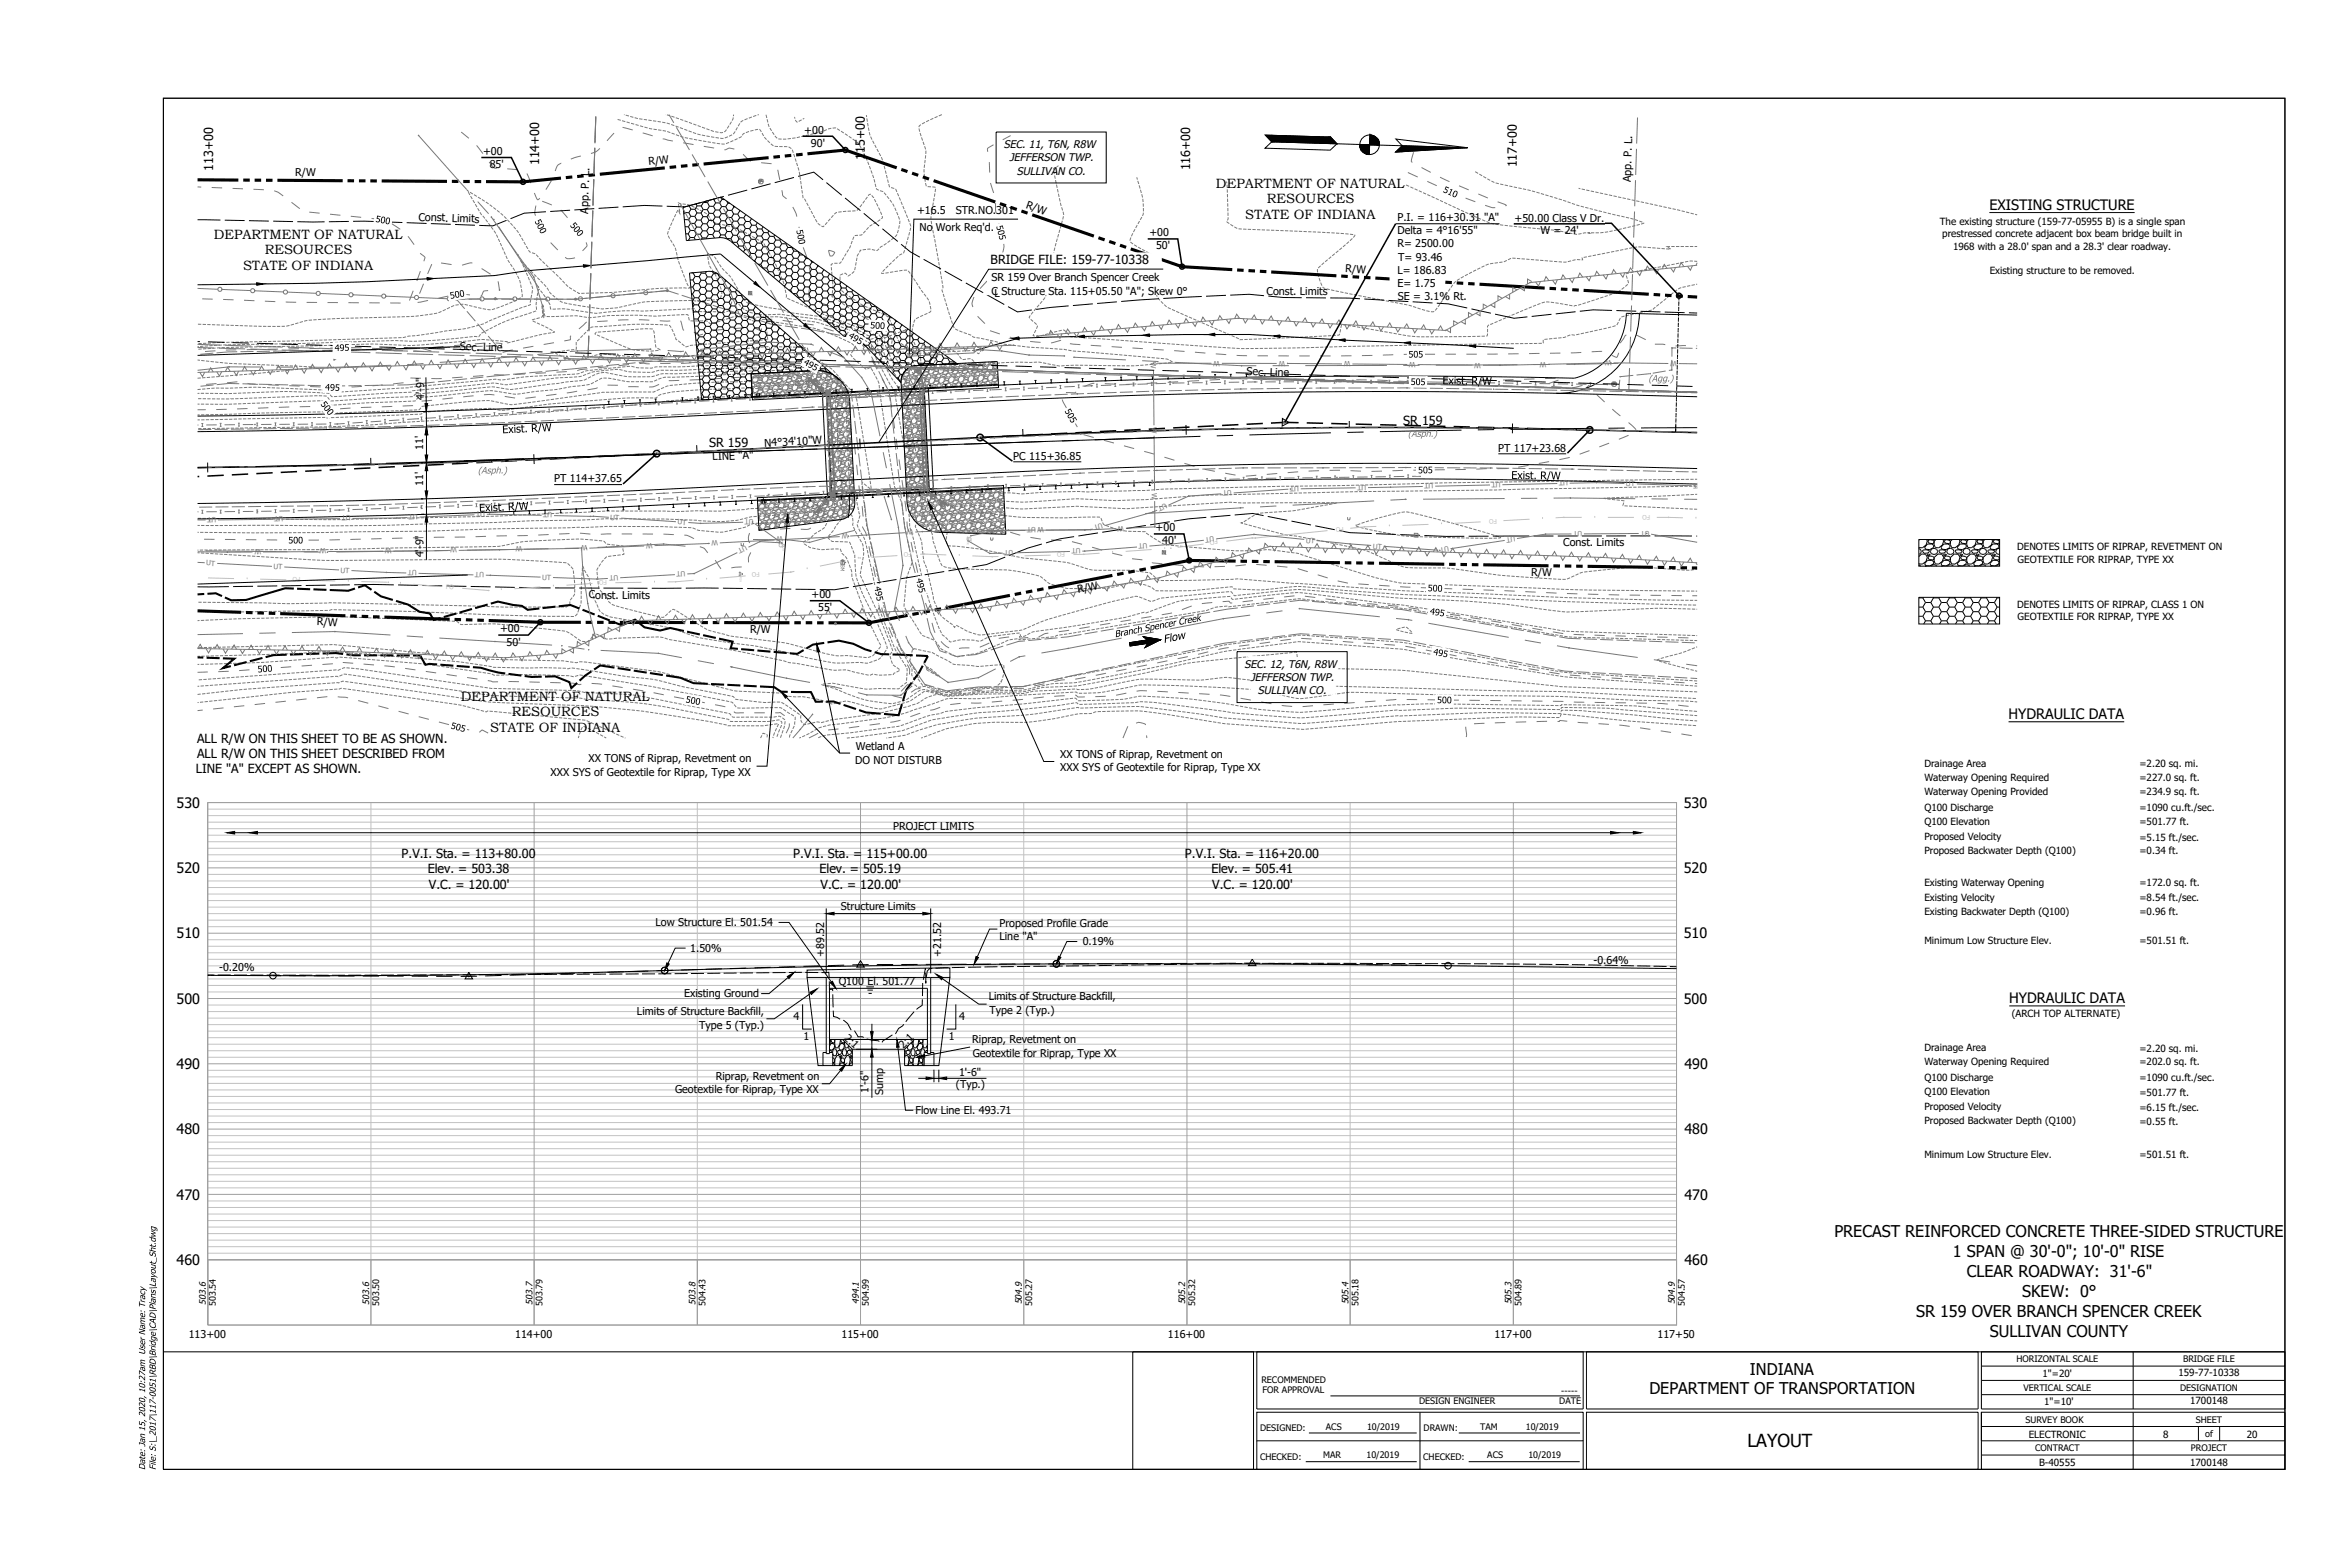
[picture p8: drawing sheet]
<svg xmlns="http://www.w3.org/2000/svg" width="914mm" height="610mm" viewBox="0 0 914 610" stroke-linecap="round" stroke-linejoin="round" font-family="sans-serif">
<defs><g id="words">
<text font-size="7" x="679.9" y="562.9">LAYOUT</text>
<g font-size="6.3">
<text x="713.8" y="481.4">PRECAST REINFORCED CONCRETE THREE-SIDED STRUCTURE</text>
<text x="759.9" y="489.1">1 SPAN @ 30'-0&quot;; 10'-0&quot; RISE</text>
<text x="765.3" y="496.8">CLEAR ROADWAY: 31'-6&quot;</text>
<text x="786.8" y="504.5">SKEW: 0°</text>
<text x="745.5" y="512.2">SR 159 OVER BRANCH SPENCER CREEK</text>
<text x="774.2" y="519.9">SULLIVAN COUNTY</text>
<text x="680.9" y="534.8">INDIANA</text>
<text x="641.8" y="542.3">DEPARTMENT OF TRANSPORTATION</text>
</g>
<g font-size="5.6">
<text x="774.1" y="81.5">EXISTING STRUCTURE</text>
<text x="781.5" y="279.6">HYDRAULIC DATA</text>
<text x="68.7" y="314.3">530</text>
<text x="655.2" y="314.3">530</text>
<text x="68.7" y="339.7">520</text>
<text x="655.2" y="339.7">520</text>
<text x="68.7" y="365.1">510</text>
<text x="655.2" y="365.1">510</text>
<text x="68.7" y="390.5">500</text>
<text x="655.2" y="390.5">500</text>
<text x="781.8" y="390.2">HYDRAULIC DATA</text>
<text x="68.7" y="415.9">490</text>
<text x="655.4" y="415.9">490</text>
<text x="68.7" y="441.3">480</text>
<text x="655.4" y="441.3">480</text>
<text x="68.7" y="466.7">470</text>
<text x="655.4" y="466.7">470</text>
<text x="68.7" y="492.1">460</text>
<text x="655.4" y="492.1">460</text>
</g>
<g font-size="5.2">
<text x="473.2" y="73.1">DEPARTMENT OF NATURAL</text>
<text x="493" y="79.1">RESOURCES</text>
<text x="484.6" y="85.1">STATE OF INDIANA</text>
<text x="83.2" y="93">DEPARTMENT OF NATURAL</text>
<text x="103" y="98.9">RESOURCES</text>
<text x="94.6" y="105">STATE OF INDIANA</text>
<text x="452.9" y="250.2" transform="rotate(-12 452.9 250.2)">Flow</text>
<text x="179.3" y="272.6">DEPARTMENT OF NATURAL</text>
<text x="199.2" y="278.6">RESOURCES</text>
<text x="190.7" y="284.7">STATE OF INDIANA</text>
</g>
<g font-size="5.1">
<text x="561.2" y="149.5" transform="rotate(1 561.2 149.5)">Exist. R/W</text>
<text x="195.5" y="168.6" transform="rotate(-3 195.5 168.6)">Exist. R/W</text>
<text x="588" y="186.3" transform="rotate(1 588 186.3)">Exist. R/W</text>
<text x="186.5" y="199.1" transform="rotate(-2 186.5 199.1)">Exist. R/W</text>
</g>
<g font-size="4.9">
<text x="209.8" y="64.3" transform="rotate(-90 209.8 64.3)">114+00</text>
<text x="336.5" y="62.2" transform="rotate(-90 336.5 62.2)">115+00</text>
<text x="590.2" y="65.1" transform="rotate(-90 590.2 65.1)">117+00</text>
<text x="82.9" y="66.3" transform="rotate(-90 82.9 66.3)">113+00</text>
<text x="463.2" y="66.3" transform="rotate(-90 463.2 66.3)">116+00</text>
<text x="385.5" y="102.7">BRIDGE FILE: 159-77-10338</text>
<text x="546" y="165.5">SR 159</text>
<text x="275.9" y="173.9">SR 159</text>
<text x="76.7" y="289">ALL R/W ON THIS SHEET TO BE AS SHOWN.</text>
<text x="76.7" y="294.9">ALL R/W ON THIS SHEET DESCRIBED FROM</text>
<text x="76.2" y="300.6">LINE &quot;A&quot; EXCEPT AS SHOWN.</text>
<text x="156.3" y="333.7">P.V.I. Sta. = 113+80.00</text>
<text x="308.7" y="333.7">P.V.I. Sta. = 115+00.00</text>
<text x="461.1" y="333.7">P.V.I. Sta. = 116+20.00</text>
<text x="166.4" y="339.8">Elev. = 503.38</text>
<text x="318.8" y="339.8">Elev. = 505.19</text>
<text x="471.4" y="339.8">Elev. = 505.41</text>
<text x="166.9" y="345.8">V.C. = 120.00'</text>
<text x="319.3" y="345.8">V.C. = 120.00'</text>
<text x="471.7" y="345.8">V.C. = 120.00'</text>
</g>
<g font-size="4.4" fill="#787878">
<text x="641.4" y="148.5">(Agg.)</text>
<text x="547.8" y="170">(Asph.)</text>
<text x="185.9" y="184.2">(Asph.)</text>
</g>
<text font-size="4.4" x="433.9" y="248" transform="rotate(-11 433.9 248)">Branch Spencer Creek</text>
<g font-size="4.2">
<text x="313" y="51.9">+00</text>
<text x="315.5" y="57.1">90'</text>
<text x="390.6" y="57.7">SEC. 11, T6N, R8W</text>
<text x="188" y="60.2">+00</text>
<text x="190.6" y="65.4">85'</text>
<text x="252.5" y="64.3" transform="rotate(-6 252.5 64.3)">R/W</text>
<text x="392.8" y="62.8">JEFFERSON TWP.</text>
<text x="114.9" y="68.6">R/W</text>
<text x="395.7" y="67.9">SULLIVAN CO.</text>
<text x="634.6" y="70.8" transform="rotate(-88 634.6 70.8)">App. P. L.</text>
<text x="561.3" y="74.7" transform="rotate(24 561.3 74.7)">510</text>
<text x="228.8" y="83.1" transform="rotate(-88 228.8 83.1)">App. P. L.</text>
<text x="356.8" y="83.4">+16.5</text>
<text x="372" y="83.3">STR.NO.301</text>
<text x="399" y="80.9" transform="rotate(19 399 80.9)">R/W</text>
<text x="146" y="86.3" transform="rotate(11 146 86.3)">500</text>
<text x="162.8" y="85.8" transform="rotate(2 162.8 85.8)">Const. Limits</text>
<text x="208" y="86.1" transform="rotate(63 208 86.1)">500</text>
<text x="221.7" y="87.7" transform="rotate(51 221.7 87.7)">500</text>
<text x="309.8" y="89.6" transform="rotate(79 309.8 89.6)">500</text>
<text x="357.8" y="89.8">No Work Req'd.</text>
<text x="387.6" y="88" transform="rotate(76 387.6 88)">505</text>
<text x="543.7" y="85.8">P.I. = 116+30.31 &quot;A&quot;</text>
<text x="589.3" y="86.4">+50.00 Class V Dr.</text>
<text x="447.3" y="91.9">+00</text>
<text x="543.7" y="91.1">Delta = 4°16'55&quot;</text>
<text x="599.4" y="90.8">W = 24'</text>
<text x="449.8" y="97">50'</text>
<text x="543.7" y="96.2">R= 2500.00</text>
<text x="544" y="101.4">T= 93.46</text>
<text x="523.5" y="105.9" transform="rotate(3 523.5 105.9)">R/W</text>
<text x="543.7" y="106.5">L= 186.83</text>
<text x="385.8" y="109.4">SR 159 Over Branch Spencer Creek</text>
<text x="543.7" y="111.6">E= 1.75</text>
<text x="175.3" y="116.3" transform="rotate(-10 175.3 116.3)">500</text>
<text x="385.8" y="114.6">C Structure Sta. 115+05.50 &quot;A&quot;; Skew 0°</text>
<text x="386.9" y="115.6">L</text>
<text x="492.8" y="114.7" transform="rotate(1 492.8 114.7)">Const. Limits</text>
<text x="543.9" y="116.7">SE = 3.1% Rt.</text>
<text x="329.9" y="131.3" transform="rotate(31 329.9 131.3)">495</text>
<text x="338.6" y="127.7" transform="rotate(3 338.6 127.7)">500</text>
<text x="130.3" y="136.6" transform="rotate(-2 130.3 136.6)">495</text>
<text x="178.9" y="136.2" transform="rotate(2 178.9 136.2)">Sec. Line</text>
<text x="312.5" y="141.7" transform="rotate(28 312.5 141.7)">495</text>
<text x="548" y="139.1">505</text>
<text x="485" y="146" transform="rotate(2 485 146)">Sec. Line</text>
<text x="548.9" y="149.7" transform="rotate(1 548.9 149.7)">505</text>
<text x="126.5" y="151.9" transform="rotate(2 126.5 151.9)">495</text>
<text x="165.1" y="155.7" transform="rotate(-90 165.1 155.7)">4'-9&quot;</text>
<text x="124.6" y="157.3" transform="rotate(52 124.6 157.3)">500</text>
<text x="414.2" y="159.9" transform="rotate(60 414.2 159.9)">505</text>
<text x="297.4" y="173.7" transform="rotate(-3 297.4 173.7)">N4°34'10&quot;W</text>
<text x="164.7" y="175.1" transform="rotate(-90 164.7 175.1)">11'</text>
<text x="277.3" y="179.1" transform="rotate(-3 277.3 179.1)">LINE &quot;A&quot;</text>
<text x="394.3" y="178.8">PC 115+36.85</text>
<text x="583" y="175.7">PT 117+23.68</text>
<text x="551.8" y="184.1" transform="rotate(-1 551.8 184.1)">505</text>
<text x="164.6" y="189.1" transform="rotate(-90 164.6 189.1)">11'</text>
<text x="215.6" y="187.7">PT 114+37.65</text>
<text x="449.7" y="206.6">+00</text>
<text x="112.2" y="211.4">500</text>
<text x="452.2" y="211.8">40'</text>
<text x="608.3" y="212.6">Const. Limits</text>
<text x="164.8" y="216.9" transform="rotate(-90 164.8 216.9)">4'-9&quot;</text>
<text x="356.4" y="225.3" transform="rotate(77 356.4 225.3)">495</text>
<text x="595.8" y="224.1" transform="rotate(1 595.8 224.1)">R/W</text>
<text x="229.1" y="232.8">Const. Limits</text>
<text x="315.8" y="232.7">+00</text>
<text x="340.2" y="228.4" transform="rotate(79 340.2 228.4)">495</text>
<text x="419.5" y="230.7" transform="rotate(-11 419.5 230.7)">R/W</text>
<text x="555.5" y="230" transform="rotate(2 555.5 230)">500</text>
<text x="318.4" y="237.8">55'</text>
<text x="556.3" y="239" transform="rotate(9 556.3 239)">495</text>
<text x="123.3" y="243.3" transform="rotate(2 123.3 243.3)">R/W</text>
<text x="194.6" y="246">+00</text>
<text x="197.1" y="251.2">50'</text>
<text x="291.9" y="246.4">R/W</text>
<text x="557.5" y="254.7" transform="rotate(11 557.5 254.7)">495</text>
<text x="100.3" y="261.6" transform="rotate(-4 100.3 261.6)">500</text>
<text x="484.3" y="259.8">SEC. 12, T6N, R8W</text>
<text x="486.5" y="264.9">JEFFERSON TWP.</text>
<text x="266.7" y="273.2" transform="rotate(11 266.7 273.2)">500</text>
<text x="489.4" y="270.1">SULLIVAN CO.</text>
<text x="559.2" y="273.5" transform="rotate(1 559.2 273.5)">500</text>
<text x="175.3" y="283.4" transform="rotate(15 175.3 283.4)">505</text>
<text x="333" y="291.9">Wetland A</text>
<text x="229" y="296.6">XX TONS of Riprap, Revetment on</text>
<text x="332.8" y="297.1">DO NOT DISTURB</text>
<text x="412.5" y="294.8">XX TONS of Riprap, Revetment on</text>
<text x="214.2" y="301.9">XXX SYS of Geotextile for Riprap, Type XX</text>
<text x="412.5" y="300.1">XXX SYS of Geotextile for Riprap, Type XX</text>
<text x="347.6" y="322.9">PROJECT LIMITS</text>
<text x="327.2" y="354.1">Structure Limits</text>
<text x="255.1" y="360.4">Low Structure El. 501.54</text>
<text x="388.9" y="360.5">Proposed Profile Grade</text>
<text x="388.9" y="365.6">Line &quot;A&quot;</text>
<text x="268.6" y="370.4">1.50%</text>
<text x="421.3" y="367.8">0.19%</text>
<text x="85.3" y="377.7">-0.20%</text>
<text x="320.6" y="372.1" transform="rotate(-90 320.6 372.1)">+89.52</text>
<text x="366.2" y="372.1" transform="rotate(-90 366.2 372.1)">+21.52</text>
<text x="620" y="375.1">-0.64%</text>
<text x="326.3" y="383.1">Q100 El. 501.77</text>
<text x="266.2" y="387.7">Existing Ground</text>
<text x="384.7" y="389.2">Limits of Structure Backfill,</text>
<text x="247.9" y="394.9">Limits of Structure Backfill,</text>
<text x="385" y="394.4">Type 2 (Typ.)</text>
<text x="272" y="400.1">Type 5 (Typ.)</text>
<text x="308.7" y="396.7">4</text>
<text x="373.2" y="396.7">4</text>
<text x="312.6" y="404.4">1</text>
<text x="328.2" y="404" transform="rotate(43 328.2 404)">2:1</text>
<text x="351.6" y="408" transform="rotate(-45 351.6 408)">2:1</text>
<text x="369.2" y="404.4">1</text>
<text x="378.3" y="405.8">Riprap, Revetment on</text>
<text x="378.5" y="411">Geotextile for Riprap, Type XX</text>
<text x="373.2" y="418.6">1'-6&quot;</text>
<text x="262.7" y="425.3">Geotextile for Riprap, Type XX</text>
<text x="278.5" y="420.1">Riprap, Revetment on</text>
<text x="337.9" y="425.1" transform="rotate(-90 337.9 425.1)">1'-6&quot;</text>
<text x="343.6" y="426" transform="rotate(-90 343.6 426)">Sump</text>
<text x="372" y="423.4">(Typ.)</text>
<text x="356.2" y="433.5">Flow Line El. 493.71</text>
<text x="73.4" y="520.5">113+00</text>
<text x="200.4" y="520.5">114+00</text>
<text x="327.4" y="520.5">115+00</text>
<text x="454.4" y="520.5">116+00</text>
<text x="581.5" y="520.5">117+00</text>
<text x="645" y="520.5">117+50</text>
</g>
<g font-size="4.1">
<text x="56.5" y="571.9" transform="rotate(-90 56.5 571.9)">Date: Jan 15, 2020, 10:27am User Name: Tracy</text>
<text x="60.6" y="571.9" transform="rotate(-90 60.6 571.9)">File: S:\_2017\117-0051\RBD\Bridge\CAD\Plans\Layout_Sht.dwg</text>
</g>
<g font-size="3.8">
<text x="754.8" y="87.6">The existing structure (159-77-05955 B) is a single span</text>
<text x="755.7" y="92.4">prestressed concrete adjacent box beam bridge built in</text>
<text x="760" y="97.1">1968 with a 28.0' span and a 28.3' clear roadway.</text>
<text x="774.2" y="106.6">Existing structure to be removed.</text>
<text x="784.9" y="214.1">DENOTES LIMITS OF RIPRAP, REVETMENT ON</text>
<text x="785" y="218.8">GEOTEXTILE FOR RIPRAP, TYPE XX</text>
<text x="784.9" y="236.6">DENOTES LIMITS OF RIPRAP, CLASS 1 ON</text>
<text x="785" y="241.3">GEOTEXTILE FOR RIPRAP, TYPE XX</text>
<text x="748.8" y="298.5">Drainage Area</text>
<text x="832.5" y="298.5">=2.20 sq. mi.</text>
<text x="748.8" y="303.9">Waterway Opening Required</text>
<text x="832.5" y="303.9">=227.0 sq. ft.</text>
<text x="748.8" y="309.4">Waterway Opening Provided</text>
<text x="832.5" y="309.4">=234.9 sq. ft.</text>
<text x="748.8" y="315.5">Q100 Discharge</text>
<text x="832.5" y="315.5">=1090 cu.ft./sec.</text>
<text x="748.8" y="321">Q100 Elevation</text>
<text x="832.5" y="321">=501.77 ft.</text>
<text x="748.8" y="326.8">Proposed Velocity</text>
<text x="832.5" y="327">=5.15 ft./sec.</text>
<text x="748.8" y="332.3">Proposed Backwater Depth (Q100)</text>
<text x="832.5" y="332.3">=0.34 ft.</text>
<text x="748.8" y="344.8">Existing Waterway Opening</text>
<text x="832.5" y="344.8">=172.0 sq. ft.</text>
<text x="748.8" y="350.4">Existing Velocity</text>
<text x="832.5" y="350.6">=8.54 ft./sec.</text>
<text x="748.8" y="355.8">Existing Backwater Depth (Q100)</text>
<text x="832.5" y="355.8">=0.96 ft.</text>
<text x="748.8" y="367.1">Minimum Low Structure Elev.</text>
<text x="832.5" y="367.1">=501.51 ft.</text>
<text x="782.8" y="395.6">(ARCH TOP ALTERNATE)</text>
<text x="748.8" y="408.9">Drainage Area</text>
<text x="832.5" y="409.1">=2.20 sq. mi.</text>
<text x="748.8" y="414.2">Waterway Opening Required</text>
<text x="832.5" y="414.4">=202.0 sq. ft.</text>
<text x="748.8" y="420.6">Q100 Discharge</text>
<text x="832.5" y="420.7">=1090 cu.ft./sec.</text>
<text x="748.8" y="426.1">Q100 Elevation</text>
<text x="748.8" y="431.9">Proposed Velocity</text>
<text x="832.5" y="426.2">=501.77 ft.</text>
<text x="748.8" y="437.4">Proposed Backwater Depth (Q100)</text>
<text x="832.5" y="437.5">=0.55 ft.</text>
<text x="832.5" y="432.2">=6.15 ft./sec.</text>
<text x="748.8" y="450.6">Minimum Low Structure Elev.</text>
<text x="832.5" y="450.7">=501.51 ft.</text>
<text x="794.8" y="535.8">1&quot;=20'</text>
<text x="847.7" y="535.3">159-77-10338</text>
<text x="795.4" y="546.6">1&quot;=10'</text>
<text x="852.2" y="546.3">1700148</text>
<text x="789.4" y="559.3">ELECTRONIC</text>
<text x="841.7" y="559.5">8</text>
<text x="874.3" y="559.3">20</text>
<text x="793.4" y="570.3">B-40555</text>
<text x="852.2" y="570.3">1700148</text>
</g>
<g font-size="3.5">
<text x="80.1" y="507.5" transform="rotate(-90 80.1 507.5)">503.6</text>
<text x="84" y="508.1" transform="rotate(-90 84 508.1)">503.54</text>
<text x="143.6" y="507.5" transform="rotate(-90 143.6 507.5)">503.6</text>
<text x="147.5" y="508.1" transform="rotate(-90 147.5 508.1)">503.50</text>
<text x="207.2" y="507.6" transform="rotate(-90 207.2 507.6)">503.7</text>
<text x="211.1" y="508.1" transform="rotate(-90 211.1 508.1)">503.79</text>
<text x="270.6" y="507.5" transform="rotate(-90 270.6 507.5)">503.8</text>
<text x="274.6" y="508.1" transform="rotate(-90 274.6 508.1)">504.43</text>
<text x="334.2" y="507.4" transform="rotate(-90 334.2 507.4)">494.1</text>
<text x="338.1" y="508.1" transform="rotate(-90 338.1 508.1)">504.99</text>
<text x="397.7" y="507.5" transform="rotate(-90 397.7 507.5)">504.9</text>
<text x="401.6" y="508.1" transform="rotate(-90 401.6 508.1)">505.27</text>
<text x="461.2" y="507.5" transform="rotate(-90 461.2 507.5)">505.2</text>
<text x="465.1" y="508.1" transform="rotate(-90 465.1 508.1)">505.32</text>
<text x="524.7" y="507.5" transform="rotate(-90 524.7 507.5)">505.4</text>
<text x="528.6" y="508.1" transform="rotate(-90 528.6 508.1)">505.18</text>
<text x="588.2" y="507.5" transform="rotate(-90 588.2 507.5)">505.3</text>
<text x="592.1" y="508.1" transform="rotate(-90 592.1 508.1)">504.89</text>
<text x="651.7" y="507.5" transform="rotate(-90 651.7 507.5)">504.9</text>
<text x="655.6" y="508.1" transform="rotate(-90 655.6 508.1)">504.57</text>
<text x="784.6" y="529.9">HORIZONTAL SCALE</text>
<text x="849.5" y="529.9">BRIDGE FILE</text>
<text x="490.8" y="538">RECOMMENDED</text>
<text x="491.3" y="541.8">FOR APPROVAL</text>
<text x="607.5" y="542.2">-----</text>
<text x="787.3" y="541.1">VERTICAL SCALE</text>
<text x="848.3" y="541.1">DESIGNATION</text>
<text x="552.2" y="546.3">DESIGN ENGINEER</text>
<text x="606.7" y="546.3">DATE</text>
<text x="490.3" y="556.7">DESIGNED:</text>
<text x="515.9" y="556.4">ACS</text>
<text x="531.9" y="556.4">10/2019</text>
<text x="553.9" y="556.7">DRAWN:</text>
<text x="575.9" y="556.4">TAM</text>
<text x="593.7" y="556.4">10/2019</text>
<text x="788.1" y="553.4">SURVEY BOOK</text>
<text x="854.4" y="553.4">SHEET</text>
<text x="858" y="559">of</text>
<text x="490.3" y="567.8">CHECKED:</text>
<text x="514.9" y="567.4">MAR</text>
<text x="531.7" y="567.4">10/2019</text>
<text x="553.8" y="567.8">CHECKED:</text>
<text x="578.7" y="567.4">ACS</text>
<text x="594.7" y="567.4">10/2019</text>
<text x="791.8" y="564.6">CONTRACT</text>
<text x="852.5" y="564.6">PROJECT</text>
</g>
<g font-size="2.8" fill="#787878">
<text x="447.8" y="140.9" transform="rotate(90 447.8 140.9)">W</text>
<text x="474.6" y="140.3" transform="rotate(180 474.6 140.3)">W</text>
<text x="500" y="140.4" transform="rotate(180 500 140.4)">W</text>
<text x="525.4" y="140.6" transform="rotate(-180 525.4 140.6)">W</text>
<text x="550.8" y="140.8" transform="rotate(-180 550.8 140.8)">W</text>
<text x="576.2" y="141" transform="rotate(-180 576.2 141)">W</text>
<text x="601.6" y="140.7" transform="rotate(179 601.6 140.7)">W</text>
<text x="627" y="140.1" transform="rotate(179 627 140.1)">W</text>
<text x="652.4" y="140.4" transform="rotate(-179 652.4 140.4)">W</text>
<text x="448" y="166.3" transform="rotate(90 448 166.3)">W</text>
<text x="448.2" y="191.7" transform="rotate(90 448.2 191.7)">W</text>
<text x="479.2" y="190.6" transform="rotate(176 479.2 190.6)">UT</text>
<text x="505.4" y="189" transform="rotate(179 505.4 189)">UT</text>
<text x="531.6" y="188.5" transform="rotate(179 531.6 188.5)">UT</text>
<text x="557.7" y="188" transform="rotate(179 557.7 188)">UT</text>
<text x="583.9" y="187.4" transform="rotate(179 583.9 187.4)">UT</text>
<text x="610" y="186.8" transform="rotate(179 610 186.8)">UT</text>
<text x="632.7" y="189.1" transform="rotate(2 632.7 189.1)">UT</text>
<text x="662.3" y="187.7" transform="rotate(178 662.3 187.7)">UT</text>
<text x="453.5" y="195.7" transform="rotate(156 453.5 195.7)">UT</text>
<text x="84.1" y="201.1" transform="rotate(179 84.1 201.1)">UT</text>
<text x="110.2" y="200.8" transform="rotate(179 110.2 200.8)">UT</text>
<text x="136.4" y="200.5" transform="rotate(179 136.4 200.5)">UT</text>
<text x="162.5" y="200" transform="rotate(178 162.5 200)">UT</text>
<text x="188.7" y="198.9" transform="rotate(178 188.7 198.9)">UT</text>
<text x="214.9" y="199.4" transform="rotate(-179 214.9 199.4)">UT</text>
<text x="237.5" y="202.3" transform="rotate(4 237.5 202.3)">UT</text>
<text x="293.2" y="201.9" transform="rotate(179 293.2 201.9)">UT</text>
<text x="428.8" y="203.5" transform="rotate(164 428.8 203.5)">UT</text>
<text x="263.6" y="204" transform="rotate(4 263.6 204)">UT</text>
<text x="304.6" y="208.7" transform="rotate(177 304.6 208.7)">W</text>
<text x="330" y="207.4" transform="rotate(177 330 207.4)">W</text>
<text x="355.3" y="205.8" transform="rotate(177 355.3 205.8)">W</text>
<text x="380.8" y="205.2" transform="rotate(179 380.8 205.2)">W</text>
<text x="403.1" y="205.1" transform="rotate(179 403.1 205.1)">UT</text>
<text x="406.2" y="205" transform="rotate(180 406.2 205)">W</text>
<text x="437.2" y="204.5" transform="rotate(177 437.2 204.5)">W</text>
<text x="472.4" y="208.5" transform="rotate(173 472.4 208.5)">UT</text>
<text x="589.5" y="208.6" transform="rotate(171 589.5 208.6)">UT</text>
<text x="615.7" y="206.7" transform="rotate(179 615.7 206.7)">UT</text>
<text x="641.8" y="206.5" transform="rotate(180 641.8 206.5)">UT</text>
<text x="101.6" y="213.5" transform="rotate(180 101.6 213.5)">W</text>
<text x="127" y="213.4" transform="rotate(180 127 213.4)">W</text>
<text x="152.4" y="213.2" transform="rotate(180 152.4 213.2)">W</text>
<text x="177.8" y="212.9" transform="rotate(179 177.8 212.9)">W</text>
<text x="203.2" y="212.5" transform="rotate(179 203.2 212.5)">W</text>
<text x="228.6" y="212.1" transform="rotate(179 228.6 212.1)">W</text>
<text x="253.9" y="211.1" transform="rotate(178 253.9 211.1)">W</text>
<text x="279.3" y="210" transform="rotate(177 279.3 210)">W</text>
<text x="290.1" y="212.1" transform="rotate(154 290.1 212.1)">UT</text>
<text x="394.2" y="213.9" transform="rotate(179 394.2 213.9)">UT</text>
<text x="420.4" y="213.2" transform="rotate(179 420.4 213.2)">UT</text>
<text x="446.4" y="211.3" transform="rotate(175 446.4 211.3)">UT</text>
<text x="508.1" y="211.1" transform="rotate(6 508.1 211.1)">UT</text>
<text x="534.2" y="213.4" transform="rotate(4 534.2 213.4)">UT</text>
<text x="563.6" y="212.5" transform="rotate(171 563.6 212.5)">UT</text>
<text x="80.3" y="220" transform="rotate(3 80.3 220)">UT</text>
<text x="106.4" y="221.4" transform="rotate(3 106.4 221.4)">UT</text>
<text x="162.2" y="221.8" transform="rotate(-178 162.2 221.8)">UT</text>
<text x="132.5" y="222.8" transform="rotate(3 132.5 222.8)">UT</text>
<text x="188.3" y="222.5" transform="rotate(-178 188.3 222.5)">UT</text>
<text x="211" y="225.5" transform="rotate(2 211 225.5)">UT</text>
<text x="240.5" y="223.6" transform="rotate(177 240.5 223.6)">UT</text>
<text x="266.7" y="222.1" transform="rotate(176 266.7 222.1)">UT</text>
</g>
<text font-size="2.5" fill="#787878" x="327.1" y="219.7" transform="rotate(92 327.1 219.7)">BM</text>
<g font-size="2.4" fill="#c0c0c0">
<text x="582.4" y="201.9" transform="rotate(177 582.4 201.9)">FO</text>
<text x="642.1" y="200.5" transform="rotate(180 642.1 200.5)">FO</text>
<text x="473.7" y="209.8" transform="rotate(173 473.7 209.8)">FO</text>
<text x="522.8" y="205" transform="rotate(174 522.8 205)">FO</text>
<text x="354.6" y="214.6" transform="rotate(176 354.6 214.6)">FO</text>
<text x="414.3" y="214.6" transform="rotate(179 414.3 214.6)">FO</text>
<text x="117" y="224.5" transform="rotate(-179 117 224.5)">FO</text>
<text x="236.1" y="225.6" transform="rotate(179 236.1 225.6)">FO</text>
<text x="295.6" y="222.4" transform="rotate(176 295.6 222.4)">FO</text>
<text x="173.5" y="229.1" transform="rotate(5 173.5 229.1)">FO</text>
</g>
<g font-size="1.5" fill="#c0c0c0">
<text x="304.3" y="213.1" transform="rotate(91 304.3 213.1)">TR</text>
<text x="376.2" y="210.6" transform="rotate(92 376.2 210.6)">TR</text>
</g>
<text font-size="1.4" fill="#c0c0c0" x="287.8" y="224.4" transform="rotate(92 287.8 224.4)">FOM</text>
</g></defs>
<!-- layer: O-PROF-VIEW -->
<g fill="none" stroke="#a0a0a0" stroke-width=".39">
<path d="M80.8 312.2h571.5v203.3v-25.4h-571.5v25.4zM80.8 312.2h571.5v177.9h-571.5zM207.8 312.2v203.3M334.8 312.2v203.3M461.8 312.2v203.3M588.8 312.2v203.3M80.8 337.6h571.5M80.8 363h571.5M80.8 388.4h571.5M80.8 413.8h571.5M80.8 439.2h571.5M80.8 464.6h571.5"/>
<path d="M80.8 490.1v25.4v-25.4h571.5v25.4h-571.5h571.5v-25.4M80.8 490.1h571.5M144.3 490.1v25.4M271.3 490.1v25.4M398.3 490.1v25.4M525.3 490.1v25.4"/>
</g>
<g fill="none" stroke="#c2c2c2" stroke-width=".39">
<path d="M80.8 319.8h571.5M80.8 317.3h571.5M80.8 314.8h571.5M144.3 312.2v177.9M271.3 312.2v177.9M398.3 312.2v177.9M525.3 312.2v177.9M80.8 335.1h571.5M80.8 332.5h571.5M80.8 330h571.5M80.8 327.5h571.5M80.8 324.9h571.5"/>
<path d="M80.8 322.4h571.5M80.8 358h571.5M80.8 355.4h571.5M80.8 352.9h571.5M80.8 350.3h571.5M80.8 347.8h571.5M80.8 345.3h571.5M80.8 342.7h571.5M80.8 340.2h571.5M80.8 378.3h571.5M80.8 375.7h571.5M80.8 373.2h571.5"/>
<path d="M80.8 370.7h571.5M80.8 368.1h571.5M80.8 365.6h571.5M80.8 360.5h571.5M80.8 398.6h571.5M80.8 396.1h571.5M80.8 393.5h571.5M80.8 391h571.5M80.8 385.9h571.5M80.8 383.4h571.5M80.8 380.8h571.5M80.8 418.9h571.5"/>
<path d="M80.8 416.4h571.5M80.8 411.3h571.5M80.8 408.8h571.5M80.8 406.2h571.5M80.8 403.7h571.5M80.8 401.1h571.5M80.8 436.7h571.5M80.8 434.2h571.5M80.8 431.6h571.5M80.8 429.1h571.5M80.8 426.5h571.5M80.8 424h571.5"/>
<path d="M80.8 421.5h571.5M80.8 459.6h571.5M80.8 457h571.5M80.8 454.5h571.5M80.8 451.9h571.5M80.8 449.4h571.5M80.8 446.9h571.5M80.8 444.3h571.5M80.8 441.8h571.5M80.8 479.9h571.5M80.8 477.4h571.5M80.8 474.8h571.5"/>
<path d="M80.8 472.3h571.5M80.8 469.7h571.5M80.8 467.2h571.5M80.8 462.1h571.5M80.8 487.5h571.5M80.8 485h571.5M80.8 482.4h571.5"/>
</g>
<!-- layer: O-PROF-EG - A - 1 -->
<g fill="none" stroke="#000" stroke-width=".39">
<path d="M80.8 379.3h2.6M84.7 379.3h5.1M91.1 379.3h5M97.4 379.3h5.1M103.8 379.3h5M110.1 379.4h5.1M116.5 379.4h5M122.8 379.4h5.1M134.2 379.4h-5M140.6 379.4h-5.1M146.9 379.3l-5 .1M153.3 379.3h-5.1"/>
<path d="M159.6 379.3h-5M166 379.3h-5.1M172.3 379.3h-5M178.7 379.2l-5.1 .1M185 379.2h-5M191.4 379.2h-5.1M197.7 379.2h-5M204.1 379.1l-5.1 .1M210.4 379.1h-5M216.8 379l-5.1 .1M223.1 379h-5M229.5 379h-5.1"/>
<path d="M235.8 378.9l-5 .1M242.2 378.9h-5.1M248.5 378.9h-5M254.9 378.9h-5.1M261.2 378.8l-5 .1M267.6 378.7l-5.1 .1M273.9 378.7h-5M280.3 378.6l-5.1 .1M286.6 378.5l-5 .1M293 378.5h-5.1M299.3 378.4l-5 .1M305.7 378.3l-5.1 .1"/>
<path d="M312 378.3h-5M313.3 378.3h5.1M319.7 378.3l2.8-.1 .2 2.3M360.1 377.1v-.5l-.8 4.6M360.2 378.4v4.1v-.9M362.7 376.7l-1.1 .1-.8 .9-.4 2.7M369.1 376.4l-5.1 .3M375.4 376.3l-5.1 .1M381.8 376.2l-5.1 .1M388.1 376.1l-5.1 .1M394.5 376l-5.1 .1M400.8 376h-5.1"/>
<path d="M407.2 375.9h-5.1M413.5 375.8l-5.1 .1M419.9 375.7l-5.1 .1M426.2 375.7h-5.1M432.6 375.6h-5.1M438.9 375.4l-5.1 .1M445.3 375.4h-5.1M451.6 375.3h-5.1M458 375.2h-5.1M464.3 375.1l-5.1 .1M470.7 375l-5.1 .1M477 374.9l-5.1 .1"/>
<path d="M483.4 374.8l-5.1 .1M484.6 374.8h5.1M496.1 374.8h-5.1M497.3 374.8h5.1M508.8 374.7l-5.1 .1M510 374.7h5.1M516.4 374.7l5.1 .1M522.7 374.8h5.1M529.1 374.8h5.1M535.4 374.8h5.1M541.8 374.8h5.1M548.1 374.9h5.1"/>
<path d="M554.5 374.9h5.1M560.8 374.9h5.1M567.2 374.9h5.1M573.5 374.9h5.1M579.9 374.9l5.1 .1M586.2 375h5.1M592.6 375.1h5.1M598.9 375.1l5.1 .1M605.3 375.2l5.1 .1M611.6 375.3h5.1M618 375.4l5.1 .1M624.3 375.5l5.1 .1"/>
<path d="M630.7 375.6l5.1 .1M637 375.7l5.1 .1M643.4 375.9l5.1 .1M649.7 376l2.6 .1M322.7 381.8v3.1h1.3v.6M324 386.8l.2 5.1M324.2 393.2l.1 2.2 1.4 .4 1.2 .7M328.1 396.9a6.3 6.3 0 0 1 3.2 3.8M351.7 398.5l-.5 .6-1.6 1-1.2 2.1M355.7 393.6l-3.3 3.9M358.9 388.8l-.1 2.3-2.2 1.6M359 382.4l-.1 5.1"/>
<path d="M332.5 401l1.3 2.3h1.7l.6 .3M337.2 404.1l5 1M347.3 402.6l-3.7 2.2-.4 .7"/>
</g>
<!-- layer: O-PROF-FG - A - 3 -->
<g fill="none" stroke="#000" stroke-width=".4">
<path d="M652.3 376.8l-146-1.7-104.8-.1-76.2 .9-95.2 2.4-47.7 .9-47.6 .4-54-.2"/>
<circle cx="106.2" cy="379.5" r="1.28"/>
<circle cx="258.6" cy="377.6" r="1.28"/>
<circle cx="411" cy="375" r="1.28"/>
<circle cx="563.4" cy="375.7" r="1.28"/>
</g>
<g fill="none" stroke="#000" stroke-width=".39">
<path d="M106.2 379.6h3.2M112.6 379.6h6.3M122.1 379.6h6.4M131.6 379.7h6.4M141.2 379.7h6.3M150.7 379.7h6.3M160.2 379.8h6.4M169.7 379.8h6.4M182.4 378.3l1.5 2.5h-2.9zM185.6 379.8h-6.3M195.1 379.5l-6.3 .2M204.7 379.2l-6.4 .2"/>
<path d="M214.2 378.9l-6.4 .2M223.7 378.6l-6.3 .2M233.2 378.3l-6.3 .2M242.8 378l-6.4 .2M252.3 377.8l-6.4 .1M261.8 377.5l-6.4 .1M271.3 377.2l-6.3 .2M280.9 376.9l-6.4 .2M290.4 376.6l-6.4 .2M299.9 376.3l-6.3 .2M309.4 376l-6.3 .2M319 375.7l-6.4 .2"/>
<path d="M328.5 375.5l-6.4 .2M334.8 373.7l1.5 2.5h-2.9zM338 375.3l-6.3 .1M347.5 375.2h-6.3M357.1 375.2h-6.4M366.6 375.2h-6.4M376.1 375.1h-6.3M385.6 375.1h-6.3M395.2 375l-6.4 .1M404.7 375h-6.4M414.2 375h-6.3M423.7 374.9l-6.3 .1"/>
<path d="M433.3 374.9h-6.4M442.8 374.9h-6.4M452.3 374.8l-6.3 .1M461.8 374.8h-6.3M471.4 374.8h-6.4M480.9 374.7h-6.4M484.1 374.7h6.3M487.2 373.1l1.5 2.6h-2.9zM493.6 374.8l6.3 .1M503.1 374.9l6.4 .1M512.6 375l6.4 .1M522.2 375.2h6.3"/>
<path d="M531.7 375.3l6.3 .1M541.2 375.4l6.4 .1M550.7 375.5l6.4 .1M560.3 375.6l3.1 .1"/>
<circle cx="182.4" cy="379.8" r=".16"/>
<circle cx="334.8" cy="375.3" r=".16"/>
<circle cx="487.2" cy="374.7" r=".16"/>
</g>
<!-- layer: P_BR-Riprap -->
<g fill="none" stroke="#000" stroke-width=".39">
<path d="M322.8 408.6l.9 .4v.5M322.8 408.1v.3l1 .1M322.8 407l.5-1.1h.9l.6 .7-.2 1.1-.8 .8M323.2 404.4l-.4 2.2M323.5 404.4l.2 1.1 .9 .3v-1.4M323.9 409.5l.3-1.2 .6-.4 .6 .5 .2 1-.2 1-.6 .4-.7-.4-.1-.5M324 413.5l.8 .7-.1 .3M324 411.6l.8 .7-.2 1.1-.6-.1M324.9 404.4l-.1 1.8 .3 1.4 .8 .1 .8-1.3 .3-2M324.9 414.5a4.5 4.5 0 0 1 .8-3.9l.9 .1a3.7 3.7 0 0 1-.2 3.8M326 408.7l.7-.1 .8 .4-.3 1.1-.9 .2-.4-.9zM327 410.8l.3-.2 .4 .3-.6 .7z"/>
<path d="M327.3 404.4l.2 1.1 .9 .3 .2-.6 .3 2.4 .8 .1 .6-.9M327.5 411.5l.8 .2 .3 .6-.2 1.1-.9-.2-.4-.9zM328 408.3l.6-.4 .6 .5 .2 1-.2 1-.6 .4-.7-.4-.2-1zM328.1 413.5l.4 1M328.1 405.9l.5 .7-.2 1.1-.8 .8M328.1 413.5h-1l-.5 1M328.1 405.9h-1l-.7 1.6 .3 .9 .9 .1M328.8 414.5a4.5 4.5 0 0 1 .7-3.9l.9 .1a3.7 3.7 0 0 1-.2 3.8M329.8 408.7l.7-.1 .8 .4-.3 1.1-.9 .2-.4-.9zM330.4 407l-.2 .5 .3 .9 .9 .1M330.8 410.8l.3-.2 .4 .3-.5 .7zM331.5 409.4l.2 .5"/>
<path d="M331.7 413.5h-.8l-.5 1M331.7 411.6l-.4-.1-.3 .8 .3 .9 .4 .1M331.7 408.9l-.1 .5M331.7 408.3l-.3 .2M331.7 408.2v6.3h-7.7M352 411.3l.4-.7 .9 .1a3.7 3.7 0 0 1-.2 3.8M352 408.3a2.06 2.06 0 0 1 0 2.2M352 408.2v6.3h7.6M352.5 407.7h.1M352.7 408.7l.7-.1 .8 .4-.3 1.1-.9 .2-.4-.9zM352.7 407.5l-.1 .2M353.3 414.5l.5-1h.9l.5 1"/>
<path d="M353.3 406.8l-.2 .7 .2 .9 1 .1M353.7 410.8l.2-.2 .5 .3-.6 .7zM354.2 411.5l.8 .2 .3 .6-.2 1.1-1-.2-.3-.9zM354.3 405.9h.4l.5 .7-.1 1.1-.8 .8M354.4 409.4l.2 1 .7 .4 .6-.4 .2-1-.2-1-.6-.5-.6 .4-.3 1.1M355.3 412.2l.9-1.6 .9 .1a3.7 3.7 0 0 1-.2 3.8M355.3 412.2l.1 2.3M356.5 408.7l.7-.1 .8 .4-.3 1.1-.9 .2-.4-.9zM357.1 414.5l.5-1h1l.4 1M357.5 410.8l.3-.2 .4 .3-.6 .7zM357.5 404.4l-.3 2-.8 1.3-.8-.1-.3-2.7-.2 .9-.6-.1M357.8 404.4l.1 1.1 1 .3v-1.4"/>
<path d="M358 411.5l.8 .2 .3 .6-.2 1.1-1-.2-.3-.9zM358.1 408.5l.8-.8 .1-1.1-.4-.7h-1l-.7 1.6 .2 .9 1 .1M358.2 409.4l.2 1 .7 .4 .5-.3M358.2 409.4l.3-1.1 .6-.4 .6 .5 .2 1.1M359.2 404.4l-.1 1.8 .3 1.4 .8 .1 .7-1.1M359.6 411.3a4.3 4.3 0 0 0-.4 3.2M360.9 408.6l-.6 .1-.1 .8M360.9 407v1.1"/>
</g>
<!-- layer: P_DR-Pre Cast Structure -->
<path d="M321.5 380.3h40.6v29.6h-1.2v-25.4h-38.1v25.4h-1.3zM321.5 409.5h-1.3v5h3.8v-5h-1.2M360.9 409.5h-1.3v5h3.8v-5h-1.3" fill="none" stroke="#000" stroke-width=".39"/>
<!-- layer: PROF_P-Ground-Profile -->
<path d="M322.8 404.4h38.1" fill="none" stroke="#000" stroke-width=".4"/>
<!-- layer: P_BR_Backfill -->
<path d="M314 380.3v-2.9l55.6-.9v3.8M321.5 380.3h-7.5l4.3 34.2h1.9M362.1 380.3h7.5l-4.3 34.2h-1.9" fill="none" stroke="#000" stroke-width=".39"/>
<!-- layer: P_EW-Ditch Bottom -->
<path d="M327.8 404.4l3.9 3.8h20.3l3.8-3.8" fill="none" stroke="#000" stroke-width=".39"/>
<!-- layer: P_BR-Text-Dimensions -->
<g fill="none" stroke="#000" stroke-width=".39">
<path d="M388.1 361.4h-3.1l-4.7 10.9M306.7 380.3l-7.5 6.2h-3M312.3 390.7v9.6h3.6M315.5 386.4l-14.2 9.9h-3.1M337.1 383.9h3M337.5 385.2h2.1M338 386.5h1.2M366.7 380.7l14.1 9.9h3.1M371.9 390.7v9.6h-3.6M327.1 416.4l-4.3 5.2h-3M349.4 407.4l2.9 24.5h3.1M357.3 419.5h3.1"/>
<path d="M363.4 416.1v4.9M363.4 419.5h1.9M365.3 416.1v4.9M368.4 419.5h15.4M377.5 407.3l-17.7 3.5"/>
</g>
<!-- layer: O-SURF-TINN-EG APRIL 2018 -->
<g fill="none" stroke="#787878" stroke-width=".39">
<path d="M179.5 51.4l2.9 2.4M185.5 56.6l2.4 3.2M233.4 57.7a5.4 5.4 0 0 1-3.5 2M238.9 51.8l-2.7 3M240.3 46.5l1.3 .3M242.1 47l1.2 .3M242.2 49.5l4 1.1M242.8 44.6h.2M243.5 44.8l1.2 .3M243.8 47.4l1.2 .4M245.2 45.3l1.3 .3M245.5 48l1.3 .3"/>
<path d="M246.9 45.8l1.3 .3M247.3 48.5l1.2 .3M248.7 46.2l1.3 .2M249 49l1.3 .3M250.1 51.7l3.9 1.1M250.5 46.5l1.3 .1M250.8 49.4l1.2 .4M252.3 46.7l1.3 .2M252.5 49.9l1.3 .3M254.1 47l1.2 .2M254.3 50.3l1.3 .2M255.9 47.3l1.2 .1"/>
<path d="M256.1 50.5l1.2 .2M257.7 47.5l1.2 .3M257.9 54l3.9 .9M257.9 50.8l1.2 .2M259 44.6h.1M259.4 47.9l1.3 .4M259.5 44.7l1.2 .3M259.6 51.2l1.2 .4M261.1 48.4l1.3 .5M261.2 45.2l1.3 .4M261.3 51.8l1.2 .4M262.9 49l1.2 .5"/>
<path d="M262.9 45.8l1.3 .4M263 52.4l1.2 .5M264.6 49.6l1.2 .5M264.7 46.4l1.2 .4M264.7 53l1.3 .4M265.8 55.6l4 .6M266.2 50.3l1.3 .5M266.4 47l1.2 .4M266.5 53.5l1.2 .3M267.9 50.9l1.2 .5M268.1 47.6l1.2 .5M268.2 53.9l1.3 .2"/>
<path d="M269.6 51.5l1.3 .5M269.8 48.2l1.2 .5M270 54.2l1.3 .3M271.3 52.1l1.3 .3M271.5 48.8l1.2 .5M271.8 54.5l1.2 .3M273.1 52.5l1.3 .3M273.1 49.5l1.3 .4M273.6 54.9l1.2 .2M273.8 56.9l4.1 .7M274.9 50.1l1.2 .4M274.9 52.9l1.3 .2"/>
<path d="M275.4 55.2l1.2 .2M276.6 50.7l1.2 .4M276.7 53.2l1.2 .2M277.1 55.5l1.3 .2M278.3 51.2l1.3 .3M278.4 53.5l1.3 .2M278.9 55.8l1.3 .1M280.2 53.8h1.3M280.7 56h1.3M281.3 51.5l-1.2 .1M282.7 50.4l-.9 .9M283.2 53.2l-1.2 .5"/>
<path d="M283.7 48.9l-.7 1.1M283.7 55.4l-1.2 .5M284.6 47.3l-.7 1.1M284.9 52.4l-1.2 .6M285.3 45.7l-.4 1.2M285.3 54.7l-1.1 .5M285.4 44.6v.6M285.7 58a3.1 3.1 0 0 0-3.5 .3l-.3-.1M286.1 51.1l-.8 1M286.9 49.6l-.6 1.1M287 53.9l-1.2 .6M287.9 48l-.7 1.1"/>
<path d="M288.6 53.1l-1.1 .6M289.2 46.9l-1 .7M289.8 51.8l-.9 .9M290.9 46.1l-1.2 .5M291.5 51.2l-1.3 .4M292.6 45.5l-1.2 .5M293.2 50.7l-1.3 .3M294.3 44.9l-1.2 .4M295 50.3l-1.3 .3M295.2 44.6l-.4 .1M295.5 50.3l.8 1M296.5 51.8l.6 1.1"/>
<path d="M297.4 53.4l.9 .9M298.1 44.6l.3 1.3M298.5 46.4l.3 1.2M298.6 54.7l1 .9M298.9 48.1l.4 1.3M299.6 49.8l.6 1.1M299.9 55.9l1.1 .8M300.5 51.3l.7 1.1M301.4 56.9l1.3 .1M301.5 52.8l.9 1M302.8 54l1.3 .1M303.2 57h1.3"/>
<path d="M305 57l1.3 .1M305.9 54.1h-1.3M306.8 57.1l1.1 .7M307.7 53.9l-1.2 .1M308.2 58.2l.5 1.2M308.8 59.9l.4 1.2M309.1 45.5l.2 .7M309.5 46.6l.8 .8M309.5 53.6l-1.3 .2M311.3 53.2l-1.3 .3M311.9 46.6l-1.1 .6M312.9 46l-.5 .3"/>
<path d="M313.1 52.8l-1.3 .3M314.8 52.4l-1.2 .3M316.6 52l-1.3 .3M318.3 51.6l-1.2 .3M320.1 51.2l-1.3 .3M321.7 50.4l-1.1 .5M323.5 49.9l-1.3 .3M324 49.8h1.3M325.7 50.1l1.1 .7M327.3 51l1 .7M328.8 52l1 .7M330.3 53l1 .8"/>
<path d="M331.8 54.1l1 .7M333.2 55.1l1 .9M334.4 56.4l.7 1.2M335.3 58l.6 1.2M336.1 59.6l.6 1.2M337.1 44.8l.1 .7M337.3 46.1l.2 1.2M337.6 47.9l.2 1.2M337.9 49.6l.2 1.3M338.2 51.4l.4 1.3M338.7 53.1l.6 1.2M339.5 54.8l.6 1.1"/>
<path d="M340.4 56.4l.6 1.1M341.2 58l.6 1.1M342.1 59.6l.6 1.1M357.6 50l.3 1.2M358 51.7l.4 1.3M358.3 48.5l-.7 1M358.6 53.5l.4 1.2M359.2 55.2l.4 1.2M359.8 56.9l.3 1.2M359.9 47.6l-1.1 .6M360.2 58.6v1.3M361.5 46.8l-1.1 .6"/>
<path d="M363.2 46l-1.2 .6M364.8 45.3l-1.2 .5M366.5 44.6l-1.2 .5M386.6 56.3l-1.9 1.1a1.08 1.08 0 0 0-.4 1.7M393.2 52.7l-3 1.7M550 59.2l-.8 3.1v.6l.4 .3M76.9 72.7l1.4 .1M82.4 72.9l4 .2M90.5 73.3l4 .2M98.6 73.6l4.1 .2M106.7 74.2l1.6 .6 1.9 1.4M113.4 78.7l3.2 2.5"/>
<path d="M182 74.3l-.2-.4 .6 .6M182.2 74.7l.7 1.2M182.9 74.8l1.1 .7M183.1 76.3l.7 1.1M184 77.9l.7 1.1M184.4 75.7l1.1 .7M184.9 79.4l.7 1.2M186 76.7l1.1 .7M187.5 77.6l1.1 .7M189.1 78.6l1 .7M190.3 63l1.7 2.1 1.3 .4M190.5 79.6l1.1 .8"/>
<path d="M197.4 65.7l4 .4M205 67.5l1.6 3.7M207.9 75.1l1.2 2.5 .2 .1 .8-.6M208.5 80l-.4 2.4 .3 1.5M211 78.3l3.7 1.4M214.5 70.3l-2.1 3.5M218.4 63.5h-.1a3.6 3.6 0 0 0-2.3 3M226 60.7l-3.9 1.2M263.9 78.9l1.2 .4M264 79.4l.2 1.3M265.6 79.3l1.3 .2M267.4 79.6l1.2 .3"/>
<path d="M289.2 60l3 2.7M296.2 63.3l4 .4M302.6 66l.8 4M304.2 74a3.2 3.2 0 0 0 1.9 3.3M309.4 61.7l.4 1.2M310 63.4l.3 1.2M310.5 65.1l.4 1.2M311 66.8l.2 1.3M311.3 68.6l.2 1.3M311.5 70.4l.2 1.3M311.8 72.2l.2 1.3M312 74l.2 1.3"/>
<path d="M312.3 75.8l.3 1.2M313 77.3l.6 1.1M313.9 78.9l.6 1.1M335.4 79.5l-.8 1.1M336.5 78.1l-.8 1M336.9 61.3l.5 1.2M337.5 76.6l-.7 1.1M337.6 62.9l.5 1.2M338.3 64.6l.4 1.2M338.9 75.6l-.8 .1-.3 .5M338.9 66.3l.5 1.2M339.2 76l.8 1"/>
<path d="M339.5 68l.5 1.2M340.1 69.7l.3 1.3M340.2 77.5l.6 1.1M340.5 71.5l.3 1.2M341 73.2l.9 .8M341 79.1l.6 1.2M342.4 74.2l1.3 .4M342.9 61.1l.5 1.2M343.6 62.8l.3 1.3M344 74.9l.8 1M344 64.6l.4 1.2M344.5 66.4l.3 1.2"/>
<path d="M344.9 68.1l.3 1.3M345.1 76.3l.8 1.1M345.3 69.8l.4 1.3M345.8 71.6l.4 1.2M346.3 77.8l.7 1M346.7 73l1.3 .3M347.3 79.2l.6 1.2M348.4 73.5l.6 1.2M349.2 75.1l.5 1.2M349.9 76.8l.5 1.2M350.6 78.5l.5 1.2M359.6 65.8v1.3"/>
<path d="M359.6 67.6l.2 1.3M359.8 64l-.2 1.3M359.8 69.4l.2 1.3M360 62.2l-.2 1.3M360.1 71.2l.4 1.2M360.2 60.4l-.2 1.3M360.9 72.6l1.3 .1M362.8 72.7l1.2 .2M363.2 78.8l-.3 1.3M363.5 77l-.2 1.3M363.8 75.2l-.2 1.3M364 73.4l-.2 1.3"/>
<path d="M385 63.1l.1 4M385.4 71.2l1.2 3.8M387.4 79l.2 4.1M410 66.5l.2 1.3M410.4 68.3l.2 1.2M410.7 65.1l-.8 .5v.4M410.7 70l.3 1.3M411.1 71.8l.2 1.3M411.5 73.6l.2 1.2M411.8 75.3l.3 1.3M411.9 64.5l-.7 .4M412.2 77.1l.3 1.3"/>
<path d="M412.6 78.9l.3 1.2M442.3 69l.3 .9M442.7 70.4l.4 1.2M443.2 72.1l.4 1.2M443.8 73.8l.3 1.3M444.3 75.6l.3 1.2M444.7 77.3l.1 1.3M444.8 79.1l.1 1.3M477.2 70.6l.2 .7M477.5 71.9v1.2M477.5 73.7l.1 1.2M477.6 75.5v1.3"/>
<path d="M477.6 77.3l.1 1.3M477.7 79.1v1.3M547.1 71.9l1.2 .6M547.8 67.1l3.9 1.8M548.8 72.7l1.2 .6M550.4 73.5l1.2 .5M552.1 74.2l1.1 .5M553.1 65.2l3.6 1.9M553.7 74.9l1.2 .6M555.4 70.6l3.7 1.7M555.4 75.7l1.1 .5M557 76.4l1.2 .6"/>
<path d="M558.7 77.2l1.1 .5M560.3 68.9l3.7 1.8M561.9 78.7l1.2 .6M563.6 79.5l1.1 .5M567.7 72.3l3.8 1.6M570.3 77.1l3.8 1.4M574 66.8l1.2 .7M575.2 75.5l3.7 1.5M575.6 67.7l1.1 .7M577.2 68.7l1.1 .6M577.9 79.9l2.9 .9h1M578.7 69.6l1.2 .6"/>
<path d="M580.3 70.4l1.2 .6M582 71.2l1.2 .3M582.7 78.5l3.1 1.1 .3 .3-.3 .2M583.7 71.6l1.3 .3M585.5 72l1.3 .3M587.3 72.4l1.2 .2M589 72.7l1.3 .3M590.8 73.1l1.3 .3M592.6 73.5l1.2 .2M594.3 73.8l1.3 .3M596.1 74.3l1.2 .3M597.8 74.8l1.3 .3"/>
<path d="M599.6 75.3l1.2 .4M601.3 75.8l1.2 .4M603 76.3l1.3 .4M604.8 76.8l1.2 .4M606.5 77.4l1.2 .4M608.2 77.9l1.2 .4M609.9 78.5l1.2 .4M611.6 79.1l1.3 .4M613.3 79.7l1.3 .4M614.2 73.3l.7 .1M615.4 73.5l1.3 .3M617.2 73.9l1.3 .3"/>
<path d="M619 74.3l1.2 .3M620.7 74.7l1.3 .3M622.5 75.1l1.3 .2M624.3 75.5l1.2 .2M626 75.8l1.3 .3M627.8 76.2l1.3 .3M629.6 76.6l1.2 .3M631.4 77l1.2 .3M633.1 77.4l1.3 .3M634.9 77.8l1.2 .2M636.6 78.1l1.3 .3M638.4 78.5l1.3 .3"/>
<path d="M640.2 78.9l1.2 .3M642 79.3l1.2 .3M643.7 79.7l1.3 .2M120.3 82.5l4.1 .4M128.4 83.3l4.1 .4M136.5 84.1l4 .5M144.6 85l4 .5M152.4 87l3.3 2.2M158.7 91.9l2.5 3.3M163.5 98.5l1.9 1.6-.5 1.5M185.8 81l.7 1.1M186.7 82.6l.7 1.1"/>
<path d="M187.8 84l.9 1M188.9 85.4l.8 1M190 86.8l.8 1.1M191.1 88.3l.8 1M192 80.7l1 .8M192.2 89.7l.7 1.1M193.1 91.3l.6 1.1M193.4 81.8l1 .8M193.9 92.9l.6 1.2M194.6 94.6l.6 1.2M194.8 83l1 .8M195.4 96.2l.5 1.2"/>
<path d="M196.1 97.9l.5 1.2M196.1 84.2l1 .9M196.8 99.5l.6 1.2M197.4 85.5l.9 .9M198.6 86.8l.9 1M199.8 88.2l.9 .9M201 89.5l.8 1.1M202 91l.7 1.1M203 92.6l.6 1.1M203.8 94.1l.7 1.2M204.7 95.7l.7 1.1M205.6 97.3l.9 .9"/>
<path d="M207 98.3l1.2 .4M208.6 99.1l.9 .9M214.3 94.4l2.8 2.9M218.2 81.7l2.6 3M228.1 94.3a1.54 1.54 0 0 1-.6 2.4l-.8 .9M260 91.7l.6 1.1M260 90l-.2 1.2M260.7 88.3l-.5 1.2M260.9 93.3l.6 1.1M261.4 86.6l-.5 1.2M261.8 94.8l.7 1.1M262.2 85l-.5 1.1"/>
<path d="M262.7 96.4l.4 1.2M263 83.3l-.6 1.2M263.2 98.1l.3 1.3M263.6 99.9l.3 1.2M263.8 81.7l-.6 1.2M264 81.9l.5 1.1M264.3 81.2l.2 1.3M269.1 80.1l1.1 .6M270.7 80.9l1.2 .6M272.3 81.7l1.2 .6M273.9 82.6l1.2 .6M275.4 99.9l.2 1.2"/>
<path d="M275.5 83.5l.6 1.1M275.9 98.7l-.5-.1v.7M276.4 98.9l1.1 .7M276.4 85.1l.7 1.1M277.5 86.5l1.2 .4M277.9 99.9l.8 1M279.2 87l1.3 .3M281 87.4l1.2 .2M282.7 87.8l1.3 .2M284.5 88.2l1.3 .3M286.3 88.6l1.2 .5M287.9 89.3l1.1 .6"/>
<path d="M289.5 90.2l1.1 .6M291.1 91.1l1.1 .6M292.7 92l1.1 .6M294.2 92.9l1.2 .6M295.8 93.8l1.2 .5M297.2 94.7l.7 1.2M298.1 96.3l.7 1.1M299 97.9l.7 1.1M299.9 99.5l.7 1.1M308.5 80.5l1.5 3.8M312.5 96.2l1.4 3.8M314.7 80.5l.6 1.1"/>
<path d="M315.6 82.1l.6 1.1M316.4 83.7l.6 1.1M317.3 85.3l.6 1.1M318.2 86.9l1 .7M320.7 87.8l-.4 .4-.7-.3M321.9 86.5l-.8 .9M322.5 97.4l2.3 .8-.9 1.3-.9 .1zM323.1 85.1l-.8 1M324.3 83.7l-.9 1M325.7 82.6l-1.1 .7M327.5 82.4l-1.3 .1M329.3 98.6l-.7 1.1"/>
<path d="M329.3 82.2l-1.3 .1M330.2 97.1l-.7 1.1M331 95.5l-.5 1.1M331.1 82.1l-1.3 .1M331.6 93.8l-.4 1.2M332.3 92.1l-.5 1.2M332.9 82l-1.3 .1M333.9 91.5l-1.3 .2M334.1 98.6l-.6 1.2M334.3 81l-.9 .9M335.2 97.3l-.4 .1-.4 .8M335.5 91.1l-1.1 .4"/>
<path d="M336.8 89.8l-.9 .9M337 97l-1.3 .2M338 88.4l-.9 1M338.7 97h-1.2M339.3 97.1l1.2 .3M339.4 87.3l-1 .8M341 86.4l-1.1 .7M341.8 80.7l.6 1.2M342 96.7l-1 .8M342.5 85.5l-1.1 .7M342.6 82.4l.5 1.2M343.3 84l.1 .6-.5 .6"/>
<path d="M343.4 95.7l-1 .7M344.9 94.7l-1 .7M346.4 93.6l-1.1 .8M347.8 92.5l-1 .8M348.2 80.8l.5 1.2M348.9 82.5l.5 1.2M349 91.2l-.8 1M349.5 99.7l-.9 .9M349.6 84.2l.4 1.2M349.6 89.4l-.4 1.3M350 87.7l-.3 1.2M350.1 85.9l-.1 1.3"/>
<path d="M351 98.7l-1.1 .6M351.3 80.1l.5 1.2M352 97.3l-.5 1.2M352 81.8l.5 1.2M352.5 95.6l-.4 1.2M352.7 83.5l.5 1.2M353 93.8l-.4 1.3M353.3 85.2l.5 1.2M353.5 92.1l-.4 1.2M353.9 90.4l-.3 1.2M354 86.8l.4 1.3M354.3 88.6l-.2 1.2"/>
<path d="M362.3 84.2v1.2M362.3 86l.2 1.2M362.6 82.4l-.2 1.2M362.6 87.7l.3 1.3M362.9 80.6l-.3 1.2M363 89.5l.2 1.3M363.3 91.3l.3 1.3M363.7 93.1l.2 1.2M364 94.8l.2 1.3M364.3 96.6l.2 1.3M364.6 98.4l.3 1.3M390.5 94.9l.2 1-.7 3"/>
<path d="M409.7 99.9l-.3 1.2M410.1 98.1l-.3 1.2M410.5 96.3l-.3 1.3M410.9 94.6l-.3 1.2M411.4 92.8l-.4 1.3M411.9 91.1l-.3 1.2M412.4 89.4l-.4 1.2M412.9 87.6l-.4 1.3M413.1 80.6l.4 1.3M413.4 85.9l-.4 1.2M413.6 82.4l.3 1.2M413.8 84.1l-.3 1.3"/>
<path d="M439.9 94.1l1 .8M440 92.4l-.3 1.2M440.8 90.8l-.6 1.1M441.3 95.2l1.1 .7M441.6 89.1l-.6 1.2M442.5 87.6l-.6 1.1M442.9 96.2l1.1 .6M443.4 86l-.6 1.1M444.3 84.4l-.6 1.1M444.4 97l1.2 .6M444.9 80.9v1.3M444.9 82.7l-.4 1.3"/>
<path d="M446 97.9l1.2 .6M447.6 98.7l1.1 .7M449.2 99.6l1.1 .7M477.4 86.2l.9 .8M477.8 80.9v1.3M477.8 82.7l.1 1.3M477.9 84.5l-.3 1.2M478.8 87.3l1 .7M480.3 88.3l1.1 .6M481.9 89l1.3 .1M483.7 89.1l1.3 .1M485.5 89.2l1.3 .1"/>
<path d="M487.3 89.3h1.3M489.1 89.3l1.3 .1M490.9 89.4l1.3 .1M492.8 89.5h1.2M494.6 89.5l1.2 .1M496.4 89.6l1.2 .1M498.2 89.7h1.3M500 89.8h1.3M501.8 89.8l1.3 .1M503.6 89.9l1.3 .1M505.4 90h1.3M507.2 90.1h1.3"/>
<path d="M509 90.1l1.3 .1M510.8 90.2l1.3 .1M512.6 90.3l1.3 .1M514.4 90.4l1.3 .1M516.2 90.5h1.3M518 99.9l-1 .8M518 90.6h1.3M519.4 98.7l-1 .8M519.8 90.7l1.3 .1M520.8 97.5l-1 .9M521.6 90.8l1.3 .1M522.2 96.4l-1 .8"/>
<path d="M523.5 90.9l1.2 .2M523.5 95.2l-.9 .8M524.9 94l-1 .9M525.3 91.1l1.2 .2M526.2 92.8l-.9 .9M527 91.4l.1 .3-.5 .7M565.2 80.3l1.2 .5M566.9 81l1.1 .6M568.5 81.8l1.2 .5M570.1 82.5l1.2 .6M571.8 83.3l1.2 .5M573.4 84l1.2 .6"/>
<path d="M575.1 84.8l1.2 .5M576.7 85.5l1.2 .5M578.4 86.2l1.2 .5M580.1 86.8l1.3 .3M581.9 87.2l1.2 .2M583.7 87.5l1.2 .1M585.5 87.7l1.2 .1M587.2 87.9l1.3 .1M589 88l1.3 .2M590.8 88.2l1.3 .2M592.6 88.4l1.3 .1M594.5 88.6l1.2 .1"/>
<path d="M596.3 88.7l1.2 .2M598.1 88.9l1.2 .1M599.9 89.1l1.2 .1M601.7 89.3l1.2 .1M603.5 89.4l1.2 .1M605.3 89.6l1.2 .2M607 89.9l1.3 .3M608.8 90.3l1.3 .2M610.6 90.6l1.2 .3M612.3 91l1.3 .2M615.1 80.2l1.2 .4M615.4 90.8l-1.3 .3"/>
<path d="M616.8 80.7l1.3 .3M617.2 90.6l-1.3 .1M617.5 99.9l-1.3 .2M618.5 90.6h-.8M618.6 81.1l1.2 .3M619 90.6h1.3M619.2 99.6l-1.2 .2M620.3 81.6l1.3 .3M620.9 90.6h1.2M621 99.2l-1.3 .3M622.1 82l1.2 .3M622.8 98.9l-1.3 .2"/>
<path d="M623.8 82.5l1.3 .3M623.9 90.4l-1.2 .2M624.6 98.5l-1.3 .3M625.6 82.9l1.2 .3M625.7 90.2l-1.2 .2M626.3 98.2l-1.2 .2M627.4 83.3l1.2 .3M627.5 89.8l-1.3 .3M628.1 97.8l-1.3 .3M629.1 83.7l1.3 .3M629.3 89.4l-1.3 .3M629.9 97.5l-1.3 .2"/>
<path d="M630.9 84.1l1.2 .3M631 89l-1.2 .3M631.6 97.1l-1.2 .3M632.6 84.5l1.3 .3M632.8 88.6l-1.3 .3M633.4 96.7l-1.2 .3M634.4 84.9l1.2 .4M634.5 88.2l-1.2 .3M635.2 96.4l-1.3 .2M636.1 85.4l1.3 .4M636.3 87.8l-1.2 .3M637 96.1l-1.3 .2"/>
<path d="M637.5 96l1.3 .1M637.9 86l1.2 .4M638.1 87.3l-1.3 .3M639.3 96.1l1.3 .1M639.5 86.7l-1 .5M641.1 96.3l1.3 .1M642.9 96.4l1.3 .1M644.7 96.5l1.3 .1M645.5 80.1l1.2 .2M646.5 96.7l1.3 .1M647.2 80.4l1.3 .3M648.3 96.8l1.3 .1"/>
<path d="M649 96.2l1.1 .7M649 80.8l1.3 .3M649.8 95.9l-1.3 .1M650.3 95.9h1.3M650.8 81.2l1.3 .3M652.1 95.9h1.3M652.6 81.6l1.2 .3M653.9 95.9h1.3M654.3 82l1.3 .4M655.8 95.9h1.2M656.1 82.5l1.2 .3M657.6 95.9h1.2"/>
<path d="M657.8 82.9l1.3 .3M659.4 95.9h1M659.6 83.4l.8 .2M78.7 116.3l4.1 .1M86.8 116.5l4.1 .1M94.9 116.8l4.1 .2M103.1 117.2l4 .1M111.2 117.5l4 .1M119.3 117.6l4.1 .1M127.4 117.7h4.1M135.6 117.7l4 .1M143.7 117.8h4.1"/>
<path d="M151.8 117.8l4.1 .1M160.8 113.1l-1.5 3.8M163.6 105.5l-1.4 3.8M164.8 110.4l-1.5 3.8M166.6 116.9l-4.1 .7M168 102.8l-1.6 3.8M171.6 102.3l4.1 .6M174.7 115.1l-4.1 .9M175.1 119.6l-1.2 .6M176.7 118.8l-1.2 .6M178.5 118.5l-1.3 .2M180.3 118.4l-1.3 .1"/>
<path d="M180.8 118.4l1.2 .3M182.6 118.8l1.2 .4M183.8 102.4l-.8-.1-3.2 .9M184.3 119.3l1.3 .3M186.1 119.7l1.2 .3M187.4 104.5l3.5 2.2M189.9 113a2.17 2.17 0 0 0-2.6 2.1l-.3 .1M193.8 109.4l.5 3.4h.3h-.5M194.4 119.5l-1.3 .4M196.1 118.8l-1.2 .5M197.6 101.2l.7 1M197.7 118.2l-1.2 .5"/>
<path d="M198.6 102.7l.7 1.1M199.4 117.5l-1.2 .5M199.6 104.2l.7 1.1M200.5 105.7l.6 1.2M201 116.7l-1.1 .6M201.4 107.3l.5 1.2M202.2 109l.3 1.2M202.6 101.2l.6 1.2M202.6 110.7l.2 1.3M202.6 115.8l-1.1 .7M202.8 101.6l.9 .8M202.9 112.5l.2 1.3"/>
<path d="M203.2 114.3l-.2 1.2M203.2 119.6l-1.2 .5M203.4 102.8l.5 1.2M204.1 102.8l.8 1M204.1 104.5l.5 1.2M204.8 106.2l.5 1.2M204.9 119.1l-1.2 .3M205.3 104.2l.9 .9M205.5 107.8l.5 1.2M206.2 109.5l.5 1.2M206.4 118.3l-.1 .3-.9 .3M206.5 116.5l-.2 1.2"/>
<path d="M206.5 105.4l.9 1M206.9 114.7l-.3 1.3M206.9 111.2l.3 1.2M207.2 112.9l-.2 1.3M207.8 106.7l.9 .9M208.7 119.2l.1 1.3M208.7 117.4l-.1 1.3M209 115.6l-.2 1.3M209.1 108l.9 .9M209.3 113.8l-.2 1.3M209.8 100.4l.9 1M210 112.7l-.4-.2-.2 .8"/>
<path d="M210.3 113.1l.8 1M210.4 109.3l.9 .9M210.9 118.9l.1 1.3M211 118.4l.5 1.2M211.1 101.7l.9 .9M211.4 114.5l.8 1.1M211.6 110.6l.9 1M212.4 103l.9 .9M212.5 116l.7 1.1M212.8 112l.7 1M213.4 117.5l.6 1.2M213.7 104.2l.9 .9"/>
<path d="M213.8 113.5l.8 1M214.1 119.2l.4 1.1M215 114.8l1 .8M215 105.4l1 .9M216.3 106.7l1 .9M216.4 115.9l1 .8M217.6 107.9l.9 1M217.8 117l1.2 .6M218.9 109.3l.9 .9M219.4 117.8l1.3 .3M219.9 100.1a3.2 3.2 0 0 0 3.7 .2l.1-.1M220.1 110.6l.9 .9"/>
<path d="M221.2 118.2l1.3 .2M221.4 111.8l1.1 .7M223 112.8l1.1 .6M223 118.5l1.3 .2M224.5 113.7l1.2 .4M224.8 118.8l1.3 .2M226.6 119.1l1.3 .2M227.5 114.1h-1.3M228.4 119.4l1.2 .1M229.3 114l-1.3 .1M230.2 119.6l1.2 .2M231.1 114h-1.3"/>
<path d="M231.9 119.9l1.3 .1M232.9 113.9l-1.3 .1M234.7 113.9h-1.3M236.5 113.8l-1.3 .1M236.8 120l-1.3 .1M238.3 113.7l-1.3 .1M238.6 119.9l-1.3 .1M240.1 113.6l-1.3 .1M240.4 119.7l-1.3 .1M241.9 113.4l-1.3 .2M242.2 119.3l-1.3 .3M243.7 113.3l-1.3 .1"/>
<path d="M243.9 118.9l-1.2 .3M245.5 113.1l-1.3 .2M245.7 118.5l-1.3 .3M247.3 113l-1.3 .1M247.5 118.1l-1.3 .3M249.1 112.8l-1.3 .1M249.3 117.7l-1.3 .3M250.9 112.6l-1.3 .2M251 117.4l-1.2 .2M252.7 112.5l-1.2 .1M252.8 117.3l-1.3 .1M254.5 112.3l-1.2 .2"/>
<path d="M254.6 117.3h-1.2M256.3 112.2l-1.2 .1M256.4 117.2h-1.2M258.1 112.1l-1.2 .1M258.3 117.1l-1.3 .1M259.9 112.1h-1.3M260.1 117.1h-1.3M261.8 112.1h-1.3M261.9 117l-1.3 .1M263.6 112h-1.3M263.7 117h-1.3M264 101.6l.4 1.3"/>
<path d="M264.6 103.3l.5 1.2M265.3 105l.4 1.2M265.4 112h-1.3M265.5 116.9l-1.3 .1M265.9 112l1.3 .1M265.9 106.7l.5 1.2M266.6 108.4l.5 1.2M267.2 110.1l.7 1.1M267.3 116.9h-1.3M268.2 111.6l.3 .4-.8 .1M269.1 116.9h-1.3M269.6 116.9l1.3 .2"/>
<path d="M272.7 117.1l-1.3 .1M274.5 116.9l-1.3 .1M275.7 101.7l.2 1.2M276.1 103.4l.6 1.1M276.3 116.8l-1.3 .1M277 105l.8 1M278 106.4l.7 1.2M278.1 116.6l-1.3 .1M278.9 108l.5 1.3M279 101.3l.7 1.1M279.5 109.7l.5 1.2M279.9 116.4l-1.3 .2"/>
<path d="M280 102.9l.7 1M280.2 111.4l.4 1.2M280.7 114.9l-.4 1.2M280.8 113.1v1.3M281 104.3l.8 1M282.2 105.7l.9 .9M283.5 106.9l.9 1M284.4 119.1l-.4 1.2M284.7 108.3l.6 1.1M284.8 117.3l-.3 1.2M285.6 109.9l.6 1.1M285.7 116.6l-.5-.4-.3 .6"/>
<path d="M286.1 116.9l.9 .9M286.5 111.4l.6 1.2M287.4 118.2l.9 1M287.4 113l.6 1.1M288.3 114.6l.6 1.1M288.6 119.6l1 .8M289.2 116.2l.8 .9M290.4 117.5l1.1 .6M292 118.2l1.3 .3M293.8 118.6l1.3 .2M295.6 119l1.2 .2M297.3 119.3l1.3 .3"/>
<path d="M299.1 119.7l1.3 .2M300.8 101l.6 1.2M300.9 120l1.3 .1M301.7 102.6l.5 1.2M302.4 104.3l.6 1.1M303.2 105.9l.5 1.2M303.9 107.6l.5 1.1M304.6 109.2l.4 1.3M305.1 110.9l.3 1.3M305.5 112.7l.3 1.3M305.9 114.5l.1 1.3M306.3 116l1.2 .6"/>
<path d="M308 116.8l1.2 .5M309.6 117.5l1.2 .5M311.3 118.2l1.2 .5M313 118.9l1.1 .6M314.6 119.7l1.2 .5M314.9 104l.6 4M315 112l-.3 2.9 .4 1M318.8 117.6l3.8 1.5M323.5 103.9l.1 1.3M323.6 105.7l.1 1.3M323.8 107.5l.1 1.3M323.8 114.7a.58 .58 0 0 0-.1 .7 .58 .58 0 0 0 .6 .3"/>
<path d="M323.9 109.3l.2 1.3M324 112.9l-.1 1.3M324.1 111.1l-.1 1.3M324.1 102.6l-.7 .3v.5M324.6 102.4h1.3M324.8 115.9l1 .7M326.2 116.9l1.1 .8M326.8 107.6l.1 1.3M326.9 109.4l.1 1.3M327 111.2l.2 1.3M327.4 101.7l-.4 .6-.6 .1M327.4 113l1 .8"/>
<path d="M327.7 118l1.1 .7M328.1 106.5l-1.2 .6M328.4 100.2l-.7 1.1M328.5 106.4l.5-.1 .6 .6M328.8 114.1l1.1 .8M329.2 119l1.1 .7M330.3 115.2l1 .7M331 106.7l-1.1 .6M331.8 116.2l1.1 .7M332.4 105.6l-1 .8M332.8 103.8l-.2 1.3M333.1 102l-.2 1.3"/>
<path d="M333.3 117.2l1.1 .7M333.5 100.3l-.3 1.2M334.8 118.2l1.1 .7M336.4 119.1l1.1 .5M338 119.8l1.2 .5M343.1 106.1l-.1 .2h1M344.3 104.7l-.9 1M345.6 103.4l-.9 1M345.8 106.1l-1.3 .1M346.9 102.2l-.9 .9M347.6 105.7l-1.3 .3M348.2 100.9l-.9 .9"/>
<path d="M349.4 105.5l-1.3 .2M351.1 105.2l-1.2 .2M352.9 105.1h-1.2M353.4 105.4l.8 1M354.5 106.8l.7 1.1M355.5 108.3l.7 1.1M356.5 109.8l.7 1.1M357.5 111.4l.7 1M358.5 112.9l.7 1M359.6 114.3l.7 1M360.6 115.8l.8 1M361.6 117.3l.3 1.2"/>
<path d="M362 119.1l.2 1.2M364.9 100.2l.3 1.2M365.2 102l.3 1.2M365.6 103.8l.2 1.2M365.9 105.5l.2 1.3M366.2 107.3l.2 1.3M366.5 109.1l.2 1.3M366.6 112.6l.3 1.2M366.8 110.9v1.2M367 114.3l.4 1.3M367.5 116.1l.4 1.2M368 117.8l.4 1.2"/>
<path d="M368.6 119.5l.3 1.3M379 115.6l-.5 1.3a2.74 2.74 0 0 0 0 2.6M384.1 109.3l-2.8 3M388.7 102.7l-1.1 2.5-.8 1.1M403.2 119.9l-.8 1M404.4 118.5l-.9 1M405.5 117.2l-.8 .9M406.6 115.7l-.7 1.1M407.3 114.1l-.5 1.1M407.9 112.3l-.4 1.3M408.5 110.6l-.4 1.3M408.7 108.8l-.1 1.3"/>
<path d="M408.8 107l-.1 1.3M408.9 105.2l-.1 1.3M409 103.4l-.1 1.3M409.3 101.6l-.2 1.3M448.4 109l.2 1.3M448.7 110.8l.4 1.2M448.8 107.2l-.4 1.3M449.2 112.5l.4 1.2M449.5 105.6l-.5 1.2M449.8 114.2l.5 1.2M450.2 103.9l-.5 1.2M450.5 115.8l.9 1"/>
<path d="M450.7 100.6l.4 .4-.1 .7M450.9 102.2l-.5 1.3M451.7 117.2l.9 .9M453 118.5l1 .9M454.4 119.6l1.2 .6M512.6 104.7l.1 1.3M512.8 106.5l.3 1.2M513.3 108.2l.4 1.2M513.9 103.4l-1 .9M513.9 109.9l.5 1.2M514.6 111.6l1.1 .6M515.2 102.2l-.9 .8"/>
<path d="M516.2 112.4l1.2 .3M516.6 101l-1 .8M517.9 112.8l1.3 .3M519.7 113.2l1.3 .2M521.5 113.5l1.2 .3M523.3 113.9l1.2 .3M525 114.3l1.3 .2M526.8 114.6l1.3 .3M528.6 115l1.2 .2M530.3 115.3l1.3 .3M532.1 115.6l1.3 .3M533.9 116l1.3 .2"/>
<path d="M535.7 116.3l1.2 .3M537.5 116.7l1.2 .2M539.2 117l1.3 .3M541 117.3l1.3 .3M542.8 117.7l1.2 .2M544.5 118l1.3 .3M546.3 118.4l1.3 .2M548.1 118.7l1.3 .4M549.8 119.2l1.3 .4M551.6 119.8l1.2 .4M559.2 119.8l-.8 1M560.3 118.3l-.8 1.1"/>
<path d="M561.3 116.8l-.7 1.1M562.3 115.3l-.7 1.1M563.3 113.8l-.7 1.1M564.3 112.3l-.7 1.1M565.3 110.8l-.7 1.1M566.5 109.4l-.9 1M568 108.5l-1.1 .6M569.5 107.5l-1.1 .7M571.2 106.7l-1.2 .6M572.7 105.8l-1.1 .6M574.4 105l-1.2 .6M576 104.2l-1.2 .6"/>
<path d="M577.6 103.4l-1.2 .6M579.3 102.7l-1.2 .5M581.1 102.4l-1.3 .2M582.8 102.2l-1.2 .2M584.6 101.9l-1.2 .2M586.3 101.3l-1.2 .5M587.9 100.5l-1.1 .6M588.4 100.4l1.3 .1M590.2 100.5l1.3 .1M592 100.7l1.3 .1M593.9 100.8l1.2 .1M595.7 101l1.3 .1"/>
<path d="M596 119.4l-1.2 .5M597.5 101.1l1.3 .1M597.7 118.7l-1.2 .5M599.3 101.3l1.3 .1M599.4 118.1l-1.2 .4M601.1 101.4l1.3 .1M601.1 117.5l-1.2 .4M601.6 117.5h1.3M602.9 101.6l1.3 .1M603.4 117.6l1.3 .1M604.7 101.7l1.3 .1M605.2 117.8l1.3 .2"/>
<path d="M606.5 101.8l1.3 .1M607 118.1l1.3 .2M608.8 118.4l1.3 .2M609.6 101.9l-1.3 .1M610.6 118.7l1.2 .2M611.3 101.5l-1.2 .3M613.1 101l-1.3 .3M613.6 118.9l-1.3 .2M613.6 101h1.3M615.3 118.3l-1.2 .4M615.7 100.3l.1 .8h-.4M617 117.8l-1.2 .4"/>
<path d="M618.7 117.2l-1.2 .4M620.5 116.7l-1.3 .4M622.2 116.1l-1.3 .4M623.9 115.5l-1.2 .4M625.6 115l-1.2 .4M627.3 114.4l-1.2 .4M629 113.8l-1.2 .4M630.6 112.9l-1.1 .7M632 111.8l-1 .8M632.8 107.2l.4 1.2M633.3 108.9l.3 1.3M633.4 110.6l-1 .9"/>
<path d="M633.8 106.2l-1.1 .5M635.6 105.8l-1.2 .3M637.4 105.4l-1.3 .3M639.2 105.1l-1.3 .3M640.9 104.8l-1.2 .2M642.7 104.4l-1.3 .3M644.1 119.5l-.9 .9M644.5 104.1l-1.3 .2M645.5 118.4l-1 .8M646.3 103.8l-1.3 .2M646.9 117.3l-1 .8M648.1 103.4l-1.3 .3"/>
<path d="M648.3 116.1l-1 .8M649.7 115l-1 .8M649.8 103.1l-1.2 .2M651.1 113.8l-1 .9M651.6 102.7l-1.3 .3M652.6 112.7l-1.1 .8M653.4 102.4l-1.3 .2M654.2 111.9l-1.2 .6M655.1 102l-1.2 .3M655.9 111.5l-1.2 .3M656.9 101.7l-1.2 .2M657.4 101.6h1.3"/>
<path d="M657.7 111.1l-1.3 .3M659.2 101.6l1.2 .1M659.5 110.7l-1.3 .3M660.4 110.5l-.4 .1M77 126.1l1.3 .1M77.3 134.8h-.4M78.5 135.8l-1.3 .1M78.5 133.6h-1.3M78.8 126.2h1.3M79.1 134.7l-1.3 .1M80.3 135.7h-1.3M80.3 133.6h-1.3"/>
<path d="M80.6 126.3h1.3M80.9 134.6l-1.3 .1M82.1 135.5l-1.3 .1M82.1 133.4l-1.3 .1M82.5 126.3l1.2 .1M82.7 134.4l-1.2 .1M83.8 136.5l-4 .3M83.9 135.4l-1.3 .1M83.9 133.3l-1.3 .1M84.3 126.4h1.2M84.6 134.3l-1.3 .1M85.7 135.3l-1.3 .1"/>
<path d="M85.7 133.2l-1.3 .1M86.1 126.4l1.2 .1M86.4 134.2l-1.3 .1M87.5 135.2l-1.3 .1M87.5 133.2h-1.3M87.9 126.5h1.3M88.2 134.2h-1.3M89.3 135.1l-1.3 .1M89.3 133.2h-1.3M89.7 126.5l1.3 .1M90 134.1l-1.3 .1M91.1 135.1h-1.3"/>
<path d="M91.1 133.1l-1.3 .1M91.5 126.6l1.3 .1M91.8 134.1h-1.3M91.9 136.1l-4 .1M92.9 135.1h-1.3M92.9 133.1h-1.3M93.3 126.7h1.3M93.6 134.1h-1.3M94.7 135l-1.3 .1M94.8 133l-1.3 .1M95.1 126.7l1.3 .1M95.4 134h-1.3"/>
<path d="M96.6 135h-1.4M96.6 133h-1.3M96.9 126.8h1.3M97.2 134h-1.3M98.4 135h-1.3M98.4 133h-1.3M98.7 126.9h1.3M99 134h-1.3M100.1 136h-4.1M100.2 135h-1.3M100.2 132.9l-1.3 .1M100.5 126.9l1.3 .1"/>
<path d="M100.8 133.9h-1.3M102 134.9h-1.3M102 132.9h-1.3M102.3 127h1.3M102.6 133.9h-1.3M103.8 134.9h-1.3M103.8 132.9h-1.3M104.1 127h1.3M104.4 133.9h-1.3M105.6 134.8l-1.3 .1M105.6 132.8h-1.3M106 127h1.2"/>
<path d="M106.2 133.8h-1.2M107.4 134.8h-1.3M107.4 132.8h-1.3M107.8 127h1.2M108 133.8h-1.2M108.2 135.8l-4.1 .1M109.2 132.8h-1.3M109.2 134.8h-1.3M109.9 133.7l-1.3 .1M110.9 126.9l-1.3 .1M111 134.8h-1.3M111 132.7h-1.3"/>
<path d="M111.7 133.7h-1.3M112.6 126.6l-1.2 .3M112.8 134.7h-1.3M112.8 132.7h-1.3M113.5 133.7h-1.3M114.4 126.1l-1.3 .4M114.6 134.7h-1.3M114.7 132.6l-1.3 .1M115.3 133.7h-1.3M116.1 125.6l-1.2 .4M116.3 135.7l-4 .1M116.4 134.7h-1.3"/>
<path d="M116.5 132.6h-1.3M117.1 133.6h-1.3M117.8 125.1l-1.2 .3M118.3 134.6l-1.3 .1M118.3 132.5l-1.3 .1M118.9 133.6h-1.3M119.6 124.7l-1.3 .2M120.1 134.6h-1.3M120.1 132.5h-1.3M120.7 133.5l-1.3 .1M121.4 124.5l-1.3 .1M121.9 134.5l-1.3 .1"/>
<path d="M121.9 132.4l-1.3 .1M122.5 133.4l-1.3 .1M123.2 124.4l-1.3 .1M123.7 134.5h-1.3M123.7 132.3l-1.3 .1M124.3 133.4h-1.3M124.5 135.5l-4.1 .1M125 124.2l-1.3 .1M125.5 134.4l-1.3 .1M125.5 132.3h-1.3M126.1 133.3l-1.3 .1M126.8 124.1l-1.3 .1"/>
<path d="M127.3 132.2l-1.3 .1M127.3 134.4h-1.3M127.9 133.3h-1.2M128.6 124.1h-1.3M129.1 134.3l-1.3 .1M129.1 132.2h-1.3M129.7 133.2l-1.2 .1M129.9 139.8l.5 .1-.5 .2zM130.4 124h-1.3M132.2 123.9h-1.2M132.6 135.3l-4.1 .1M134 123.8l-1.2 .1"/>
<path d="M135.8 123.8h-1.3M136.6 135.2l4.1 .1M137.7 123.7l-1.3 .1M138.8 132.9l-1.3 .1M139.5 123.7h-1.3M139.9 134h-1.2M139.9 131.9h-1.2M140.6 132.9h-1.3M141.3 123.6l-1.3 .1M141.7 133.9h-1.2M141.8 131.8h-1.3M142.4 132.8l-1.3 .1"/>
<path d="M143.1 123.6h-1.3M143.5 133.9h-1.2M143.6 131.8h-1.3M144.1 133.9h1.3M144.2 132.8h-1.3M144.8 135.5l4 .2M144.9 123.5l-1.3 .1M145.4 131.7h-1.3M145.9 133.9h1.3M146 132.7l-1.3 .1M146.7 123.5h-1.3M147.2 131.6l-1.3 .1"/>
<path d="M147.7 133.9l1.3 .1M147.8 132.6l-1.3 .1M148.5 123.5h-1.3M149 131.6h-1.3M149.5 134h1.3M149.6 132.6h-1.2M150.3 123.4h-1.3M150.8 131.5l-1.3 .1M151.3 134.1h1.3M151.4 132.5l-1.3 .1M152.1 123.4h-1.3M152.6 131.5h-1.3"/>
<path d="M152.8 136.1l.7 .4 3.3-.1M153.1 134.1l1.3 .1M153.2 132.5h-1.3M153.8 132.5h1.3M153.9 123.3h-1.3M154.4 131.4h-1.3M154.9 134.2l1.3 .1M155.6 132.6h1.3M155.7 123.2l-1.3 .1M156.2 131.3l-1.3 .1M156.7 134.3l1.3 .1M157.4 132.6l1.3 .1"/>
<path d="M157.5 123.2h-1.3M158 131l-1.3 .3M158.5 134.4h1.3M159.2 132.7l1.3 .1M159.4 123.1l-1.3 .1M159.8 130.7l-1.3 .2M160.9 136.5l4 .2M161.2 123.1h-1.3M161.6 130.6l-1.3 .1M161.6 134.3l-1.3 .1M162.3 132.7l-1.3 .1M163 122.9l-1.3 .1"/>
<path d="M163.4 130.4l-1.3 .1M163.4 134.2l-1.3 .1M164.1 132.6l-1.3 .1M164.5 135.5h-.3l3.6 1.1M164.8 122.6l-1.3 .2M165.2 130.1l-1.3 .2M165.2 134.1l-1.3 .1M165.9 132.6h-1.3M166.6 122.4l-1.3 .2M166.9 129.9l-1.2 .1M167 133.9l-1.3 .1M167.7 132.5h-1.3"/>
<path d="M168.3 122.1l-1.2 .2M168.7 129.6l-1.3 .2M168.8 133.8l-1.3 .1M169.5 132.3l-1.3 .1M170.1 121.8l-1.3 .2M170.5 129.3l-1.3 .2M170.6 133.6l-1.3 .1M171.3 132.2l-1.3 .1M171.8 121.2l-1.2 .4M172.3 129l-1.3 .2M172.4 133.5l-1.3 .1M172.6 134.8l-4 .3"/>
<path d="M173.1 132.1l-1.3 .1M173.4 120.4l-1.1 .5M174.1 128.7l-1.3 .2M174.2 133.3l-1.3 .1M174.9 131.9l-1.3 .1M175.9 128.5l-1.3 .1M176 133.2l-1.2 .1M176.7 131.7l-1.3 .1M177.7 128.3l-1.3 .1M177.9 133l-1.3 .1M178.5 131.5l-1.3 .2M179.5 128.1l-1.3 .1"/>
<path d="M179.7 132.9l-1.3 .1M180.3 131.4l-1.3 .1M180.7 134.1l-4 .4M181.3 127.8l-1.3 .2M181.5 132.7l-1.3 .1M182.1 131.2l-1.3 .1M183 127.4l-1.2 .3M183.3 132.5l-1.3 .2M183.9 131l-1.3 .1M184.4 130.9l1.3 .1M184.8 126.9l-1.3 .3M185.1 132.3l-1.3 .2"/>
<path d="M186.5 126.4l-1.2 .4M186.9 132.1l-1.3 .2M187 130l-.8 1M187.4 132.1h1.3M187.8 120.1l1.3 .2M188.2 125.9l-1.2 .4M188.5 129l-1.2 .6M188.8 133.4l-4 .4M189.2 132.2l1.3 .1M189.6 120.4l1.3 .1M189.9 125.1l-1.2 .6M190.1 128.2l-1.2 .6"/>
<path d="M191 132.3l1.2 .1M191.5 124.4l-1.2 .5M191.7 127.4l-1.1 .5M192.5 134.5h.7l-.1 .2zM192.7 120.1l-1.3 .3M192.8 132.5l1.2 .1M192.9 133.4l2.4 .3-.6 1.5M193.2 123.7l-1.2 .5M193.3 126.5l-1.1 .6M194.6 132.6l1.2 .2M194.9 123l-1.3 .5M194.9 125.7l-1.1 .6"/>
<path d="M196.4 132.8l1 .1-.1 .3M196.5 122.3l-1.2 .5M196.6 125l-1.2 .6M198.2 121.6l-1.2 .5M198.3 124.4l-1.2 .5M198.6 133.1l-1.2 .3M199.5 136.1l-3.9 1M199.9 120.9l-1.2 .5M200 123.8l-1.2 .4M200.4 132.7l-1.3 .3M201.5 120.2l-1.2 .5M201.7 123.2l-1.2 .4"/>
<path d="M202.1 132.2l-1.2 .4M203.4 122.7l-1.2 .4M203.9 131.8l-1.3 .3M205.2 122.1l-1.3 .4M205.6 131.4l-1.2 .3M206.9 121.6l-1.3 .4M207.3 124.8l1.2 .6M207.4 130.9l-1.3 .3M207.5 134.7l-4 .7M208.3 124.1l-1.3 .4M208.6 120.9l-1.2 .5M208.9 125.6l1.2 .5"/>
<path d="M209.1 130.5l-1.2 .3M210 123.6l-1.2 .3M210.6 126.4l1.1 .5M210.9 130.1l-1.3 .3M211 120.7l.1 1.3M211.2 122.5l-.2 .7-.5 .3M211.5 120.1l.2 1.3M211.8 121.9l.4 1.2M212.2 127.1l1.2 .6M212.7 123.1l1.3 .1M212.7 129.7l-1.3 .3M213.8 128l1.1 .6"/>
<path d="M214.5 129.5l-1.3 .2M215.4 128.9l.3 .3-.7 .2M215.6 133.3l-4 .7M215.8 123.1l-1.3 .1M216.3 137.2l-.2 .1 .9 .6M216.3 120.2l-1.3 .1M217.5 138.1l1.2 .5M217.6 123.1h-1.3M218.1 136.7l-1.3 .3M218.1 120.2h-1.3M218.6 120.1l1.3 .1M219.1 138.8l1.2 .5"/>
<path d="M219.4 123l-1.3 .1M219.9 136.4l-1.3 .2M220.4 120.2l1.3 .2M220.8 139.4l1.3 .5M221.2 123h-1.3M221.7 136.2l-1.3 .2M222.2 130.6l-.3 .3v1.2l-2.3 .5M222.2 120.5l1.3 .2M223 122.9h-1.3M223.4 136l-1.2 .1M223.5 122.9h1.3M224 120.7l1.3 .2"/>
<path d="M224.2 133v1.3M224.2 134.8l.1 1-.3 .1M225.3 123l1.3 .2M225.5 131.8l-.9 .9M225.8 121l1.3 .2M226.8 130.5l-.9 .9M227.1 123.3l1.3 .2M227.3 139.6l-1.2 .3M227.6 121.3l1.3 .2M228 129.2l-.9 .9M228.3 125.3l-3 2.7M228.9 123.5h1.3"/>
<path d="M229 139l-1.2 .4M229.3 127.9l-.9 .9M229.4 121.6l1.3 .1M230.8 138.5l-1.3 .4M230.9 127.2l-1.2 .4M231.2 121.8l1.2 .1M232 123.4l-1.3 .1M232.1 129.2l-.5 .5 .2 .4M232.3 130.3l1.2 .5M232.5 138l-1.2 .3M232.7 127.1h-1.3M233.7 120.1h1.3"/>
<path d="M233.8 123.1l-1.3 .2M233.9 129.1l-1.3 .1M234 131l1.2 .6M234.2 121.7l-1.2 .1M234.3 137.8l-1.3 .1M234.5 127l-1.3 .1M234.8 137.8l1.3 .1M235.6 122.9l-1.3 .2M235.7 131.8l1.2 .5M235.7 129l-1.2 .1M236 121.4l-1.2 .2M236.3 126.9l-1.3 .1"/>
<path d="M236.4 124.8l-4 .3M236.6 137.9l1.3 .1M237.4 132.5l1.2 .5M237.4 122.8h-1.3M237.6 128.8l-1.3 .1M237.8 121.3l-1.2 .1M237.9 122.7h1.3M238.1 126.8h-1.3M238.4 138.1l1.3 .1M239 133.2l1.2 .5M239.4 128.7l-1.3 .1M239.6 121.1l-1.2 .1"/>
<path d="M239.9 126.6l-1.3 .1M240.2 138.2l1.3 .1M240.7 133.9l1.2 .5M241 122.7h-1.3M241.2 128.6l-1.3 .1M241.5 121l-1.3 .1M241.7 126.5l-1.3 .1M242 138.4l1.3 .1M242.4 134.6l1.2 .5M242.8 122.7h-1.3M243 128.4l-1.2 .1M243.3 120.9l-1.3 .1"/>
<path d="M243.5 126.4h-1.3M243.8 120.9h1.3M243.8 138.5l1.3 .2M244.1 135.3l1.2 .5M244.6 124.4l-4.1 .1M244.6 122.7h-1.3M244.9 128.3l-1.3 .1M245.3 126.2l-1.3 .1M245.6 120.9h1.3M245.6 138.7l1.3 .1M245.8 136l1.3 .2M246.4 122.6l-1.3 .1"/>
<path d="M246.7 128.2l-1.3 .1M246.9 122.6h1.3M247.1 126.2h-1.3M247.4 120.9l1.3 .1M247.4 138.9l1.3 .1M247.6 136.2l1.3 .1M247.7 126.1h1.3M248.5 128.1h-1.3M248.6 124.4l4.1 .2M248.7 122.7h1.3M249.2 139.1l1.3 .1M249.2 121h1.3"/>
<path d="M249.5 136.4l1.3 .1M249.5 126.1h1.3M250.4 127.9l-1.3 .1M250.6 122.8h1.3M250.9 127.9h1.3M251 139.2l1.3 .2M251.3 126.1l1.3 .1M251.3 136.5l1.3 .1M252.3 120.9l-1.3 .1M252.4 122.9h1.3M252.7 127.9l1.3 .2M253.1 126.2h1.3"/>
<path d="M254.1 139.4h-1.3M254.1 120.8l-1.3 .1M254.2 128.5l.4 1.3M254.4 136.5l-1.3 .1M254.6 130.3l.2 1.3M254.8 132.1l.2 1.3M254.9 126.2l1.3 .1M255 134l.4 1.1M255.5 123h-1.3M255.8 135.4l.9 .8M255.9 139.1l-1.3 .2M255.9 120.7l-1.3 .1"/>
<path d="M256.2 136.3l-1.3 .1M256.7 126.3l1.3 .1M256.7 124.8l4.1 .1M257.3 122.9h-1.3M257.7 138.8l-1.3 .2M257.7 120.7h-1.3M258.5 126.4l1.3 .1M259.1 122.8h-1.3M259.5 138.7l-1.3 .1M259.5 120.6h-1.3M260 138.7h1.3M260.3 126.6l.8 .9"/>
<path d="M260.9 122.7h-1.3M261.3 120.5l-1.3 .1M261.4 127.9l.6 1.2M261.8 138.8h1.3M262.2 129.6l.5 1.2M262.7 122.6h-1.3M262.8 131.2l.2 .7 .5 .4M263.1 120.4l-1.3 .1M263.6 138.9h1.3M263.9 132.6l1 .8M264.5 122.5h-1.3M264.8 124.8l1 3.4 .4 .3"/>
<path d="M264.9 120.3l-1.3 .1M265.3 133.7l1 .8M266.3 122.4h-1.3M266.7 138.7l-1.3 .2M266.8 120.2l-1.3 .1M266.8 122.4h.8l.2 .5M267.9 123.4l.4 1.2M267.9 134.6l-1.2 .2M268.5 138.5l-1.3 .2M268.6 120.2h-1.3M268.7 124.8l1.3 .1M269.7 134.3l-1.3 .2"/>
<path d="M270 129.1l.1 .1a2.18 2.18 0 0 0 3.4 .8M270.3 138.2l-1.3 .2M270.4 120.1l-1.3 .1M270.5 124.9h1.3M270.6 120.5l.2 .7h.6M271.5 134.1l-1.3 .1M271.9 121.2h1.3M272.1 138l-1.3 .1M273.3 134l-1.3 .1M273.6 124.8l-1.3 .1M273.7 121.2l1.3 .1M273.9 137.7l-1.3 .2"/>
<path d="M274.1 124.8l1.3 .3M275.1 133.9l-1.3 .1M275.5 121.3h1.3M275.6 137.4l-1.2 .2M275.7 125.4l1.1 .6M276.9 133.7l-1.3 .1M277.4 121.3h1.3M277.4 137.2l-1.2 .2M278.5 125.4l-1.2 .4M278.7 133.6l-1.3 .1M279.2 121.3h1.3M279.2 136.9l-1.2 .2"/>
<path d="M280.3 124.9l-1.3 .4M280.5 133.4l-1.3 .2M281 121.3l.3 .3 .8-.2M281 136.7l-1.2 .2M281.4 128.2l-4 .5M282 124.3l-1.3 .4M282.3 133.3l-1.3 .1M282.8 136.4l-1.3 .2M283.7 123.8l-1.2 .4M283.9 120.8l-1.2 .4M284.1 133.2l-1.3 .1M284.6 136.2l-1.3 .2"/>
<path d="M285.4 123.2l-1.2 .4M285.9 133l-1.3 .2M286.4 136l-1.3 .1M287.2 122.7l-1.3 .4M287.7 122.6l1.2 .4M287.7 132.9l-1.3 .1M288.2 135.8l-1.3 .1M289.3 123.2l1.2 .5M289.5 127.6l-4.1 .2M289.5 132.8l-1.3 .1M290 135.6l-1.3 .1M290.1 120.6l1.1 .6"/>
<path d="M291 123.9l1.2 .6M291.3 132.6l-1.3 .2M291.7 121.4l1.2 .4M291.8 135.4l-1.3 .2M292.7 124.7l1.1 .5M293.1 132.5l-1.3 .1M293.4 121.9l1.3 .3M293.5 127.5l2.8 1.3v-1M293.6 135.3l-1.3 .1M293.8 123.5v1.1M295 132.4l-1.3 .1M295.2 122.3l1.3 .2"/>
<path d="M295.4 135.1l-1.3 .1M295.6 123.4h-1.3M296.7 132.3h-1.2M297.2 135l-1.3 .1M297.3 132.2l1.2 .1M297.4 123.3l-1.3 .1M297.9 125.4l.1 1.3M298.1 127.2l.2 1.3M298.3 122.4l-1.3 .1M298.4 129l.1 1.3M298.6 130.8l.1 1.3M299 134.8l-1.3 .1"/>
<path d="M299.2 123.3h-1.3M299.4 135.1l.1 1.3M299.6 136.9l.1 .4h.9M299.6 125.2h-1.3M300.1 122.4h-1.3M300.1 125.2l1.3 .1M300.5 124.2l-4.1 .1M301 123.2l-1.3 .1M301.2 135.6l-.4 1.2M301.5 123.2l1.3 .1M301.9 122.3l-1.3 .1M301.9 125.4l1.3 .2"/>
<path d="M302.6 134.9l-1.2 .2M302.7 120.2l1.3 .2M303.1 134.9h1.3M303.3 123.3l1.3 .2M303.7 125.7l1.3 .1M303.7 122.3h-1.3M304.2 122.3l1.3 .2M304.5 120.5l1.2 .5M304.5 124.6l4.1 .7M304.9 134.9l1.3 .1M305.1 123.6l1.3 .2M305.5 125.9l1.2 .2"/>
<path d="M306 122.6l1.3 .2M306.1 121.2l1.2 .4M306.7 135h1.3M306.9 123.9l1.3 .2M307.3 126.2l1.2 .2M307.8 122.9l1.3 .1M307.8 121.7l1.3 .2M308.5 135l1.3 .1M308.7 124.2l1.3 .2M309 126.5l1.3 .2M309.6 123.1l1.2 .1M309.6 121.9l1.3 .2"/>
<path d="M310.3 135.1l1.3 .1M310.5 124.4l1.3 .2M310.8 126.8l1.3 .2M311.4 123.3l1.2 .2M311.4 122.2l1.3 .1M312.2 135.2l1.3 .1M312.3 124.6l1.3 .2M312.6 125.9l4 .5M312.6 127.1l1.3 .2M313.2 123.5l1.2 .2M313.2 122.4l1.3 .1M314 135.4l.4 1.1"/>
<path d="M314.1 124.8l1.3 .2M314.4 127.3l1.3 .2M314.5 137l.1 1.3M315 123.8l1.2 .1M315 122.6l1.3 .2M315.9 125.1l1.2 .2M316.2 127.6l1.3 .3M316.3 120.4l1.2 .5M316.8 124l1.2 .2M316.8 122.8l1.3 .2M317.6 125.4l1.3 .3M317.9 128.1l1.3 .4"/>
<path d="M317.9 121.1l1.2 .5M318.5 124.3l1.3 .3M318.6 123.1l1.3 .3M319.4 125.8l1.2 .4M319.6 121.8l1.1 .6M319.7 128.6l1.2 .4M320.3 124.8l1.2 .4M320.4 123.5l1.2 .4M320.5 127.5l3.9 1.3M321.1 126.4l1.2 .4M321.2 122.6l1.2 .5M321.4 129.2l1.2 .4"/>
<path d="M322 125.3l1.2 .5M322.1 124.1l1.2 .4M322.8 127l1.3 .4M322.9 123.2l1.2 .5M323.1 129.8l1.2 .5M323.7 125.9l1.2 .4M323.8 124.7l1.2 .5M324.5 127.5l1.3 .4M324.6 123.9l1.2 .4M324.7 130.5l1.2 .5M325.4 126.5l1.2 .4M325.5 125.3l1.2 .5"/>
<path d="M325.9 121.4l3.4 2.2M326.3 128.1l1.2 .4M326.3 124.5l1.2 .5M326.4 131.2l1.2 .6M327.1 127.1l1.2 .5M327.2 126l1.2 .4M328 128.7l1.2 .4M328 125.2l1.2 .4M328 132l1.2 .5M328.2 130.1l3.9 1.2M328.9 126.6l1.2 .5M329.7 125.8l1.2 .5"/>
<path d="M330.7 120l1.1 .7M331 137.8l.7 1.1M331.4 126.4l1.2 .5M332 139.3l.9 .9M332 136.3l-.7 1.1M332.2 121l1.1 .7M332.8 125.7l3.7 1.6M333.1 127.1l1.2 .4M333.7 122l1.1 .7M335.2 133.9l1.1 1.1-.4 .7 .9 1.4M335.3 122.9l1.1 .7M336.8 123.8l1.2 .5"/>
<path d="M337.8 133.2l.8 .4 .4-.2M339.1 133.9v1.2M339.2 135.6l.6 1.2M339.7 120.5l1.2 .5M339.9 131.6l-1.2 .4M340 129.9l-1.2 .5M340 137.2l.6 1.2M340.5 129.8l1-.2 .2 .2M340.8 138.9l.4 1.2M341.3 121.2l1.2 .5M341.5 131.3l-.2-.2-.9 .4M341.5 131.8v1.3"/>
<path d="M341.5 133.6v1.3M341.5 135.4l.3 1.3M342 137.2l.4 1.2M342 130.2l.8 1.1M342.6 138.9l.5 1.2M342.7 129.4l.8 1M342.8 131.8l.3 1.2M343 122l1.2 .5M343.3 133.5l.2 1.2M343.5 135.2l.3 1.3M343.8 130.9l.5 1.1M343.9 137l.4 1.3"/>
<path d="M344.2 132.5l.2 1.3M344.5 138.7l.5 1.2M344.5 134.3l.6 1.1M344.6 122.7l1.1 .8M345.2 129.4l.8 1.1M345.4 135.9l.6 1.1M345.7 132.1a3.4 3.4 0 0 0 .7 3.8M346.1 137.5l.3 1.2M346.3 130.9l.7 1M346.6 139.2l.5 1.2M346.7 125.5l.5 1.2M346.9 134.2l.8 .9"/>
<path d="M347.1 132.4l-.2 1.3M347.4 127.2l.5 1.2M348.1 135.5l1 .9M348.1 128.9l.5 1.1M348.5 139.4l2.4 3.3M348.8 130.5l.4 1.3M349.4 136.7l.4 .2 .8-.1M349.4 132.2l.8 1.1M350.6 133.6l1 .7M351.1 136.9l1.3 .4M352 134.6l1.1 .8M352.9 137.5l.4 .3v.7"/>
<path d="M353.1 139l-.9 .9M353.5 135.7l1.1 .7M354.1 138.6l.5 1.2M354.8 137.6l-1 .3 .1 .2M354.8 129.6v1.3M355 131.4l.4 1.2M355 136.7l.7 .6-.4 .1M355.1 127.8l-.2 1.3M355.4 126l-.3 1.3M355.6 133.1l.5 1.2M356 124.3l-.4 1.2M356.3 134.7l.5 1.2"/>
<path d="M357.2 136.3l.8 .6-.3 .1M357.2 137.1l-1.2 .3M357.4 137.5h-1.3M357.6 123.4l-1.2 .6M357.9 137.5l.3 1.2M358.2 139.3l.1 1.3M359.2 122.6l-1.2 .6M360.9 121.9l-1.2 .5M362.2 120.8l-.2 .5-.7 .4M364.8 138.5l-.6 1.1M365.6 136.9l-.5 1.1M366.6 135.4l-.7 1"/>
<path d="M367.1 135.4l1.3 .3M368.9 135.8l1.3 .3M369.1 121.3l.4 1.2M369.6 123l.4 1.2M370.2 124.7l.4 1.2M370.7 136.2l1.1 .8M370.8 126.4l.5 1.2M371.7 127.9l1.1 .6M372.2 137.3l.8 .9M373.3 128.7l1.2 .5M373.3 138.6l.8 1M375 129.4l1.2 .4"/>
<path d="M375.8 139.7l-1.2 .2M376.7 130l1.2 .5M377.6 139.5l-1.2 .2M378.1 139.8l.9 .9M378.3 130.8l1.1 .5M378.8 136.4l1 .5M379.6 135.1l-.7 .8M380 131.4l1.2 .1M380.1 135.1l1.1 .3M380.4 123l2.9 2.9M381.1 137.2l-.3 .4-.6-.4M381.6 135.8l.2 .4-.4 .6"/>
<path d="M381.7 131.6l1.3 .3M383.5 132l1.3 .3M385.2 128.6l3.9 1.3M385.3 132.4l1.2 .3M387 132.8l1.3 .4M388.8 133.3l1.2 .4M390.5 133.9l1.3 .1M392.3 134.1l1.3 .1M392.9 131.2l3.9 1.2M394.1 134.3l1.3 .2M395.9 134.5l1.3 .2M397.7 134.7l1.3 .2"/>
<path d="M399.5 135l1.3 .1M400.8 132.8l4.1 .4M400.9 122.7l-.4 .8 .2 .3M401.1 124.2l.9 .9M401.3 135.1l1.3 .1M402 121.3l-.8 1M402.2 130l-.2 .5 .6 .3M402.4 125.4l1 .9M403.1 135.2l1.3 .1M403.1 128.4l-.6 1.1M403.7 126.7l-.4 1.2M404.4 130.8l-1.3 .1"/>
<path d="M404.9 135.3l1.3 .1M406.2 130.3l-1.3 .4M406.7 135.4l1.3 .1M407.9 129.8l-1.3 .4M408.5 135.5l1.3 .2M409.7 129.4l-1.3 .3M410.3 135.7l1.3 .1M411.4 128.9l-1.3 .3M412.1 135.8l1.3 .1M412.9 132.4l-3.9 1M413.1 128.5l-1.2 .3M413.7 128.4l1 .6"/>
<path d="M413.9 135.9l1.3 .2M415.1 129.4l.8 1M415.7 136.2l1.2 .2M416.3 130.8l1.2 .3M416.3 133.7l4.1 .4M417.4 136.5l1.3 .1M418 131.1l1.3 .1M419.2 136.7l1.3 .1M419.8 131.2l1.3 .1M421.1 136.8l1.2 .1M421.6 131.4h1.3M422.9 136.9l1.2 .1"/>
<path d="M423.4 131.5h1.3M424.4 134.3l4.1 .3M424.7 137.1l1.3 .1M425.2 131.6l1.3 .1M426.5 137.2l1.3 .1M427 131.7l1.3 .1M428.3 137.4l1.2 .1M428.8 131.8l1.3 .1M430.1 137.5l1.2 .2M430.6 132l1.3 .1M431.9 137.7l1.2 .1M432.4 132.1l1.3 .1"/>
<path d="M432.5 134.9l4.1 .2M433.7 137.9l1.2 .1M434.2 132.2l1.3 .1M435.5 138l1.2 .1M436 132.4l1.3 .1M437.3 138.2l1.3 .1M437.8 132.5l1.3 .1M439.1 138.3l1.3 .1M439.6 132.6l1.3 .2M440.6 135.4l4.1 .2M440.9 138.5l1.3 .1M441.4 132.8l1.3 .1"/>
<path d="M442.7 138.6l1.3 .1M443.2 132.9l1.3 .1M444.5 138.8l1.3 .1M445 133l1.3 .2M446.3 139l1.3 .1M446.8 133.2l1.3 .1M448.1 139.1l1.3 .1M448.6 133.3l1.3 .1M448.7 135.9l4.1 .3M449.9 139.3l1.3 .1M450.4 133.4l1.3 .1M451.7 139.4l1.3 .2"/>
<path d="M452.2 133.6l1.3 .1M453.5 139.6l1.2 .3M454.1 133.7l1.3 .1M455.9 133.8l1.3 .1M456 120.4l1.2 .5M456.9 136.4l4 .3M457.7 134h1.2M457.7 121.1l1.2 .6M459.3 121.9l1.2 .5M459.5 134.1l1.2 .1M461 122.6l1.2 .5M461.3 134.2l1.2 .1"/>
<path d="M462.7 123.3l1.1 .5M463.1 134.3l1.3 .1M464.3 124.1l1.2 .5M464.9 134.4l1.3 .1M465 137l4 .3M466 124.8l1.1 .5M466.7 134.6l1.3 .1M467.6 125.5l1.2 .5M468.5 134.7l1.3 .1M469.3 126.2l1.2 .5M470.3 134.8l1.3 .1M470.9 127l1.2 .5"/>
<path d="M472.1 134.9l1.3 .1M472.6 127.7l1.2 .5M473.1 137.7l4 .3M473.9 135.1h1.3M474.3 128.4l1.1 .5M475.7 135.2l1.3 .1M475.9 129.1l1.2 .5M477.5 135.3l1.3 .1M477.6 129.8l1.1 .6M479.2 130.5l1.2 .6M479.3 135.4l1.3 .1M480.9 131.3l1.2 .5"/>
<path d="M481.1 135.5l1.3 .1M481.2 138.3l4 .1M482.4 132.1h1.3M482.9 135.6h1.3M485.5 132l-1.3 .1M486 135.6h-1.3M486.6 135.6h1.2M487.3 132h-1.3M488.4 135.6h1.2M489.1 131.9h-1.3M489.3 138.4h4.1M490.2 135.5h1.3"/>
<path d="M490.9 131.8l-1.3 .1M492 135.5h1.3M492.7 131.7l-1.3 .1M494.5 131.7h-1.3M495.1 135.5h-1.3M496.3 131.6h-1.3M496.9 135.5h-1.3M497.4 138.4l4.1 .1M498.1 131.5l-1.3 .1M498.7 135.4l-1.3 .1M499.9 131.4l-1.3 .1M500.5 135.4h-1.3"/>
<path d="M501.7 131.4h-1.3M502.3 135.4h-1.3M503.5 131.3h-1.2M504.1 135.3l-1.3 .1M505.3 131.2l-1.2 .1M505.6 138.5h4M505.9 135.3h-1.3M507.1 131.1l-1.2 .1M507.7 135.3h-1.3M509 131l-1.3 .1M509.5 135.2l-1.3 .1M510.8 131h-1.3"/>
<path d="M511.3 135.2h-1.3M512.6 130.9h-1.3M513.2 135.1l-1.3 .1M513.7 138.5h4.1M514.4 130.8h-1.3M515 135.1h-1.3M516.2 130.7h-1.3M516.8 135h-1.3M518 130.6l-1.3 .1M518.6 135h-1.3M519.8 130.4l-1.3 .1M520.4 134.9h-1.3"/>
<path d="M521.3 129.8l-.2 .5-.8 .1M521.6 128.1l-.2 1.2M522.1 126.3l-.4 1.3M522.2 134.8l-1.3 .1M522.6 126.4l1.3 .1M524 134.8h-1.3M524.4 126.6l1.3 .2M525.8 134.7l-1.3 .1M525.9 138.4h-4.1M526.2 126.9l1.3 .2M527.6 134.7h-1.3M528 127.2l1.3 .2"/>
<path d="M529.4 134.7h-1.3M529.8 127.5l1.2 .2M531.2 134.6l-1.3 .1M531.6 127.8l1.2 .2M533 134.6h-1.3M533.3 128.1l1.3 .2M534 138.3h-4.1M534.9 134.6h-1.3M535.1 128.4l1.3 .2M536.7 134.5l-1.3 .1M536.9 128.7l1.3 .2M538.5 134.5h-1.3"/>
<path d="M538.7 129l1.3 .3M540.3 134.5h-1.3M540.5 129.3l1.2 .3M542.1 134.4l-1.3 .1M542.1 138l-4 .1M542.2 129.7l1.3 .2M543.9 134.4h-1.3M544 130l1.3 .2M545.7 134.4h-1.3M545.8 130.3l1.3 .2M547.5 134.3l-1.3 .1M547.6 130.6l1.3 .2"/>
<path d="M549.3 134.3h-1.3M549.4 130.8l1.3 .1M550.3 137.8l-4.1 .1M551.1 134.3h-1.3M551.2 131h1.3M552.9 134.3h-1.3M553 131h1.3M553.3 120.4l1.2 .3M554.3 137.8h4.1M554.7 134.2h-1.3M555 120.9l1.3 .3M556.1 131h-1.3"/>
<path d="M556.5 134.2h-1.2M556.6 131h1.3M558 121.1l-1.2 .2M558.3 134.1l-1.2 .1M558.4 131h1.3M560.2 134.1h-1.3M561.5 131h-1.3M562 134.1h-1.3M562 131h1.3M563.8 134.1h-1.3M565.1 131h-1.3M565.6 134l-1.3 .1"/>
<path d="M565.7 131h1.2M566.5 137.8h-4M567.4 134h-1.3M567.5 131h1.2M569.2 134h-1.3M570.5 130.9l-1.3 .1M570.6 137.8h4M571 134h-1.3M572.4 130.9h-1.3M572.8 133.9h-1.3M574.2 130.9h-1.3M574.6 133.9h-1.3"/>
<path d="M576 130.8l-1.3 .1M576.4 133.9h-1.2M577.8 130.8h-1.3M578.2 133.8l-1.2 .1M578.8 129.7l-.2 1h-.3M578.8 127.9v1.3M579.3 126.3l-.5 1.1M580 133.8h-1.2M581 125.8l-1.2 .4M581.9 133.8h-1.3M582.7 125l-1.2 .6M582.8 137.7l-4.1 .1"/>
<path d="M583.7 133.7l-1.3 .1M584.4 124.3l-1.2 .5M585.5 133.7h-1.3M586 123.6l-1.2 .5M587.3 133.7h-1.3M587.7 122.9l-1.2 .5M587.8 133.7h1.3M589.3 122.2l-1.1 .5M589.6 133.7h1.3M590.9 137.6l-4.1 .1M591 121.5l-1.2 .5M592.7 120.8l-1.2 .5"/>
<path d="M592.7 133.7h-1.3M594.4 120.1l-1.3 .5M594.5 133.6l-1.3 .1M596.3 133.6h-1.3M598.1 133.6h-1.2M599 137.5l-4 .1M599.9 133.6h-1.3M600.5 132.2l-.1 1.3M602.2 131.9l-1.3 .2M604 131.7l-1.3 .1M605.8 131.5l-1.3 .2M607.2 137.4h-4.1"/>
<path d="M607.6 131.4l-1.3 .1M609.4 131l-1.3 .3M611 130.3l-1.2 .5M611.5 130.2l1.3 .1M614.6 130l-1.3 .2M615.3 137.1l-4.1 .2M616.3 129.6l-1.2 .3M618.1 129.2l-1.3 .3M619.9 128.8l-1.3 .3M621.6 128.4l-1.2 .3M623.4 136.7l-4.1 .2M623.4 128l-1.3 .3"/>
<path d="M625.2 127.6l-1.3 .3M626.9 127.2l-1.2 .3M628.6 126.7l-1.2 .4M629.7 125.3l-.6 1.1M629.8 137.3l-.7 1.7-2-.8M630.5 123.7l-.6 1.1M632.1 123l-1.2 .3M632.8 130.3l-.3 .2-2.1 3M633.9 122.5l-1.3 .3M635.6 122.2l-1.2 .2M636.7 130.4l3.7 1.8M637.4 121.8l-1.2 .3"/>
<path d="M639.2 121.4l-1.3 .3M640.9 121l-1.2 .3M642.7 120.6l-1.3 .3M643.9 133.9l4.1 .2M656 134.4l-4 .2M660.1 134.5h.3M76.9 140.1l.9 .1M76.9 157.2h.8M77.1 155.1h1.3M77.6 153h-.7M78.1 151.4l-1.2 .1M78.1 153h1.3"/>
<path d="M78.1 147l-1.2 .1M78.2 157.2h1.3M78.3 140.2l1.3 .2M78.9 155.1h1.3M79.9 151.3l-1.3 .1M79.9 146.9l-1.3 .1M79.9 153h1.3M80 157.2h1.3M80.1 159.4h-3.2M80.1 140.4l1.3 .2M80.7 155.1h1.3M81.7 151.1l-1.3 .1"/>
<path d="M81.7 153h1.3M81.8 146.8l-1.3 .1M81.8 157.2l1.3 .1M81.9 140.6l1.3 .2M82.5 155.2h1.3M83.5 151l-1.3 .1M83.5 153l1.3 .1M83.6 146.6l-1.3 .1M83.6 157.3h1.3M83.7 140.8l1.3 .2M84 151h1.3M84.3 149.2l-4.1 .4"/>
<path d="M84.3 155.2h1.3M85.4 153.1h1.2M85.4 146.5l-1.3 .1M85.4 157.3h1.3M85.5 141l1.3 .1M85.8 151h1.3M86.1 155.2h1.3M87.2 153.1h1.2M87.2 146.3l-1.3 .1M87.3 141.2l1.3 .1M87.6 151h1.3M88.2 159.2l-4.1 .1"/>
<path d="M88.5 157.3h-1.3M89 146.2l-1.3 .1M89.1 141.4h1.3M89.2 155.2h-1.3M90.3 153.1h-1.3M90.3 157.2h-1.3M90.8 151h-1.3M90.8 146l-1.3 .1M90.9 141.4l1.3 .1M91 155.1l-1.3 .1M92.1 153h-1.3M92.1 157.1l-1.3 .1"/>
<path d="M92.4 148.5l-4.1 .4M92.6 150.9h-1.3M92.6 145.9l-1.3 .1M92.8 141.5l1.3 .1M92.8 155.1h-1.3M93.9 152.9l-1.3 .1M93.9 157.1h-1.3M94.4 150.8h-1.3M94.4 145.7l-1.3 .2M94.6 141.6l1.3 .1M94.6 155l-1.3 .1M95.7 152.9h-1.3"/>
<path d="M95.7 157h-1.3M96.2 150.7l-1.3 .1M96.2 145.6l-1.3 .1M96.3 149.1l4.1 .4M96.3 158.9l-4 .2M96.4 141.7h1.3M96.4 154.9l-1.3 .1M97.5 152.8h-1.3M97.5 156.9l-1.3 .1M98 150.7h-1.3M98 145.5l-1.3 .1M98.2 141.7l1.3 .1"/>
<path d="M98.2 154.9h-1.3M98.5 150.7h1.3M99.3 152.7l-1.3 .1M99.3 156.9h-1.3M99.8 145.3l-1.3 .1M100 141.8l1.3 .1M100 154.8h-1.2M100.3 150.7h1.3M101.1 152.6l-1.3 .1M101.1 156.8h-1.2M101.6 145.1l-1.3 .1M101.8 141.9h1.3"/>
<path d="M101.8 154.7l-1.2 .1M102.1 150.7l1.3 .1M102.9 152.6h-1.3M102.9 156.7l-1.2 .1M103.4 144.9l-1.3 .2M103.6 142h1.3M103.6 154.7h-1.2M103.9 150.8h1.3M104.4 149.7l4.1 .2M104.4 158.6l-4 .2M104.7 152.5h-1.3M104.8 156.6l-1.3 .1"/>
<path d="M105.3 144.8l-1.3 .1M105.4 142l1.3 .1M105.5 154.6l-1.3 .1M105.7 150.9h1.3M106.5 152.4l-1.3 .1M106.6 156.6h-1.3M107.1 144.6l-1.3 .1M107.3 142.1h1.3M107.3 154.5l-1.3 .1M107.5 150.9l1.3 .1M108.3 152.4h-1.2M108.4 156.5l-1.3 .1"/>
<path d="M108.9 144.4l-1.3 .1M109.1 154.5h-1.3M109.1 142.2h1.3M109.3 151l1.3 .1M110.1 152.3l-1.2 .1M110.2 156.4l-1.3 .1M110.7 144.2l-1.3 .1M110.7 152.3h1.2M110.9 142.3h1.3M110.9 154.4h-1.3M111.1 151.1h1.3M112 156.4h-1.3"/>
<path d="M112.5 144l-1.3 .2M112.5 152.3l1.3 .1M112.5 150l4.1 .2M112.6 158.3l-4.1 .2M112.7 154.3l-1.3 .1M112.7 142.3l1.3 .1M113 151.1l1.3 .1M113.8 156.3l-1.3 .1M114.3 152.4h1.3M114.3 143.8l-1.3 .2M114.5 154.3h-1.3M114.5 142.4l1.3 .1"/>
<path d="M114.8 151.2l1.2 .1M115.6 156.2l-1.3 .1M116.1 143.7l-1.3 .1M116.1 152.4l1.3 .1M116.3 154.2h-1.3M116.3 142.5l1.3 .1M116.6 151.3l1.2 .1M117.4 156.2h-1.3M117.9 143.4l-1.3 .2M117.9 152.5l1.3 .1M118.1 154.1l-1.3 .1M118.1 142.6l1.3 .1"/>
<path d="M118.4 151.4h1.3M119.2 156.1l-1.3 .1M119.7 143.2l-1.3 .2M119.7 152.6h1.3M119.9 154.1h-1.3M119.9 142.7l1.3 .1M120.2 151.5h1.3M120.7 150.4l4 .1M120.7 158.2h-4.1M121 156l-1.3 .1M121.5 142.9l-1.3 .2M121.5 152.6l1.3 .1"/>
<path d="M121.7 154h-1.3M122 151.5l1.3 .1M122.8 156h-1.3M123.3 152.7l1.3 .1M123.5 154h-1.2M123.8 151.6l1.3 .1M124.1 154h1.2M125.8 154l1.3 .2M128.5 153.6l.6 .7h.3M132.9 157.4l-1.3 .1M133 154.1l-1.2 .1M133.5 155.7l-1.3 .1"/>
<path d="M134.7 157.3h-1.3M134.8 154l-1.2 .1M135.3 155.6l-1.3 .1M135.6 152.3l-1.3 .1M136.4 158.7l-4.1 .3M136.5 157.1l-1.3 .1M136.6 153.9l-1.2 .1M137.1 155.5l-1.3 .1M137.4 152.2l-1.3 .1M138.3 157l-1.3 .1M138.4 153.8l-1.2 .1M139 155.4h-1.3"/>
<path d="M139.2 152.1l-1.3 .1M140.1 156.9l-1.3 .1M140.3 153.6l-1.3 .1M140.8 155.2l-1.3 .1M140.8 150.3l-4 .3M141 151.9l-1.3 .1M141.9 156.8h-1.3M142.1 153.5l-1.3 .1M142.6 155.1l-1.3 .1M142.8 151.8l-1.3 .1M143.7 156.7h-1.3M143.9 153.4l-1.3 .1"/>
<path d="M144.3 155l-1.2 .1M144.5 158.4l-4.1 .2M144.6 151.7l-1.3 .1M145.5 156.6h-1.3M145.7 153.3l-1.3 .1M146.2 154.8l-1.3 .1M146.4 151.6l-1.3 .1M147.4 156.5l-1.3 .1M147.5 153.2h-1.3M148 154.8h-1.3M148.2 151.5l-1.3 .1M148.9 149.7l-4 .4"/>
<path d="M149.2 156.5h-1.3M149.3 153l-1.3 .1M149.7 159.9l-1.3 .1M149.8 154.7h-1.3M150 151.4h-1.3M151 156.4l-1.3 .1M151.1 152.9l-1.3 .1M151.5 159.9h-1.3M151.6 154.6l-1.3 .1M151.8 151.2l-1.3 .1M152.6 158.1l-4 .2M152.8 156.4h-1.3"/>
<path d="M152.9 152.8l-1.3 .1M153.3 159.8l-1.3 .1M153.4 154.6h-1.3M153.6 151.1l-1.3 .1M154.6 156.3h-1.3M154.7 152.8h-1.3M155.1 159.8h-1.3M155.2 154.5l-1.3 .1M155.4 151l-1.3 .1M156.4 156.2l-1.3 .1M156.5 152.7l-1.3 .1M156.9 159.7h-1.3"/>
<path d="M157 154.4l-1.3 .1M157 148.9l-4 .4M157.2 150.9l-1.3 .1M158.2 156.1l-1.3 .1M158.3 152.6l-1.3 .1M158.7 159.6l-1.3 .1M158.8 154.4h-1.3M159 150.9h-1.3M159.7 147.1h4.1M160 156.1h-1.3M160.1 152.5l-1.3 .1M160.5 159.5l-1.3 .1"/>
<path d="M160.6 154.3l-1.3 .1M160.7 157.8l-4 .2M160.7 150.5l-1.3 .1M161.7 151.9l-1.3 .2M161.7 155.8l-1.2 .3M162 153.3l-.5 .1-.5 .6M162.3 159.4l-1.3 .1M162.5 150.3l-1.3 .2M163 154.7l-.4 .1-.5 .6M163.5 151.7l-1.3 .1M163.8 158.6l-1 .8M163.8 153.2l-1.3 .1"/>
<path d="M164.3 150.2l-1.3 .1M164.8 154.5l-1.3 .1M165.3 151.5l-1.3 .2M165.3 158l-1.2 .2M165.6 153l-1.3 .1M166.1 150l-1.3 .1M166.6 154.4l-1.3 .1M167.1 151.4l-1.3 .1M167.1 157.7l-1.3 .2M167.4 152.8l-1.3 .1M167.9 149.9l-1.3 .1M168.1 155.7l-4 .4"/>
<path d="M168.4 154.2l-1.3 .1M168.9 151.2l-1.3 .1M168.9 157.6l-1.3 .1M169.2 152.7l-1.3 .1M169.6 160l-1.3 .1M169.7 149.7l-1.2 .1M170.2 154.1l-1.3 .1M170.7 151.1l-1.3 .1M170.7 157.4l-1.3 .1M171 152.5l-1.3 .1M171.4 159.8l-1.3 .1M171.5 149.5l-1.2 .1"/>
<path d="M171.9 147.2l-4.1 .1M172 153.9l-1.2 .1M172.5 150.9l-1.3 .1M172.5 157.2l-1.3 .1M172.8 152.4l-1.3 .1M173.2 159.6l-1.3 .2M173.3 149.3l-1.2 .2M173.8 153.7l-1.2 .2M174.3 150.7l-1.3 .1M174.3 157l-1.3 .2M174.6 152.2l-1.3 .1M175 159.5l-1.3 .1"/>
<path d="M175.1 149.2l-1.2 .1M175.6 153.5l-1.2 .1M176.1 150.6l-1.3 .1M176.1 156.9l-1.3 .1M176.2 154.8l-4 .5M176.4 152l-1.3 .1M176.8 159.4l-1.3 .1M176.9 149l-1.2 .1M177.4 153.3l-1.3 .2M177.9 150.4l-1.3 .1M177.9 156.7l-1.3 .1M178.2 151.8l-1.3 .2"/>
<path d="M178.6 159.4h-1.3M178.7 148.9l-1.2 .1M179.2 153.1l-1.3 .2M179.7 150.3l-1.3 .1M179.7 156.5l-1.3 .1M180 146.7l-4.1 .3M180 151.7l-1.3 .1M180.4 159.3h-1.3M180.5 148.7l-1.2 .1M181 152.9l-1.3 .1M181.5 150.1l-1.3 .1M181.5 156.3l-1.3 .2"/>
<path d="M181.8 151.5l-1.3 .1M182.2 159.2l-1.3 .1M182.3 148.5l-1.2 .1M182.8 152.7l-1.3 .2M183.3 149.9l-1.3 .1M183.3 156.2l-1.3 .1M183.6 151.2l-1.3 .2M184 159.1l-1.3 .1M184.1 148.4l-1.2 .1M184.3 154l-4.1 .4M184.6 152.5l-1.3 .2M185.1 149.7l-1.3 .2"/>
<path d="M185.1 156l-1.3 .1M185.4 151.1l-1.3 .1M185.8 159l-1.3 .1M185.9 148.2l-1.2 .1M186.4 152.4l-1.3 .1M186.9 149.5l-1.3 .2M186.9 155.9l-1.3 .1M187.2 150.9l-1.3 .1M187.6 159h-1.3M187.7 148l-1.2 .2M188.1 146.1l-4 .3M188.2 152.2l-1.3 .1"/>
<path d="M188.3 153.6h4.1M188.7 149.3l-1.3 .2M188.7 155.8l-1.3 .1M189 150.7l-1.3 .1M189.2 155.8l1.3 .1M189.4 158.9l-1.3 .1M189.5 147.9l-1.3 .1M189.9 158.9h1.3M190 152l-1.3 .1M190.5 149.2l-1.3 .1M190.5 152h1.3M190.8 150.5l-1.3 .1"/>
<path d="M191.1 155.9l1.2 .3M191.3 150.5l1.3 .1M191.3 147.7l-1.3 .1M191.7 159l1.3 .3M192.2 145.9h4M192.3 149l-1.3 .1M192.4 152.1l1.2 .2M192.8 149.1l1.3 .2M192.8 156.3l1.3 .3M193.1 150.7l1.3 .2M193.1 147.6h-1.3M193.5 159.4l1.3 .2"/>
<path d="M193.6 147.6l1.3 .2M194.1 152.4l1.3 .2M194.6 149.3l1.2 .3M194.6 156.7l1.3 .2M194.9 151l1.3 .2M195.9 152.7l1.3 .2M196.4 157l1.2 .3M196.4 154.2l4 .6M196.6 159.5l-1.3 .2M196.7 151.3l1.3 .2M196.7 147.6l-1.3 .2M197.6 149.6h-1.2"/>
<path d="M197.7 153l1.3 .2M198.2 157.3l1.2 .1M198.4 159.3l-1.3 .2M198.5 147.4l-1.3 .2M199.4 149.4l-1.2 .2M199.5 153.2l1.3 .1M199.8 151.4l-1.3 .1M200.1 159.1l-1.2 .2M200.3 147.1l-1.3 .2M201.2 149.2l-1.2 .1M201.2 157.2l-1.2 .1M201.6 151.2l-1.3 .2"/>
<path d="M201.9 158.8l-1.2 .2M202.1 146.9l-1.3 .2M202.6 153.2l-1.3 .1M203 148.9l-1.3 .2M203 157l-1.2 .2M203.4 151l-1.3 .1M203.7 158.6l-1.2 .1M203.9 146.6l-1.3 .2M204.3 145.5l-4 .2M204.4 152.9l-1.3 .2M204.8 148.6l-1.3 .2M204.8 156.8l-1.2 .1"/>
<path d="M205.1 150.7l-1.2 .2M205.5 158.3l-1.2 .2M205.7 146.5l-1.3 .1M206.2 152.6l-1.3 .2M206.6 148.4l-1.3 .2M206.6 156.5l-1.3 .2M206.9 150.5l-1.3 .1M207.3 158.1l-1.3 .2M207.5 146.4l-1.3 .1M207.9 152.4l-1.2 .1M208.4 156.3l-1.3 .2M208.4 148.2l-1.3 .1"/>
<path d="M208.5 154.4l-4.1 .6M208.7 150.2l-1.3 .2M209.1 157.8l-1.3 .2M209.3 146.3l-1.3 .1M209.7 152.2l-1.3 .1M210.2 147.9l-1.3 .2M210.2 156l-1.3 .2M210.5 149.9l-1.3 .2M210.9 157.6l-1.3 .1M211.1 146.2l-1.3 .1M211.5 152l-1.2 .1M212 147.7l-1.3 .1"/>
<path d="M212 155.8l-1.3 .2M212.3 149.7l-1.3 .2M212.4 145l-4 .3M212.7 157.3l-1.3 .2M212.9 146.1l-1.3 .1M213.3 151.8l-1.2 .1M213.8 147.4l-1.3 .2M213.8 155.5l-1.3 .2M214.1 149.5l-1.3 .1M214.5 157.1l-1.3 .1M214.7 146l-1.3 .1M215.1 151.7l-1.2 .1"/>
<path d="M215.6 147.1l-1.3 .2M215.6 155.3l-1.3 .2M215.6 160l-1.3 .1M215.9 149.3l-1.3 .1M216.3 157l-1.3 .1M216.5 153.4l-4 .5M216.5 145.9l-1.3 .1M216.9 151.4l-1.2 .2M217.4 147l-1.3 .1M217.4 155l-1.3 .2M217.4 159.8l-1.3 .1M217.7 149.1l-1.3 .1"/>
<path d="M218.1 156.8l-1.3 .1M218.3 145.8l-1.3 .1M218.7 151.1l-1.3 .3M219.2 154.8l-1.3 .2M219.2 146.9l-1.3 .1M219.2 159.7l-1.2 .1M219.5 148.7l-1.3 .3M219.9 156.7l-1.3 .1M220.1 145.7l-1.2 .1M220.5 150.8l-1.3 .2M220.6 144.6l-4.1 .2M221 154.5l-1.3 .2"/>
<path d="M221 146.8l-1.3 .1M221.1 159.6l-1.3 .1M221.3 148.5l-1.3 .1M221.7 156.5l-1.3 .1M221.9 145.6l-1.2 .1M222.3 150.4l-1.3 .3M222.5 140l1.3 .3M222.7 154.3l-1.2 .2M222.8 146.7l-1.3 .1M222.9 159.4l-1.3 .1M223.1 148.4l-1.3 .1M223.5 156.4l-1.3 .1"/>
<path d="M223.7 145.5l-1.2 .1M224.1 150.2l-1.3 .2M224.5 154l-1.2 .2M224.6 152.2l-4.1 .7M224.6 146.6l-1.3 .1M224.7 159.3l-1.3 .1M224.9 148.2l-1.3 .1M225.3 156.2l-1.3 .2M225.5 145.2l-1.2 .3M225.6 140.1l-1.3 .2M225.9 150.1l-1.3 .1M226.3 153.8l-1.3 .2"/>
<path d="M226.3 146.3l-1.2 .3M226.5 159.1l-1.3 .2M226.7 148l-1.3 .1M227.1 156.1l-1.3 .1M227.2 144.6l-1.2 .4M227.7 149.8l-1.3 .2M228 145.7l-1.2 .4M228.1 153.5l-1.3 .2M228.3 159l-1.3 .1M228.3 147.4l-1.1 .5M228.6 143.5l-2.9 .3-1.1 .4M228.9 156l-1.3 .1"/>
<path d="M229 144.1l-1.3 .3M229.4 149.5l-1.2 .2M229.7 145l-1.2 .5M229.9 153.3l-1.3 .2M229.9 146.5l-1.1 .6M230.1 158.9l-1.3 .1M230.7 155.8l-1.3 .1M230.8 143.9l-1.3 .2M231.1 148.8l-1.2 .5M231.5 144.6l-1.3 .2M231.6 145.7l-1.2 .6M231.7 153l-1.3 .2"/>
<path d="M231.9 158.7l-1.3 .1M232.5 155.7l-1.3 .1M232.5 150.8l-3.9 .9M232.6 143.8l-1.3 .1M232.7 147.9l-1.2 .6M233.3 144.3l-1.3 .2M233.3 145.1l-1.3 .4M233.5 152.8l-1.3 .2M233.7 158.6l-1.3 .1M234.3 147.1l-1.2 .6M234.3 155.5l-1.3 .2M234.4 143.6l-1.3 .1"/>
<path d="M234.8 147.1h1.3M235.1 144.1l-1.3 .2M235.1 144.9l-1.3 .1M235.3 152.6l-1.3 .1M235.5 158.4l-1.3 .1M235.6 144.9l1.2 .3M235.8 152.6h1.3M236.1 155.4l-1.3 .1M236.1 143.4l-1.2 .1M236.4 149.8l4 .1M236.6 147.1l1.3 .2M236.7 142.7l-4.1 .4"/>
<path d="M236.9 144l-1.3 .1M237.3 158.3l-1.3 .1M237.3 145.3l1.3 .2M237.9 155.3l-1.3 .1M237.9 143.2l-1.2 .1M238.4 147.4l1.3 .3M238.7 143.8l-1.3 .1M238.9 152.6h-1.3M239.1 158.2l-1.3 .1M239.1 145.6l1.3 .3M239.7 155.1l-1.3 .1M239.7 143l-1.2 .1"/>
<path d="M240.2 147.7l1.2 .3M240.5 143.7l-1.3 .1M240.7 152.5l-1.3 .1M240.9 146l1.3 .2M240.9 158l-1.3 .1M241 143.7l1.2 .4M241.5 155l-1.3 .1M241.5 142.8l-1.2 .2M241.9 148.1l1.3 .2M242.5 152.5h-1.3M242.7 146.3l1.2 .2M242.7 157.9l-1.3 .1"/>
<path d="M242.8 144.2l1.2 .3M243.3 142.7l-1.2 .1M243.3 154.9l-1.2 .1M243.7 148.4l1.3 .1M244.3 152.5h-1.3M244.4 150.4l4.1 .1M244.5 146.5l1.3 .1M244.5 157.7l-1.3 .1M244.5 144.6l1.3 .1M244.7 141.8l-4 .5M245.1 142.5l-1.2 .1M245.1 154.8h-1.2"/>
<path d="M245.5 148.5h1.3M245.7 142.5l1.2 .3M246.1 152.5h-1.3M246.3 146.6h1.3M246.3 157.6l-1.3 .1M246.3 144.7l1.3 .1M246.6 152.5h1.3M246.9 154.8h-1.2M247.4 142.9l1.3 .2M248.1 146.6h1.3M248.1 157.5l-1.3 .1M248.1 144.8h1.3"/>
<path d="M248.4 152.5h1.3M248.6 148.5h-1.3M248.8 154.8h-1.3M248.8 141.4l4 .1M249.2 143.1h1.3M249.3 154.8h1.3M249.9 157.3l-1.3 .1M249.9 144.8h1.3M250.3 152.5h1.3M250.4 148.5h-1.3M251 148.5h1.3M251 143.2h1.3"/>
<path d="M251.1 154.8h1.3M251.2 146.6h-1.3M251.7 157.2l-1.3 .1M251.7 144.8l1.3 .1M252.1 152.5h1.3M252.9 154.8h1.3M253 146.5l-1.3 .1M253.5 157l-1.3 .1M254 157h1.3M254.1 148.5h-1.3M254.1 143.1l-1.3 .1M254.8 146.2l-1.3 .3"/>
<path d="M254.8 144.5l-1.3 .4M255.1 152.2l-1.2 .3M255.7 147.7l-1.2 .6M255.8 154.3l-.4 .5h-.7M255.9 142.7l-1.3 .2M256.4 142.7h1.3M256.4 149.5l-2.3 1-1.5 .1M256.5 145.7l-1.3 .4M256.5 144.1l-1.2 .3M256.7 151.4l-1.2 .5M256.9 141.4h4M257 156.6l-1.2 .4"/>
<path d="M257 144h1.3M257.3 153.4l-1.1 .6M257.4 147.1l-1.2 .4M258.2 142.7h1.3M258.2 145.4l-1.2 .1M258.4 150.7l-1.2 .5M258.7 156.1l-1.3 .3M258.8 145.4h1.3M258.9 144l1.3 .1M259.1 153l-1.3 .3M259.2 146.7l-1.3 .3M259.7 146.7h1.3"/>
<path d="M260 142.7h1.3M260.1 150.1l-1.2 .4M260.5 155.9l-1.3 .1M260.6 145.4h1.3M260.7 144.1h1.3M260.9 152.6l-1.3 .3M261.8 142.7h1.3M261.9 149.9l-1.3 .1M262.3 155.8l-1.3 .1M262.7 152.4l-1.3 .1M262.8 146.7l-1.3 .1M263.7 149.7l-1.3 .1"/>
<path d="M263.7 145.4h-1.3M263.8 144.1h-1.3M264.1 155.7h-1.3M264.3 148l-4.1 .1M264.4 152.2l-1.2 .1M264.6 146.7h-1.3M264.9 142.7h-1.3M265.5 149.5l-1.3 .1M265.5 145.3l-1.3 .1M265.6 144h-1.3M265.9 155.5l-1.3 .1M266.2 152.1l-1.2 .1"/>
<path d="M266.4 146.6h-1.3M266.7 142.6l-1.3 .1M267.3 149.3l-1.3 .2M267.3 145.2l-1.3 .1M267.4 143.9l-1.3 .1M267.7 155.4l-1.3 .1M268 151.9l-1.2 .1M268.2 146.5l-1.3 .1M268.5 142.5l-1.3 .1M269 141.2l-4 .2M269.1 149.2l-1.3 .1M269.1 145.2h-1.3"/>
<path d="M269.2 143.8l-1.3 .1M269.5 155.2l-1.3 .1M269.8 151.8l-1.2 .1M270 146.5h-1.3M270.3 142.4l-1.3 .1M270.9 149l-1.3 .2M270.9 145.1l-1.3 .1M271 143.7l-1.3 .1M271.3 155l-1.3 .1M271.7 151.7l-1.3 .1M271.8 146.4h-1.3M272.1 142.3l-1.3 .1"/>
<path d="M272.4 147.7l-4.1 .1M272.7 149h-1.3M272.7 145h-1.3M272.8 143.6l-1.3 .1M273.1 154.8l-1.3 .1M273.5 151.5l-1.3 .1M273.6 146.3h-1.3M273.9 142.3h-1.3M274.5 148.9l-1.3 .1M274.5 144.9h-1.3M274.6 143.5l-1.3 .1M274.9 154.6l-1.3 .1"/>
<path d="M275.3 151.5h-1.3M275.4 146.2h-1.3M275.8 142.3h-1.3M276.3 148.8l-1.3 .1M276.3 144.8h-1.3M276.4 143.4l-1.3 .1M276.7 154.5l-1.3 .1M277.1 151.4l-1.3 .1M277.2 141.1h-4.1M277.2 146l-1.3 .1M277.6 142.2l-1.3 .1M278.1 148.7l-1.3 .1"/>
<path d="M278.1 144.6l-1.3 .1M278.2 143.4h-1.3M278.5 154.4l-1.3 .1M278.9 151.4h-1.3M279 145.9l-1.3 .1M279.4 142.2h-1.3M279.9 148.6l-1.3 .1M279.9 144.6h-1.2M280 143.4h-1.3M280.3 154.4h-1.3M280.5 147.2l-4 .3M280.7 151.4h-1.3"/>
<path d="M280.8 145.8l-1.3 .1M281.2 142.1l-1.3 .1M281.7 148.6h-1.3M281.7 144.5h-1.2M281.8 143.3h-1.3M282.1 154.4h-1.3M282.5 151.3l-1.3 .1M282.6 145.7l-1.3 .1M282.7 154.4h1.2M283 142.1h-1.3M283.5 148.6h-1.3M283.5 144.5h-1.2"/>
<path d="M283.6 143.3h-1.2M284.3 151.2l-1.3 .1M284.5 145.6l-1.3 .1M284.5 154.4h1.2M284.8 142.1h-1.3M285.3 140.9l-4.1 .1M285.3 148.5l-1.3 .1M285.4 144.4l-1.3 .1M285.4 143.2l-1.2 .1M286.1 151.1l-1.3 .1M286.3 145.6h-1.3M286.6 142.1h-1.3"/>
<path d="M287.1 148.5h-1.3M287.2 144.4h-1.3M287.2 143.2h-1.2M287.5 154.3l-1.2 .1M287.9 151l-1.3 .1M288.1 145.6h-1.3M288.1 154.3h1.3M288.4 142l-1.3 .1M288.6 146.8l-4 .2M288.9 148.4l-1.3 .1M289 144.4h-1.3M289.1 143.2h-1.3"/>
<path d="M289.7 150.9l-1.3 .1M289.9 145.5l-1.3 .1M289.9 154.3h1.3M290.2 142h-1.3M290.3 150.9h1.2M290.8 148.4h-1.3M290.8 144.3l-1.3 .1M290.9 143.2h-1.3M291.3 148.4l1.3 .1M291.7 145.5h-1.3M291.7 154.3l1.3 .1M292 142h-1.3"/>
<path d="M292.1 151l1.2 .1M292.2 145.5l1.2 .2M292.6 144.3h-1.3M292.7 146.9l4 .2M292.7 143.1l-1.3 .1M293.1 148.6l1.3 .1M293.1 144.3h1.3M293.4 140.8l-4 .1M293.5 154.4l1.3 .1M293.8 142h-1.3M293.8 151.1l1.3 .1M293.9 146h1.3"/>
<path d="M294.5 143.1h-1.3M294.9 144.5l1.2 .5M294.9 148.8l1.3 .1M295 143.1l1.3 .2M295.3 154.5h1.3M295.6 141.9l-1.3 .1M295.6 151.2l1.3 .1M295.7 146.1h1.3M296.2 141.9l1.2 .1M296.6 145.1l1.3 .1M296.7 149l1.3 .1M296.7 143.5l1.2 .5"/>
<path d="M297.5 151.3h1.3M297.5 140.8l4 .4M297.5 146.1l1.3 .1M297.9 142.2l1.2 .5M298.4 145.2h1.3M298.4 154.4l-1.3 .1M298.4 144.2h1.3M298.5 149.1l1.3 .1M299.3 151.4h1.3M299.3 146.2h1.3M299.6 142.9l1.3 .1M300.2 154.3l-1.3 .1"/>
<path d="M300.3 149.2l1.3 .1M300.8 147.2l4 .2M301.1 151.4l1.3 .1M301.5 145.2h-1.3M301.5 144.1l-1.3 .1M302 154.1l-1.3 .1M302.1 149.3h1.3M302.4 146.2h-1.2M302.5 154.1h1.3M302.7 142.9l-1.3 .1M302.9 151.5l1.3 .1M303.3 145l-1.3 .2"/>
<path d="M303.3 143.9l-1.3 .1M303.9 149.4l1.3 .1M304.2 146.1h-1.2M304.3 154.2l1.3 .2M304.5 142.7l-1.3 .1M304.7 151.7h1.3M304.8 146.1l1.2 .2M305.1 144.9l-1.3 .1M305.1 143.7l-1.3 .2M305.6 141.4h4M305.6 144.9l1.3 .2M305.6 143.7l1.3 .1"/>
<path d="M305.7 149.6l1.3 .1M306.1 154.4l1.3 .1M306.3 142.6l-1.3 .1M306.5 151.8l1.3 .1M306.5 146.3l1.3 .1M306.8 142.5l1.3 .1M307.4 145.2l1.3 .1M307.4 143.8l1.3 .3M307.5 149.7l1.3 .1M307.9 154.6h1.3M308.3 151.9l1.3 .1M308.3 146.5l1.1 .6"/>
<path d="M308.6 142.7l1.3 .1M308.8 148.1l2.7 1.4 1-.1M309.2 145.4l1 .8M309.2 144.1l1.3 .2M309.3 149.8l1.3 .2M309.7 154.6l1.3 .1M309.8 147.5l1.1 .7M310.1 152l1.3 .2M310.4 142.9h1.3M310.7 146.4h1.2M311 144.3h1.3M311 150.3l1.2 .5"/>
<path d="M311.4 148.2l1.3 .1M311.5 154.7l1.3 .1M312.5 146.4l1.2 .4M313.2 152.2h-1.3M313.7 150.1l-.1 .2-.9 .4M314.2 147l.3 .5 .4-.4M314.3 148.5l-.5 .3-.1 .7M314.3 147.9l-1.1 .5M314.4 154.1l-1.1 .7M314.5 147.5l.4-.4 .6 .6M314.6 147.6l.9 .7M314.6 147.7l.9 .9"/>
<path d="M314.7 148.1v1.1M314.8 151.4l-1.1 .7M314.8 149.7l.2 1.3M314.8 147.9l1 .8M314.9 147.6l-.2-.2-.3 .3 .3 .5M315.2 147.6l3 2.8M315.3 147.3l.9 .9M315.3 147.9l.9 .9M315.8 148l.9 .9M315.8 145.7l.8 1.1M315.9 148.6l.9 .9M315.9 149l1 .8"/>
<path d="M315.9 153l-1.1 .8M316.2 149.1l1 .8M316.6 148.6l.9 .9M316.6 149.2l1 .8M316.9 147.2l.8 1M317.1 149.3l.9 .9M317.1 151.8l-.8 .9M317.2 149.8l1 .9M317.2 150.2l.2 1.1M317.6 150.3l.9 .8M317.9 149.9l.9 .8M318 148.6l1 .8"/>
<path d="M318 150.4l.9 .8M318.4 150.5l1 .9M318.6 151l.9 .9M318.9 151.5l1.9 1.7M319.2 151.1l.9 .9M319.3 151.6l.9 .9M319.5 149.6l1.2 .3M319.7 151.8l.9 .9M320.1 146.6l1.2 .6M320.4 152.4l.9 .9M320.6 152.9l.8 .7 .1-.2M320.9 145.1l3.2 2.4"/>
<path d="M321.2 142l1.1 .7M321.2 150l1.1 .7M321.4 152.6v.8l-.4-.3M321.5 152.6v1.1l-1.2-1M321.5 153.5l.1 1.2M321.5 153l.1 1.3M321.6 154.8l.1 1.3M321.6 155.3l.1 1.2M321.7 157v1.3M321.7 156.7l.1 1.2M321.7 147.4l1.2 .5M321.8 158.5l.1 1.3"/>
<path d="M321.8 158.8l.1 1.3M321.9 152h-.5v.8M321.9 152h-.4v.9M322.4 151.9h.6l.1 .7M322.4 152h.4v.9M322.6 151.9l-1.2 .2M322.7 151.1l.9 .8M322.7 143l1.1 .7M322.9 153.5v1.2M322.9 152.8v-.8h-1.4l-.1 1.5-.3-.3M323 155.3v1.3M323 152.2v1.3"/>
<path d="M323 154l.1 1.3M323.1 153.1v1.3M323.1 157.1v1.3M323.1 156.8l.2 4.1M323.1 155.8l.1 1.2M323.1 154.9l.1 1.3M323.1 158.9l.1 1.3M323.2 157.6l.1 1.3M323.2 156.7l.1 1.3M323.3 159.4v1.3M323.3 158.5l.1 1.3M323.4 148.2l1.1 .5"/>
<path d="M324 152.3l.6 1.1M324.2 144.1l.8 .9M324.7 153.9l.1 1.3M324.9 155.7l.1 1.3M325 149l1.1 .6M325.1 157.5l.1 1.3M325.3 159.3l.1 1.3M325.4 145.4l.8 1M326.4 150l.8 1M326.6 146.8l.8 1M327.3 149.9l2.7 3M327.5 151.5l.7 1"/>
<path d="M327.7 148.2l.9 .9M328.5 152.9l.5 .6v.6M328.9 149.5l.9 1M329 154.6l.1 1.3M329.1 156.4l.1 1.3M329.2 158.2l.1 1.3M330.2 150.8l.9 1M330.6 156.8l.2 4.1M331.5 152.1l1 .7M332.9 153.2l.3 1.2M333.3 155l.2 1.2M333.3 140.5l1 .9"/>
<path d="M333.6 156.7l.2 1.3M333.9 158.5l.2 1.3M334.7 141.7l1 .9M336 142.9l1.1 .8M338.7 142.9l-1.2 .6M339 143.3l.6 1.1M339.3 140.1l2 3.6M339.9 144.9l.6 1.1M340.7 146.4l.6 1.2M341.5 140.5l.6 1.2M341.6 148.1l.4 1.2M342.1 149.8l.1 1.3"/>
<path d="M342.2 151.6l.1 1.3M342.3 142.1l.7 1.2M342.4 153.4l.2 1.2M342.7 155.1l.2 1.3M343 156.9l.1 1.3M343.2 147.2l1.9 3.6M343.2 143.7l.6 1.2M343.2 158.7l.2 1.3M343.4 140.5l.6 1.2M344.1 145.3l.6 1.1M344.2 142.1l.6 1.1M344.9 146.9l.6 1.2"/>
<path d="M345.1 143.7l.6 1.1M345.2 140.4l.6 1.1M345.8 148.5l.6 1.1M345.9 145.3l.7 1.1M346 142l.7 1.1M346.4 154.6l.5 4M346.6 150.1l.8 1M346.8 146.9l.7 1.1M346.9 143.6l.6 1.1M347.4 140.8l.6 1.2M347.7 151.5l.4 1.3M347.8 148.4l.8 1"/>
<path d="M347.8 145.1l.8 1.1M348.2 153.3l.2 1.3M348.3 142.4l.7 1.1M348.5 155.1l.3 1.2M348.8 156.8l.3 1.3M348.9 149.8l.6 1.2M348.9 146.6l.8 1M349.2 158.6l.2 1.3M349.3 143.9l.8 1M349.7 151.5l.4 1.2M350 148l.7 1.1M350.2 153.2l.2 1.3"/>
<path d="M350.4 145.3l.8 1M350.5 155l.2 1.2M350.8 156.8l.2 1.2M350.9 149.6l.5 1.2M351.1 158.5l.2 1.3M351.5 146.8l.7 1.1M351.6 151.2l.6 1.2M351.9 140.2l.7 1.1M352.3 152.9l.2 1.3M352.4 148.3l.6 1.2M352.6 154.7l.2 1.2M352.9 156.5l.2 1.2"/>
<path d="M352.9 141.7l.9 1M353.2 149.9l.6 1.2M353.2 158.2l.2 1.3M353.3 145.9l1.9 3.6M354 151.6l.4 1.2M354.1 143.1l.6 1.2M354.6 153.3l.2 1.3M354.9 155.1l.2 1.2M354.9 140.2l.5 1.1M354.9 144.7l.9 1M355.1 156.8l.3 1.3M355.5 158.6l.2 1.3"/>
<path d="M355.6 141.8l.6 1.1M356.1 146l1 1M356.4 143.4l.8 1M357.1 153l.9 3.9M357.3 147.4l.3 1.2M357.5 144.8l.8 1M357.7 150.8l.1 1.3M357.8 149.1v1.2M357.8 152.6l.1 1.3M357.9 152.2l.1 1.3M357.9 154.4l.1 1.3M358 150.5l-.1 1.2"/>
<path d="M358 154v1.3M358 156.2l.1 1.3M358.1 155.8v1.3M358.1 143.8l.3 1.3M358.1 158l.1 1.3M358.2 157.6v1.3M358.2 159.8l.1 1.3M358.2 152.5l.1 1.2M358.2 159.5l.1 1.3M358.3 154.3l.1 1.2M358.3 141.1l.2 1.3M358.4 156l.1 1.3"/>
<path d="M358.4 146.3l.3 1.2M358.5 145.6l.2 1.2M358.5 152.2h.5l.1 .7M358.5 157.8v1.3M358.5 142.9l-.7 .1 .1 .3M358.6 159.6v1.3M358.7 148.1l.2 1.2M358.7 147.4l.3 1.2M358.9 156v1.3M358.9 157.8l.1 1.3M359 149.9v.6l-.5-.1M359 159.6l.1 1.3"/>
<path d="M359 149.1l.3 1.3M359.1 154.5h-.3v1M359.1 153.5v1.2M359.1 155l.1 1.2M359.2 155.2v1.3M359.2 156.8l.1 1.2M359.2 157l.1 1.3M359.3 158.6v1.2M359.3 152.5l.1 1.2M359.3 150.9v1M359.3 158.8l.1 1.3M359.4 154.3v1.2"/>
<path d="M359.4 156.1l.1 1.3M359.5 157.9l.1 1.3M359.6 159.7l.1 1.3M359.7 152.2v1.3M359.8 154v1.3M359.8 155.8l.1 1.3M359.9 157.6l.1 1.3M360 159.4v1.3M360.1 149.1v1.3M360.1 150.9v.5l-.5 .4M360.3 147.3l-.2 1.3M360.9 145.6l-.4 1.2"/>
<path d="M361.8 144.1l-.7 1M363.5 141.8l.1 1.3M363.5 143.6l-1.2 .4M364 140.1l-.5 1.2M379.4 141l.9 1M381.9 142.2l-1.2 .1M383.7 141.9l-1.3 .2M385.5 141.6l-1.3 .2M387.3 141.4l-1.3 .2M389.1 141.2l-1.3 .1M390.9 141.1l-1.3 .1M392.7 141h-1.3"/>
<path d="M394.5 140.9l-1.3 .1M396.3 140.9h-1.3M396.8 140.9h1.3M398.6 140.9l1.3 .1M401.7 141h-1.3M403.5 140.9h-1.3M404 140.9l1.3 .1M405.8 141.2l1.3 .2M407.6 141.5l1.3 .3M409.4 141.9l1.2 .2M411.2 142.2l1.2 .2M413.3 155.4l1.9 3.6"/>
<path d="M414.2 142.2l-1.2 .2M416 142.1l-1.2 .1M417.8 142.1h-1.2M418.4 142.1h1.3M418.7 152.4l-.5 .4-3.4-.1M420.2 142.1h1.3M422 142.1h1.3M423.8 142.1h1.3M425.6 142.1l1.3 .1M425.8 149.1l-3.9 1.2M427.4 142.2h1.3M429.2 142.2h1.3"/>
<path d="M429.9 149.2l4.1 .3M431 142.2l1.3 .1M432.8 142.3h1.3M434.6 142.3h1.3M436.4 142.3h1.3M438.2 142.3h1.3M441.4 142.3h-1.3M442.1 149.4l-4.1 .2M443.2 142.2l-1.3 .1M445 142l-1.3 .1M446.8 141.9l-1.3 .1M448.6 141.7l-1.3 .1"/>
<path d="M450.3 148.9l-4.1 .3M450.4 141.6l-1.3 .1M452.2 141.4l-1.3 .1M454 141.2l-1.3 .1M455.2 140.2l1 .7M455.8 141l-1.3 .2M458.4 148.5l-4 .2M466.6 148.1l-4.1 .2M474.7 147.6l-4 .2M482.9 147.1l-4.1 .3M487 147.2h4M495.1 147.3l4.1 .1"/>
<path d="M503.3 147.4l4.1 .1M511.4 147.5l4.1 .1M519.6 147.6l4.1 .1M527.8 147.7l4 .1M535.9 147.9l4.1 .2M544.1 148.3l4 .2M588.9 147.7l-4.1 .1M597.1 147.4l-4.1 .1M603.6 150.3l4.1 .3M605.3 147.2l-4.1 .1M606.4 147.9l-3.8 1.3M615.8 149.9l-4 .9"/>
<path d="M618.3 149.8l-1.8 1.9 1.4 .2M621.4 153.6l3 2.8M627.4 159.2l3.1 2.6M77.7 161.4h-.8M77.8 163.3l-.9 .1M78.4 166.7h-1.3M79.5 161.4h-1.3M79.6 163.3h-1.3M80.2 166.7h-1.3M81.3 161.3h-1.3M81.4 163.3h-1.3M82 166.7h-1.3"/>
<path d="M83.1 161.3h-1.3M83.2 163.2l-1.3 .1M83.8 166.7h-1.3M84.9 161.3h-1.3M85 163.2h-1.3M85.7 166.6l-1.3 .1M86.7 161.2h-1.3M86.8 163.2h-1.3M87.5 166.6h-1.3M88.6 161.2h-1.3M88.6 163.1l-1.3 .1M89.3 166.6h-1.3"/>
<path d="M90.4 161.1l-1.3 .1M90.4 163.1h-1.3M91.1 166.6h-1.3M92.2 161.1h-1.3M92.2 163l-1.3 .1M92.9 166.6h-1.3M94 161h-1.3M94 163h-1.3M94.7 166.5h-1.3M95.8 160.9l-1.3 .1M95.8 162.9l-1.3 .1M96.5 166.5h-1.3"/>
<path d="M97.6 160.8l-1.3 .1M97.7 162.9h-1.3M98.3 166.4h-1.3M99.4 160.8h-1.3M99.5 162.9h-1.3M100.1 166.4h-1.3M101.2 160.7l-1.3 .1M101.3 162.8h-1.3M101.9 166.4h-1.3M103 160.6l-1.3 .1M103.1 162.8h-1.3M103.7 166.3l-1.3 .1"/>
<path d="M104.8 160.6h-1.3M104.9 162.8h-1.3M105.6 166.3h-1.3M106.6 160.6h-1.3M106.7 162.7l-1.3 .1M107.4 166.3h-1.3M108.4 160.5l-1.3 .1M108.5 162.7h-1.3M109.2 166.3h-1.3M110.3 160.5h-1.3M110.3 162.7h-1.3M111 166.3h-1.3"/>
<path d="M112 160.5h-1.2M112.1 162.6l-1.3 .1M112.8 166.2l-1.3 .1M113.8 160.4l-1.2 .1M113.9 162.6h-1.3M114.6 166.2h-1.3M115.7 160.4h-1.3M115.7 162.6h-1.3M116.4 166.2h-1.3M117.5 160.4h-1.3M117.5 162.5l-1.3 .1M118.2 166.2h-1.3"/>
<path d="M119.3 160.3l-1.3 .1M119.4 162.5h-1.3M120 166.2h-1.3M121.1 160.3h-1.3M121.2 162.5h-1.3M121.8 166.1l-1.3 .1M122.9 160.3h-1.3M123 162.4l-1.3 .1M123.6 166.1h-1.3M125.4 166.1h-1.3M127.2 166l-1.2 .1M129 166h-1.2"/>
<path d="M130.9 165.9l-1.3 .1M132.7 165.9h-1.3M133.4 160.6h-1.3M133.7 162.3h-1.3M134.5 165.8h-1.3M135.2 160.5h-1.3M135.5 162.2l-1.3 .1M136.3 165.7h-1.3M137 160.4l-1.3 .1M137.3 162.2h-1.3M138.1 165.6l-1.3 .1M138.8 160.4h-1.2"/>
<path d="M139.1 162.1h-1.3M139.9 165.6h-1.3M140.6 160.3h-1.2M140.9 162l-1.2 .1M141.7 165.5h-1.3M142.4 160.2l-1.2 .1M142.7 161.9l-1.3 .1M143.5 165.4l-1.3 .1M144.3 160.2h-1.3M144.6 161.9h-1.3M145.3 165.2l-1.3 .1M146.1 160.1h-1.3"/>
<path d="M146.4 161.8l-1.3 .1M147.1 165.1l-1.3 .1M147.9 160l-1.3 .1M148.2 161.7l-1.3 .1M148.9 164.9l-1.3 .2M150 161.7h-1.3M150.7 164.8l-1.3 .1M151.8 161.6h-1.3M152.5 164.6l-1.3 .2M153.6 161.5l-1.3 .1M154.3 164.5l-1.3 .1M155.4 161.5h-1.3"/>
<path d="M156.1 164.4l-1.3 .1M157.2 161.4h-1.3M157.9 164.2l-1.3 .1M159 161.3l-1.3 .1M159.7 164.1l-1.3 .1M160.8 161.2l-1.3 .1M161.5 164l-1.3 .1M162.6 161.2h-1.3M163.4 163.9l-1.3 .1M164.2 160.7l-.3 .4h-.8M165.2 163.8l-1.3 .1M166 160.3l-1.3 .2"/>
<path d="M167 163.7l-1.3 .1M167.8 160.1l-1.3 .2M168.8 163.6l-1.3 .1M170.6 163.5l-1.3 .1M172.4 163.4l-1.3 .1M174.2 163.3l-1.3 .1M176 163.1l-1.3 .2M177.8 163l-1.3 .1M179.6 162.8l-1.3 .1M181.4 162.7l-1.3 .1M183.2 162.5l-1.3 .1M185 162.3l-1.3 .1"/>
<path d="M186.8 162.2l-1.3 .1M188.6 162l-1.3 .1M190.4 161.9l-1.3 .1M192.2 161.8l-1.3 .1M194 161.7l-1.3 .1M195.8 161.6h-1.3M197.6 161.4l-1.3 .1M199.4 161.3l-1.3 .1M201.2 161.1l-1.3 .1M203 161l-1.3 .1M204.8 160.8l-1.3 .1M206.6 160.7l-1.3 .1"/>
<path d="M208.4 160.6l-1.2 .1M210.2 160.4l-1.2 .1M212 160.3l-1.3 .1M213.8 160.1l-1.3 .1M312.2 173.5l-1.1 .3M312.6 173.8l-.3 .3-.7-.2M321.9 174.3l-.1 .9 .3 .2M321.9 160.7v1.2M321.9 172.6v1.2M321.9 160.3v1.3M322 162.5v1.3M322 162.1v1.3"/>
<path d="M322.1 163.9v1.3M322.1 164.3v1.3M322.1 166.1l.1 1.3M322.1 165.7l.1 1.3M322.2 167.9l.1 1.3M322.3 167.5v1.3M322.3 171.7l-.1-.4-.3 .8M322.3 172.2v1.3M322.3 169.7l.1 1.3M322.3 174l.1 1.2M322.3 169.3l.1 1.3M322.4 171.5l.1 1.3"/>
<path d="M322.4 171.1l.1 1.3M322.5 173.3l.1 1.3M322.5 172.9l.1 1.3M322.6 175.1v1.3M322.6 174.7l.1 1.3M322.6 176.9l.1 1.3M322.7 176.5l.1 1.3M322.7 178.7l.1 1.3M322.8 178.3v1.3M323.2 160.7l.1 1.3M323.3 162.5l.1 1.3M323.4 161.2v1.3"/>
<path d="M323.4 160.3l.1 1.3M323.4 164.3l.1 1.3M323.5 163v1.3M323.5 164.9l.2 4.1M323.5 162.2v1.2M323.5 166.1v1.3M323.5 164.8l.1 1.3M323.6 163.9l.1 1.3M323.6 167.9v1.3M323.6 166.6l.1 1.3M323.7 169.7v1.3M323.7 165.7v1.3"/>
<path d="M323.7 168.4l.1 1.3M323.7 171.5l.1 1.3M323.8 167.6v1.2M323.8 170.2l.1 1.3M323.8 173.3l.1 1.3M323.9 173.1l.2 4M323.9 169.4v1.3M323.9 172l.1 1.3M323.9 175.1l.1 1.3M323.9 171.2l.1 1.3M324 173.8l.1 1.3M324 176.9l.1 1.3"/>
<path d="M324.1 173v1.3M324.1 175.6v1.3M324.1 178.7l.1 1.3M324.1 174.8l.1 1.3M324.2 177.5v1.2M324.2 176.6l.1 1.3M324.3 179.3v1.2M324.3 178.4l.1 1.3M325.5 161.1l.1 1.3M325.6 162.9l.1 1.3M325.7 164.7l.1 1.3M325.8 166.5v1.3"/>
<path d="M325.9 168.3v1.3M325.9 170.1v1.3M325.9 171.9l.1 1.3M326 173.8v1.2M326 175.5l.1 1.3M326.1 177.3v1.3M326.2 179.2v1.3M329.3 160v1.3M329.3 161.8l.1 1.3M329.4 163.6l.1 1.3M329.5 165.4l.1 1.3M329.6 167.2v1.3"/>
<path d="M329.6 169.1l.1 1.2M329.7 170.9l.1 1.2M329.8 172.6l.1 1.3M329.9 174.5v1.3M329.9 176.3l.1 1.3M330 178.1l.1 1.3M330.1 179.9l.1 1.3M330.9 164.9l.1 3.5 .3 .5M332.4 172.7l.5 4.1M334.2 160.3l.2 1.3M334.5 162.1l.2 1.3M334.8 163.9l.2 1.2"/>
<path d="M335.1 165.6l.2 1.3M335.4 167.4l.2 1.3M335.7 169.2l.2 1.3M336 171l.2 1.3M336.3 172.8l.2 1.2M336.6 174.6l.2 1.2M336.9 176.4l.2 1.2M337.2 178.1l.2 1.3M337.5 179.9l.2 1.3M343.5 160.5l.2 1.3M343.8 162.3l.2 1.3M344.1 164.1l.1 1.3"/>
<path d="M344.3 165.9l.2 1.2M344.6 167.7l.2 1.2M344.9 169.5l.2 1.2M345.2 171.2l.2 1.3M345.5 173l.1 1.3M345.7 174.8l.2 1.3M346 176.6l.2 1.3M346.3 178.4l.2 1.3M347.5 162.7l.6 4M348.7 170.7l.5 4M349.5 160.4l.2 1.3M349.8 162.2l.2 1.3"/>
<path d="M349.8 178.7l.6 4.1M350.1 164l.2 1.2M350.4 165.7l.2 1.3M350.7 167.5l.2 1.3M351 169.3l.2 1.3M351.3 171.1l.2 1.3M351.4 160.3l.2 1.3M351.6 172.9l.2 1.3M351.7 162.1l.2 1.3M351.9 174.7l.2 1.3M352 163.9l.2 1.3M352.1 176.5l.2 1.3"/>
<path d="M352.3 165.7l.2 1.2M352.3 178.3l.1 1.2M352.6 167.4l.2 1.3M352.9 169.2l.2 1.3M353.2 171l.3 1.3M353.5 172.8l.3 1.3M353.5 160l.3 1.3M353.8 161.8l.2 1.3M353.9 174.6l.2 1.2M354.1 163.6l.2 1.3M354.2 176.4l.2 1.2M354.4 165.4l.3 1.3"/>
<path d="M354.5 178.2l.2 1.2M354.7 167.2l.3 1.2M354.8 179.9l.2 1.3M355 168.9l.3 1.3M355.4 170.7l.2 1.3M355.7 172.5l.3 1.3M355.8 160.4l.3 1.2M356.1 174.3l.2 1.2M356.2 162.2l.3 1.2M356.4 176l.4 1.3M356.6 163.9l.3 1.3M356.9 177.8l.4 1.2"/>
<path d="M357 165.7l.3 1.2M357.5 179.5l.4 1.2M357.5 167.4l.4 1.2M358.1 169.1l.4 1.3M358.2 161l.2 4.1M358.3 161.6v1.3M358.3 161.3l.1 1.3M358.4 163.4v1.3M358.4 163.1l.1 1.3M358.5 165.2v1.3M358.5 164.9v1.3M358.5 167l.1 1.3"/>
<path d="M358.6 166.7v1.3M358.6 169.1l.1 4.1M358.6 170.9l.1 1.3M358.6 168.9l.1 1.3M358.6 168.5l.1 1.3M358.6 161.4l.1 1.3M358.7 170.7v1.3M358.7 172.7l.1 1.3M358.7 170.3l.1 1.3M358.7 163.2l.1 1.3M358.8 172.5v1.3M358.8 174.5l.1 1.3"/>
<path d="M358.8 172.1l.1 1.3M358.8 165l.1 1.3M358.9 174.3v1.3M358.9 176.3v1.3M358.9 173.9v1.3M358.9 166.8v1.3M358.9 177.2l.2 4.1M358.9 178.1l.1 1.3M358.9 176.1l.1 1.3M359 175.7v1.3M359 168.6v1.3M359 179.9l.1 1.3"/>
<path d="M359 177.9l.1 1.3M359 177.5l.1 1.3M359 170.4l.1 1.3M359.1 179.7v1.3M359.1 161.4v1.2M359.1 179.3l.1 1.3M359.1 172.2l.1 1.2M359.2 163.1v1.3M359.2 173.9l.1 1.3M359.3 164.9v1.3M359.3 175.7v1.3M359.3 166.7l.1 1.3"/>
<path d="M359.4 177.5v1.3M359.4 160.4v1.2M359.4 168.5l.1 1.3M359.4 160.6l.1 1.3M359.4 179.3l.1 1.3M359.4 162.1l.1 1.3M359.5 170.3l.1 1.3M359.5 163.9l.1 1.3M359.6 162.4v1.3M359.6 172.1v1.3M359.6 165.7l.1 1.3M359.6 164.2l.1 1.3"/>
<path d="M359.7 173.9v1.3M359.7 161.5v1.3M359.7 167.5l.1 1.3M359.7 166l.1 1.3M359.7 163.3l.1 1.3M359.7 175.7l.1 1.3M359.8 165.1v1.3M359.8 169.3l.1 1.3M359.8 167.8l.1 1.3M359.8 177.5l.1 1.2M359.9 166.9v1.3M359.9 169.6l.1 1.2"/>
<path d="M359.9 171.1l.1 1.3M359.9 168.7l.1 1.3M359.9 179.3l.1 1.2M360 170.5l.1 1.3M360 172.9l.1 1.3M360 171.4l.1 2.2M360.1 161.2v1.3M360.1 173.1l.1 1.3M360.1 174.7l.1 1.2M360.1 163l.1 1.3M360.2 174.1l.1 2.1M360.2 164.8l.1 1.3"/>
<path d="M360.2 176.4l.2 2.6M360.3 176v1.2M360.3 176.7l.1 1.3M360.3 166.6v1.3M360.3 178.2l.1 1.3M360.4 168.4v1.3M360.4 178.5v1.3M360.4 179.5l.1 2.1M360.4 170.2l.1 1.3M360.5 172l.1 1.3M360.6 173.9l.1 1.2M360.7 175.7v1.2"/>
<path d="M360.7 177.5l.1 1.2M360.8 179.3l.1 1.3M421.6 169.1l4 1.1M429.5 171.3l3.9 1.1M437.4 173.4l3.9 1.1M445.2 175.6l4 1.1M453.1 177.9l3.9 1.2M602.8 179.6l-4 .7M610.8 177.9l-4 .9M618.5 175.3l-3.8 1.4M626.1 172.4l-3.8 1.5M633.7 169.3l-3.8 1.6"/>
<path d="M633.7 164.4l2.9 2.8M212 199.9l-1.3 .1M213.9 199.8l-1.3 .1M215.7 199.7l-1.3 .1M217.5 199.7h-1.3M219.3 199.6h-1.3M221.1 199.5l-1.3 .1M222.9 199.4l-1.3 .1M224.7 199.4h-1.3M226.5 199.3l-1.3 .1M228.3 199.2l-1.3 .1M230.1 199.1l-1.3 .1"/>
<path d="M231.9 199l-1.3 .1M233.7 198.9l-1.3 .1M235.5 198.8l-1.3 .1M237.3 198.8h-1.3M237.9 198.8h1.3M239.7 198.8h1.3M241.5 198.8h1.3M243.3 198.8h1.3M245.1 198.8h1.3M246.9 198.8h1.3M248.7 198.8h1.3M250.5 198.8h1.3"/>
<path d="M252.3 198.8h1.3M254.1 198.8h1.3M255.9 198.8h1.3M257.8 198.8h1.3M259.6 198.9h1.3M261.4 198.9l1.3 .1M264.5 199h-1.3M266.3 198.9l-1.3 .1M268.1 198.8l-1.3 .1M269.9 198.7l-1.3 .1M271.7 198.7h-1.3M272.2 198.7l1.3 .1"/>
<path d="M274 198.8h1.3M275.8 198.8h1.3M277.6 198.8h1.3M280.7 198.8h-1.3M282.5 198.7l-1.2 .1M284.3 198.6h-1.2M286.1 198.5h-1.2M287.9 198.3l-1.2 .1M289.8 198.2l-1.3 .1M291.5 197.9l-1.2 .3M293.3 197.8l-1.2 .1M295.1 197.8h-1.3"/>
<path d="M297 197.7l-1.3 .1M298.8 197.6l-1.3 .1M300.6 197.6h-1.3M302.4 197.5h-1.3M304.2 197.4l-1.3 .1M306 197.3l-1.3 .1M307.8 197.2l-1.3 .1M308.9 200l-1.3 .1M309.6 197.2h-1.3M310.7 199.8l-1.3 .1M311.4 197.2h-1.3M312.5 199.6l-1.3 .1"/>
<path d="M313.2 197.1l-1.3 .1M314.3 199.4l-1.3 .1M315 197.1h-1.3M316.1 199.2l-1.3 .2M316.6 199.2l.4-.1-.1 .2 .6 .4M316.8 197l-1.3 .1M318.6 198.3l-.8 1M318.6 196.5l-1.3 .3M319.1 198.9l-.7 1.1M319.1 196.5l-.5 .9 .1-.2M319.6 196.8l-.8 1.1M319.8 195.7l-.7 1.1"/>
<path d="M320 197.4l-.6 1.1M320.7 195.4l-.8 1M320.9 194.3l-.8 1M321 195.8l-.7 1.1M321.3 200l-.7 .4-1.8 2.7M321.6 194.2l-.6 1.1M321.7 193.9l-.7 1M322 192.8l-.8 1.1M322.7 192.8l-.8 1M322.7 191.3l-.2 1-.2 .1M322.8 192.5l-.8 1M322.8 190.8l.1-.6 .2 .7"/>
<path d="M322.8 180.5v1.3M322.8 193.1a1.07 1.07 0 0 0-.5 1.8l.3 1.7M322.8 182.3l.1 1.3M322.9 180.1l.1 1.3M322.9 184.1l.1 1.3M323 181.9v1.3M323 186v1.3M323 192.5l.1-.3 .2 .9M323 187.8l.1 1.3M323.1 183.8v1.3M323.1 189.6v1.3M323.1 191.7l-.1-.5-.2 .8"/>
<path d="M323.2 185.6v1.3M323.2 192.2l.2 .9v-.3M323.2 187.4l.1 1.3M323.3 189.2l.1 1.3M323.4 191v1.3M323.4 193.6l.2 .7h.5M323.9 194.4l.8 .3 .1 .2M324.2 180.6v1.3M324.3 181.2l.2 4M324.3 182.4v1.3M324.4 184.2v1.3M324.4 181.1v1.2"/>
<path d="M324.4 180.2l.1 1.3M324.4 186l.1 1.3M324.5 182.9v1.3M324.5 187.8l.1 1.3M324.5 182l.1 1.3M324.6 184.7v1.3M324.6 189.6l.1 1.3M324.6 183.8l.1 1.3M324.6 199.1l-.8 1M324.6 186.5l.1 1.3M324.7 189.3l.2 4M324.7 191.4l.1 1.3"/>
<path d="M324.7 185.6l.1 1.3M324.7 197.3v1.3M324.8 188.3v1.3M324.8 195.5v1.3M324.8 193.2l-.2 1.1M324.8 187.4l.1 1.3M324.8 190.1l.1 1.3M324.9 189.2l.1 1.3M324.9 191.9l.1 1.3M325 191l.1 1.3M325 193.7v.7h-.5M325.1 192.8v.5h.9"/>
<path d="M326.3 181l.1 1.2M326.4 193.6l.3 1.2M326.5 182.8l.2 1.2M326.8 184.5l.2 1.3M326.8 195.3l.3 1.3M327.1 186.3l.2 1.3M327.2 197.1l.3 1.2M327.4 188.1l.2 1.3M327.7 198.8l.6 1.1M327.7 189.9v1.3M327.8 191.7l.3 1.2M328.2 193.4l.4 1.3"/>
<path d="M328.7 195.2l.4 1.2M329.2 196.9l.4 1.2M330 198.5l.6 1M330.2 181.7v1.3M330.3 183.5v1.3M330.3 185.3l.1 1.3M330.4 187.1l.1 1.3M330.5 188.9l.3 1.3M331 199.9l.7 1.1M331.1 190.6l.7 1.1M332 192.1l.9 1M333 193.6l.3 1.2"/>
<path d="M333.3 180.8l.4 4M333.4 195.3l.3 1.3M333.8 197.1l.2 1.3M334.1 198.9l.5 1.1M334.2 188.9l.4 4M335.5 189.2l.1 1.3M335.5 196.9l.4 4M335.7 191l.1 1.2M335.8 187.9l-.4-.1v.9M335.8 192.8l.2 1.2M336.1 194.6l.1 1.2M336.2 188.2l1 .8"/>
<path d="M336.3 196.3l.2 1.3M336.5 198.1l.2 1.3M336.8 199.9l.1 1.3M337.6 189.3l1 .8M337.7 181.7l.2 1.3M338 183.5l.2 1.3M338.3 185.3l.2 1.3M338.6 187.1l.2 1.3M338.8 188.9l.2 1.2M346.6 180.2l.2 1.3M346.9 182l.2 1.2M347.1 183.7l.3 1.3"/>
<path d="M347.4 185.5l.2 1.3M347.7 187.3l.3 1.3M348 189.1l.4 1.2M348.6 190.8l.6 1.2M349.4 192.4l.6 1.2M350.2 194l.5 1.2M350.8 195.7l.2 1.3M351 186.8l.5 4M351.1 197.5l.2 1.3M351.3 199.3l.2 1.3M352.1 194.8l.5 4.1M352.5 180.1l.1 1.2"/>
<path d="M352.6 181.9l.1 1.2M352.8 183.7l.1 1.2M352.9 185.5l.1 1.2M353.1 187.3l.1 1.3M353.2 189.1l.1 1.3M353.3 192.7v1.2M353.3 190.9l.1 1.3M353.3 194.5l.1 1.3M353.4 196.3l.1 1.3M353.6 198.1l.1 1.3M353.7 199.9l.1 1.3M355.1 181.7l.2 1.3"/>
<path d="M355.4 183.5l.2 1.3M355.7 185.3l.2 1.3M355.8 197.1v1.3M355.8 195.3v1.3M355.9 198.9l.2 1.3M356 187l.4 1.3M356.2 193.5l-.3 1.3M356.5 191.8l-.2 1.2M356.6 188.8l.4 1.2M357.1 190.5l.2 .6-.7 .2M358 181.2l.4 1.2M358.5 196.9l.3 1.3"/>
<path d="M358.6 182.9l.4 1.3M358.6 191.9l.7 .6-.1 .4M358.8 195.2l-.2 1.2M359 198.7l.4 1.2M359.1 193.4l-.2 1.3M359.1 181.7v1.3M359.1 184.7l.2 1.2M359.2 183.5v1.3M359.2 181.5v1.3M359.2 181.1l.1 1.3M359.3 185.3v1.3M359.3 183.3v1.3"/>
<path d="M359.3 186.5v1.3M359.3 185.3l.2 4.1M359.3 183l.1 1.2M359.3 188.3l.1 1.3M359.3 185.1l.1 1.3M359.3 187.1l.1 1.3M359.4 184.8v1.2M359.4 190.1l.1 1.3M359.4 188.9l.1 1.3M359.4 186.9l.1 1.3M359.5 186.6v1.2M359.5 190.7l.1 1.3"/>
<path d="M359.5 188.7l.1 1.3M359.5 181.1l.1 1.3M359.6 188.4v1.3M359.6 190.5v1.6l-.8-.5M359.6 190.2l.1 1.3M359.6 182.9l.1 1.3M359.7 192.5h1.3M359.7 192.3l1.2 .2M359.7 192v.5l.8-.1M359.7 184.7l.1 1.3M359.8 186.5v1.3M359.8 186.5h.1"/>
<path d="M359.9 188.3v1.3M360 190.1v.6l.6 .1M360.1 181.1v1.2M360.2 182.8v1.3M360.3 184.6l.1 1.3M360.4 186.4l.1 1.3M360.4 180l.2 2.7M360.5 181.8l.1 1.3M360.6 182.1v1.3M360.6 183.6l.4 6.3M360.6 183.2l.1 1.3M360.7 192.5h.4v-1l1.3 1 .4 .9"/>
<path d="M360.7 183.9v1.3M360.7 185.4l.1 1.3M360.8 193.8l.4 1M360.8 187.2v1h-.3M360.9 181.1v1.3M360.9 189.2v1.3M360.9 182.9l.1 1.3M361 190.4l.1 1.1M361 184.7l.1 1.3M361.1 186.5v1.3M361.1 191l.7 .7M361.1 191.1v1.3"/>
<path d="M361.1 191l.9 .7M361.1 191h.1M361.1 188.3l.4 1.2M361.2 197.1l-.1 1.2M361.2 192.5l.2 .2-.7 .6M361.3 195.3l-.1 1.3M361.3 198.8l.7 1.1M361.3 191.5l1 .7M361.4 191.6l-.3-.3v.9M361.5 191.3l.9 .7M361.8 191.9l1 .8M361.8 189.9l.9 .9"/>
<path d="M362.2 192l1.1 .8M362.7 192.6l1.1 .8M363.1 191.1l.6 .3h.6M363.2 193l1 .8M363.5 197.4l.9 1.4 1.8 1.4M363.7 193.1l1.1 .8M364.2 193.6l1 .8M364.5 194.3l.6 1.1M364.8 191.4h1.3M365.2 194.2l1 .7M365.4 195.8l.6 1.1M365.7 194.7l1 .8"/>
<path d="M366.3 197.4l1 .8M366.6 195.2l1.1 .8M366.6 191.5h1.3M367.1 195.8l1.1 .7M367.5 198.7l1.1 .6M367.6 195.2l.9 .9M367.6 194.6h-.8l.4 .3M368.1 196.3l.7 .5 .1-.4M368.5 191.5h1.3M369.1 199.6l1.2 .2M369.4 194.5l-1.3 .1M369.5 196.7l-.4-.3-.5 .4"/>
<path d="M370.3 191.5l1.3 .1M371.1 197l-1.3 .1M371.2 194.6h-1.3M372.1 191.6h1.3M372.1 199.6l-1.3 .1M372.9 196.9l-1.3 .1M372.9 194.6h-1.2M373.9 191.6h1.3M373.9 199.5l-1.3 .1M374.7 196.8l-1.3 .1M374.8 194.5l-1.3 .1M375.7 191.6h1.3"/>
<path d="M375.7 199.4h-1.2M376.5 196.8h-1.3M376.6 194.5h-1.3M377.5 191.6h1.3M377.5 199.3h-1.2M378.3 196.7l-1.3 .1M378.4 194.4l-1.3 .1M379.3 199.2l-1.2 .1M379.9 199.2l1.2 .1M380.1 196.7h-1.3M380.2 194.4h-1.3M380.6 191.6h-1.3"/>
<path d="M380.6 196.7l1.3 .1M380.7 194.3l1.3 .1M381.1 191.6h1.3M381.7 199.3l1.2 .2M382.4 196.8l1.3 .1M382.5 194.4h1.3M382.9 191.6h1.3M383.4 199.6l1.3 .2M384.2 197l1.3 .1M384.3 194.5l1.3 .1M384.7 191.7h1.3M385.2 199.8l1.3 .2"/>
<path d="M386 197.1l1.3 .1M386.1 194.6l1.3 .2M386.5 191.7h1.3M387.9 197.3l1.2 .1M387.9 194.8l1.3 .1M388.3 191.7h1.3M389.7 197.4l1.2 .1M389.7 194.9l1.3 .1M390.2 191.7h1.2M391.4 197.6l1.3 .1M391.5 195l1.3 .1M392 191.7h1.2"/>
<path d="M393.2 197.7l1.3 .1M393.3 195.1l1.3 .1M393.8 191.8l1.2 .1M395 197.9h1.3M395.1 195.2l1.3 .1M395.6 192l1.2 .1M396.8 198h1.3M396.9 195.3h1.3M398.7 192.1h-1.3M400 197.9l-1.3 .1M400 195.3h-1.2M400.5 191.9l-1.3 .1"/>
<path d="M401.8 197.8l-1.3 .1M401.8 195.2h-1.2M402.3 191.8l-1.3 .1M403.6 197.7l-1.3 .1M403.6 195.1h-1.2M404.1 191.6l-1.3 .1M405.4 197.6l-1.3 .1M405.5 194.9l-1.3 .1M405.9 191.6h-1.3M407.2 197.5l-1.3 .1M407.3 194.8l-1.3 .1M407.7 191.5l-1.3 .1"/>
<path d="M409 197.5h-1.3M409.1 194.7l-1.3 .1M409.5 191.4l-1.3 .1M410.8 197.4h-1.3M410.9 194.6h-1.3M411.3 191.4h-1.3M412.6 197.3l-1.3 .1M412.7 194.4l-1.3 .1M413.1 191.3l-1.3 .1M414.4 197.2h-1.3M414.5 194.3l-1.3 .1M414.9 191.3h-1.3"/>
<path d="M416.2 197.1l-1.3 .1M416.3 194.2l-1.3 .1M416.7 191.3h-1.3M418 197l-1.3 .1M418.1 194.1l-1.3 .1M418.5 191.2h-1.3M418.5 197h1.3M418.6 194l1.3 .1M419.1 191.2h1.2M420.3 197l1.3 .1M420.4 194.1h1.3M420.8 191.3h1.3"/>
<path d="M422.1 197.1l1.3 .1M422.2 194.2h1.3M422.6 191.4h1.3M424 197.2l1.2 .1M424 194.3h1.3M425.8 197.3l1.3 .1M425.8 191.3h-1.3M425.8 194.3l1.3 .1M427.6 197.4h1.3M427.6 191.2l-1.3 .1M427.6 194.5h1.3M429.4 191.1l-1.3 .1"/>
<path d="M429.4 197.5h1.2M429.4 194.5l1.3 .1M431.2 191.1h-1.3M431.2 197.6h1.3M431.2 194.6l1.3 .1M433 197.6l1.3 .1M433 191.1h-1.3M433.1 194.7h1.3M434.8 197.7l1.3 .1M434.8 191l-1.3 .1M436.2 194.7h-1.3M436.6 197.8l1.3 .1"/>
<path d="M436.6 191h-1.3M438 194.6h-1.3M438.4 191h-1.3M439.7 197.8l-1.3 .1M439.8 194.5l-1.3 .1M440.2 190.9l-1.3 .1M441.5 197.7l-1.3 .1M441.6 194.5h-1.3M442 190.8l-1.3 .1M442.5 190.8h1.3M443.3 197.6l-1.3 .1M443.4 194.4l-1.3 .1"/>
<path d="M444.3 190.8h1.3M445.1 197.5h-1.3M445.2 194.4h-1.3M446.9 197.4h-1.3M447 194.3l-1.3 .1M447.4 190.7l-1.2 .1M448.7 197.2l-1.3 .1M448.8 194.2h-1.3M449.3 190.5l-1.3 .1M450.5 197.1l-1.3 .1M450.6 194l-1.3 .1M451.1 190.4l-1.3 .1"/>
<path d="M452.3 197l-1.3 .1M452.4 193.9l-1.3 .1M452.9 190.3h-1.3M454.1 196.9l-1.3 .1M454.2 193.7l-1.3 .1M454.7 190.2l-1.3 .1M455.9 196.8l-1.2 .1M456 193.6l-1.3 .1M456.5 190.2h-1.3M457.7 196.7h-1.2M457.8 193.5h-1.3M458.3 190.2h-1.3"/>
<path d="M459.5 196.5l-1.2 .1M459.6 193.3l-1.3 .1M460.1 190.1h-1.3M460.9 180.2l3.9 1.2M461.3 196.4l-1.2 .1M461.4 193.2l-1.3 .1M461.9 190.1h-1.3M463.2 196.3l-1.3 .1M463.2 193l-1.3 .1M463.7 190h-1.3M465 196.2l-1.3 .1M465 192.9l-1.3 .1"/>
<path d="M465.5 190h-1.3M466.8 196.1l-1.3 .1M466.8 192.8l-1.2 .1M467.3 189.9l-1.3 .1M468.6 196l-1.3 .1M468.6 192.7h-1.2M468.7 182.6l4 .7M469.1 189.9h-1.3M470.4 195.9l-1.3 .1M470.4 192.6h-1.2M470.9 189.8l-1.3 .1M472.2 195.8h-1.3"/>
<path d="M472.3 192.5l-1.3 .1M472.8 189.8h-1.3M474 195.6l-1.3 .1M474.1 192.5h-1.3M474.5 189.8h-1.2M475.8 195.5l-1.3 .1M475.9 192.5h-1.3M476.4 189.7l-1.3 .1M476.7 184.1l4.1 .7M477.6 195.4l-1.3 .1M477.7 192.4l-1.3 .1M478.1 195.4h1.3"/>
<path d="M478.2 189.7h-1.3M479.5 192.4h-1.3M479.9 195.4l1.3 .1M480 189.6l-1.3 .1M481.3 192.4h-1.3M481.7 195.6l1.3 .1M481.8 189.6h-1.3M483.1 192.3l-1.3 .1M483.5 195.7h1.3M483.6 189.5l-1.3 .1M484.9 192.3h-1.3M485.4 189.5h-1.3"/>
<path d="M486.6 195.6l-1.3 .1M486.7 192.2l-1.3 .1M487.1 195.6h1.3M487.2 189.5h-1.3M488.5 192.2h-1.3M488.8 184.9l-4 .3M489 189.4h-1.3M489.8 199.7l-1.2 .4M490.3 195.6h-1.3M490.3 192.2h-1.3M490.8 195.6h1.3M490.8 189.4h-1.3"/>
<path d="M491.6 199.5l-1.3 .1M492.1 192.1h-1.3M492.6 195.6h1.3M492.6 189.3h-1.3M493.4 199.4l-1.3 .1M494 192.1h-1.3M494.4 189.3h-1.2M495.2 199.3h-1.3M495.7 195.6h-1.3M495.8 192l-1.3 .1M496.2 195.6h1.3M496.2 189.2l-1.2 .1"/>
<path d="M497 184.2l-4.1 .3M497 199.2h-1.3M497.6 192h-1.3M498 195.6h1.3M498.1 189.2h-1.3M498.6 189.2h1.3M498.8 199l-1.3 .1M499.4 192h-1.3M499.8 195.6h1.3M500.4 189.2h1.3M500.6 198.9l-1.3 .1M501.2 191.9h-1.3"/>
<path d="M501.6 195.6h1.3M502.2 189.1h1.3M502.4 198.8l-1.3 .1M503 191.9h-1.3M503.4 195.6h1.3M504.2 198.6l-1.3 .1M504.8 191.8h-1.3M505.1 183.6l-4 .3M505.3 189.1h-1.3M506 198.2l-1.3 .3M506.5 195.6h-1.3M506.6 191.8h-1.3"/>
<path d="M507 195.6h1.3M507.1 189.1h-1.3M507.8 197.9l-1.3 .3M508.4 191.7l-1.3 .1M508.8 195.6h1.3M508.9 189.1h-1.3M509.5 197.6l-1.2 .2M510.2 191.7h-1.3M510.7 195.6h1.3M510.7 189.1h-1.3M511.3 197.3l-1.3 .2M512 191.7h-1.3"/>
<path d="M512.5 195.6h1.3M512.5 189l-1.3 .1M513.1 197l-1.3 .2M513.3 183.1l-4.1 .2M513.8 191.6h-1.3M514.3 195.6h1.3M514.3 189h-1.3M514.9 196.7l-1.3 .2M515.7 191.6h-1.3M516.1 195.6h1.3M516.1 189h-1.2M516.7 196.4l-1.3 .2"/>
<path d="M517.5 191.5l-1.3 .1M517.9 195.6h1.3M517.9 189h-1.2M518.4 196l-1.2 .3M519.3 191.5h-1.3M519.7 195.6h.3l-1 .3M519.8 188.9l-1.3 .1M521.1 191.4l-1.3 .1M521.4 182.9l-4.1 .1M521.6 188.9h-1.3M522.9 191.4h-1.3M523.4 188.9h-1.3"/>
<path d="M524.7 191.3l-1.3 .1M525.2 188.8h-1.3M525.5 183.1l4.1 .2M526.5 191.3h-1.3M527 188.8h-1.3M528.3 191.3h-1.3M528.8 188.7l-1.3 .1M528.8 191.3h1.3M530.6 188.7h-1.3M531.9 191.2h-1.3M532.4 188.7h-1.3M533.7 191.2h-1.3"/>
<path d="M534.2 188.6h-1.3M534.2 191.2h1.3M536 188.5l-1.3 .1M536.1 191.2h1.3M537.7 183.3l-4.1 .1M537.8 188.5h-1.3M537.9 191.1h1.3M539.6 188.5h-1.3M539.7 191.1h1.3M541.5 188.4l-1.3 .1M541.5 191.1h1.3M543.1 199.8l-1.2 .3"/>
<path d="M543.3 188.4h-1.3M544.6 191.1h-1.3M544.9 199.4l-1.3 .3M545.1 188.3l-1.3 .1M545.9 183l-4.1 .1M546.4 191.1h-1.3M546.6 199.2l-1.2 .1M546.9 188.3h-1.3M547.2 199.1l1.2 .2M548.2 191l-1.3 .1M548.7 188.2l-1.3 .1M548.9 199.4l1.3 .3"/>
<path d="M550 191h-1.3M550.5 188.2h-1.3M550.5 191h1.3M550.7 199.8l1.2 .3M552.3 188.1l-1.3 .1M552.3 191h1.3M554.1 182.9h-4.1M554.1 188.1h-1.3M554.1 191h1.3M555.9 188h-1.3M556 190.9h1.2M557.7 188h-1.3"/>
<path d="M559 190.9h-1.2M559.5 187.9h-1.3M560.8 190.9h-1.2M561.3 187.8l-1.3 .1M562.2 182.7l-4.1 .1M562.7 190.9h-1.3M563.2 187.8h-1.3M563.7 187.8h1.3M564.5 190.8l-1.3 .1M566.3 190.8h-1.3M566.8 187.8h-1.3M568.1 190.8h-1.3"/>
<path d="M568.6 187.7l-1.3 .1M569.9 190.8h-1.3M570.4 182.6l-4.1 .1M570.4 187.7h-1.3M570.9 187.7h1.3M571.7 190.7l-1.3 .1M573.5 190.7h-1.3M574 187.7h-1.3M574 190.7h1.3M575.8 187.6l-1.3 .1M575.8 190.7h1.3M577.6 187.6h-1.3"/>
<path d="M578.5 182.3l-4 .2M578.9 190.6l-1.2 .1M579.4 187.6h-1.3M579.9 187.6h1.3M580.7 190.6h-1.2M582.6 190.6h-1.3M583 187.5l-1.2 .1M584.4 190.5l-1.3 .1M584.8 187.5h-1.2M586.2 190.5h-1.3M586.6 187.5h-1.2M586.7 182.3h-4.1"/>
<path d="M588 190.4l-1.3 .1M589.8 190.4h-1.3M591.6 190.3l-1.3 .1M593.4 190.3h-1.3M595.2 190.2h-1.3M597 190.2h-1.3M598.8 190.2h-1.3M599.3 190.2h1.3M602.4 190.1h-1.3M604.3 190.1h-1.3M606.1 190.1h-1.3M607.9 190l-1.3 .1"/>
<path d="M609.7 190h-1.3M611.5 190h-1.3M613.3 190h-1.3M613.8 187.1h-1.3M615.1 189.9h-1.3M615.6 187.1h-1.3M616.9 189.9h-1.3M617.4 187h-1.3M618.7 189.9h-1.3M619.2 187h-1.3M620.5 189.8l-1.3 .1M621 187h-1.3"/>
<path d="M622.3 189.8h-1.3M622.8 186.9h-1.3M624.1 189.8h-1.3M624.6 186.9h-1.2M624.7 193.8l-.5 .1 .7 .1M625.4 194.1l1.3 .1M626 189.7l-1.3 .1M626.4 186.9h-1.2M626.5 193.7l-1.2 .1M627.2 194.3l1.3 .1M627.8 189.7h-1.3M628.2 186.8h-1.3"/>
<path d="M628.4 193.6l-1.3 .1M629 194.5l1.3 .1M629.6 189.6l-1.3 .1M630.1 186.8h-1.3M630.2 193.5l-1.3 .1M630.8 194.7l1.1 .3M631.4 189.6h-1.3M631.8 195.5l-.2 1.2M631.9 186.8h-1.3M632 193.5h-1.3M632.1 196.8h1.3M633.2 189.6h-1.3"/>
<path d="M633.7 186.7l-1.3 .1M633.8 193.4l-1.3 .1M633.9 196.9h1.3M635 189.5l-1.3 .1M635.5 186.7h-1.3M635.6 193.4h-1.3M635.7 197h1.3M636.8 189.5h-1.3M637.3 186.7h-1.3M637.4 193.3h-1.3M637.5 197.1h1.3M638.6 189.5h-1.3"/>
<path d="M639.1 186.7h-1.3M639.2 193.2l-1.3 .1M639.3 197.1l1.3 .1M640.4 189.5h-1.3M640.9 186.7h-1.3M641 193.2h-1.3M641.1 197.2l1.3 .1M642.2 189.4h-1.3M642.7 186.6l-1.3 .1M642.8 193.1l-1.3 .1M642.9 197.3l1.3 .1M644 189.4h-1.3"/>
<path d="M644.5 186.6h-1.3M644.6 193.1h-1.3M644.7 197.4l1.3 .1M645.9 189.3l-1.3 .1M646.3 186.6h-1.3M646.4 193h-1.2M646.5 197.5h1.3M647.7 189.3h-1.3M648.1 186.6h-1.3M648.2 192.9h-1.2M648.3 197.6h1.3M649.4 189.3h-1.2"/>
<path d="M650 186.6h-1.3M650 192.8l-1.2 .1M650.1 197.6l1.3 .1M651.3 189.2l-1.3 .1M651.8 186.5l-1.3 .1M651.9 192.7l-1.3 .1M651.9 197.7l1.3 .1M653.1 189.2h-1.3M653.6 186.5h-1.3M653.7 192.6l-1.3 .1M653.7 197.8l1.3 .1M654.9 189.2h-1.3"/>
<path d="M655.4 186.5h-1.3M655.5 192.5l-1.3 .1M655.5 197.9l1.3 .1M656.7 189.2h-1.3M657.2 186.5h-1.3M657.3 192.5h-1.3M657.4 198h1.3M658.5 189.1l-1.3 .1M659 186.5h-1.3M659.1 192.4h-1.3M659.2 198.1h1.2M659.5 186.5h.9"/>
<path d="M660.3 189.1h-1.3M660.4 192.3h-.8M76.9 215l.8 .1M76.9 207.1h.4M76.9 214h.3M76.9 204.4h.8M77 201.6h1.2M77.9 207.1h1.3M78.2 215.1l1.3 .1M78.2 204.4h1.3M78.8 201.7h1.3M79 214h-1.3"/>
<path d="M79.4 209.8h4.1M79.5 214h1.3M79.7 207.1h1.3M80 215.2l1.3 .1M80.1 204.4h1.3M80.6 201.7h1.3M81.4 214h1.2M81.5 207.1l1.3 .1M81.8 215.3l1.3 .1M81.9 204.4h1.3M82.4 201.7h1.3M83.2 214h1.2"/>
<path d="M83.3 207.2h1.3M83.6 215.4l1.3 .1M83.7 204.4h1.3M84.2 201.7h1.3M85 214h1.3M85.1 207.2h1.3M85.4 215.6h1.3M86 201.7l1.3 .1M86.8 213.9h1.3M86.8 204.4h-1.3M86.9 207.2h1.3M87.2 215.7h1.3"/>
<path d="M87.3 204.4h1.3M87.5 209.9h4.1M87.8 201.8h1.3M88.6 213.9h1.3M88.7 207.2h1.3M89 215.8l1.3 .1M89.1 204.4h1.3M89.6 201.8h1.3M90.5 207.2h1.3M90.8 215.9l1.3 .1M90.9 204.4h1.3M91.4 201.8h1.3"/>
<path d="M91.7 213.9h-1.3M92.2 213.9h1.3M92.3 207.2l1.3 .1M92.6 216l1.3 .1M93.2 201.8h1.3M94 204.4h-1.3M94.1 207.3h1.3M94.4 216.1l1.3 .1M94.5 204.4h1.3M95.1 201.8h1.2M95.3 213.9h-1.3M95.7 209.9l4 .1"/>
<path d="M95.8 213.9h1.3M95.9 207.3h1.3M96.2 216.2l1.3 .1M96.9 201.9h1.2M97.6 204.4h-1.3M97.8 207.3h1.3M98 216.3l1.3 .1M98.1 204.4h1.3M98.7 201.9h1.3M98.9 213.9h-1.3M99.4 213.9h1.3M99.8 216.4l1.3 .1"/>
<path d="M100 204.4h1.3M100.5 201.9h1.3M100.9 207.3h-1.3M101.4 207.3h1.3M101.6 216.6l1.3 .1M101.8 204.3h1.3M102.3 201.9h1.3M102.5 213.9h-1.2M103.1 213.9h1.2M103.2 207.3h1.3M103.5 216.7l1.2 .1M103.6 204.3h1.3"/>
<path d="M103.8 210l4.1 .1M104.1 201.9h1.3M105.3 216.8l1.2 .1M105.4 204.3l1.3 .1M105.9 201.9l1.3 .1M106.2 213.8l-1.3 .1M106.3 207.3h-1.3M106.7 213.8h1.3M106.8 207.3h1.3M107.1 216.9l1.2 .1M107.2 204.4h1.3M107.7 202h1.3"/>
<path d="M108.5 213.8h1.3M108.6 207.3h1.3M108.9 217l1.2 .1M109 204.4h1.3M109.5 202h1.3M110.3 213.8h1.3M110.7 217.1l1.3 .1M110.8 204.4h1.3M111.3 202h1.3M111.7 207.2l-1.3 .1M112.1 213.8h1.3M112.5 217.2l1.3 .1"/>
<path d="M112.6 204.4h1.3M113.1 202h1.3M113.9 213.8h1.3M114.3 217.4h1.3M114.4 204.4l1.3 .1M114.9 202h1.3M115.7 213.8h1.3M116.1 217.5h1.3M116.2 204.5h1.3M116.7 202l1.3 .1M117.5 213.8h1.3M117.9 217.6h1.3"/>
<path d="M118 204.5h1.3M118.5 202.1h1.3M119.3 213.8h1.3M119.5 207.2h1.2M119.7 217.7l1.3 .1M119.8 204.5h1.3M120.4 202.1h1.3M121.1 213.8h1.3M121.3 207.2h1.2M121.5 217.8l1.3 .1M121.7 204.5h1.3M122.2 202.1h1.3"/>
<path d="M123 213.8h1.2M123.1 207.2h1.3M123.3 217.9h1.3M123.5 204.5h1.2M124 202.1h1.3M124.1 210.1h-4M124.7 213.8h1.3M125.1 218h1.3M125.3 204.5l1.3 .1M125.8 202.2h1.3M126.2 207.2h-1.3M126.9 218h1.3"/>
<path d="M127.1 204.6h1.3M127.6 202.2h1.3M127.9 213.8h-1.3M128 207.1l-1.3 .1M128.7 218h1.3M128.9 204.6h1.3M129.4 202.2h1.3M129.7 213.8h-1.3M129.8 207.1h-1.3M130.7 204.5h1.3M131.2 202.1h1.3M131.5 213.7l-1.3 .1"/>
<path d="M131.6 207l-1.3 .1M131.8 218h-1.3M132.2 210l-4 .1M132.3 218h1.3M133.3 213.7h-1.3M133.4 207h-1.3M133.8 204.5h-1.3M134.3 202.1h-1.3M134.3 204.5h1.3M135.1 213.6l-1.3 .1M135.2 206.9l-1.3 .1M135.4 218h-1.3"/>
<path d="M136.1 204.5h1.3M136.1 202l-1.3 .1M136.9 213.6h-1.3M137 206.9h-1.3M137.3 218h-1.3M137.8 218h1.3M137.9 202h-1.3M138.7 213.5l-1.3 .1M138.8 206.9h-1.3M139.2 204.5h-1.3M139.7 201.9l-1.3 .1M140.4 209.8l-4.1 .1"/>
<path d="M140.5 213.5h-1.3M140.6 206.9h-1.2M140.9 217.9l-1.3 .1M141 204.5h-1.3M141.6 201.9h-1.3M141.6 204.5h1.2M142.3 213.5h-1.3M142.4 206.8l-1.2 .1M142.7 217.9h-1.3M143 206.8h1.3M143.2 217.9h1.3M143.4 204.4h1.2"/>
<path d="M143.4 201.9h-1.3M144.1 213.4h-1.3M145.2 201.8h-1.3M145.9 213.4h-1.3M146.1 206.8h-1.3M146.3 217.9h-1.3M146.5 204.4h-1.3M147 201.8h-1.3M147.7 213.3l-1.3 .1M147.9 206.8h-1.3M148.1 217.9h-1.3M148.3 204.4h-1.3"/>
<path d="M148.4 206.8h1.3M148.5 209.5l-4.1 .1M148.6 217.9h1.3M148.8 201.7l-1.3 .1M149.6 213.3h-1.3M150.1 204.4h-1.3M150.4 217.9h1.3M150.6 201.7h-1.3M151.4 213.2h-1.3M151.5 206.8h-1.3M151.9 204.3l-1.3 .1M152.4 201.7h-1.3"/>
<path d="M153.2 213.2h-1.3M153.3 206.7l-1.3 .1M153.5 217.8l-1.3 .1M153.7 204.3h-1.3M153.8 206.7h1.3M154 217.8h1.3M154.2 201.6h-1.3M155 213.1l-1.3 .1M155.5 204.2h-1.3M155.9 217.8h1.3M156 201.6h-1.3M156.6 209.3l-4.1 .1"/>
<path d="M156.8 213.1h-1.3M156.9 206.7h-1.3M157.3 204.1l-1.3 .1M157.8 201.6h-1.3M158.6 213.1h-1.3M158.7 206.7h-1.3M159 217.8h-1.3M159.1 204.1h-1.3M159.2 206.7h1.3M159.5 217.8h1.3M159.6 201.5h-1.3M160.4 213.1h-1.3"/>
<path d="M160.9 204h-1.3M161.1 206.7h1.2M161.3 217.8h1.3M161.4 201.5h-1.3M162.2 213.1h-1.3M162.7 203.9l-1.3 .1M163.3 201.4l-1.3 .1M164 213l-1.3 .1M164.1 206.7h-1.3M164.4 217.8h-1.3M164.5 203.9h-1.2M164.7 209.1l-4 .1"/>
<path d="M164.9 217.8h1.3M165.1 201.4h-1.3M165.8 213h-1.3M166 206.6l-1.3 .1M166.3 213h1.3M166.3 203.8h-1.2M166.7 217.7h1.3M166.9 201.4h-1.3M167.8 206.6h-1.3M168.2 203.8h-1.4M168.2 213h1.3M168.7 201.3l-1.3 .1"/>
<path d="M169.6 206.5l-1.3 .1M169.8 217.7h-1.3M170 203.7l-1.3 .1M170.3 217.7h1.3M170.5 201.3h-1.3M171.3 212.9l-1.3 .1M171.4 206.5h-1.3M171.8 203.7h-1.3M172.1 217.7h1.3M172.3 201.3h-1.3M172.9 209h-4.1M173.1 212.9h-1.3"/>
<path d="M173.2 206.4h-1.3M173.6 203.7h-1.3M174.1 201.2h-1.3M174.9 212.9h-1.3M175 206.3l-1.3 .1M175.2 217.7h-1.3M175.4 203.6h-1.3M175.8 217.7h1.3M175.9 201.2h-1.3M176.7 212.9h-1.3M176.8 206.3h-1.3M177.2 203.6h-1.3"/>
<path d="M177.6 217.6h1.3M177.7 201.1l-1.3 .1M178.5 212.8l-1.3 .1M178.6 206.2l-1.3 .1M179 203.6h-1.3M179.5 201.1h-1.3M180.3 212.8h-1.3M180.4 206.1l-1.3 .1M180.7 217.6h-1.3M180.8 203.5h-1.3M181 208.9l-4.1 .1M181.2 217.6h1.3"/>
<path d="M181.3 201.1h-1.3M182.1 212.8h-1.3M182.2 206.1h-1.3M182.6 203.5h-1.3M183 217.6h1.3M183.1 201l-1.3 .1M183.9 212.8h-1.3M184 206l-1.3 .1M184.4 203.4l-1.3 .1M184.9 201h-1.2M185.7 212.7l-1.3 .1M185.8 205.9l-1.3 .1"/>
<path d="M186.1 217.6h-1.3M186.2 203.4h-1.3M186.6 217.6h1.3M186.7 200.9l-1.2 .1M187.5 212.7h-1.3M187.7 205.9h-1.3M188 203.4h-1.3M188.4 217.6h1.3M188.6 200.9h-1.3M189.1 208.7l-4 .1M189.3 212.7h-1.3M189.5 205.8l-1.3 .1"/>
<path d="M189.9 203.3l-1.3 .1M191.1 212.6l-1.2 .1M191.3 205.8h-1.3M191.5 217.5l-1.3 .1M191.7 203.3h-1.3M192 217.5h1.3M192.9 212.6h-1.2M193.1 205.7l-1.3 .1M193.5 203.2l-1.3 .1M193.8 217.5l1.3 .1M194.7 212.4l-1.2 .2M194.9 205.7h-1.3"/>
<path d="M195.3 203.2h-1.3M195.6 217.6h1.3M196.5 212.1l-1.2 .3M196.7 205.6l-1.3 .1M197.1 203.1h-1.3M197.2 208.4l-4 .1M197.5 217.6l1.2 .1M198.3 211.7l-1.3 .3M198.5 205.6h-1.3M198.9 203h-1.3M199.3 217.7l1.2 .1M200.1 211.4l-1.3 .2"/>
<path d="M200.3 205.6h-1.3M200.7 202.9h-1.3M200.8 205.6h1.3M201.1 217.8l1.2 .1M201.8 211l-1.2 .3M202.5 202.8l-1.3 .1M202.6 205.6h1.3M202.9 217.9l1.3 .1M203.6 210.7l-1.3 .2M204.3 202.7l-1.3 .1M204.7 218l1.3 .1M205.4 208.3l-4.1 .1"/>
<path d="M205.4 210.6l-1.3 .1M205.7 205.5h-1.3M206.1 202.6l-1.3 .1M206.5 218.1l1.3 .1M207.2 210.5l-1.3 .1M207.5 205.5h-1.3M207.9 202.6h-1.3M208.3 218.2l1.3 .1M209 210.4l-1.3 .1M209.4 205.5h-1.3M209.7 202.5l-1.3 .1M210.1 218.3h1.3"/>
<path d="M210.9 210.3h-1.3M211.2 205.5h-1.3M211.5 202.5h-1.3M211.9 218.4l1.3 .1M212.7 210.2l-1.3 .1M213 205.4l-1.3 .1M213.4 202.5h-1.3M213.5 208l-4.1 .1M213.7 218.5l1.3 .1M214.5 210.1l-1.3 .1M214.8 205.4h-1.3M215.2 202.5h-1.3"/>
<path d="M215.5 218.6l1.3 .1M216.3 210l-1.3 .1M216.6 205.4h-1.3M217 202.5h-1.3M217.3 218.7l1.3 .1M218.1 210h-1.3M218.4 205.4h-1.3M218.8 202.4l-1.3 .1M219.1 218.8l1.3 .2M219.9 209.9h-1.3M220.2 205.4h-1.3M220.6 202.4h-1.3"/>
<path d="M220.8 219.2l1 .9M221.6 207.6l-4.1 .1M221.7 209.8l-1.3 .1M222 205.3h-1.3M222.4 202.4h-1.3M223.5 209.7l-1.3 .1M223.8 205.2h-1.3M224.2 202.4h-1.3M224.3 205.2h1.3M225.3 209.7h-1.3M225.7 207.4l4 .4M225.8 209.7l1.3 .1"/>
<path d="M226 202.3l-1.3 .1M226.1 205.2h1.3M227.6 209.8l1.3 .1M227.8 202.2l-1.3 .1M229.2 205.1l-1.3 .1M229.4 210l1.3 .1M229.6 202.2h-1.3M231 205l-1.3 .1M231.2 210.1l1.3 .1M231.4 202l-1.3 .1M232.8 204.9l-1.2 .1M233 210.3l1.3 .1"/>
<path d="M233.2 201.9l-1.3 .1M233.7 219.3l-.7 1.1M234.6 204.9h-1.2M234.8 210.5l.9 .9M234.8 217.8l-.8 1M235 201.8l-1.3 .1M236.1 216.6l-.9 .9M236.1 211.7l1.3 .2M236.4 204.8h-1.2M236.8 201.8h-1.2M237 204.8h1.3M237.4 201.8h1.2"/>
<path d="M237.8 207.7l-4 .1M237.9 216.3l-1.3 .2M237.9 211.9l1.3 .1M238.8 204.8h1.3M239.2 201.8h1.2M239.7 216.1l-1.3 .1M239.7 212.1l1.3 .2M240.6 204.8h1.3M241 201.8h1.3M241.5 215.9l-1.3 .1M241.5 212.3l.9 .1 .1 .4M241.9 207.7h4.1"/>
<path d="M242.4 213.3l.2 1.3M242.4 204.8h1.3M242.7 215.1l.1 .5-.8 .2M242.8 201.8h1.3M244.2 204.8h1.3M244.6 201.8h1.3M246 204.8h1.3M246.4 201.9h1.3M247.8 204.8h1.3M248.2 201.9h1.3M249.6 204.8h1.3M250 201.9h1.3"/>
<path d="M250 207.7l4.1 .1M251.4 204.8h1.3M251.8 201.9h1.3M253.3 204.8h1.2M253.6 201.9h1.3M255.1 204.9h1.2M255.4 201.9h1.3M256.9 204.9h1.3M257.3 201.9h1.2M258.2 207.8l4 .2M258.7 204.9l1.3 .1M259.1 201.9l1.2 .1"/>
<path d="M260.5 205l1.3 .1M260.9 202h1.3M262.3 205.1h1.3M262.7 202.1h1.3M264.1 205.1l1.3 .1M264.5 202.2h1.3M265.9 205.2h1.3M266.3 208.2l1.2 .1 2.5 1.3M266.3 202.2l1.3 .1M267.7 205.2l1.3 .1M268.1 202.3h1.3M269.5 205.4l1.2 .5"/>
<path d="M269.9 202.3l1.3 .1M271.2 206.1l1.2 .3M271.7 202.5l1.3 .1M272.3 212.7a3.8 3.8 0 0 1 3.1 2.4M272.9 206.4l1.3 .2M273.5 202.6l1.3 .1M274.7 206.6l1.3 .1M275.3 202.7l1.3 .1M276.5 206.8l1.3 .1M277.1 202.8l1.3 .1M278.3 217.9l2.3 3.4M278.3 206.9l1.3 .1"/>
<path d="M278.9 202.9h1.3M281.4 207h-1.3M282 202.8l-1.3 .1M283.2 206.6l-1.3 .3M283.8 202.7l-1.3 .1M285 206.2l-1.3 .3M285.6 202.5l-1.3 .1M286.7 205.8l-1.2 .3M287.4 202.3l-1.3 .2M288.5 205.5l-1.3 .2M289.2 201.8l-1.3 .4M290.2 204.9l-1.2 .4"/>
<path d="M290.9 201.4l-1.2 .3M291.7 207.4a3.9 3.9 0 0 0 .1 3.8M291.8 204.1l-1.1 .6M292.1 214.9a5.3 5.3 0 0 0-.9 3.9M292.7 201l-1.3 .3M293.6 203.6l-1.3 .3M294.5 200.9l-1.3 .1M295.4 203.5l-1.3 .1M296.3 200.8l-1.3 .1M297.2 203.4l-1.3 .1M298.1 200.7l-1.3 .1M299 203.4h-1.3"/>
<path d="M299.4 206l-4 .3M299.9 200.6l-1.3 .1M300.8 203.2l-1.3 .1M301.7 200.5h-1.3M302.6 203.1l-1.3 .1M303.5 200.3l-1.3 .1M304.4 203l-1.3 .1M305.3 200.2l-1.3 .1M306.2 202.9l-1.3 .1M307.1 200.1l-1.3 .1M307.5 205.6l-4 .2M308 202.8l-1.3 .1"/>
<path d="M308.5 202.8l1.3 .1M310.3 202.9h1.3M312.1 202.9h1.3M312.9 211.5l1.1 .8M313.6 210.3l-.9 .4v.3M314.4 212.5l1.1 .6M315.1 202.3l-1.2 .5M315.2 209.5l-1.1 .6M315.5 205.4a5.5 5.5 0 0 1-3.9 .5M316.1 213.2l1.2 .3M316.5 208.2l-.9 1M316.7 201.5l-1.2 .6"/>
<path d="M317.8 213.5l1.3 .3M317.9 207.2l-1.1 .6M318.1 200.4l-.9 .8M319.4 206.2l-1.1 .7M320.8 205.1l-.9 .8M320.9 213.8h-1.3M321.7 203.5l-.6 1.2M322 209.1l.9 .8M322.6 201.9l-.7 1.2M322.7 213.7l-1.3 .1M323.1 207.7l-.8 1M323.3 210.3l.5 .3 .7 .1"/>
<path d="M323.5 200.4l-.6 1.1M324.3 206.3l-.8 1M324.5 213.5l-1.3 .1M325 210.7h1.3M325 213.5l1.3 .1M325.2 204.7l-.6 1.2M326.3 203.3l-.8 1M326.8 210.7l1.3 .1M326.8 213.6l.6 1.1M327.5 201.9l-.9 1M327.6 215.2l.9 .9M328.4 200.4l-.6 1.1"/>
<path d="M328.6 210.8l1.3 .1M328.9 216.5l.7 1M329.8 218l.5 1.2M330.4 210.9l.7 1.1M330.4 219.7l.5 1.2M331.2 212.4l.5 1.2M331.8 201.5l.1 1.3M331.9 214.1l.5 1.2M331.9 203.3v1.2M332.1 205l.5 1.2M332.5 215.8l.1 1.3M332.6 217.6l.1 1.3"/>
<path d="M332.7 219.4l.1 1.3M332.8 206.6l.6 1.2M333.6 204l.3 1.2M333.7 208.2l.6 1.1M334.1 202.3l-.4 1.2M334.1 205.7l.6 1.1M334.6 209.8l.6 1.1M334.6 200.5l-.3 1.3M335 207.3l.7 1.1M335.5 211.3l.3 1.3M335.5 204.9l1.3 2.3 .4 1.3M335.6 218.5l-.2 1.2"/>
<path d="M335.9 213.1l.1 1.3M335.9 216.7l-.2 1.2M335.9 208.8l.6 1.2M336.1 214.9l-.1 1.3M336.6 210.5l.3 1.2M336.9 201.7l.2 1.3M337.1 212.2l.2 1.3M337.1 203.5l.2 1.3M337.5 205.2l.2 1.3M337.5 214l.2 1.3M337.8 207l.3 1.3M337.8 215.8l.3 1.2"/>
<path d="M338.1 212.5l.8 4M338.2 208.8l.3 1.3M338.2 217.5l.3 1.3M338.6 210.6l.3 1.2M338.6 219.3l.3 1.3M339 212.3l.3 1.3M339.4 214.1l.2 1.3M339.7 215.9l.3 1.2M340.1 217.6l.3 1.3M340.5 219.4l.3 1.3M351.6 201.1l.1 1.3M351.8 202.9l.2 1.3"/>
<path d="M352 204.7l.3 1.3M352.4 206.5l.3 1.2M352.8 208.2l.2 1.3M352.9 202.9l.1 2 .6 2M353.1 210l.3 1.3M353.5 211.8l.3 1.2M353.8 201.7l.1 1.3M353.9 213.5l.2 1.3M353.9 203.5l.1 1.3M354.1 205.3l.4 1.2M354.2 215.3l.3 1.3M354.5 210.9l.8 3.9"/>
<path d="M354.6 217.1l.3 1.2M354.6 207l.4 1.3M354.9 218.9l-.4 1.2M355.1 208.7l.4 1.3M355.6 210.5l.3 1.3M356 212.3l.2 1.2M356.2 218.8l.9 4M356.2 200.7l.3 1.2M356.4 214l.3 1.3M356.4 204.2l-.3 .5 .3 .6M356.6 205.8l.5 1.2M356.6 202.5l.1 1.2"/>
<path d="M356.8 215.8l.2 1.3M357.2 217.6l.2 1.2M357.3 207.4l.5 1.3M357.5 219.3l.3 1.3M358 209.1l.5 1.2M358.6 210.8l.1 1.3M358.8 212.6l.1 1.3M359 214.4l.1 1.3M359.2 216.2l.2 1.3M359.4 218l.4 1.2M359.6 200.4l.3 1.2M360 219.7l.5 1.2"/>
<path d="M360 202.1l.4 1.2M360.7 203.7l.7 1.2M361.6 205.3l.5 1.2M362.3 200.4l.8 1M362.4 207l.4 1.2M362.9 208.7l.1 1.3M363.1 210.5l.4 1.2M363.4 201.7l1.1 .8M363.7 212.2l.4 1.2M364.2 213.9l.4 1.2M364.8 215.6l.3 1.3M364.9 202.9l1 .7"/>
<path d="M365.3 217.4l.5 1.1M366 219l.7 1.1M366.3 204l.8 1M367.4 205.4l.8 1M368.2 210.4l.4 1.2M368.3 208.6l-.1 1.3M368.5 206.9l-.1 1.2M368.8 212.1l1.2 .3M369.5 202.6l4 .1M370.5 212.4l1.3 .1M372.3 212.5l1.3 .2M374.1 212.7l1.3 .2"/>
<path d="M375.9 212.9l1.3 .2M377.6 202.7l4 .7M377.7 213.1l1.3 .2M379.5 213.4l1.3 .1M381.3 213.6l1.3 .2M383.1 213.9l1.2 .3M384.8 214.3l1.3 .3M385.6 204.2l2.5 .5 1.3 .7M386.6 214.7l1.3 .2M387 200.1l1.3 .2M388.4 215l1.3 .3M388.8 200.3l1.3 .2"/>
<path d="M390.2 215.4l1.2 .3M390.6 200.5l1.3 .2M391.9 215.8l1.3 .3M392.4 200.7l1.3 .2M393.1 207l3.9 1.2M393.7 216.2l1.3 .2M394.2 200.9l1.3 .2M395.5 216.5l1.2 .3M396 201.1l1.3 .1M397.2 216.9l1.3 .2M397.8 201.3h1.3M399 217.2l1.3 .1"/>
<path d="M399.6 201.3h1.3M400.8 217.3l1.3 .1M400.9 209.1l4.1 .6M401.4 201.3l1.3 .1M402.6 217.5l1.3 .1M403.2 201.4h1.3M404.4 217.7l1.3 .1M405.1 201.4h1.3M406.2 217.8l1.3 .2M406.9 201.4h1.2M408 218l1.3 .2M408.7 201.4h1.3"/>
<path d="M409 210l4.1 .3M409.8 218.2l1.3 .1M410.5 201.4h1.3M411.6 218.4l1.3 .2M412.3 201.5h1.3M413.4 218.6l1.3 .2M415.2 218.9l1.3 .3M415.4 201.4l-1.3 .1M417 219.3l1.2 .4M417.1 210.7l3.9 1.1M417.2 201.3l-1.3 .1M418.7 219.9l1.2 .4"/>
<path d="M419 201.3h-1.3M420.8 201.2h-1.3M422.6 201.2h-1.3M423.1 201.2h1.3M424.9 212.9l3.9 1.1M424.9 201.1h1.3M426.8 201.1l1.2 .1M428.4 201.6l.5 1.2M429 203.3l.8 .9M430.3 204.4l1.2 .4M432 205l1.2 .4M432.7 215.2l4 .9"/>
<path d="M433.7 205.6l1.2 .4M435.4 206.1l1.3 .2M437.2 206.5l1.3 .1M439 206.7h1.3M440.5 217.3l4 .5M440.8 206.7h1.3M442.6 206.8h1.3M444.4 206.8l1.3 .1M446 207.3l1 .8M447.5 208.4l1.1 .7M448.3 218.8l4 .5M449 209.4l1.1 .7"/>
<path d="M450.5 210.3l1.1 .7M452.1 211.3l1.2 .5M453.8 211.9l1.2 .1M455.5 212.1l1.3 .1M456.4 219.7l4 .3M457.3 212.3l1.3 .1M459.1 212.5l1.3 .1M460.9 212.6l1.3 .2M462.7 212.8l1.3 .1M464.6 213l1.2 .1M466.4 213.1l1.2 .1M468.2 213.3l1.2 .1"/>
<path d="M470 213.4l1.2 .1M471.8 213.6l1.2 .1M473.6 213.7l1.2 .1M475.4 213.9l1.2 .1M477.2 214l1.2 .1M479 214.2h1.3M480.8 214.3h1.3M483.5 203.3l-.5 .1 .6 .2M483.9 214.3h-1.3M484.1 203.8l1.3 .3M484.8 219.7l-4.1 .5M485 202.3l-1 .7"/>
<path d="M485.7 214.2l-1.3 .1M485.9 204.3l1.2 .3M486.6 201.3l-1.1 .7M487.5 214.2h-1.3M487.6 204.7l1.3 .4M488.1 200.4l-1.1 .7M488.8 219.6l4.1 .3M489.3 214.2h-1.3M489.4 205.2l1.2 .3M491.1 214l-1.3 .1M491.1 205.7l1.3 .3M492.9 206.1l1.2 .4"/>
<path d="M492.9 213.8l-1.3 .1M493.4 213.8l1.3 .1M494.6 206.6l1.2 .3M495.2 214l1.3 .2M496.4 207.1l1.2 .3M497 214.2l1.3 .2M498.1 207.5l1.2 .4M498.8 214.5l1.3 .1M499.8 208l1.3 .2M500.6 214.7l1.3 .2M501.6 208.3l1.3 .1M502.4 214.9l1.3 .2"/>
<path d="M503.4 208.4l1.3 .2M504.2 215.2l1.3 .2M505.2 208.7l1.3 .3M505.9 215.5l1.2 .5M507 209.1l1.3 .2M507.6 216.2l1.3 .4M508.8 209.4l1.2 .2M509.3 216.7l1.3 .4M510.5 209.8l1.3 .2M511.1 217.3l1.2 .3M512.3 210.1l1.3 .3M512.8 217.8l1.2 .4"/>
<path d="M514.1 210.5l1.3 .2M514.5 218.3l1.3 .4M515.9 210.8l1.2 .3M516.3 218.9l1.2 .4M517.6 211.2l1.3 .2M518 219.4l1.2 .4M519.4 211.5l1.3 .3M519.7 220l1.2 .3M521.2 211.9l1.2 .3M523 212.3l1.2 .2M524.7 212.6l1.3 .3M526.5 213l1.3 .3"/>
<path d="M527.7 204.5l1.1 .6M527.7 204.5h.1M528.2 213.4l1.3 .3M529.3 203.7l-1.2 .5M529.4 205.2l1.2 .3M530 213.8l1.3 .3M531 203.2l-1.2 .4M531.1 205.6l1.2 .3M531.8 214.3l1.1 .5M532.7 202.6l-1.2 .4M532.8 206l1.3 .3M533.4 215l1.2 .5"/>
<path d="M534.4 202.1l-1.2 .4M534.6 206.4l1.3 .2M535.1 215.7l1.2 .6M536.1 201.6l-1.2 .4M536.4 206.7l1.2 .3M536.7 216.5l1.2 .5M537.9 201.1l-1.2 .4M538.1 207.1l1.3 .2M538.4 217.2l1.1 .6M539.6 200.7l-1.2 .3M539.9 207.4l1.3 .3M540 218l1.2 .5"/>
<path d="M541.4 200.2l-1.3 .3M541.6 218.7l1.2 .6M541.7 207.7l1.2 .3M543.3 219.4l1.2 .6M543.4 208.1l1.3 .2M545.2 208.4l1.3 .1M547 208.6h1.3M548.8 208.7h1.3M550.6 208.7l1.3 .1M552.4 208.8h1.3M552.4 200.3l1.3 .2M554.2 208.9h1.3"/>
<path d="M554.2 200.7l1.2 .3M555.9 201.1l1.3 .3M556 208.9l1.3 .1M557.7 201.6l1.2 .3M557.8 209h1.3M559.4 202l1.3 .3M559.6 209l1.3 .1M561.2 202.5l1.2 .3M561.4 209.1h1.3M562.9 202.9l1.2 .4M563.2 209.1l1.3 .1M564.6 203.4l1.3 .3"/>
<path d="M565 209.2h1.3M566.4 203.9l1.2 .3M566.8 209.2h1.3M568.1 204.4l1.2 .3M568.6 209.2l1.3 .1M569.8 204.8l1.3 .4M570.4 209.3h1.3M571.6 205.3l1.2 .4M572.2 209.3l1.3 .1M573.3 205.8l1.2 .4M574 209.4h1.3M575 206.3l1.3 .4"/>
<path d="M575.8 209.4h1.3M576.8 206.8l1.2 .4M577.6 209.4h1.3M578.5 207.3l1.2 .4M579.4 209.4h1.3M580.2 207.8l1.2 .4M581.9 208.4l1.2 .4M582.5 209.4h-1.3M583.6 209l.3 .2-.9 .1M76.9 237.7h.1M77.2 234.3h1.3M77.4 237.7l1.3 .1"/>
<path d="M79 234.3h1.3M79.3 237.8h1.3M80.8 234.3h1.3M81.1 237.9h1.3M82.6 234.3l1.3 .1M82.9 237.9l1.3 .1M84.4 234.4h1.3M84.7 238h1.3M86.2 234.4h1.3M86.5 238l1.3 .1M88 234.4h1.3M88.3 238.1h1.3"/>
<path d="M89.8 234.4h1.3M91.4 238.1h-1.3M91.7 234.4h1.3M93.2 238.1h-1.3M93.5 234.4l1.3 .1M95 238l-1.3 .1M95.3 234.5h1.3M96.8 238h-1.3M97.1 234.5h1.3M98.6 238h-1.3M98.9 234.5h1.3M100.4 237.9l-1.3 .1"/>
<path d="M100.7 234.5h1.3M102.2 237.9h-1.2M102.5 234.5l1.3 .1M104 237.9h-1.2M104.3 234.6h1.3M105.9 237.8l-1.3 .1M106.1 234.7h1.3M107.7 237.8h-1.3M107.9 234.7l1.3 .1M109.5 237.8h-1.3M109.7 234.8h1.3M111.3 237.8h-1.3"/>
<path d="M111.5 234.8h1.3M113.1 237.7l-1.3 .1M114.7 234.8h-1.3M114.9 237.7h-1.3M116.5 234.8h-1.3M116.7 237.7h-1.3M118.3 234.8h-1.3M118.5 237.6l-1.3 .1M120.1 234.7l-1.3 .1M120.3 237.6h-1.3M121.9 234.7h-1.3M122.1 237.6h-1.2"/>
<path d="M123.7 234.7h-1.3M123.9 237.5h-1.2M125.5 234.6h-1.3M125.7 237.5h-1.2M126.4 240h-1.2M127.3 234.6h-1.3M127.6 237.5h-1.3M128.3 239.9l-1.3 .1M129.1 234.5l-1.3 .1M129.3 237.2l-1.2 .2M129.6 234.5h1.3M129.8 237.2h1.3"/>
<path d="M130.1 239.9h-1.3M130.6 239.9h1.3M131.4 234.5l1.3 .1M131.6 237.2l1.3 .1M132.4 239.9l1.3 .1M133.2 234.6h1.3M133.4 237.3h1.3M134.2 240h1.3M135 234.6h1.3M135.3 237.3h1.3M136.8 234.7h1.3M137.1 237.3l1.3 .1"/>
<path d="M138.7 234.7h1.2M138.9 237.4h1.3M140.5 234.8h1.2M140.7 237.4h1.3M142.3 234.8h1.3M142.5 237.5h1.3M144.1 234.8l1.3 .1M144.3 237.5h1.3M145.9 234.9h1.3M146.1 237.5l1.3 .1M147.7 234.9h1.3M147.9 237.6h1.3"/>
<path d="M149.5 235h1.3M149.7 237.6l1.3 .1M151.3 235h1.3M151.5 237.7h1.3M153.1 235l1.3 .1M153.3 237.7h1.3M154.9 235.1h1.3M155.1 237.8h1.3M156.7 235.1l1.3 .1M157 237.8h1.3M158.6 235.2h1.2M158.8 237.8l1.3 .1"/>
<path d="M160.4 235.2h1.2M160.6 237.9h1.3M162.2 235.2l1.2 .1M162.4 238h1.3M164 235.3h1.3M164.2 238.1h1.3M165.8 235.3l1.3 .1M166 238.1l1.3 .1M167.6 235.4h1.3M167.8 238.2h1.3M169.4 235.4h1.3M169.6 238.3h1.3"/>
<path d="M171.2 235.5h1.3M171.4 238.4h1.3M173 235.5h1.3M173.2 238.4l1.3 .1M174.8 235.5l1.3 .1M175 238.5h1.3M176.6 235.6h1.3M176.8 238.6h1.3M178.4 235.6h1.3M178.6 238.6l1.3 .1M180.2 235.7h1.3M180.5 238.7l1.3 .1"/>
<path d="M182 235.7h1.3M182.3 238.8h1.3M183.8 235.7l1.3 .1M184.1 238.9h1.2M185.7 235.8h1.3M185.9 238.9l1.3 .1M187.5 235.9h1.3M187.7 239l1.3 .1M189.3 235.9l1.3 .1M189.5 239.1h1.3M191.1 236l1.3 .1M191.3 239.2h1.3"/>
<path d="M192.9 236.1h1.3M193.1 239.2l1.3 .1M194.7 236.1l1.3 .1M194.9 239.3h1.3M196.5 236.2h1.3M196.7 239.3l1.3 .1M198.3 236.2h1.3M198.5 239.4h1.3M200.1 236.2h1.3M200.3 239.4l1.3 .1M201.9 236.2h1.3M202.1 239.5h1.3"/>
<path d="M203.7 236.2h1.3M204 239.5l1.2 .1M205.8 239.6h1.2M206.8 236.1l-1.3 .1M207.4 236.1h1.3M207.6 239.6l1.2 .1M209.2 236.1h1.3M209.4 239.7h1.3M211 236.1h1.3M211.2 239.7l1.3 .1M213 239.8h1.3M214.1 236.1h-1.3"/>
<path d="M214.6 236.1h1.3M214.8 239.8h1.3M216.4 236.1h1.3M217.9 239.7l-1.3 .1M218.2 236.1h1.3M218.4 239.7h1.3M220.2 239.8h1.3M221.1 235.6l-1.1 .5M221.8 234l-.3 1.2M222 239.8h1.3M222.2 220.4l.7 1.1M222.6 232.5l-.7 1"/>
<path d="M223.1 221.9l.1 1.3M223.3 223.7l.1 1.3M223.5 225.5l.1 1.3M223.6 231l-.6 1.1M223.6 229.2v1.3M223.6 227.3v1.3M224.6 238.7l-.8 .9M225.3 237l-.5 1.2M225.9 235.3l-.5 1.2M226.1 231.7v1.3M226.1 233.5l-.1 1.3M226.2 229.9l-.1 1.3"/>
<path d="M226.2 228.1v1.3M226.3 226.3l-.1 1.3M226.4 224.5l-.1 1.3M226.5 222.7v1.3M226.6 220.9v1.3M226.7 220.4l.5 .8M227.4 221.7l.6 1.2M228.3 223.3l.7 1M229.1 224.8l.3 1.3M229.6 226.6l.3 1.2M230 228.3l.3 1.3M230.4 230.1l.3 1.2"/>
<path d="M230.9 231.9l.3 1.2M231.5 233.5l.5 1.2M232.3 235.2l.4 1.2M232.3 222.5l.1 1.3M232.5 224.3l.1 1.3M232.7 226.1l.1 1.3M232.8 220.8l-.5 1.2M232.9 227.9l.3 1.2M233 236.8l.6 1.1M233.5 229.6l.9 .9M234 238.3l1 .7M234.7 230.9l.9 .9"/>
<path d="M235.5 239.2l1.2 .5M235.9 232.2l.6 1.2M236.7 233.8l1 .9M237.2 239.9l1.3 .3M238.1 235l1.1 .6M239.7 235.7l1.3 .4M241.5 236.2l1.2 .4M243.2 236.7l1.3 .3M245 237.1l1.2 .4M246.7 237.6l1.3 .3M248.5 238l1.2 .4M250.2 238.5l1.3 .3"/>
<path d="M252 238.9l1.2 .3M253.7 239.3l1.3 .3M255.5 239.7l1.3 .3M258.5 239.9l-1.2 .2M259.8 238.7l-.9 .9M261.1 237.5l-.9 .9M261.6 237.2l1.2 .2M263.2 237.6l1.1 .7M264.8 238.5l1 .8M266.3 239.5l1.1 .7M288.6 220.5l-4 .4M331.1 221.4l.3 1.2"/>
<path d="M331.4 223.1l.1 1.3M331.6 224.9l.5 1.2M332.2 226.6l.5 1.2M332.8 221.2l.1 1.3M332.9 228.3l.4 1.2M333 223l.2 1.3M333.3 224.8l.4 1.2M333.5 230l.5 1.2M333.9 226.5l.4 1.2M334.1 231.7l.5 1.2M334.5 228.2l.5 1.2M334.7 223.8l.6 1.2"/>
<path d="M334.8 233.4l.4 1.2M335 222l-.3 1.3M335.2 229.9l.5 1.2M335.3 220.3l-.2 1.2M335.4 235.1l.4 1.2M335.5 225.4l.6 1.2M335.9 231.6l.5 1.1M336 236.8l.5 1.2M336.3 227.1l.5 1.2M336.7 233.2l.6 1.1M336.7 238.5l.4 1.2M337.1 228.7l.5 1.2"/>
<path d="M337.5 234.8l.6 1.1M337.8 230.3l.6 1.2M338.3 236.4l.6 1.1M338.6 232l.5 1.2M339 221.1l.3 1.2M339.2 238l.6 1.1M339.4 222.8l.3 1.3M339.8 224.6l.2 1.3M339.8 220.5l.8 3.9M340 239.6l.6 1.1M340.1 226.4l.3 1.2M340.9 221.2l.3 1.2"/>
<path d="M340.9 236.9l.5 1.2M341.2 222.9l.3 1.3M341.6 224.7l.3 1.3M341.6 238.5l.5 1.2M341.9 235.2l.3 1.3M342.3 237l.3 1.2M342.8 238.7l.5 1.2M343.1 236.4l1.2 3.8M343.8 235.3l.3 1.3M344.2 237.1l.4 1.2M344.8 238.8l.4 1.2M351.8 234.7v1.3"/>
<path d="M352 232.9l-.1 1.3M352.1 236.5l.6 1.1M352.2 231.1l-.1 1.3M352.3 229.3l-.1 1.3M352.5 227.5l-.1 1.3M352.7 225.7l-.2 1.3M353 238l.7 1.1M353.1 224l-.4 1.2M353.6 222.3l-.4 1.2M354 239.5l.7 1.1M354.3 220.5l-.5 1.3M357.9 221.1l.3 1.2"/>
<path d="M358.4 222.9l.3 1.2M360.1 234.6l1.4 3.8M360.7 221.4l.3 1.2M361.1 223.2l.3 1.2M361.4 233.3l.4 1.2M361.9 235l.5 1.2M362.3 228.4l.3 1.3M362.5 236.7l.5 1.2M362.7 230.2l.3 1.3M363.1 232l.1 1.2M363.1 238.4l.5 1.2M363.4 233.7l.6 1.2"/>
<path d="M364.1 235.4l.6 1.2M364.9 237l.6 1.2M365.7 238.7l.6 1M367.1 220.3l1.3 .4M368.8 220.9l1.3 .1M370.6 221.1h1.3M372.5 221.2h1.2M374.3 221.3l1.3 .1M376.1 221.4h1.3M377.9 221.4l1.3 .1M379.7 221.5h1.3M381.5 221.6h1.3"/>
<path d="M383.3 221.6h1.3M385.1 221.6h1.3M386.9 221.6l1.3 .1M388.7 221.7h1.3M390.5 221.7h1.3M392.3 221.8l1.3 .1M394.1 222l1.3 .2M395.9 222.3l1.3 .2M397.7 222.6l1.3 .2M399.5 222.9l1.2 .3M401.2 223.3l1.3 .3M403 223.7l1.3 .4"/>
<path d="M404.7 224.2l1.1 .8M406.2 225.3l1 .9M407.6 226.5l1.1 .6M409.2 227.3l1.2 .4M410.9 227.8l1.2 .4M411.3 239.9l-1.3 .4M412.6 228.3l1.3 .4M413 239.5l-1.3 .3M414.4 228.8l1.3 .1M414.7 239l-1.2 .3M416.2 228.9l1.3 .1M416.5 238.5l-1.3 .3"/>
<path d="M418 229h1.3M418.2 238l-1.2 .3M419.8 229h1.3M420 237.5l-1.3 .3M420.4 220.4l1.2 .4M421.7 237l-1.3 .4M422.1 221l1.2 .4M422.9 229h-1.3M423.5 236.5l-1.3 .4M423.9 221.5l1.2 .3M424.7 228.9l-1.3 .1M425.2 236.1l-1.3 .3"/>
<path d="M425.6 221.8h1.3M426.5 228.9h-1.3M426.9 235.6l-1.2 .3M427.4 221.9h1.3M428.3 228.9h-1.3M428.7 235.1l-1.3 .4M429.3 221.9h1.2M430.1 228.8l-1.3 .1M430.4 234.6l-1.2 .4M431.1 221.9h1.2M431.9 228.6l-1.3 .2M432.2 234.2l-1.3 .3"/>
<path d="M432.9 221.9h1.3M433.7 228.3l-1.3 .2M433.9 233.7l-1.2 .3M434.7 221.8h1.3M435.4 227.8l-1.2 .3M435.7 233.3l-1.3 .3M436.5 221.8h1.3M437.2 227.4l-1.3 .3M437.5 233l-1.3 .2M438.3 221.8l1.3 .1M439 227l-1.3 .3M439.2 232.6l-1.2 .2"/>
<path d="M440.1 221.9l1.3 .2M440.7 226.7l-1.2 .2M441 232.2l-1.3 .2M441.3 226.8l1.2 .1M441.5 232.1h1.3M441.9 222.1l1.3 .2M443 227l1.3 .3M443.3 232.2l1.2 .5M443.7 222.3l1.3 .2M444.8 227.4l1.3 .3M445 232.9l1.1 .5M445.5 222.6l1.3 .2"/>
<path d="M446.5 227.9l1.3 .5M446.6 233.5l1.3 .4M447.3 222.8l1 .7M448.2 228.6l1 .8M448.7 223.9l1 .8M449.6 233.5l-1.2 .4M449.6 229.8h1.3M450 225.1l1.1 .7M451.3 232.8l-1.2 .5M451.4 229.8h1.3M451.6 225.8h1.3M453 232.6l-1.2 .1"/>
<path d="M453.2 229.8l1.3 .1M453.4 225.8h1.3M454.8 232.4l-1.2 .1M455 229.9h1.3M455.2 225.8h1.3M455.5 234.9l-1.2 .5M456.6 232.2l-1.2 .1M456.8 229.8h1.3M457.2 234.4l-1.2 .4M458.3 225.8h-1.3M458.4 232l-1.2 .1M458.6 229.8h1.3"/>
<path d="M458.9 233.9l-1.2 .3M460.1 225.8h-1.3M460.2 231.8l-1.2 .2M460.7 233.6l-1.3 .2M461.7 229.8h-1.3M462 225.8h-1.3M462 231.7l-1.2 .1M462.5 233.4l-1.3 .1M463.5 229.8h-1.3M463.8 225.8h-1.3M463.8 231.5l-1.2 .1M464.3 233.2l-1.3 .2"/>
<path d="M464.5 220.3l4 .2M465.3 229.6l-1.2 .1M465.6 225.7l-1.3 .1M465.7 231.3l-1.3 .1M466.1 233.1l-1.3 .1M467.1 229.5l-1.2 .1M467.4 225.7h-1.3M467.5 231.2l-1.3 .1M467.9 232.9l-1.3 .1M468.9 229.3l-1.3 .1M469.2 225.6l-1.3 .1M469.3 231l-1.3 .1"/>
<path d="M469.7 232.7l-1.3 .1M470.7 229.1l-1.3 .1M471 225.6h-1.3M471.1 230.8l-1.3 .1M471.5 232.6l-1.3 .1M471.7 234.4l-4.1 .4M472.5 228.9l-1.3 .2M472.8 225.5l-1.3 .1M472.9 230.6l-1.3 .2M473.3 232.4l-1.3 .1M474.3 228.7l-1.3 .2M474.6 225.5h-1.3"/>
<path d="M474.7 230.5l-1.3 .1M475.1 232.3l-1.3 .1M475.7 234.1h2.7a.72 .72 0 0 0 1.1 .5M476.1 228.6l-1.3 .1M476.4 225.5h-1.3M476.5 230.3l-1.3 .1M476.6 220.3l-4 .2M476.9 232.1l-1.3 .1M477.4 232.1h1.3M477.6 235.8l-1.3 .1M477.9 228.4l-1.3 .1M478.2 225.4h-1.3"/>
<path d="M478.3 230.2l-1.3 .1M478.4 228.3h1l.2 .2M478.8 230.2l.9 .8M479 232.5l.5 .7 .5-.1M479.2 235.9l-1.2 .1M479.9 228.9l1.3 .2M480 231.4l.3 .3h.8M480 225.3l-1.3 .1M481 235.7l-1.2 .2M481.7 229.2h1.3M481.8 233l-1.3 .1M481.8 225.2l-1.3 .1"/>
<path d="M482.3 225.2l1.3 .2M482.8 235.5l-1.3 .2M482.9 231.5l-1.3 .1M483.5 229.2l1.3 .1M483.6 232.7l-1.3 .2M484.2 225.4l1.2 .1M484.6 235.3l-1.3 .2M484.7 231.3l-1.3 .1M485.3 229.3l1.3 .1M485.4 232.5l-1.3 .2M486 225.5l1.2 .2M486.4 235.1l-1.3 .2"/>
<path d="M486.5 231.1l-1.3 .1M487.1 229.4h1.3M487.2 232.3l-1.3 .2M487.5 233.6l-4 .5M487.8 225.7l1.2 .1M488.2 234.9l-1.3 .1M488.3 230.9l-1.3 .1M488.9 229.5h1.3M489 232.1l-1.3 .1M489.6 225.8l1.2 .1M490 234.7l-1.3 .1M490.1 230.7l-1.3 .2"/>
<path d="M490.8 231.9l-1.3 .1M491.4 226l1.2 .1M491.8 234.5l-1.3 .1M491.9 230.5l-1.3 .2M492 229.4l-1.3 .1M492.6 231.7l-1.3 .1M493.2 226.1l1.2 .1M493.6 234.3l-1.3 .1M493.7 230.3l-1.3 .2M493.8 229.2l-1.3 .2M494.4 231.5l-1.3 .1M495 226.3l1.2 .1"/>
<path d="M495.4 234.1l-1.3 .1M495.5 230.2l-1.3 .1M495.6 232.7l-4 .4M495.6 229l-1.3 .2M496.2 231.3l-1.3 .1M496.8 226.4l1.3 .1M496.9 220.3l4 .3M497.2 233.9l-1.3 .1M497.3 230l-1.3 .1M497.4 228.8l-1.3 .2M498 231.1l-1.3 .1M498.6 226.6l1.3 .1"/>
<path d="M499 233.7l-1.3 .1M499.1 229.8l-1.3 .1M499.2 228.6l-1.3 .2M499.8 230.9l-1.3 .1M500.4 226.7l1.3 .1M500.8 233.4l-1.3 .2M500.9 229.6l-1.3 .1M501 228.4l-1.3 .2M501.6 230.8l-1.3 .1M502.2 226.9h1.3M502.6 233.2l-1.3 .2M502.7 229.5l-1.3 .1"/>
<path d="M502.8 228.3l-1.3 .1M503.4 230.6l-1.3 .1M503.7 231.8l-4 .4M504 227h1.3M504.4 233l-1.3 .2M504.5 229.4h-1.3M504.6 228.1l-1.3 .1M505 221.2l3.9 1.2M505 229.3l1.3 .1M505.1 228.1l1.3 .1M505.2 230.5l-1.3 .1M505.7 230.6l1.3 .1"/>
<path d="M505.8 227l1.3 .1M506.2 233h-1.3M506.7 233l1.3 .2M506.8 229.4l1.3 .1M506.9 228.2l1.3 .1M507.5 230.7l1.3 .2M507.6 227.1l1.3 .1M507.7 231.9l4.1 .5M508.5 233.3l1.3 .1M508.6 229.5l1.3 .2M508.7 228.4l1.3 .1M509.3 230.9l1.3 .2"/>
<path d="M509.4 227.3l1.3 .1M510.3 233.5l1.3 .2M510.4 229.7l1.3 .1M510.5 228.5l1.3 .1M511.1 231.2l1.3 .1M511.2 227.4l1.3 .1M512.1 233.7l1.3 .2M512.2 229.8l1.3 .1M512.3 228.7l1.3 .1M512.7 223.6l3.9 1.2M512.9 231.4l1.3 .1M513 227.5l1.3 .1"/>
<path d="M513.9 233.9l1.3 .1M514 230l1.3 .1M514.1 228.8l1.3 .2M514.7 231.6l1.3 .1M514.8 227.6l1.3 .1M515.7 234.1l1.3 .1M515.8 233l4 .5M515.8 230.1l1.3 .2M515.9 229l1.3 .1M516.5 231.8l1.2 .2M516.6 227.8l1.3 .1M517.5 234.2l1.3 .1"/>
<path d="M517.6 230.3l1.3 .1M517.7 229.2l1.3 .1M518.3 232l1.2 .2M518.4 227.9l1.3 .1M519.3 234.4l1.3 .1M519.4 230.5l1.3 .1M519.5 229.4l1.3 .1M520 232.3l1.3 .1M520.2 228l1.3 .1M520.5 226l4 .8M521.1 234.5l1.3 .1M521.2 230.6l1.3 .1"/>
<path d="M521.3 229.5l1.3 .2M521.4 220.5l1.3 .4M521.8 232.5l1.3 .2M522 228.1l1.3 .2M522.9 234.7l1.3 .1M523.1 230.8l1.2 .1M523.1 229.7l1.3 .1M523.2 221l1.2 .4M523.6 232.7l1.3 .2M523.8 228.3l1.3 .1M523.9 234l4 .5M524.7 234.8l1.3 .1"/>
<path d="M524.9 230.9l1.2 .1M524.9 221.6l1.2 .3M524.9 229.8l1.3 .1M525.4 233l1.3 .1M525.6 228.4l1.3 .1M526.5 235l1.3 .1M526.6 222.1l1.2 .4M526.7 231.1l1.3 .1M526.7 229.9l1.3 .2M527.2 233.2l1.3 .2M527.4 228.5l1.3 .1M528.3 235.1l1.3 .2"/>
<path d="M528.4 222.6l1.2 .4M528.5 231.3l1.3 .1M528.5 227.2l4.1 .2M528.5 230.1l1.3 .1M529 233.4l1.3 .2M529.2 228.7l1.3 .1M530.1 223.2l1.2 .4M530.1 235.3l1.3 .1M530.3 231.4l1.3 .1M530.4 230.2l1.2 .1M530.8 233.7l1.3 .1M531 228.8l1.3 .1"/>
<path d="M531.8 223.7l1.2 .4M531.9 235.5l1.3 .1M532 234.8l4 .4M532.1 231.6l1.3 .1M532.2 230.3l1.3 .1M532.6 233.9l1.3 .2M532.8 228.9l1.3 .1M533.5 224.2l1.3 .4M533.7 235.6l1.3 .1M533.9 231.7l1.2 .2M534 230.5l1.3 .1M534.4 234.2l1.3 .1"/>
<path d="M534.7 229l1.2 .1M535.3 224.7l1.2 .3M535.5 235.8l1.3 .1M535.7 231.9l1.2 .1M535.8 230.6l1.3 .1M536.2 234.4l1.3 .2M536.5 229.2h1.3M536.6 227.7l4.1 .3M537 225.2l1.3 .2M537.3 235.9l1.3 .1M537.5 232.1l1.2 .1M537.6 230.7l1.3 .1"/>
<path d="M538 234.6l1.3 .2M538.3 229.3l1.3 .1M538.8 225.5l1.3 .3M539.1 236.1l1.3 .1M539.3 232.2l1.2 .2M539.4 230.8l1.3 .1M539.8 234.9l1.3 .1M540.1 235.5l4 .4M540.1 229.4l1.3 .1M540.6 225.9l1.2 .3M540.9 236.2l1.3 .1M541.1 232.4l1.2 .1"/>
<path d="M541.2 231h1.3M541.6 235l1.3 .1M541.9 229.5l1.3 .1M542.3 226.3l1.3 .3M542.7 236.4l1.3 .1M542.9 232.6h1.3M543 231.1l1.3 .1M543.4 235.2l1.3 .1M543.7 229.7h1.3M544.1 226.7l1.3 .1M544.5 236.6l1.3 .1M544.7 232.7h1.3"/>
<path d="M544.8 228.3l4 .1M544.8 231.2l1.3 .1M545 220.1l1.2 .5M545.2 235.3l1.3 .2M545.5 229.8h1.3M545.9 226.9h1.3M546.3 236.8l1.3 .2M546.5 232.8h1.3M546.6 231.3l1.3 .1M546.7 220.7l1.3 .1M547 235.6l1.3 .2M547.3 229.9h1.3"/>
<path d="M547.7 226.9l1.3 .1M548.1 237l1.3 .3M548.1 236.4l4 .6M548.3 232.8l1.3 .1M548.4 231.4h1.3M548.5 220.8l1.3 .1M548.8 235.9l1.2 .1M549.1 229.9l1.3 .1M549.5 227h1.3M549.9 237.3l1.3 .2M550.1 232.9l1.3 .1M550.2 231.5h1.3"/>
<path d="M550.3 220.9h1.3M550.5 236.1l1.3 .2M550.9 230l1.3 .1M551.3 227.1h1.3M551.7 237.6l1.3 .2M551.9 233l1.3 .1M552 231.5l1.3 .1M552.1 220.9l1.3 .1M552.3 236.4l1.3 .2M552.7 230.1h1.3M552.9 228.6l4 .2M553.1 227.1l1.3 .1"/>
<path d="M553.5 237.9l1.2 .2M553.7 233.1h1.3M553.8 231.6h1.3M553.9 221h1.3M554.1 236.7l1.3 .2M555.5 233.1l1.3 .1M557 220.9l-1.3 .1M557.3 233.2l1.3 .1M557.5 220.9h1.3M559.1 233.3l1.3 .1M559.2 231.8h1.3M559.4 220.9h1.3"/>
<path d="M560.9 233.4l1.3 .1M561 228.9l4.1 .2M561.1 231.8l1.2 .1M561.2 220.9l1.3 .1M562.8 233.5h1.2M562.9 231.9l1.2 .1M563 221l1.3 .1M563.6 230.5h1.2M564 227.5l1.3 .1M564.1 239.7l1.3 .2M564.2 238.9l4 .7M564.6 233.6h1.2"/>
<path d="M564.7 232l1.3 .1M564.8 221.2l1.3 .2M564.8 238.4l1.3 .2M565.4 230.5l1.2 .1M565.8 227.6l1.3 .1M566.3 233.7h1.3M566.5 232.1h1.3M566.6 221.4l1.3 .2M566.6 238.7l1.3 .2M567.2 230.6h1.3M567.6 227.7h1.3M568.2 233.7l1.3 .1"/>
<path d="M568.3 232.2h1.3M568.4 221.7l1.2 .1M568.4 239l1.3 .2M569 230.7h1.3M569.1 229.2l4.1 .2M569.4 227.7l1.3 .1M570 233.8l1.3 .1M570.1 232.3h1.3M570.1 221.9l1.3 .2M570.2 239.3l1.3 .2M570.8 230.7l1.3 .1M571.2 227.8l1.3 .1"/>
<path d="M571.8 233.9l1.3 .1M571.9 232.3l1.3 .1M571.9 222.2l1.3 .1M572 239.6l1.2 .1M572.6 230.8l1.3 .1M573 227.9h1.3M573.6 234.1l1.3 .1M573.7 232.4l1.3 .1M573.7 222.4l1.3 .2M573.8 239.8l1.2 .2M574.4 230.9h1.3M574.8 227.9l1.3 .1"/>
<path d="M575.4 234.2l1.3 .1M575.5 222.7l1.3 .2M575.5 232.5l1.3 .1M576.2 230.9l1.3 .1M576.6 228l1.3 .1M577.2 234.4l1.3 .1M577.3 229.5l4 .2M577.3 222.9l1.3 .2M577.3 232.6l1.3 .1M578 231l1.3 .1M578.4 228.1h1.3M579 234.5l1.3 .1"/>
<path d="M579.1 223.2l1.3 .2M579.1 232.7h1.3M579.8 231.1l1.3 .1M580.2 228.1l1.3 .1M580.8 234.6l1.3 .2M580.9 223.4l1.3 .2M580.9 232.8h1.3M581.6 231.2l1.3 .1M582.1 228.2l1.2 .1M582.6 234.8l1.3 .1M582.7 223.7l1.3 .1M582.7 232.8l1.3 .1"/>
<path d="M583.4 231.3h1.3M583.9 228.3h1.2M584.4 234.9l1.3 .2M584.5 223.9l1.3 .1M584.5 232.9l1.3 .1M585.2 231.4h1.3M585.4 229.8l4 .2M585.7 228.3l1.3 .1M586.2 235.1l1.3 .2M586.3 224l1.3 .1M586.4 233l1.2 .1M587.1 231.5h1.2"/>
<path d="M587.5 228.4l1.3 .1M588 235.3l1.3 .2M588.1 224.1l1.3 .1M588.2 233.1h1.2M588.8 231.5l1.3 .1M589.3 228.5h1.3M589.8 235.6l1.3 .2M589.9 224.3l1.3 .1M590 233.2h1.2M590.6 231.6l1.3 .1M591.1 228.6h1.3M591.6 235.8l1.3 .2"/>
<path d="M591.7 224.4l1.3 .1M591.8 233.2l1.3 .1M592.5 231.7l1.3 .1M592.9 228.6l1.3 .1M593.4 236.1l1.2 .2M593.5 230.2l4 .1M593.5 224.5l1.3 .1M593.6 233.3l1.3 .1M594.3 231.8l1.3 .1M594.7 228.7h1.3M595.2 236.3l1.2 .2M595.3 224.6l1.3 .1"/>
<path d="M595.4 233.4l1.3 .1M596.1 231.9h1.3M596.5 228.7l1.3 .1M597 236.6l1.2 .1M597.1 224.8h1.3M597.2 233.5l1.3 .1M597.9 232h1.3M598.3 228.8l1.3 .1M598.7 236.8l1.3 .2M598.9 224.9l1.3 .1M599 233.6l1.3 .1M599.7 232l1.3 .1"/>
<path d="M600.1 228.9l1.3 .1M600.5 237l1.3 .2M600.7 225l1.3 .1M600.8 233.7h1.3M601.5 232.1l1.3 .1M601.6 230.5l4.1 .2M601.9 229h1.3M602.3 237.3l1.3 .1M602.5 225.1l1.3 .1M602.6 233.8h1.3M603.3 232.2l1.3 .1M603.7 229.1h1.3"/>
<path d="M604.1 237.5l1.3 .2M604.3 225.2l1.3 .1M604.4 233.8l1.3 .1M605.1 232.3h1.3M605.6 229.1l1.2 .1M605.9 237.7l1.3 .2M606.1 225.3l1.3 .1M606.2 233.9l1.3 .1M606.9 232.4h1.3M607.3 229.2l1.3 .1M607.7 237.9l1.3 .1M607.9 225.4h1.3"/>
<path d="M608 234l1.3 .1M608.7 232.4l1.3 .1M609.1 229.3h1.3M609.7 230.9l4.1 .1M609.8 234.1h1.3M610.5 232.5l1.3 .1M610.8 238.1h-1.3M610.9 224.8l-1.2 .4M611 229.4h1.3M611.6 234.1l1.3 .1M612.3 232.6h1.3M612.6 224l-1.2 .6"/>
<path d="M612.6 238l-1.3 .1M612.8 229.4h1.3M613.4 234.2h1.3M614.1 232.6l1.3 .1M614.2 223.2l-1.2 .6M614.4 237.9l-1.3 .1M614.6 229.5h1.3M615.3 234.2l1.3 .1M615.9 222.6l-1.2 .4M615.9 232.7h1.3M616.2 237.9h-1.3M616.4 229.5h1.3"/>
<path d="M617.1 234.3h1.3M617.7 222.4l-1.3 .1M617.8 232.7l1.3 .1M617.8 231.1l4.1 .1M618 237.8l-1.3 .1M618.2 229.5h1.3M618.9 234.3l1.3 .1M619.5 222.2l-1.3 .1M619.6 232.8h1.3M619.8 237.7l-1.3 .1M620 229.6h1.3M620.7 234.4h1.3"/>
<path d="M621.3 222l-1.3 .1M621.4 232.8h1.3M621.7 237.7h-1.3M621.8 229.6h1.3M622.5 234.4l1.3 .1M623.1 221.8l-1.3 .1M623.2 232.9h1.3M623.5 237.6h-1.3M623.6 229.6h1.3M624.3 234.5h1.3M624.9 221.6l-1.3 .2M625 232.9l1.3 .1"/>
<path d="M625.3 237.5h-1.3M625.4 229.6h1.3M626 231.3l4 .2M626.1 234.5l1.3 .1M626.7 221.5l-1.3 .1M626.8 233h1.3M627.1 237.4l-1.3 .1M627.2 229.6l1.3 .1M627.9 234.6h1.3M628.5 221.3l-1.3 .1M628.6 233l1.3 .1M628.9 237.3l-1.3 .1"/>
<path d="M629 229.7h1.3M629.7 234.6l1.3 .1M630.3 221.1l-1.3 .1M630.4 233.1h1.3M630.7 237.3h-1.3M630.9 229.7h1.3M631.5 234.7h1.3M632.1 221l-1.3 .1M632.2 233.1h1.3M632.5 237.2h-1.3M632.7 229.7h1.3M633.3 234.7l1.3 .1"/>
<path d="M633.9 220.8l-1.3 .1M634 233.2h1.3M634.1 231.5l4.1 .1M634.3 237.1h-1.3M634.5 229.7h1.3M635.1 234.8h1.3M635.7 220.7l-1.3 .1M635.8 233.2h1.3M636.1 237l-1.3 .1M636.3 229.7h1.3M637 234.8l1.3 .1M637.5 220.6h-1.3"/>
<path d="M637.6 233.2l1.3 .1M637.9 236.9l-1.3 .1M638 220.6h1.3M638.1 229.7l1.3 .1M638.8 234.9h1.3M639.5 233.3h1.3M639.7 236.8l-1.3 .1M639.8 220.7h1.3M639.9 229.8h1.3M640.6 234.9l1.3 .1M641.3 233.4h1.2M641.5 236.8h-1.3"/>
<path d="M641.6 220.8l1.3 .1M641.7 229.8h1.3M642.2 231.6h4.1M642.4 235h1.3M643.1 233.4h1.3M643.3 236.7h-1.3M643.4 220.9l1.3 .1M643.5 229.8h1.3M644.2 235h1.3M644.9 233.4h1.3M645.1 236.6l-1.3 .1M645.2 221.1l1.3 .1"/>
<path d="M645.3 229.8h1.3M645.7 236.6h1.3M646 235.1h1.3M646.7 233.4l1.3 .1M647 221.2l1.3 .1M647.1 229.8h1.3M647.5 236.7h1.3M647.8 235.1l1.3 .1M648.5 233.5h1.3M648.8 221.3l1.3 .1M648.9 229.8l1.3 .1M649.3 236.7h1.3"/>
<path d="M649.6 235.2h1.3M650.3 233.5h1.3M650.4 231.7h4M650.7 221.5l1.2 .1M650.7 229.9h1.3M651.1 236.7l1.3 .1M651.4 235.2h1.3M652.1 233.5h1.3M652.5 221.6l1.2 .1M652.6 229.9h1.3M652.9 236.8h1.3M653.2 235.3h1.3"/>
<path d="M653.9 233.5h1.3M654.3 221.7l1.2 .1M654.4 229.9h1.3M654.7 236.8l1.3 .1M655 235.3h1.3M655.7 233.5h1.3M656.1 221.8h1.2M656.2 229.9h1.3M656.5 236.9h1.3M656.8 235.3l1.3 .1M657.5 233.5h1.3M658 229.9h1.3"/>
<path d="M658.3 236.9l1.3 .1M658.5 231.7l1.9 .1M658.7 235.4h1.2M659.1 221.6l-1.2 .2M659.4 233.5l1 .1M659.8 229.9l.6 .1M660.1 237h.3M660.4 221.3l-.7 .2M76.9 251.9h.1M77.5 258.5h-.6M77.6 241.4h-.7M77.8 255.3h-.9"/>
<path d="M78.8 251.9h-1.3M79.4 258.4l-1.3 .1M79.5 241.3l-1.3 .1M79.6 255.3h-1.2M80.6 251.9h-1.3M81.2 258.4h-1.3M81.3 241.2l-1.3 .1M81.4 255.2h-1.2M82.4 251.8l-1.3 .1M83 258.3l-1.3 .1M83.1 241.1l-1.3 .1M83.2 255.2h-1.2"/>
<path d="M84.2 251.8h-1.3M84.8 258.2l-1.3 .1M84.9 241.1h-1.3M85.1 255.1l-1.3 .1M86 251.8h-1.3M86.6 258.2h-1.3M86.7 241h-1.3M86.9 255.1h-1.3M87.8 251.7h-1.3M88.4 258.1l-1.3 .1M88.5 240.9l-1.3 .1M88.7 255l-1.3 .1"/>
<path d="M89.6 251.7h-1.3M90.2 258.1h-1.3M90.3 240.8l-1.3 .1M90.5 255h-1.3M91.4 251.6l-1.3 .1M92 258l-1.3 .1M92.1 240.7l-1.3 .1M92.3 254.9l-1.3 .1M93.2 251.6h-1.3M93.8 258h-1.3M93.9 240.7h-1.3M94.1 254.9h-1.3"/>
<path d="M95 251.6h-1.3M95.6 257.9l-1.3 .1M95.7 240.7h-1.3M95.9 254.8l-1.3 .1M96.8 251.5l-1.3 .1M97.4 257.9h-1.2M97.5 240.6h-1.3M97.7 254.8h-1.3M98.7 251.5h-1.3M99.2 257.8h-1.2M99.3 240.6h-1.3M99.5 254.7l-1.3 .1"/>
<path d="M100.4 251.5h-1.2M101.1 240.5l-1.3 .1M101.3 254.7h-1.3M102.3 251.4h-1.3M102.9 240.5h-1.2M103.1 254.6h-1.3M104.1 251.4h-1.3M104.7 240.4l-1.2 .1M104.9 254.6h-1.3M105.9 251.3h-1.3M106.5 240.4h-1.2M106.8 254.5h-1.3"/>
<path d="M107.7 251.3h-1.3M108.4 240.4h-1.3M108.6 254.5h-1.3M109.5 251.2l-1.3 .1M110.1 257.1l-1.3 .2M110.2 240.3l-1.3 .1M110.4 254.4h-1.3M111.3 251.2h-1.3M111.9 257l-1.3 .1M112 240.3h-1.3M112.2 254.4h-1.3M113.1 251.2h-1.3"/>
<path d="M113.3 259.4l-4 .3M113.7 256.9l-1.3 .1M113.8 240.3h-1.3M114 254.3h-1.3M114.9 251.1h-1.3M115.5 256.7l-1.3 .2M115.6 240.2h-1.3M115.8 254.2l-1.3 .1M116.7 251.1h-1.3M117.3 256.6l-1.3 .1M117.4 240.2h-1.3M117.6 254.1l-1.3 .1"/>
<path d="M118.5 251l-1.3 .1M119.1 256.5l-1.3 .1M119.2 240.1h-1.3M119.4 254l-1.3 .1M120.3 251h-1.2M120.9 256.3l-1.3 .1M121 240.1h-1.3M121.2 253.8l-1.3 .1M121.4 258.8l-4 .3M122.1 250.9l-1.2 .1M122.7 256.2l-1.3 .1M122.8 240l-1.3 .1"/>
<path d="M123 253.7l-1.3 .1M124 250.9h-1.3M124.5 256.1l-1.3 .1M124.6 240h-1.2M124.8 253.6l-1.3 .1M125.8 250.9h-1.3M126.3 256h-1.3M126.6 253.4l-1.3 .1M127.6 250.8h-1.3M128.1 255.8l-1.3 .1M128.4 253.3l-1.3 .1M128.9 253.3h1.3"/>
<path d="M129.4 250.8h-1.3M129.5 258.2l-4 .3M129.9 250.8l1.3 .1M129.9 255.7l-1.3 .1M130.7 253.5l1.2 .1M131.6 255.7l-.6 .3-.6-.2M131.7 250.9l1.3 .2M132.1 255.6l1.3 .1M132.5 253.7l1.2 .1M133.4 257.7l4 .3M133.5 251.1l1.3 .1M133.9 255.8l1.3 .1"/>
<path d="M134.3 253.8l1.2 .1M134.3 259.8l-1.2 .3M134.8 259.8l1.3 .1M135.3 251.3l1.3 .1M135.7 255.9l1.3 .1M136 240.1h1.3M136.1 254l1.2 .1M136.6 259.9l1.3 .2M137.1 251.5l1.3 .1M137.5 256l1.3 .2M137.8 240.1l1.3 .1M137.9 254.1l1.3 .1"/>
<path d="M138.9 251.6l1.3 .1M139.3 256.2l1.3 .1M139.6 240.2h1.3M139.7 254.2l1.3 .2M140.7 251.8l1.3 .1M141.1 256.3l1.3 .1M141.4 240.3h1.3M141.5 258.3l4 .4M141.5 254.4l1.3 .1M142.5 252l1.3 .1M142.9 256.5l1.3 .1M143.2 240.3l1.3 .1"/>
<path d="M143.3 254.5l1.3 .1M144.3 252.1l1.3 .1M144.7 256.6l1.3 .1M145 240.4h1.3M145.1 254.7l1.3 .1M146.1 252.3l1.3 .1M146.5 256.8l1.3 .1M146.8 240.5h1.3M146.9 254.8l1.3 .1M147.9 252.4l1.3 .2M148.3 256.9l1.3 .1M148.6 240.6h1.3"/>
<path d="M148.7 255l1.3 .1M149.6 259l4 .5M149.7 252.6l1.3 .1M150.1 257.1l1.3 .1M150.4 240.6l1.3 .1M150.5 255.1l1.3 .1M151.5 252.8l1.3 .1M151.9 257.2l1.3 .1M152.3 240.7h1.3M152.3 255.3l1.3 .1M153.3 253l1.3 .1M153.7 257.4l1.3 .1"/>
<path d="M154.1 240.8h1.3M154.1 255.4l1.3 .1M155.1 253.1l1.3 .2M155.5 257.5l1.3 .1M155.9 240.8l1.3 .1M155.9 255.6l1.3 .1M156.9 253.3l1.3 .1M157.3 257.7l1.3 .1M157.7 240.9l1.3 .1M157.7 255.7l1.3 .1M158.7 253.5l1.3 .1M159.1 257.8l1.3 .1"/>
<path d="M159.5 241h1.3M159.5 255.9l1.3 .1M160.5 253.6l1.3 .2M160.9 258l1.3 .1M161.3 241l1.3 .1M161.3 256l1.3 .1M162.3 253.8l1.3 .1M162.7 258.1l1.3 .1M163.1 256.2l1.3 .1M163.1 241.1l1.3 .1M164.1 254l1.3 .1M164.5 258.3l1.3 .1"/>
<path d="M164.9 241.2l1.3 .1M164.9 256.3l1.3 .1M165.9 254.1l1.3 .1M166.3 258.5l1.3 .1M166.7 256.4l1.3 .2M166.7 241.3h1.3M167.7 254.3l1.3 .1M168.1 258.7l1.3 .2M168.5 241.3l1.3 .1M168.5 256.6l1.3 .1M169.5 254.5l1.3 .1M169.9 259l1.3 .2"/>
<path d="M170.3 241.4l1.3 .1M170.3 256.7l1.3 .2M171.3 254.6l1.3 .2M171.7 259.2l1.3 .2M172.1 256.9l1.3 .1M172.1 241.5h1.3M173.1 254.8l1.3 .1M173.5 259.5l1.3 .2M173.9 257l1.3 .1M173.9 241.6h1.3M174.9 255l1.3 .1M175.3 259.8l1.3 .2"/>
<path d="M175.7 257.2l1.3 .1M175.8 241.7h1.2M176.7 255.1l1.3 .2M177.5 257.4l1.3 .1M177.6 241.7l1 .7M178.5 255.3l1.3 .1M179 242.8l1.2 .2M179.3 257.5l1.3 .2M180.3 255.5l1.3 .1M181.1 257.8l1.3 .2M182 242.9l-1.2 .1M182.1 255.6l1.3 .2"/>
<path d="M182.9 258.1l1.3 .1M183.8 242.9h-1.2M183.9 255.8l1.3 .1M184.7 258.3l1.3 .2M185.7 242.8l-1.3 .1M185.7 256l1.3 .1M186.5 258.6l1.3 .2M187.5 242.8h-1.3M187.5 256.2l1.3 .1M188.3 258.9l1.2 .2M189.3 242.7l-1.3 .1M189.3 256.3l1.3 .1"/>
<path d="M190 259.1l1.3 .3M191.1 242.7h-1.3M191.1 256.5h1.3M191.6 242.7h1.3M191.8 259.6h1.3M192.9 256.5l1.3 .1M193.4 242.8l1.3 .1M193.6 259.6l1.3 .1M194.7 256.6h1.3M195.2 242.9l1.3 .1M195.4 259.7h1.3M196.5 256.6h1.3"/>
<path d="M197 243.1l1.3 .1M197.2 259.7h1.3M198.3 256.7h1.3M198.8 243.3l1.3 .1M199 259.8h1.3M200.2 256.7h1.3M200.6 243.5l1.3 .1M200.8 259.8h1.3M202 256.7l1.3 .1M202.4 243.6l1.3 .2M202.6 259.8l1.3 .1M203.8 256.8h1.3"/>
<path d="M204.2 243.8l1.3 .2M204.4 259.9h1.3M205.6 256.8l1.3 .1M206 244l1.3 .2M207.4 256.9h1.3M207.6 259.8l-1.3 .1M207.8 244.2l1.3 .1M209.2 256.9h1.3M209.4 259.8h-1.3M209.6 244.4l1.3 .1M211 256.9l1.3 .1M211.2 259.8h-1.3"/>
<path d="M211.4 244.6l1.3 .1M211.7 259.8h1.3M212.8 257h1.3M213.2 244.8l1.3 .1M213.5 259.8h1.3M214.6 257h1.3M215 245l1.3 .1M215.3 259.8l1.3 .1M216.4 257l1.3 .1M216.8 245.2l1.3 .1M217.1 259.9h1.3M218.2 257.1h1.3"/>
<path d="M218.6 245.4l1.3 .1M218.9 259.9l1.3 .1M220 257.2l1.3 .2M220.4 245.7l1.1 .5M221.8 257.5l1.3 .2M221.9 259.9l-1.2 .2M222 246.5l1 .8M222.5 259.9l1.2 .1M223.4 247.6l1.1 .7M224.9 257.7h-1.3M224.9 248.6l1.1 .7M226.5 249.5l1.2 .1"/>
<path d="M226.7 257.5h-1.3M227.2 257.5l1.3 .1M229 257.7l1.2 .2M229.4 249l-1.1 .6M230.5 247.6l-.7 1.1M230.8 257.9l1.2 .2M231.6 246.4l-.3-.1-.5 .9M232 246.7l1.2 .5M232.6 258.2l1.2 .1M233.7 247.4l1.2 .6M234.4 258.4l1.2 .2M235.3 248.2l.5 .4h.7"/>
<path d="M236.1 258.6l1.3 .2M237.9 258.9l1.3 .2M238.3 248.5l-1.3 .1M239 240.3l1.2 .2M239.7 259.1l1.3 .2M240.1 248.3l-1.3 .1M240.7 240.6l1.3 .2M241.5 259.3l1.3 .2M241.9 248.2l-1.3 .1M242.5 240.9l1.3 .2M243.3 259.6l1.3 .2M243.7 248.2h-1.3"/>
<path d="M244.3 241.2l1.3 .2M245.1 259.8l1.3 .2M245.5 248.1l-1.3 .1M246.1 241.5l1.3 .3M247.3 248l-1.3 .1M247.9 241.8l1.2 .3M249.1 248h-1.3M249.7 242.2l1.2 .2M250.9 247.9l-1.3 .1M251.4 242.5l1.3 .2M252.7 247.9h-1.3M253.2 242.8l1.3 .2"/>
<path d="M254.5 247.8l-1.2 .1M255 243.1l1.3 .3M256.3 247.8h-1.2M256.8 243.5l1.2 .2M256.9 247.8l1.2 .2M258.5 243.8l1.3 .3M258.6 248.2l1.2 .4M260.3 244.3l1.2 .3M260.3 248.8l1.3 .2M262 244.7l1.3 .4M262.1 249.1l1.3 .2M263.8 245.3l1.2 .4"/>
<path d="M263.9 249.4l1.3 .2M265.5 245.9l1.2 .4M265.7 249.7l1.3 .2M267.2 246.5l1.2 .4M267.5 250l1.2 .2M267.8 240.5l1.1 .7M268.9 247.1l1.2 .4M269.3 250.2l1.2 .3M269.4 241.4l1.1 .7M270.6 247.6l1.2 .4M270.9 242.4l1.1 .7M271.1 250.5l1.2 .3"/>
<path d="M272.3 248.1l1.3 .3M272.4 243.3l1.2 .7M272.8 250.8l1.3 .3M274 244.3l1.1 .6M274.1 248.4l1.3 .3M274.6 251.1l1.3 .2M275.6 245.1l1.2 .4M275.9 248.7l1.3 .3M276.4 251.5l1.3 .2M277.3 245.6l1.3 .3M277.7 249l1.3 .3M278.2 251.7l1.3 .3"/>
<path d="M279.1 246.1l1.2 .3M279.5 249.3l1.2 .2M280 252l1.2 .3M280.8 246.5l1.3 .3M281.3 249.6l1.2 .2M281.7 252.4l1.3 .2M282.6 247l1.2 .3M283.1 249.9l1.2 .2M283.5 252.7l1.3 .2M284.3 247.4l1.3 .2M284.8 250.2l1.3 .1M285.3 253l1.3 .2"/>
<path d="M286.1 247.7l1.3 .2M286.6 250.4l1.3 .2M287.1 253.3l1.2 .3M287.9 247.9l1.3 .2M288.4 250.6l1.3 .2M288.9 253.7l1.2 .3M289.7 248.1l1.3 .2M290.2 250.8l1.3 .2M290.6 254.1l1.3 .2M291.5 248.4l1.3 .1M292 251.1l1.3 .1M292.4 254.4l1.3 .3"/>
<path d="M293.3 248.6l1.3 .1M293.8 251.3l1.3 .2M294.2 254.8l1.2 .3M295.1 248.8l1.3 .2M295.6 251.6l1.3 .3M295.9 255.2l1.3 .2M296.9 249l1.3 .2M297.3 252l1.3 .3M297.7 255.6l1.3 .2M298.7 249.2l1.2 .2M299.1 252.4l1.3 .2M299.5 255.9l1.2 .3"/>
<path d="M300.5 249.5l1.2 .1M300.9 252.7l1.3 .3M301.2 256.3l1.3 .3M302.3 249.7l1.2 .1M302.7 253.1l1.2 .3M303 256.7l1.3 .3M304.1 249.9l1.2 .2M304.4 253.5l1.3 .2M304.8 257.1l1.2 .3M305.9 250.2l1.2 .3M306.2 253.8l1.3 .3M306.5 257.6l1.3 .3"/>
<path d="M307.6 250.6l1.3 .3M308 254.2l1.2 .4M308.3 257.9l1.3 .1M309.3 251.1l1.3 .3M309.7 254.7l1.3 .4M310.1 258.1l1.2 .2M311.1 251.5l1.2 .4M311.5 255.2l1.2 .4M311.8 258.4l1.3 .3M312.8 252l1.3 .3M313.2 255.7l1.2 .3M313.6 258.8l1.3 .2"/>
<path d="M314.6 252.5l1.2 .3M315 256.1l1.2 .2M315.4 259.1l1.3 .2M316.3 253l1.3 .3M316.7 256.4l1.3 .3M317.2 259.5l1.2 .2M318.1 253.4l1.2 .4M318.5 256.8l1.3 .2M319 259.8l1.2 .2M319.8 253.9l1.3 .3M320.3 257.1l1.3 .3M321.6 254.4l1.2 .2"/>
<path d="M322.1 257.5l1.2 .2M323.4 254.7l1.2 .2M323.8 257.8l1.3 .1M325.1 255l1.3 .1M325.6 258h1.3M328.2 255.1h-1.3M328.7 257.9h-1.3M328.7 255.1h1.3M330.5 255.1l1.3 .2M330.6 257.8l-1.3 .1M332.3 255.3l1.3 .2M332.4 257.8h-1.3"/>
<path d="M334.1 255.5l1.3 .1M334.2 257.7h-1.3M334.7 257.7l1.3 .2M335.9 255.7l1.3 .1M336.5 257.9h1.2M337.3 240.2l.6 1.1M338.1 241.8l.6 1.1M338.9 243.4l.6 1.2M339 255.4l-1.3 .4M339.5 257.4l-1.2 .4M339.7 245l.5 1.2M340.4 254.3l-1 .9"/>
<path d="M340.5 246.7l.5 1.1M340.8 241.2l.5 1.2M341.2 256.7l-1.2 .5M341.3 248.3l.5 1.2M341.5 242.9l.6 1.1M341.5 252.9l-.8 1M342.1 249.9l.6 1.2M342.3 244.5l.5 1.2M342.3 240.2l.5 1.2M342.7 251.5l-.8 1M342.7 255.8l-1.1 .8M343 246.2l.5 1.2"/>
<path d="M343 241.9l.5 1.2M343.5 240.4l.5 1.2M343.7 243.6l.4 1.2M343.7 247.9l.5 1.2M343.8 254.4l-.8 1M344.1 242.1l.5 1.2M344.3 245.3l.5 1.2M344.4 249.5l.4 1.2M344.8 243.8l.5 1.2M344.8 252.9l-.7 1.1M345 246.9l.5 1.3M345 251.2l.1 1.2"/>
<path d="M345.4 240.5l.5 1.2M345.5 245.5l.4 1.2M345.7 248.6l.4 1.2M345.8 244l1.6 3.8M346.1 242.2l.5 1.2M346.1 247.2l.5 1.2M346.3 255.2l.4 1.3M346.3 250.3l.5 1.2M346.8 248.8l.5 1.2M346.8 243.8l.5 1.2M346.8 257l.5 1.2M347 252l.3 1.2"/>
<path d="M347 253.7l-.7 1M347.4 250.5l.5 1.2M347.5 245.5l.5 1.2M347.5 258.6l1 .8M348.1 252.2l.6 1.2M348.2 247.2l.5 1.2M348.9 248.8l.5 1.2M348.9 251.5l2.1 3.5M348.9 259.7l1.1 .8M349 253.8l.7 1.1M349.6 250.5l.5 1.2M350 255.3l.7 1.1"/>
<path d="M350.3 252.2l.7 1.1M351 256.8l.7 1.1M351.2 253.7l.6 1.2M352 258.3l.6 1.2M352.1 255.3l.6 1.1M352.8 259.9l.2 1.3M353 256.9l.6 1.1M353 258.5l.4 .7a3.5 3.5 0 0 1 .5 3.2M353.9 258.5l.6 1.1M354.2 256.2l-.1 1.2M354.3 257.9l.7 1.1M354.7 254.4l-.4 1.2"/>
<path d="M355 241.1l.7 1M355.1 252.6l-.3 1.3M355.2 259.5l.6 1.1M355.5 252.3l1.3 .3M355.9 242.6l.7 1.1M356.9 244.1l.7 1.1M357.3 252.7l1.2 .3M357.8 245.7l.7 1.1M358.9 247.2l1.1 .4M359 253.1l1.3 .3M360.5 247.8l1.2 .5M360.8 253.5l1.3 .2"/>
<path d="M361.4 259.7l-.9-.2-.1 .4M361.9 260l1 .8M362.2 248.5l1.2 .5M362.6 253.8l1.2 .7M362.6 242.3l1.2 3.9M363.8 240.1l.4 1.2M363.8 249.3l.8 1M364.2 254.7l1.2 .6M364.4 241.8l.4 1.2M364.9 250.7l.8 1.1M365 243.5l.5 1.2M365.8 245.1l.5 1.2"/>
<path d="M365.8 255.6l1.2 .5M366 252.2l1 .7M366.2 249.5l1.8 1.8 1.3 .7M366.6 246.8l1 .8M366.7 240.1l1 .8M367.5 256.4l1.2 .6M367.5 253.1l1.2 .6M367.9 247.9l.9 .9M368.1 241.2l1.1 .8M369.1 257.2l1.1 .7M369.1 254l1.2 .5M369.2 249.2l.6 .6 .4-.1"/>
<path d="M369.6 242.3l1.1 .7M370.6 258.2l1.3 .3M370.7 254.8l1.2 .6M371 243.4l.4 .7 .3-.5M372 249.3l-1.3 .2M372.1 243.3l1.1 .6M372.4 258.6h1.3M373.6 255.3l-1.2 .2M373.7 244.1l1.1 .6M373.8 248.9l-1.3 .2M374.2 258.7l1.3 .1M374.3 248.9h1.3"/>
<path d="M375.3 245l1.1 .6M375.4 255l-1.3 .2M376 258.8l1.3 .1M376.1 248.9l1.3 .1M376.9 245.8l1.2 .4M377.2 254.7l-1.3 .2M377.2 252l-4 .3M377.9 258.9l1.3 .2M377.9 249l1.3 .1M378.6 246.4l1.2 .3M379 254.4l-1.3 .2M379.7 259.2l1.3 .1"/>
<path d="M379.7 249.2l1.3 .3M380.3 246.9l1.3 .1M380.7 254l-1.2 .4M382.4 253.3l-1.2 .5M382.6 248.8l-1.1 .6M382.8 259.1l-1.3 .1M383.4 246.9l-1.3 .1M384 252.6l-1.1 .5M384.2 248l-1.1 .6M384.6 258.9l-1.3 .2M385 250.1l-3.8 1.6M385.2 246.6l-1.3 .2"/>
<path d="M385.7 251.9l-1.2 .5M386 247.6l-1.3 .2M386.4 258.8l-1.3 .1M387 246.4l-1.3 .2M387.4 251.2l-1.2 .5M387.8 247.3l-1.3 .2M388.2 258.7l-1.3 .1M388.8 246.2l-1.3 .2M389.1 250.5l-1.2 .5M389.6 247.1l-1.3 .2M390.1 258.6h-1.3M390.5 258.8l.1 1.2"/>
<path d="M390.6 246l-1.3 .1M390.7 249.8l-1.2 .5M391.4 246.9l-1.3 .1M392.3 249l-1.1 .6M392.4 245.8l-1.3 .1M392.7 247.8l-4.1 .6M393.1 246.6l-1.2 .2M394.1 248.7l-1.3 .2M394.2 245.5l-1.3 .2M394.9 246.4l-1.2 .2M395.9 248.5l-1.3 .2M396 245.3l-1.3 .2"/>
<path d="M396.4 248.5l.2 .4 .8-.1M396.6 247.5l.3 .8 3.2-.3M396.7 246.3l-1.2 .1M397 246.7l.2 .9h.4M397.8 245.1l-1.3 .2M399.2 248.7l-1.3 .1M399.3 247.2l-1.2 .4M399.4 244.4l-1.2 .5M400.9 246.3l-1.1 .6M401 248.5l-1.3 .2M401.1 243.6l-1.2 .6M402.6 245.7l-1.2 .4"/>
<path d="M402.7 242.9l-1.2 .5M402.8 248.4l-1.3 .1M404.4 245.4l-1.3 .2M404.4 242.2l-1.2 .5M404.6 248.2l-1.3 .1M406.1 241.5l-1.2 .5M406.2 245.2l-1.3 .2M406.4 248l-1.3 .2M407.8 241l-1.3 .4M407.9 246.3l-1.3 .2-2.5 1.1M408 245l-1.3 .1M408.2 247.9l-1.3 .1"/>
<path d="M409.5 240.4l-1.2 .4M409.8 244.7l-1.3 .2M410 247.7l-1.3 .1M411.5 244.5l-1.2 .1M411.7 247.1l-1.2 .5M413.3 244.2l-1.2 .2M413.5 246.9l-1.3 .2M415.1 244l-1.3 .2M415.3 246.6l-1.3 .2M416 245.2l-4 .5M416.9 243.7l-1.3 .2M417.1 246.3l-1.3 .2"/>
<path d="M418.7 243.4l-1.3 .2M418.8 246l-1.2 .2M420.5 243.1l-1.3 .2M420.6 245.7l-1.3 .2M422.3 242.8l-1.3 .2M422.4 245.4l-1.3 .3M424 243.8l-4 .7M424 242.5l-1.2 .2M424.2 245.1l-1.3 .2M425.8 242.2l-1.2 .2M426 244.8l-1.3 .2M427.6 241.9l-1.2 .2"/>
<path d="M427.8 244.5l-1.3 .2M429.4 241.6l-1.3 .2M429.5 244.2l-1.2 .2M431.2 241.3l-1.3 .2M431.3 243.9l-1.2 .3M432 242.5l-4 .7M433 241l-1.3 .3M433.1 243.6l-1.3 .3M433.2 259.8l-1.3 .3M434.9 259.5l-1.2 .2M436.7 259.1l-1.2 .3M438.5 258.8l-1.3 .2"/>
<path d="M440.3 258.4l-1.3 .2M442 258l-1.2 .3M443.8 257.7l-1.3 .2M445.6 257.3l-1.3 .3M446.3 258.7l-4 .8M447.4 257l-1.3 .2M447.5 259.9l-1.3 .3M449.1 256.6l-1.2 .3M449.3 259.6l-1.3 .3M450.9 256.2l-1.3 .3M451 259.2l-1.2 .3M452.7 255.9l-1.3 .2"/>
<path d="M452.8 258.9l-1.3 .2M454.3 257.1l-4 .8M454.4 255.5l-1.2 .3M454.5 259.7l-1.3 .3M454.6 258.5l-1.3 .3M456.2 255.2l-1.3 .2M456.2 259.3l-1.2 .3M456.3 258.1l-1.2 .3M458 254.8l-1.3 .3M458 258.9l-1.3 .3M458.1 257.7l-1.3 .3M459.8 254.4l-1.3 .3"/>
<path d="M459.8 258.5l-1.3 .3M459.9 257.3l-1.3 .3M461.5 258.1l-1.2 .3M461.5 254.1l-1.2 .2M461.6 256.9l-1.2 .2M462.2 255.4l-4 .9M463.3 253.7l-1.3 .3M463.3 257.8l-1.3 .2M463.4 256.4l-1.3 .3M465.1 253.4l-1.3 .2M465.1 257.6l-1.3 .2M465.1 256l-1.2 .3"/>
<path d="M466.9 253l-1.3 .3M466.9 257.4l-1.3 .1M466.9 255.6l-1.3 .3M468.6 252.6l-1.2 .3M468.7 255.2l-1.3 .3M468.7 257.2l-1.3 .2M470.1 253.6l-3.9 .9M470.4 252.3l-1.3 .2M470.4 254.8l-1.2 .3M470.5 257l-1.3 .1M472.2 251.9l-1.3 .3M472.2 254.4l-1.3 .2"/>
<path d="M472.3 256.8l-1.3 .2M473.9 251.5l-1.2 .3M474 254l-1.3 .2M474.1 256.6l-1.3 .2M475.7 251.1l-1.3 .2M475.7 253.6l-1.3 .2M475.9 256.5l-1.3 .1M477.5 250.8l-1.3 .1M477.5 253.3l-1.3 .2M477.7 256.3l-1.3 .1M478.1 251.9l-4 .8M479.3 250.5l-1.3 .2"/>
<path d="M479.3 253l-1.3 .2M479.5 256.1l-1.3 .1M481.1 250.3l-1.3 .2M481.1 252.8l-1.3 .1M481.3 255.9l-1.3 .1M482.8 250.1l-1.2 .1M482.9 252.5l-1.3 .2M483.1 255.7l-1.3 .2M484.6 249.8l-1.2 .2M484.7 252.3l-1.3 .1M484.9 255.6l-1.3 .1M486.1 250.9l-4 .5"/>
<path d="M486.4 249.6l-1.2 .2M486.5 252l-1.3 .2M486.7 255.4l-1.3 .1M488.2 249.3l-1.2 .2M488.2 251.8l-1.2 .2M488.5 255.2l-1.3 .1M490 249.1l-1.2 .2M490 251.6l-1.2 .1M490.3 255.1l-1.3 .1M491.8 248.9l-1.3 .1M491.8 251.3l-1.2 .2M492.1 254.9l-1.3 .1"/>
<path d="M493.6 248.6l-1.3 .2M493.6 251.1l-1.2 .2M493.9 254.7l-1.3 .1M494.2 249.8l-4 .6M495.4 248.4l-1.3 .2M495.4 250.9l-1.3 .2M495.7 254.5l-1.3 .2M497.2 248.2l-1.3 .1M497.2 250.6l-1.3 .2M497.5 254.4l-1.3 .1M499 247.9l-1.3 .2M499 250.4l-1.3 .2"/>
<path d="M499.3 254.2l-1.3 .1M500.8 247.7l-1.3 .2M500.8 250.2l-1.3 .2M501.1 254l-1.3 .1M502.2 248.7l-4 .5M502.6 247.5l-1.3 .1M502.6 250l-1.3 .1M502.9 253.8l-1.3 .2M503.4 253.8l1.1-.1v.3M504.4 247.2l-1.3 .2M504.4 249.7l-1.3 .2M504.6 254.5l.2 1.2"/>
<path d="M504.8 256.3l.2 1.2M504.9 249.7h1.3M505.1 258l.3 1.3M505.8 259.5l1.3 .2M506.2 247.1l-1.3 .1M506.3 248.4l4 .2M506.7 247.1l1.3 .1M506.7 249.7l1.3 .1M507.6 259.8h1.3M508.5 247.2l1.3 .1M508.5 249.8l1.3 .1M509.4 259.9h1.3"/>
<path d="M510.3 247.4l1.3 .1M510.3 250l1.3 .1M511.2 259.9l1.3 .1M512.1 247.5l1.3 .1M512.1 250.1l1.3 .1M513 260h1.3M513.9 247.7h1.3M513.9 250.2l1.3 .1M514.4 248.9l4 .3M515.7 247.8l1.3 .1M515.7 250.4h1.3M517.5 247.9l1.3 .1"/>
<path d="M517.5 250.5l1.3 .1M519.3 248l1.3 .1M519.3 250.6l1.3 .1M521.1 248.1l1.3 .1M521.1 250.8h1.3M522.5 249.5l4.1 .4M522.9 248.3h1.3M522.9 250.9l1.3 .1M524.7 248.4l1.3 .1M524.7 251l1.3 .1M526.5 248.5l1.3 .1M526.6 251.2h1.2"/>
<path d="M528.3 248.6l1.3 .1M528.4 251.3l1.2 .1M530.1 248.7l1.3 .1M530.2 251.4l1.2 .1M530.6 250.2l4.1 .2M532 248.9l1.2 .1M532 251.6h1.2M533.8 249l1.2 .1M533.8 251.7l1.2 .1M535.6 249.1l1.2 .1M535.6 251.8l1.3 .1M537.4 249.3l1.2 .1"/>
<path d="M537.4 252h1.3M538.7 250.7l4.1 .3M539.2 249.4l1.2 .1M539.2 252.1l1.3 .1M541 249.5l1.3 .1M541 252.2l1.3 .1M542.8 249.7l1.3 .1M542.8 252.4h1.3M543.3 244.9l1.1 .4M544.6 249.8l1.3 .2M544.6 252.5l1.3 .1M544.9 245.5l1.2 .3"/>
<path d="M544.9 244.3l-1.2 .4M546.4 250l1.2 .2M546.4 252.7l1.3 .2M546.6 245.9l1.2 .2M546.6 244l-1.2 .2M546.8 251.4l4 .7M547.1 243.9l1 .8M548.1 250.3l1.3 .2M548.2 253l1.2 .2M548.3 246.2l1.2 .2M548.5 245l.8 .9M549.9 250.6l1.3 .3"/>
<path d="M549.9 253.3l1.3 .3M551.7 251l1.3 .2M551.7 253.7l1.3 .2M553.5 251.3l1.3 .2M553.5 254l1.3 .2M554.8 252.9l4 .7M555.3 251.6l1.2 .3M555.3 254.3l1.2 .2M562.8 254.4l4 .8M565.9 253.6l1.3 .3M565.9 240l1.3 .2M566 256.1l1.2 .2"/>
<path d="M567.7 254l1.3 .2M567.7 240.3l1.3 .3M567.7 256.4l1.3 .2M569.5 254.3l1.3 .2M569.5 240.6l1.3 .3M569.5 256.7l1.3 .3M570.8 255.9l4 .8M571.3 254.6l1.2 .3M571.3 241l1.3 .2M571.3 257l1.3 .3M572.2 240.2l4 .7M573 255l1.3 .2"/>
<path d="M573.1 241.3l1.2 .2M573.1 257.3l1.3 .3M574.8 255.3l1.3 .3M574.8 241.6l1.3 .2M574.9 257.7l1.3 .2M575.5 240.1l1.3 .2M576.6 255.7l1.3 .2M576.6 241.9l1.3 .2M576.7 258l1.2 .2M577.3 240.4l1.3 .2M578.4 256l1.2 .3M578.4 242.2l1.3 .3"/>
<path d="M578.5 258.3l1.2 .2M578.8 257.4l4 .7M579.1 240.7l1.3 .2M580.2 256.3l1.2 .3M580.2 242.5l1.3 .3M580.2 241.5l4 .7M580.2 258.6l1.3 .2M580.9 241l1.3 .2M581.9 256.7l1.3 .2M582 242.9l1.2 .2M582 258.9l1.3 .2M582.7 241.3l1.3 .2"/>
<path d="M583.7 257l1.3 .3M583.7 243.2l1.3 .2M583.8 259.2l1.3 .2M584.5 241.5l1.3 .3M585.5 257.4l1.2 .2M585.5 243.5l1.3 .2M585.6 259.5l1.3 .2M586.3 241.8l1.2 .3M586.8 258.8l4 .7M587.2 257.7l1.3 .3M587.3 243.8l1.3 .2M587.4 259.8l1.2 .2"/>
<path d="M588 242.1l1.3 .2M588.2 242.9l4 .8M589 258l1.3 .3M589.1 244.1l1.3 .2M589.8 242.4l1.3 .2M590.8 258.4l1.3 .2M590.9 244.4l1.3 .3M591.6 242.7l1.3 .2M592.6 258.7l1.2 .3M592.7 244.7l1.2 .3M593.4 243l1.3 .2M594.4 259.1l1.2 .2"/>
<path d="M594.4 245.1l1.3 .2M595.2 243.3l1.3 .2M596.1 259.4l1.3 .2M596.2 245.4l1.3 .2M596.2 244.4l4 .7M597 243.6l1.2 .2M597.9 259.7l1.3 .2M598 245.7l1.3 .2M598.8 243.9l1.2 .1M599.8 246l1.2 .2M600.6 244.1l1.2 .2M601.5 246.3l1.3 .2"/>
<path d="M602.3 244.4l1.3 .2M603.3 246.6l1.3 .2M604.1 244.7l1.3 .2M604.2 245.8l4.1 .7M605.1 246.9l1.3 .3M605.9 245l1.3 .3M606.9 247.2l1.3 .3M607.7 245.4l1.3 .1M608.7 247.5l1.3 .2M609.5 245.6h1.3M610.5 247.8l1.3 .1M611.3 245.6l1.3 .1"/>
<path d="M612.3 247.9h1.3M612.3 246.8l4.1 .2M613.1 245.7l1.3 .1M614.1 247.9l1.3 .1M614.9 245.8h1.3M615.9 248h1.3M616.7 245.8l1.3 .1M617.7 248l1.3 .1M618.5 245.9h1.3M619.5 248.1h1.3M620.3 245.9l1.3 .1M620.4 247.1l4.1 .1"/>
<path d="M621.3 248.1l1.3 .1M622.1 246l1.3 .1M623.1 248.2h1.3M623.9 246.1h1.3M624.9 248.2l1.3 .1M625.7 246.1l1.3 .1M626.7 248.3h1.3M627.5 246.2h1.3M628.5 247.3l4.1 .2M628.6 248.3l1.2 .1M629.3 246.2l1.3 .1M630.4 248.4h1.2"/>
<path d="M631.2 246.3l1.3 .1M632.2 248.4h1.3M633 246.4h1.3M634 248.5h1.3M634.8 246.4l1.3 .1M635.8 248.5l1.3 .1M636.6 246.5h1.3M636.7 247.6l4 .1M637.6 248.6h1.3M638.4 246.5l1.3 .1M639.4 248.6l1.3 .1M640.2 246.6h1.3"/>
<path d="M641.2 248.7h1.3M642 246.7h1.3M643 248.7l1.3 .1M643.8 246.7l1.3 .1M644.8 247.8l4.1 .1M644.8 248.8h1.3M645.6 257.1l1.2 .4M645.6 246.8h1.3M645.7 256.3l-.8 .5 .2 .2M646.6 248.8h1.3M647.3 257.7l1.2 .3M647.4 246.8l1.3 .1"/>
<path d="M647.4 255.8l-1.2 .4M648.4 248.9h1.3M649 258.2l1.3 .3M649.2 255.3l-1.3 .4M649.2 246.9h1.3M650.3 248.9l1.2 .1M650.8 258.6l1.2 .4M651 254.9l-1.3 .3M651 247h1.3M652.1 249h1.2M652.5 259.1l1.3 .4M652.7 254.4l-1.3 .4"/>
<path d="M652.9 247l1.2 .1M652.9 248l4.1 .2M653.9 249l1.3 .1M654.3 259.6l1.2 .3M654.4 254l-1.2 .3M654.7 247.1h1.2M655.7 249.1h1.3M656.1 253.3l-1.2 .5M656.5 247.1l1.2 .1M657.5 249.1h1.3M657.8 252.6l-1.2 .5M658.3 247.2h1.3"/>
<path d="M659.3 249.2h1.1M659.5 252l-1.2 .4M660.1 247.3h.3M660.4 251.6l-.4 .2M77.3 273.3h-.4M77.5 266.9l-.6 .1M78.1 270l-1.2 .2M78.6 264.4l-1.3 .1M78.9 276.2l-2 .3M79.1 273.1l-1.3 .1M79.3 266.8l-1.3 .1M79.9 269.8l-1.3 .2"/>
<path d="M80.4 264.3h-1.3M80.8 261.4l-3.9 .1M80.9 272.9l-1.3 .1M81.1 266.7l-1.2 .1M81.7 269.6l-1.3 .2M82.2 264.1l-1.3 .1M82.7 272.7l-1.3 .1M82.9 266.5l-1.2 .2M83.5 269.4l-1.3 .2M84 264l-1.2 .1M84.5 272.5l-1.3 .1M84.7 266.4l-1.2 .1"/>
<path d="M85.3 269.2l-1.3 .2M85.8 263.9l-1.2 .1M86.3 272.3l-1.3 .2M86.5 266.3l-1.2 .1M87 275.4l-4.1 .4M87.1 269l-1.3 .2M87.6 263.8h-1.2M88.1 272.1l-1.3 .2M88.3 266.2h-1.2M88.9 268.8l-1.3 .2M89 261.1l-4.1 .2M89.4 263.6l-1.2 .1"/>
<path d="M89.9 271.9l-1.3 .2M90.1 266l-1.2 .1M90.7 268.6l-1.3 .2M91.2 263.5l-1.2 .1M91.7 271.7l-1.3 .2M92 265.9l-1.3 .1M92.5 268.4l-1.3 .2M93.1 263.3l-1.3 .1M93.5 271.5l-1.3 .2M93.8 265.8l-1.3 .1M94.3 268.2l-1.3 .2M94.9 263.2l-1.3 .1"/>
<path d="M95.1 274.5l-4.1 .5M95.3 271.3l-1.3 .2M95.6 265.6l-1.3 .1M96.1 268.1l-1.3 .1M96.7 263.1l-1.3 .1M97.1 271.1l-1.3 .2M97.1 260.6l-4.1 .3M97.4 265.5l-1.3 .1M97.9 268l-1.3 .1M98.5 263l-1.3 .1M98.9 270.9l-1.3 .2M99.2 265.4l-1.3 .1"/>
<path d="M99.7 267.8l-1.3 .1M100.7 270.8l-1.3 .1M101 265.3h-1.3M101.5 267.7l-1.3 .1M102.5 270.5l-1.3 .2M102.8 265.1l-1.3 .1M103.1 273.7l-4 .4M103.3 267.6l-1.3 .1M104.3 270.4l-1.3 .1M104.6 265l-1.3 .1M105.1 267.4l-1.3 .1M106.1 270.1l-1.3 .2"/>
<path d="M106.4 264.9l-1.3 .1M106.9 267.3l-1.3 .1M107.9 270l-1.3 .1M108.2 264.7l-1.3 .1M108.7 267.2l-1.3 .1M109.3 262.2l-1.3 .1M109.7 269.8l-1.3 .1M110 264.6l-1.3 .1M110.5 267.1h-1.3M111.1 262l-1.3 .1M111.2 272.8l-4 .4M111.5 269.6l-1.3 .1"/>
<path d="M111.8 264.5l-1.3 .1M112.3 266.9l-1.3 .1M112.9 261.9l-1.3 .1M113.3 269.4l-1.3 .1M113.6 264.3l-1.3 .1M114.1 266.8l-1.3 .1M114.7 261.8l-1.3 .1M115.1 269.2l-1.3 .1M115.4 264.2l-1.3 .1M115.9 266.7l-1.3 .1M116.5 261.7h-1.3M116.9 269.1l-1.3 .1"/>
<path d="M117.2 264.1l-1.3 .1M117.7 266.5l-1.2 .1M118.3 261.5l-1.3 .1M118.7 269h-1.3M119 264h-1.3M119.3 271.9l-4.1 .4M119.5 266.4l-1.2 .1M120.1 261.4l-1.3 .1M120.5 268.8l-1.3 .1M120.8 263.8l-1.3 .1M121.3 266.3l-1.2 .1M121.9 261.3l-1.3 .1"/>
<path d="M122.3 268.7l-1.3 .1M122.6 263.7l-1.3 .1M123.1 266.1l-1.3 .1M123.7 261.1l-1.3 .1M124.1 268.6l-1.3 .1M124.4 263.6l-1.3 .1M124.9 266l-1.2 .1M125.5 261l-1.3 .1M125.9 268.4l-1.3 .1M126.2 263.4l-1.3 .1M126.8 265.9l-1.3 .1M127.3 260.9l-1.3 .1"/>
<path d="M127.4 271l-4.1 .5M127.7 268.3l-1.3 .1M128 263.3l-1.3 .1M128.6 265.8h-1.3M129.1 260.7l-1.3 .1M129.5 268.2l-1.3 .1M129.8 263.2l-1.2 .1M130.4 263.1l1.2 .1M130.4 265.6l-1.3 .1M130.9 260.7h-1.3M131.3 268.1l-1.3 .1M131.4 271.1l4 .4"/>
<path d="M132.1 265.5l-1.2 .1M132.6 260.3l-1.2 .5M133 267.8l-1.2 .2M133.3 262.5l-1.2 .5M133.5 267.9l1.3 .1M133.7 262.3l1.3 .1M133.8 265l-1.2 .3M134.3 265.1l1.3 .2M135.3 268.1l1.3 .2M135.5 262.4l1.3 .2M136.1 265.4l1.3 .1M137.1 268.3l1.3 .2"/>
<path d="M137.3 262.7l1.3 .1M137.9 265.6l1.3 .2M138.4 260.1l1.3 .2M138.9 268.6l1.3 .2M139.1 262.9l1.3 .2M139.4 272.5l3.9 1.1M139.7 265.9l1.3 .1M140.2 260.3l1.3 .2M140.7 268.8l1.3 .2M140.9 263.2l1.3 .2M141.5 266.1l1.3 .2M142 260.6l1.3 .2"/>
<path d="M142.5 269.1l1.3 .2M142.7 263.4l1.3 .2M143.3 266.4l1.3 .1M143.8 260.8l1.3 .2M144.3 269.3l1.3 .2M144.5 263.7l1.3 .2M145.1 266.6l1.3 .2M145.6 261.1l1.2 .2M146.1 269.6l1.3 .2M146.3 264l1.2 .2M146.9 266.9l1.2 .2M147.2 274.6l3.9 1.1"/>
<path d="M147.4 261.4l1.2 .1M147.9 269.8l1.2 .2M148.1 264.2l1.2 .2M148.6 267.1l1.3 .2M149.2 261.6l1.2 .2M149.6 270.1l1.3 .1M149.9 264.5l1.2 .2M150.4 267.4l1.3 .2M151 261.9l1.2 .2M151.4 270.3l1.3 .2M151.6 264.8l1.3 .2M152.2 267.6l1.3 .2"/>
<path d="M152.7 262.1l1.3 .2M153.2 270.6l1.3 .2M153.4 265l1.3 .2M154 267.9l1.3 .2M154.5 262.4l1.3 .2M155 270.8l1.3 .2M155.1 276.7l3.9 1M155.2 265.3l1.3 .2M155.8 268.1l1.3 .2M156.3 262.7l1.3 .2M156.8 271.1l1.3 .2M157 265.5l1.3 .2"/>
<path d="M157.6 268.4l1.3 .2M157.6 260l4.1 .6M158.1 262.9l1.3 .2M158.6 271.3l1.3 .2M158.8 265.8l1.3 .2M159.4 268.6l1.3 .2M159.9 263.2l1.3 .2M160.4 271.6l1.3 .2M160.6 266.1l1.3 .2M161.2 268.9l1.3 .2M161.7 263.5l1.3 .1M162.2 271.8l1.3 .2"/>
<path d="M162.4 266.4l1.3 .1M162.9 278.8l4 1M163 269.1l1.3 .2M163.5 263.7l1.3 .2M164 272.1l1.3 .2M164.2 266.6l1.2 .2M164.8 269.4l1.2 .2M165.3 264l1.2 .2M165.7 261.2l4 .6M165.8 272.3l1.2 .2M165.9 266.9l1.3 .2M166.6 269.7l1.2 .1"/>
<path d="M167 264.3l1.3 .1M167.6 272.6l1.2 .2M167.7 267.2l1.3 .1M168.4 269.9l1.2 .2M168.8 264.5l1.3 .2M169.3 272.9l1.3 .1M169.5 267.4l1.3 .2M170.2 270.2l1.2 .2M170.6 264.8l1.3 .2M171.1 273.1l1.3 .2M171.3 267.7l1.3 .2M171.9 270.4l1.3 .2"/>
<path d="M172.4 265l1.3 .2M172.9 273.4l1.3 .2M173.1 267.9l1.3 .2M173.7 262.4l4.1 .6M173.7 270.7l1.3 .2M174.2 265.3l1.3 .2M174.7 273.6l1.3 .2M174.9 268.2l1.3 .2M175.5 271l1.3 .2M176 265.6l1.3 .2M176.5 273.9l1.3 .2M176.7 268.5l1.3 .2"/>
<path d="M177.1 260l1.3 .2M177.3 271.2l1.3 .2M177.8 265.8l1.3 .2M178.3 274.1l1.3 .3M178.5 268.7l1.3 .2M178.9 260.3l1.2 .2M179.1 271.5l1.3 .2M179.6 266.1l1.3 .2M180.1 274.5l1.2 .3M180.3 269l1.2 .2M180.7 260.6l1.2 .1M180.9 271.8l1.3 .2"/>
<path d="M181.4 266.4l1.2 .1M181.8 263.6l4 .6M181.8 274.9l1.3 .4M182 269.3l1.3 .1M182.4 260.8l1.3 .2M182.7 272l1.2 .2M183.1 266.6l1.3 .2M183.6 275.4l1.2 .4M183.8 269.5l1.3 .2M184.2 261.1l1.3 .2M184.5 272.3l1.2 .2M184.9 266.9l1.3 .2"/>
<path d="M185.3 275.9l1.3 .3M185.6 269.8l1.3 .2M186 261.4l1.3 .1M186.2 272.6l1.3 .2M186.7 267.2l1.3 .1M187.1 276.4l1.2 .3M187.4 270l1.3 .2M187.8 261.6l1.3 .2M188 272.8l1.3 .2M188.5 267.4l1.3 .2M189.2 270.3l1.3 .1M189.6 261.9l1.3 .2"/>
<path d="M189.8 264.8l1.9 .5 2.1-.1M189.8 273.1l1.3 .1M190 276.6l-1.2 .2M190.3 267.7l1.3 .1M190.5 276.7l1.3 .1M191 270.5l1.3 .1M191.4 262.2l1.2 .5M191.6 273.2l1.3 .1M192.1 267.8l1.3 .1M192.3 276.8l1.3 .1M192.8 270.6l1.3 .1M193.4 273.3h1.3"/>
<path d="M193.9 267.9h1.3M194.1 277l1.3 .1M194.4 262.7h-1.3M194.6 270.7h1.3M195.2 273.4h1.3M195.7 267.9h1.3M195.9 277.1l1.3 .2M196.2 262.6h-1.3M196.4 270.8h1.3M197.1 273.4l1.2 .1M197.5 268h1.3M197.7 277.3l1.3 .1"/>
<path d="M197.9 265.1l4 .1M198 262.6h-1.3M198.2 270.8l1.3 .1M198.9 273.5l1.2 .1M199.3 268h1.3M199.5 277.5l1.3 .1M199.8 262.5h-1.3M200 270.9h1.3M200.7 273.6h1.3M201.1 268l1.3 .1M201.3 277.7l1.3 .1M201.6 262.5h-1.3"/>
<path d="M201.9 270.9l1.3 .1M202.5 273.7h1.3M202.9 268.1h1.3M203.1 277.8l1.3 .2M203.4 262.5h-1.3M203.7 271h1.2M203.9 262.4h1.3M204.3 273.7l1.3 .1M204.8 268.1l1.3 .1M204.9 278l1.3 .1M205.5 271.1h1.2M205.7 262.4l1.3 .1"/>
<path d="M206 265.3l4 .1M206.1 273.8h1.3M206.6 268.2h1.2M206.7 278.2l1.3 .1M207.3 271.1h1.3M207.6 262.5h1.2M207.9 273.8l1.3 .1M208.4 268.2l1.3 .1M208.5 278.3l1.3 .2M209.1 271.1l1.3 .1M209.4 262.5l1.2 .1M209.7 273.9l1.3 .1"/>
<path d="M210.2 268.3h1.3M210.3 278.5l1.3 .1M210.9 271.2h1.3M211.2 262.6h1.3M211.5 274h1.3M212 268.3l1.3 .1M212.1 278.7l1.3 .1M212.7 271.2l1.3 .1M213 262.6l1.3 .1M213.3 274l1.3 .1M213.8 268.4h1.3M213.9 278.9l1.3 .1"/>
<path d="M214.1 265.5l4.1 .1M214.5 271.3h1.3M214.8 262.7h1.3M215.1 274.1l1.3 .1M215.6 268.4l1.3 .1M215.7 279l1.3 .1M216.3 271.3l1.3 .1M216.6 262.7l1.3 .1M216.9 274.2h1.3M217.4 268.5h1.3M217.5 279.2l1.3 .1M218.1 271.4h1.3"/>
<path d="M218.4 262.8h1.3M218.7 274.2l1.3 .1M219.2 268.5l1.3 .1M219.3 279.4l1.3 .1M219.9 271.4l1.3 .1M220.2 262.8l1.3 .1M220.5 274.3l1.3 .1M221 268.6h1.3M221.1 279.5l1.3 .2M221.7 271.5h1.3M222 263l1.3 .3M222.2 265.8l3.2 .6 .8-.2"/>
<path d="M222.3 274.4h1.3M222.8 268.6l1.3 .1M222.9 279.7l1.3 .1M223.6 271.5l1.2 .1M224.2 274.4l1.3 .1M224.3 260.1l1.2 .2M224.6 268.7l1.3 .3M224.7 279.9l1.3 .1M225 262.8l-1.3 .3M225.4 271.6l1.2 .2M225.5 262.6l1.3 .2M226 274.5h1.3"/>
<path d="M226 260.3l1.3 .2M226.4 269.1l1.3 .3M227.1 271.9l1.3 .2M227.3 262.8l1.3 .3M227.8 274.6l1.3 .1M227.8 260.6l1.3 .2M228.2 269.4l1.3 .1M228.9 272.1l1.3 .1M229.1 263.1l1.2 .2M229.6 274.7l1.3 .1M229.6 260.9l1.3 .2M230 269.5l1.3 .1"/>
<path d="M230.2 265.9l4.1 .3M230.7 272.2l1.3 .1M230.9 263.4l1.2 .2M231.4 274.8l1.3 .1M231.4 261.2l1.3 .2M231.8 269.6h1.3M232.5 272.3l1.3 .1M232.6 263.7l1.3 .2M233.2 261.5l1.3 .2M233.2 275l1.3 .1M233.6 269.6l1.3 .1M234.3 272.5h1.3"/>
<path d="M234.4 264l1.3 .2M235 261.8l1.2 .2M235 275.2l1.3 .1M235.4 269.7l1.3 .1M236.1 272.6l1.3 .1M236.2 264.3l1.3 .2M236.8 262.1l1.2 .2M236.8 275.3l1.3 .2M237.2 269.8l1.3 .1M237.9 272.7l1.3 .1M238 264.6l1.3 .2M238.3 266.8l4 .7"/>
<path d="M238.5 262.4l1.3 .2M238.6 275.5l1.3 .1M239 269.9l1.3 .1M239.7 272.8l1.3 .1M239.8 264.9l1.3 .2M240.3 262.7l1.3 .2M240.4 275.7l1.3 .1M240.8 270h1.3M241.5 272.9l1.3 .1M241.6 265.1l1.2 .3M242.1 262.9l1.3 .2M242.2 275.9l1.3 .1"/>
<path d="M242.6 270.1h1.3M243.3 265.4l1.3 .2M243.4 273l1.2 .1M243.9 263.2l1.3 .1M244 276l1.3 .2M244.4 270.1l1.3 .2M245.1 265.7l1.3 .2M245.2 273.2l1.2 .1M245.7 263.4l1.3 .1M245.8 276.2l1.3 .1M246.2 270.4l1.3 .1M246.3 268.1l4 .7"/>
<path d="M246.9 260.1l1.3 .1M246.9 266l1.3 .2M247 273.3l1.3 .2M247.5 263.6l1.3 .1M247.6 276.4l1.3 .1M248 270.6l1.3 .2M248.7 266.3l1.3 .2M248.7 260.3l1.3 .2M248.8 273.5l1.2 .2M249.3 263.8l1.3 .1M249.4 276.6l1.2 .1M249.8 270.9l1.3 .3"/>
<path d="M250.5 260.5l1.3 .2M250.5 266.6l1.3 .2M250.6 273.7l1.2 .2M251.1 263.9l1.3 .2M251.2 276.8l1.2 .2M251.6 271.2l1.2 .3M252.3 260.8l1.3 .1M252.3 266.9l1.2 .2M252.3 274l1.3 .2M252.9 264.1l1.3 .2M253 277.1l1.2 .2M253.4 271.6l1.2 .3"/>
<path d="M254.1 267.2l1.2 .2M254.1 261l1.2 .2M254.1 274.2l1.3 .3M254.3 269.5l4 .8M254.7 264.4l1.2 .2M254.8 277.4l1.2 .2M255.1 271.9l1.3 .3M255.8 267.5l1.3 .3M255.9 261.2l1.2 .3M255.9 274.5l1.3 .2M256.4 264.8l1.3 .3M256.5 277.6l1.3 .2"/>
<path d="M256.9 272.3l1.3 .3M257.6 267.9l1.3 .2M257.6 261.6l1.3 .4M257.7 274.8l1.3 .2M258.2 265.2l1.3 .3M258.3 277.9l1.3 .2M258.7 272.7l1.2 .2M259.4 262.1l1.2 .3M259.4 268.2l1.3 .2M259.5 275.1l1.3 .3M260 265.7l1.2 .3M260.1 278.2l1.3 .2"/>
<path d="M260.4 273l1.3 .3M261.1 262.5l1.3 .4M261.2 268.5l1.2 .3M261.3 275.5l1.2 .2M261.7 266.1l1.2 .4M261.9 278.5l1.3 .2M262.2 273.4l1.3 .2M262.3 271.1l4 .8M262.9 263l1.2 .3M262.9 268.9l1.3 .2M263 275.8l1.3 .3M263.5 266.6l1.2 .3"/>
<path d="M263.7 278.7l1.3 .2M264 273.7l1.3 .3M264.6 263.4l1.3 .4M264.7 269.2l1.3 .3M264.8 276.2l1.3 .2M265.2 267l1.3 .3M265.5 279l1.2 .2M266.4 263.9l1.2 .3M266.6 276.5l1.3 .3M267 267.4l1.2 .2M267.3 279.3l1.2 .2M268.2 264.3l1.2 .3"/>
<path d="M268.4 276.9l1.2 .2M268.7 267.8l1.3 .2M269 279.6l1.3 .2M269.9 264.7l1.3 .4M270.1 277.2l1.3 .3M270.5 268.1l1.3 .2M270.8 279.9l1.3 .2M271.6 265.2l1.3 .3M271.9 277.6l1.3 .2M272.3 268.4l1.3 .3M273.4 265.6l1.3 .4M273.7 278l1.2 .2"/>
<path d="M274.1 268.8l1.3 .2M274.6 275.8l1.3 .2M275.2 266.1l1.2 .3M275.4 271.3l1.2 .2M275.5 278.3l1.2 .2M275.9 269.1l1.2 .3M276.4 276.1l1.3 .3M276.9 266.5l1.3 .3M277.1 271.6l1.3 .3M277.2 278.6l1.3 .3M277.6 269.4l1.3 .3M278.2 276.5l1.3 .2"/>
<path d="M278.2 274.2l4 .7M278.7 267l1.2 .3M278.9 272l1.3 .2M279 279l1.3 .2M279.4 269.8l1.3 .2M280 276.8l1.2 .3M280.4 267.4l1.3 .3M280.7 272.3l1.3 .3M280.8 279.3l1.3 .3M281.2 270.1l1.2 .3M281.7 277.2l1.3 .2M282.2 267.9l1.2 .3"/>
<path d="M282.5 272.7l1.2 .2M282.6 279.7l1.1 .4M282.9 270.5l1.3 .2M283.5 277.5l1 .8M283.9 268.3l1.3 .3M284.2 273l1.1 .7M284.7 270.8l1.1 .7M284.8 278.7l1.2 .3M285.6 276.8a4.7 4.7 0 0 0 3.6 .5h.2M285.7 274.1l.8 1M285.7 268.7l1.3 .2M286.1 271.9l1.2 .3"/>
<path d="M286.5 279h1.3M286.9 275.4l1.3 .1M287.5 268.9l1.3 .1M287.8 272.3l1.3 .1M289.3 269h1.3M289.6 279h-1.3M289.6 272.5l1.3 .1M290 275.5h-1.3M291.1 269l1.3 .1M291.4 272.7l1.3 .1M291.4 279h-1.3M291.8 275.4l-1.3 .1"/>
<path d="M291.9 279h1.3M292.9 269.1l1.3 .1M293.2 272.9l1.3 .1M293.5 277.3h4.1M293.6 275.4h-1.3M293.7 279h1.3M294.7 269.2l1.3 .1M295 273.1l1.3 .1M295.4 275.4h-1.3M295.6 279h1.3M296.5 269.3h1.3M296.8 273.2l1.3 .1"/>
<path d="M297.2 275.4h-1.3M297.4 279h1.3M298.3 269.4h1.3M299 275.3h-1.3M299.2 279h1.3M299.9 273.2l-1.3 .1M300.1 269.4l1.3 .1M300.8 275.3h-1.3M301.3 275.3h1.3M301.6 277.3h.9a1.77 1.77 0 0 1 2.3 .8l.5 .3M301.7 273.1l-1.3 .1M301.9 269.5l1.3 .1"/>
<path d="M302.3 273.1h1.2M302.3 278.7l-1.3 .3M302.8 278.7l1.2 .3M303.1 275.3l1.3 .3M303.7 269.6l1 .1v.3M304 273.3l1.2 .6M304.4 279.3l1 .8M304.8 275.9l1.1 .8M305 270.4l1.2 .4M305.6 274.1l1.1 .8M306.3 277l1.1 .6M306.7 270.9l1.3 .1"/>
<path d="M307.1 275.2l1.1 .7M307.8 277.9l1.1 .6M308.5 271l1.3 .1M308.6 276.2l1.1 .7M309.3 278.9l.1 1.2M310.1 277.2l1 .8M311.6 278.2v1.3M311.6 271l-1.3 .1M312.1 271l1.3 .2M313.9 271.3l1.3 .2M315.7 271.6l1.3 .2M317.5 271.9l1.3 .3"/>
<path d="M319.3 272.3l1.2 .4M319.7 266.3l1.2 .5M320.7 260.1l1.3 .2M320.9 272.9l1.2 .5M321.4 266.9l1.2 .3M321.5 266l-1.3 .1M322.5 260.4l1.3 .3M322.6 273.6l1.3 .2M323.1 267.4l1.3 .3M323.3 265.9l-1.3 .1M323.8 265.8l1.3 .2M324.2 279.9l-1.2 .3"/>
<path d="M324.3 260.7h1.3M324.8 267.9l1.2 .5M325.6 266.1l1.3 .2M325.7 273.5l-1.3 .2M326 279.7l-1.2 .2M326.5 268.6l1.2 .5M327.4 266.4l1.2 .3M327.4 260.6l-1.3 .1M327.4 273.1l-1.2 .3M327.8 279.5l-1.2 .1M328.2 269.3l1.2 .5M329.2 266.7l1.2 .3"/>
<path d="M329.2 260.6h-1.3M329.2 272.7l-1.3 .2M329.6 279.2l-1.2 .2M329.7 260.7l1.3 .3M329.7 272.8l1.3 .3M329.9 270l1.2 .4M330.9 267.1l1.3 .2M331.4 279l-1.3 .2M331.4 261.2l1.3 .3M331.5 273.2l1.2 .3M331.5 270.6l1.3 .5M332.7 267.4l1.3 .2"/>
<path d="M333.2 261.6l1.3 .3M333.2 273.7l1.3 .3M333.2 278.8l-1.3 .1M333.2 271.2l1.3 .5M334.5 267.7l1.3 .2M335 271.8l1.2 .4M335 274.1l1.2 .4M335 262l1.2 .3M335 278.5l-1.3 .2M336.3 268l1.3 .1M336.7 272.3l1.3 .3M336.7 274.6l1.2 .4"/>
<path d="M336.7 262.4l1.3 .3M336.8 278.3l-1.3 .1M338.4 275.1l1.3 .3M338.5 272.7l1.2 .2M338.6 278l-1.3 .2M339.4 268l-1.3 .1M339.4 279.9l-1.3 .2M339.7 262.2l-1.2 .5M340.2 262.3l1.3 .3M340.2 275.5l1.3 .2M340.2 272.9l1.3 .2M340.4 277.8l-1.3 .2"/>
<path d="M341.2 267.9l-1.3 .1M341.2 279.7l-1.3 .2M341.7 267.9h1.3M342 273.2l1.3 .2M342.2 277.5l-1.3 .2M343 279.5l-1.3 .1M343.3 262.6l-1.3 .1M343.3 275.7l-1.3 .1M343.5 267.9h1.3M343.8 273.4l1.3 .2M343.9 277.1l-1.2 .3M344.8 279.2l-1.3 .2"/>
<path d="M345 275.2l-1.2 .4M345.1 262.5l-1.3 .1M345.3 267.9h1.3M345.6 273.6l1.3 .1M345.7 276.6l-1.3 .3M346.5 278.8l-1.2 .3M346.8 274.8l-1.3 .3M346.9 262.4l-1.3 .1M347.1 267.9l1.3 .1M347.1 270.5l4 1M347.4 276.2l-1.2 .3M348.3 278.4l-1.3 .3"/>
<path d="M348.4 261.7l-1 .7M348.5 274.3l-1.2 .4M348.7 273.4l-1.3 .3M349.2 275.8l-1.2 .3M350 260.9l-1.2 .6M350 278l-1.2 .3M350.1 267.6l-.4 .4h-.8M350.3 273.8l-1.3 .4M350.4 272.9l-1.2 .4M351 275.4l-1.3 .3M351.4 266.5l-1 .7M351.8 277.5l-1.2 .3"/>
<path d="M352 273.4l-1.2 .3M352.2 272.4l-1.3 .4M352.7 265.3l-.8 .8M352.7 275l-1.2 .3M352.8 263.5l-.1 1.3M352.9 261.7v1.3M353.5 266.1l-2.8 2.9M353.5 276.9l-1.2 .5M353.7 271.5l-1 .7M353.8 272.9l-1.3 .3M354.4 274.5l-1.2 .4M354.7 260.1l.2 1.2"/>
<path d="M354.8 261.8l.2 1.3M355.2 270.4l-1.1 .8M355.2 276.3l-1.2 .5M355.3 263.5l.5 .8-.2 .3M355.3 271.9l-1.1 .8M355.3 265l-.3 .5 .4 .7M355.8 261.1l.6 1.2M355.8 266.4l.9 .8M356.2 273.9l-1.3 .4M356.7 269.4l-1.1 .7M356.7 262.7l.5 1.2M356.8 270.9l-1.1 .7"/>
<path d="M356.9 275.8l-1.2 .3M357.2 264.3l.8 .9M357.8 273.1l-1.1 .7M358 277.5l-3.8 1.3M358.2 267.8a5.2 5.2 0 0 0-3.7 1.5M358.2 268.4l-1.1 .7M358.3 269.9l-1.1 .7M358.3 265.7l.9 .9M358.4 267.2l-1.2 .2M358.5 279.4l-1.2 .4M358.7 275.2l-1.3 .4M359 267.1h1.2"/>
<path d="M359.3 272.2l-1.1 .7M359.7 266.5l1.2 .3M359.8 268.9l-1.1 .7M360 268.2l-1.3 .1M360.2 278.8l-1.2 .4M360.3 268.9l1.2 .3M360.4 274.7l-1.3 .4M360.5 268.3l1.2 .5M360.6 260.4l1.1 .8M360.6 260.4h.1M360.7 267.3l1.2 .4M360.9 271.3l-1.2 .6"/>
<path d="M361.4 267l1.3 .4M361.9 278.2l-1.2 .4M362 269.3l1.3 .3M362.1 274.1l-1.2 .4M362.1 268.3l3.9 1.1M362.1 261.5l1.2 .6M362.2 268.9l1.3 .3M362.5 267.8l1.2 .4M362.6 270.7l-1.2 .4M363.2 267.5l1.2 .4M363.4 261.2l1 .9M363.7 277.9l-1.2 .2"/>
<path d="M363.8 273.5l-1.2 .4M363.8 262.4l1.2 .6M363.8 269.7l1.3 .2M364 269.3l1.2 .3M364.1 279.8l-1.3 .2M364.2 268.4l1.2 .4M364.3 270.2l-1.2 .3M364.8 262.4l.7 .8M364.8 270.1l1.3 .3M364.9 268.1l1.2 .4M365.5 272.9l-1.2 .4M365.5 277.7l-1.3 .2"/>
<path d="M365.6 270l1.3 .3M365.7 269.7l1.3 .2M365.8 275.2l-3.9 1.1M365.9 268.9l1.2 .3M365.9 279.5l-1.3 .2M366.6 270.5l1.3 .3M366.6 268.7l1.3 .3M367.2 272.3l-1.2 .4M367.2 277l-1.2 .5M367.4 270.4l1.2 .1M367.5 270l1.3 .1M367.7 269.3l1.2 .1"/>
<path d="M367.7 279.2l-1.3 .2M368.9 271.8l-1.2 .3M369 276.7l-1.3 .2M369.5 278.9l-1.3 .3M369.7 270.8l-1.3 .1M369.7 269h-1.3M370.5 270.5h-1.3M370.6 270.1h-1.3M370.7 271.7h-1.3M370.7 269.3l-1.2 .1M370.8 276.4l-1.3 .2M371.2 271.7h1.3"/>
<path d="M371.2 278.7l-1.2 .2M371.5 270.7l-1.3 .1M371.5 268.7l-1.3 .2M372.3 270.4h-1.3M372.4 270h-1.3M372.5 269.1l-1.2 .2M372.6 276.2l-1.3 .2M373 278.4l-1.3 .2M373.1 271.7l1.2 .1M373.3 270.6l-1.3 .1M373.3 268.5l-1.3 .2M373.8 273.6l-4.1 .5"/>
<path d="M374.1 270.2l-1.3 .1M374.1 269.4l-4.1 .3M374.2 269.8l-1.3 .1M374.3 268.9l-1.2 .2M374.3 276l-1.2 .2M374.8 278.1l-1.3 .2M374.9 271.8h1.2M375.1 270.5h-1.3M375.2 268.3l-1.3 .1M375.8 270.1l-1.2 .1M376 269.7l-1.3 .1M376.1 268.6l-1.2 .2"/>
<path d="M376.1 275.8l-1.2 .1M376.6 277.8l-1.3 .2M376.7 271.8h1.3M376.8 279.8l-1.2 .2M376.9 270.3l-1.3 .1M377 268l-1.3 .2M377.6 269.9l-1.2 .1M377.8 269.5l-1.3 .1M377.9 268.4l-1.3 .2M377.9 275.6l-1.2 .1M378.4 277.6l-1.3 .2M378.5 271.8h1.3"/>
<path d="M378.6 279.6l-1.2 .2M378.7 270.2l-1.3 .1M378.8 267.8l-1.3 .1M379.4 269.8l-1.2 .1M379.6 269.2l-1.3 .2M379.7 268.2l-1.3 .1M379.7 275.4l-1.2 .1M380.2 277.3l-1.3 .2M380.4 279.4l-1.3 .1M380.5 270.1l-1.3 .1M380.6 267.6l-1.3 .1M381.2 269.5l-1.2 .2"/>
<path d="M381.4 269l-1.3 .1M381.5 268l-1.3 .1M381.5 275.2l-1.2 .1M381.6 271.8h-1.3M381.9 273.4l-4.1 .1M382 277.2l-1.3 .1M382.2 268.4l-4.1 .5M382.2 279.2l-1.3 .1M382.3 270l-1.3 .1M382.4 267.5h-1.3M383.1 269.4l-1.3 .1M383.2 268.9l-1.3 .1"/>
<path d="M383.3 267.9l-1.3 .1M383.3 275.1l-1.2 .1M383.4 271.6l-1.3 .1M383.8 277.1h-1.3M384 279.1l-1.3 .1M384.1 270h-1.3M384.2 267.4h-1.3M384.9 269.3l-1.3 .1M385 268.8l-1.3 .1M385.1 267.8l-1.3 .1M385.1 274.9l-1.2 .1M385.2 271.5l-1.3 .1"/>
<path d="M385.6 277h-1.3M385.8 279l-1.3 .1M385.9 270h-1.3M386 267.3l-1.3 .1M386.7 269.3h-1.3M386.8 268.7l-1.3 .1M386.9 267.7l-1.3 .1M386.9 274.8l-1.2 .1M387 271.3l-1.3 .1M387.2 269.3h1.3M387.4 276.9l-1.3 .1M387.6 278.9h-1.3"/>
<path d="M387.7 270h-1.3M387.8 266.9l-1.2 .4M388.6 268.6l-1.3 .1M388.7 267.6h-1.3M388.8 274.6l-1.3 .1M388.8 271.2l-1.3 .1M389 269.3h1.3M389.2 265.8l-1 .8M389.2 276.8l-1.3 .1M389.4 278.8h-1.3M389.5 265.4h.1M389.5 269.9l-1.2 .1"/>
<path d="M390 272.7l-4.1 .4M390 264.2l-.5 1.2M390.1 269.9h1.2M390.3 268l-4.1 .2M390.4 268.6h-1.3M390.5 262.4l-.4 1.2M390.5 267.5l-1.3 .1M390.6 274.5l-1.3 .1M390.6 271l-1.3 .1M390.6 260.6l-.1 1.3M390.9 268.6h1.3M391 276.6l-1.3 .1"/>
<path d="M391.2 278.7h-1.2M391.9 269.9h1.3M392.1 269.3h-1.3M392.3 267.4l-1.2 .1M392.4 274.3l-1.3 .1M392.4 270.8l-1.3 .1M392.8 268.6h1.3M392.8 276.4l-1.3 .2M393.1 278.5l-1.3 .1M393.9 269.2l-1.3 .1M394.2 267.3l-1.3 .1M394.2 274.2l-1.3 .1"/>
<path d="M394.2 270.7l-1.3 .1M394.6 276.3l-1.3 .1M394.9 278.4l-1.3 .1M395 269.8l-1.3 .1M395.7 269.2h-1.3M395.9 268.5l-1.3 .1M396 267.2l-1.3 .1M396 274l-1.3 .1M396 270.5l-1.3 .1M396.4 276.1l-1.3 .1M396.7 278.3l-1.3 .1M396.8 269.8h-1.3"/>
<path d="M397.5 269.1l-1.3 .1M397.7 268.5h-1.3M397.8 267.1l-1.3 .1M397.8 273.9l-1.3 .1M397.8 270.5h-1.3M398.1 272.1l-4.1 .3M398.2 275.9l-1.3 .1M398.4 267.7l-4.1 .1M398.5 278.2l-1.3 .1M398.6 269.7l-1.3 .1M399.3 268.9l-1.3 .2M399.5 268.2l-1.3 .2"/>
<path d="M399.5 266.8l-1.2 .3M399.6 273.7l-1.3 .1M399.6 270.3l-1.3 .1M400 275.7l-1.3 .2M400.3 278l-1.3 .1M400.3 269.3l-1.2 .3M401.1 268.5l-1.3 .3M401.2 267.8l-1.2 .3M401.3 266.4l-1.3 .3M401.4 273.5l-1.3 .1M401.4 270.2l-1.3 .1M401.8 275.5l-1.3 .2"/>
<path d="M402.1 277.8l-1.3 .2M402.1 268.9l-1.3 .3M402.8 268.1l-1.2 .3M403 267.4l-1.3 .3M403.1 266l-1.3 .3M403.2 273.3l-1.3 .1M403.2 270.1l-1.3 .1M403.6 275.4l-1.3 .1M403.9 277.6l-1.3 .2M403.9 268.8l-1.3 .1M404.6 267.7l-1.3 .3M404.7 267l-1.2 .3"/>
<path d="M404.8 265.6l-1.2 .3M405 273.1l-1.3 .1M405 270l-1.3 .1M405.4 275.2l-1.3 .1M405.7 277.3l-1.3 .2M405.7 268.7l-1.3 .1M406.2 271.2l-4.1 .4M406.4 266l-4 .9M406.4 267.4l-1.3 .2M406.5 266.6l-1.3 .3M406.6 265.3l-1.2 .2M406.8 272.9l-1.3 .1"/>
<path d="M406.8 269.9l-1.3 .1M407.2 275l-1.3 .1M407.4 277l-1.2 .2M407.5 268.6l-1.3 .1M408.2 267.3l-1.3 .1M408.3 266.2l-1.3 .3M408.4 264.9l-1.3 .2M408.6 272.7l-1.3 .1M408.6 269.8l-1.3 .1M408.8 279.8l-1.3 .2M409 274.8l-1.3 .1M409.2 276.8l-1.3 .2"/>
<path d="M409.3 268.6h-1.3M410 267.2l-1.3 .1M410.1 265.9l-1.3 .2M410.1 264.5l-1.2 .3M410.4 272.5l-1.3 .1M410.4 269.7l-1.3 .1M410.6 279.5l-1.3 .2M410.8 274.6l-1.3 .1M411 276.5l-1.3 .2M411.1 268.5h-1.3M411.8 267.2h-1.3M411.9 265.8l-1.3 .1"/>
<path d="M411.9 264.1l-1.3 .3M412.2 272.3l-1.3 .1M412.2 269.6l-1.3 .1M412.4 279.2l-1.3 .2M412.6 274.3l-1.3 .2M412.8 276.2l-1.3 .2M412.9 268.4h-1.3M413.6 267.1l-1.3 .1M413.7 263.7l-1.3 .3M413.7 265.8h-1.3M413.9 272l-1.2 .2M414 269.5l-1.3 .1"/>
<path d="M414.1 278.8l-1.2 .3M414.3 270.6l-4.1 .3M414.3 264.4l-4 .7M414.4 274.1l-1.3 .1M414.6 275.9l-1.3 .2M414.7 268.3h-1.2M415.4 267l-1.3 .1M415.5 263.3l-1.3 .3M415.5 265.7l-1.3 .1M415.7 271.9l-1.2 .1M415.9 269.4h-1.3M415.9 278.4l-1.3 .3"/>
<path d="M416.2 273.8l-1.3 .2M416.4 275.7l-1.3 .2M416.6 268.2h-1.3M417.2 263.1l-1.2 .1M417.2 266.9l-1.3 .1M417.3 265.7h-1.3M417.5 271.6l-1.2 .2M417.7 269.3h-1.3M417.7 278.1l-1.3 .2M417.9 273.5l-1.2 .2M418.1 271.6h.4l.6 .6M418.2 269.3l.6-.1 .5 .5"/>
<path d="M418.2 275.4l-1.3 .2M418.3 270.4l1.2 .7h2.6M418.4 268l-1.3 .1M418.5 273.4h.4l.6 .5M418.7 275.3l.8-.1 .3 .3M418.9 268l1.2 .3M419 262.7l-1.3 .3M419 266.8l-1.3 .1M419.1 265.5l-1.3 .1M419.5 277.7l-1.3 .3M419.5 272.5l1.3 .1M419.8 269.7h1.3"/>
<path d="M420.8 262.4l-1.3 .2M420.8 266.5l-1.3 .3M420.9 265.2l-1.3 .2M421.3 277.6l-1.3 .1M421.3 274h-1.3M421.7 275.4l-1.3 .1M421.8 277.6h1.3M421.9 268.2h-1.3M422.4 263.5l-4 .7M422.5 262l-1.2 .2M422.6 266.2l-1.3 .3M422.6 272.6h-1.3"/>
<path d="M422.6 264.8l-1.2 .3M422.9 269.7h-1.3M423.1 274h-1.3M423.5 275.4h-1.3M423.7 268.1l-1.3 .1M424.3 261.6l-1.2 .3M424.4 265.9l-1.3 .2M424.4 272.5h-1.3M424.4 264.5l-1.2 .2M424.7 269.6h-1.3M424.9 277.5l-1.3 .1M424.9 273.9l-1.3 .1"/>
<path d="M425.3 275.3l-1.3 .1M425.5 267.8l-1.3 .2M426.1 261.3l-1.3 .2M426.1 265.6l-1.2 .2M426.2 264.2l-1.3 .2M426.2 272.5h-1.3M426.5 269.5l-1.3 .1M426.6 276.9l-1.2 .4M426.7 273.8l-1.3 .1M427.1 275.2l-1.3 .1M427.2 267.5l-1.2 .2M427.9 260.9l-1.3 .3"/>
<path d="M427.9 265.2l-1.3 .3M428 263.8l-1.3 .3M428 272.4h-1.3M428.3 269.4l-1.3 .1M428.4 276.8l-1.3 .1M428.5 273.8h-1.3M428.9 275.2h-1.3M429 267.1l-1.2 .2M429.6 260.6l-1.2 .2M429.7 264.9l-1.3 .2M429.8 263.5l-1.3 .2M429.8 272.3l-1.3 .1"/>
<path d="M430.1 269.1l-1.3 .2M430.2 276.8h-1.3M430.2 270.9l-4 .1M430.3 273.7l-1.3 .1M430.4 261.9l-4 .8M430.7 275.1l-1.3 .1M430.8 266.7l-1.3 .3M431.4 260.2l-1.3 .2M431.5 264.6l-1.3 .2M431.5 263.2l-1.2 .2M431.6 272.3h-1.2M431.9 268.8l-1.3 .2"/>
<path d="M432 276.7h-1.3M432.2 273.7h-1.3M432.5 275.1h-1.3M432.6 266.4l-1.3 .2M433.3 264.2l-1.3 .3M433.3 262.8l-1.3 .3M433.4 272.2l-1.2 .1M433.7 268.4l-1.3 .3M433.8 276.7h-1.3M434 273.6l-1.3 .1M434.3 275l-1.3 .1M434.3 266l-1.2 .2"/>
<path d="M435 263.9l-1.2 .2M435.1 262.5l-1.3 .2M435.2 272.1l-1.2 .1M435.4 268.1l-1.2 .2M435.6 276.6l-1.3 .1M435.8 273.6h-1.3M436.1 265.6l-1.3 .3M436.1 275h-1.3M436.8 263.6l-1.3 .2M436.9 262.1l-1.3 .3M437.1 272l-1.3 .1M437.2 267.8l-1.3 .2"/>
<path d="M437.4 276.6h-1.3M437.6 273.5h-1.3M437.9 265.3l-1.3 .2M437.9 274.9h-1.3M438.3 269.7l-4 .8M438.3 260.3l-4 .8M438.6 263.2l-1.3 .3M438.6 261.7l-1.2 .3M438.8 271.7l-1.2 .3M439 267.4l-1.3 .3M439.2 276.6h-1.3M439.4 273.4l-1.3 .1"/>
<path d="M439.6 264.9l-1.2 .2M439.7 274.9h-1.3M440.4 262.9l-1.3 .2M440.4 261.4l-1.3 .2M440.6 271.4l-1.3 .2M440.7 267l-1.2 .3M441 276.6h-1.2M441.2 273.4h-1.3M441.4 264.6l-1.2 .2M441.5 274.8l-1.3 .1M441.6 276.6h1.2M442.1 274.8l1.2 .1"/>
<path d="M442.1 262.5l-1.2 .3M442.2 261l-1.3 .3M442.4 271l-1.3 .3M442.5 266.7l-1.2 .2M443 273.1l-1.3 .2M443.2 264.3l-1.3 .2M443.3 276.6l1.3 .1M443.5 273h1.3M443.9 274.9l1.2 .1M443.9 262.2l-1.2 .2M443.9 260.7l-1.2 .2M444.2 270.8l-1.3 .1"/>
<path d="M444.3 266.5l-1.3 .1M444.7 270.8l1.3 .1M444.8 266.5h1.3M445 264.2h-1.3M445.1 276.7l1.3 .2M445.3 273l1.3 .1M445.5 264.2h1.3M445.7 275.1l1.2 .1M445.7 261.8l-1.3 .3M445.7 260.3l-1.2 .3M446.3 268.7l-4.1 .2M446.5 270.9l1.3 .1"/>
<path d="M446.6 266.5h1.3M446.9 277l1.3 .1M447.1 273.1l1.3 .1M447.3 264.2h1.3M447.5 261.4l-1.3 .3M447.5 275.3l1.2 .2M448.3 271l1.3 .1M448.5 266.5h1.2M448.7 277.2l1.3 .2M448.9 273.3l1.3 .1M449.1 264.2h1.3M449.2 261l-1.3 .3"/>
<path d="M449.3 275.5l1.2 .2M450.1 271.1l1.3 .1M450.3 266.5l1.2 .1M450.4 268.9l4 .3M450.5 277.4l1.3 .2M450.7 273.4l1.3 .2M450.9 264.3h1.3M451 260.6l-1.3 .3M451.1 275.7l1.2 .2M451.9 271.2l1.3 .1M452.1 266.6h1.3M452.3 277.7l1.3 .2"/>
<path d="M452.5 273.7l1.3 .1M452.7 260.2l-1.2 .2M452.8 264.3h1.3M452.8 276l1.3 .1M453.7 271.3l1.3 .1M453.9 266.6h1.3M454.1 277.9l1.3 .2M454.3 273.9l1.3 .2M454.6 264.3l1.3 .1M454.6 276.2l1.3 .1M455.5 271.4l1.3 .1M455.7 266.7h1.3"/>
<path d="M455.9 278.2l1.3 .2M456.1 274.1l1.3 .2M456.4 264.4h1.3M456.4 276.4l1.3 .2M457.3 271.5l1.3 .1M457.5 266.7h1.3M457.7 278.5l1.3 .2M457.9 274.4l1.2 .1M458.2 264.4h1.3M458.2 276.6l1.3 .2M458.5 269.4l4 .2M459.1 271.6l1.3 .1"/>
<path d="M459.3 266.8h1.3M459.5 278.8l1.2 .2M459.7 274.6l1.2 .1M460 264.4l1.3 .1M460 276.9l1.3 .1M460.9 271.7l1.3 .1M461.1 266.8l1.3 .1M461.3 279.1l1.2 .2M461.4 274.8l1.3 .2M461.8 264.5h1.3M461.8 277.1l1.3 .2M462.7 271.9l1.3 .1"/>
<path d="M462.9 266.9l1.3 .1M463.1 279.4l1.2 .2M463.2 275l1.3 .2M463.6 277.3l1.3 .2M463.6 264.5l1.3 .1M464.5 272.1l1.3 .2M464.7 267l1.3 .1M464.8 279.7l1.3 .2M465 275.3l1.3 .1M465.4 277.6l1.3 .1M465.4 264.6h1.3M466.3 272.3l1.3 .2"/>
<path d="M466.5 267.1h1.3M466.6 269.9l4.1 .2M466.6 279.9l1.3 .3M466.8 275.5l1.3 .2M467.2 277.8l1.3 .2M468.1 272.5l1.3 .2M468.3 267.2h1.3M468.5 264.5l-1.3 .1M468.6 275.7l1.3 .2M469 278.1l1.3 .2M469.9 272.8l1.3 .1M470.1 267.2l1.3 .1"/>
<path d="M470.3 264.3l-1.3 .1M470.4 276l1.3 .1M470.8 278.4l1.2 .2M471.7 273l1.3 .2M471.9 267.3l1.3 .1M472.1 264l-1.3 .2M472.2 276.2l1.3 .2M472.5 278.7l1.3 .2M473.5 273.2l1.3 .2M473.7 267.4l1.3 .1M473.9 263.8l-1.3 .2M474 276.4l1.3 .2"/>
<path d="M474.3 279l1.3 .2M474.7 270.4l4 .5M475.3 273.5l1.3 .2M475.6 267.5l1.3 .1M475.7 263.6l-1.3 .2M475.8 276.7l1.3 .2M476.1 279.2l1.3 .2M477.1 273.7l1.3 .3M477.4 267.6l1.3 .1M477.5 263.5l-1.3 .1M477.6 276.9l1.3 .3M477.9 279.4l1.3 .1"/>
<path d="M478 263.6l1.3 .1M478.9 274.1l1.3 .2M479.2 267.7l1.3 .1M479.4 277.3l1.2 .1M479.7 279.6h1.3M479.8 263.8l1.3 .1M480.7 274.4l1.2 .2M481 267.8l1.3 .1M481.2 277.5l1.3 .1M481.5 279.7l1.3 .1M481.6 264l1.3 .2M482.4 274.7l1.3 .2"/>
<path d="M482.7 271.6l4 .7M482.8 267.9l1.3 .1M483 277.6l1.3 .1M483.3 279.8l1.3 .1M483.4 264.2l1.3 .2M484.2 275l1.3 .3M484.6 268l1.3 .1M484.8 277.8l1.3 .1M485.1 279.9l1.3 .1M485.2 264.4l1.3 .2M486 275.4l1.3 .2M486.4 268.2l1.3 .1"/>
<path d="M486.6 277.9l1.3 .1M487 264.6l1.3 .2M487.8 275.6l1.2 .3M488.2 268.3l1.3 .1M488.4 278.1h1.3M488.8 264.8l1.3 .2M489.6 275.9l1.2 .2M490 268.5l1.3 .2M490.2 278.2l1.3 .1M490.6 265l1.3 .1M490.7 273.1l4 .7M491.4 276.1l1.2 .1"/>
<path d="M491.8 268.8l1.2 .3M492 278.3l1.3 .1M492.4 265.2l1.3 .1M493.2 276.3l1.2 .1M493.5 269.2l1.3 .3M493.8 278.5l1.3 .1M494.2 265.4l1.3 .1M495 276.4l1.3 .1M495.3 269.6l1.2 .3M495.6 278.6l1.3 .1M496 265.6l1.3 .1M496.8 276.6l1.3 .1"/>
<path d="M497 270.1l1.3 .3M497.4 278.7l1.3 .1M497.8 265.8l1.3 .1M498.6 276.7l1.3 .1M498.7 274.4l4.1 .4M498.8 270.5l1.3 .3M499.2 278.9h1.3M499.6 266l1.3 .1M500.4 276.8l1.3 .1M500.6 270.9l1.2 .3M501 279l1.3 .1M501.4 266.2l1.3 .1"/>
<path d="M502.2 276.9l1.3 .1M502.3 271.3l1.3 .2M502.8 279.1l1.3 .1M503.2 266.4l1.3 .1M504 277l1.3 .1M504.1 271.6l1.3 .2M504.6 279.2l1.3 .1M505 266.5l1.3 .2M506.8 266.6l1.3 .1M507.1 277.1h-1.3M507.2 271.7l-1.3 .1M507.7 279.2l-1.3 .1"/>
<path d="M508.6 266.7h1.3M508.9 276.9l-1.3 .1M509 271.5l-1.3 .1M509.5 279.1l-1.3 .1M510.4 266.7l1.3 .1M510.7 276.8l-1.3 .1M510.8 271.3l-1.3 .1M510.9 274.5l-4.1 .4M511.3 278.9l-1.3 .1M512.2 266.8h1.3M512.5 276.7l-1.3 .1M512.6 271l-1.3 .2"/>
<path d="M513.1 278.8l-1.3 .1M514 266.8h1.3M514.3 276.5l-1.3 .1M514.4 270.8l-1.3 .2M514.9 260h1.2M514.9 278.7l-1.3 .1M515.8 266.9h1.3M516.1 276.3l-1.3 .2M516.2 270.5l-1.3 .2M516.7 260l1.2 .1M516.7 278.5l-1.3 .1M517.6 266.9h1.3"/>
<path d="M517.9 276.2l-1.3 .1M518 270.3l-1.3 .1M518.5 260.1h1.3M518.5 278.4l-1.3 .1M519 273.9l-4.1 .3M519.4 266.9l1.3 .1M519.7 276l-1.3 .2M519.7 270l-1.2 .2M520.3 260.1l1.3 .1M520.3 278.2l-1.3 .1M521.2 267h1.3M521.5 275.9l-1.3 .1"/>
<path d="M521.5 269.8l-1.3 .1M522.1 260.2h1.3M522.1 278.1l-1.3 .1M523.1 267.1h1.3M523.3 275.7l-1.3 .1M523.3 269.5l-1.3 .2M523.9 260.2h1.3M523.9 277.9l-1.3 .1M524.9 267.1h1.3M525.1 275.6l-1.3 .1M525.1 269.3l-1.3 .2M525.6 269.3h1.3"/>
<path d="M525.7 260.2l1.3 .1M525.7 277.8l-1.2 .1M526.1 279.9l-1.3 .1M526.7 267.1l1.3 .1M526.9 275.4l-1.3 .1M527.1 273.3l-4.1 .3M527.4 269.3l1.3 .1M527.5 260.3h1.3M527.6 277.6l-1.3 .1M527.9 279.8l-1.3 .1M528.5 267.2h1.3M528.7 275.2l-1.3 .2"/>
<path d="M529.3 269.4h1.3M529.3 260.3h1.3M529.4 277.4l-1.3 .2M529.7 279.6l-1.3 .1M530.3 267.2l1.3 .1M530.5 275.1l-1.3 .1M531.1 269.4h1.3M531.1 260.4h1.3M531.1 277.3l-1.2 .1M531.5 279.5l-1.3 .1M532.1 267.3h1.3M532.3 275l-1.3 .1"/>
<path d="M532.9 269.5h1.3M532.9 260.4h1.3M532.9 277.1l-1.2 .2M533.3 279.3l-1.3 .1M533.9 267.3l1.3 .1M534.1 274.8l-1.3 .1M534.7 269.5l1.3 .1M534.7 260.4l1.3 .1M534.7 277l-1.2 .1M535.1 279.2l-1.3 .1M535.2 272.7l-4.1 .3M535.7 267.4h1.3"/>
<path d="M535.9 274.7l-1.3 .1M536.5 269.6h1.3M536.5 276.8l-1.2 .1M536.5 260.5h1.3M536.9 279l-1.3 .1M537.5 267.4l1.3 .1M537.7 274.6l-1.3 .1M538.3 269.6l1.3 .1M538.3 260.5l1.3 .1M538.3 276.7l-1.2 .1M538.7 278.9l-1.3 .1M539.3 267.5h1.3"/>
<path d="M539.5 274.5h-1.3M540.1 269.7h1.3M540.1 276.5l-1.2 .1M540.2 260.6h1.3M540.5 278.7l-1.3 .1M541.1 267.5h1.3M541.3 274.3l-1.2 .1M541.9 269.8h1.3M542 260.6l1.3 .1M542 276.3l-1.3 .2M542.3 278.6l-1.3 .1M542.9 267.6h1.3"/>
<path d="M543.2 274.2l-1.3 .1M543.3 272.1l-4 .3M543.7 274.2h1.2M543.7 269.8l1.3 .1M543.8 276.2l-1.3 .1M543.8 260.7h1.3M544.1 278.4l-1.3 .1M544.3 276.3h1.2M544.7 267.6h1.4M545.5 269.9h1.3M545.6 260.8l1.3 .1M545.9 278.5h-1.3"/>
<path d="M546.6 267.7h1.2M546.7 274.1l-1.2 .1M547.3 269.9l1.3 .1M547.3 276.3h-1.2M547.4 272.1l4 .1M547.4 260.9l1.3 .1M547.7 278.4l-1.3 .1M548.4 267.7l1.2 .1M548.5 274.1h-1.2M549.1 270h1.3M549.1 276.2l-1.3 .1M549.2 261.1l1.3 .1"/>
<path d="M549.5 278.3l-1.3 .1M550.2 267.8h1.3M550.3 274h-1.2M551 276.1l-1.3 .1M551 270l1.3 .1M551 261.3l1.3 .1M551.3 278.3h-1.3M552 267.8l1.3 .1M552.2 273.9l-1.3 .1M552.8 276l-1.3 .1M552.8 270.1h1.3M552.8 261.4l1.3 .2"/>
<path d="M553.1 278.2h-1.2M553.8 267.9h1.3M554 273.8l-1.3 .1M554.6 276h-1.3M554.6 270.1l1.3 .1M554.6 261.6l1.3 .2M554.9 278.1l-1.3 .1M555.5 272.2l4.1 .1M555.6 267.9l1.3 .1M555.8 273.8h-1.3M556.3 273.8h1.3M556.4 261.8l1.3 .1"/>
<path d="M556.4 270.2h1.3M556.4 275.9h-1.3M556.7 278l-1.3 .1M557.4 268h1.3M558.2 275.8l-1.3 .1M558.2 262l1.3 .1M558.6 278h-1.3M559.2 268l1.3 .1M560 262.2l1.3 .1M560 275.8h-1.3M560.4 277.9l-1.3 .1M561 268.1h1.3"/>
<path d="M561.8 262.4l1.3 .1M561.8 275.7h-1.3M562.2 277.8l-1.3 .1M562.8 268.1l1.3 .1M563.4 279.9l-1.3 .1M563.6 262.5l1.3 .2M563.6 275.6l-1.3 .1M563.6 272.3l4.1 .1M564 277.7l-1.3 .1M564.6 268.2h1.3M565.2 279.9h-1.3M565.4 262.7l1.3 .2"/>
<path d="M565.4 275.5l-1.3 .1M565.8 277.7h-1.3M566.4 268.2l1.3 .1M567 279.8h-1.3M567.2 273.9l1.2 .1M567.2 262.9l1.3 .1M567.2 270.5h1.3M567.2 275.5h-1.3M567.6 277.6l-1.3 .1M567.7 275.5h1.3M568.3 268.3h1.2M568.8 279.7l-1.3 .1"/>
<path d="M569 274h1.2M569 263.1l1.3 .1M569 270.5h1.3M569.4 277.5l-1.3 .1M569.5 275.5h1.3M570.1 268.3l1.2 .1M570.6 279.6l-1.2 .1M570.8 274h1.2M570.8 263.3l1.3 .1M570.8 270.5h1.3M571.2 277.5h-1.3M571.3 275.5h1.3"/>
<path d="M571.7 272.4l4.1 .1M571.9 268.4h1.3M572.4 279.6h-1.2M572.6 263.5l1.3 .1M572.6 274h1.3M572.7 270.5h1.2M573 277.4h-1.3M573.2 275.6h1.3M573.7 268.4l1.3 .1M574.2 279.5l-1.2 .1M574.4 263.6l1.3 .2M574.4 274l1.3 .1"/>
<path d="M574.5 270.5l1.2 .1M574.8 277.3l-1.3 .1M575 275.6h1.3M575.5 268.5h1.3M576.1 279.4l-1.3 .1M576.2 263.8l1.3 .2M576.2 274.1h1.3M576.3 270.6h1.3M576.6 277.3h-1.3M576.8 275.6h1.3M577.3 268.5l1.3 .1M577.9 279.4h-1.3"/>
<path d="M578 264l1.3 .2M578 274.1h1.3M578.1 270.6h1.3M578.4 277.2h-1.3M578.6 275.6h1.3M578.9 277.2h1.3M579.1 268.6h1.3M579.7 279.3l-1.3 .1M579.8 264.2l1.3 .1M579.8 274.1h1.3M579.9 272.5l4 .1M579.9 270.6h1.3"/>
<path d="M580.4 275.7h1.3M580.8 277.2h1.3M580.9 268.6l1.3 .1M581.5 279.2l-1.3 .1M581.6 264.4l1.3 .1M581.6 274.1l1.3 .1M581.7 270.6l1.3 .1M582.2 275.7h1.3M582.6 277.2l1.3 .1M582.7 268.7h1.3M583.3 279.2h-1.3M583.4 264.6l1.3 .1"/>
<path d="M583.4 274.2h1.3M583.5 270.7h1.3M584 275.7h1.3M584.4 277.3h1.3M584.5 268.7l1.3 .1M585.1 279.1h-1.3M585.2 264.8l1.3 .1M585.2 274.2h1.3M585.3 270.7h1.3M585.8 275.7l1.3 .1M586.2 277.3h1.3M586.3 268.8h1.3"/>
<path d="M586.9 279l-1.3 .1M587 265l1.3 .1M587 274.2h1.3M587.1 270.7h1.3M587.6 275.8h1.3M588 272.6l4.1 .1M588 277.3h1.3M588.1 268.8h1.3M588.7 278.9l-1.3 .1M588.8 265.1l1.3 .2M588.8 274.2h1.3M588.9 270.7h1.3"/>
<path d="M589.1 260.1l1.3 .2M589.4 275.8h1.3M589.8 277.3l1.3 .1M590 268.8l1.2 .1M590.5 278.9h-1.3M590.6 265.3l1.3 .2M590.6 274.3h1.3M590.7 270.7h1.3M590.9 260.4l1.3 .2M591 278.9h1.3M591.2 275.8h1.3M591.6 277.4h1.3"/>
<path d="M591.7 268.9h1.3M592.4 265.5l1.3 .2M592.5 274.3h1.3M592.6 270.8h1.2M592.7 260.7l1.3 .2M592.9 278.9h1.2M593.1 275.9h1.3M593.4 277.4h1.3M593.6 268.9h1.3M594.2 265.7l1.3 .1M594.3 274.3h1.3M594.4 270.8h1.2"/>
<path d="M594.5 261l1.3 .2M594.6 278.9l1.3 .1M594.8 260.1l4 .7M594.9 275.9h1.3M595.2 277.4h1.3M595.4 268.9h1.3M596 265.9l1.3 .1M596.1 274.3l1.3 .1M596.1 272.7l4.1 .1M596.2 270.8h1.2M596.3 261.3l1.2 .2M596.5 279h1.3"/>
<path d="M596.7 275.9h1.3M597 277.5h1.3M597.2 268.9h1.3M597.8 266.1l1.3 .1M597.9 274.4h1.3M598 270.8h1.3M598.1 261.6l1.2 .2M598.3 279h1.3M598.5 275.9h1.3M598.8 277.5h1.3M599 268.9h1.3M599.6 266.3l1.3 .1"/>
<path d="M599.7 260l1.3 .3M599.7 274.4h1.3M599.8 270.8h1.3M599.9 261.9l1.2 .2M600.1 279.1h1.3M600.3 276h1.3M600.7 277.5l1.3 .1M600.8 268.9l1.3 .1M601.4 266.5l1.3 .1M601.5 260.3l1.3 .3M601.5 274.4h1.3M601.6 270.9h1.3"/>
<path d="M601.6 262.2l1.3 .2M601.9 279.1h1.3M602.1 276h1.3M602.5 277.6h1.3M602.6 269h1.3M602.8 261.5l4 .6M603.2 266.6l1.2 .2M603.3 260.7l1.2 .2M603.3 274.4l1.3 .1M603.4 270.9h1.3M603.4 262.5l1.3 .2M603.7 279.1h1.3"/>
<path d="M603.9 276h1.3M604.3 272.8l4 .1M604.3 277.6h1.3M604.4 269h1.3M605 266.8l1.2 .2M605 261l1.3 .2M605.1 274.5h1.3M605.2 262.8l1.3 .1M605.2 270.9h1.3M605.7 276h1.3M606.2 269h1.3M606.8 267l1.2 .1"/>
<path d="M606.8 279.1h-1.3M606.8 261.3l1.3 .1M607 263l1.3 .2M607 270.9l1.3 .1M607.2 277.3l-.1 .3h-1M607.7 277.8l-.6 1M608 274.1l-1.1 .4M608 269.1h1.3M608.2 277.8l1.3 .2M608.3 275.2h-.7l-.2 .6M608.3 276.3h-.7l-.2 .6M608.5 274.2h1.3"/>
<path d="M608.6 267.2h1.2M608.6 261.5l1.3 .2M608.8 263.3l1.3 .1M608.8 275.2h1.3M608.8 271l1.3 .1M608.9 276.3h1.2M609.8 269.1l1.3 .1M610 278l1.3 .1M610.3 274.2h1.3M610.4 267.2l1.2 .1M610.4 261.7l1.3 .1M610.6 263.5l1.3 .1"/>
<path d="M610.6 275.2l1.3 .1M610.6 271.1l1.3 .1M610.7 276.3l1.2 .1M610.9 262.6l4 .3M611.6 269.3h1.3M611.8 278.2l1.3 .1M612.1 274.2h1.3M612.2 267.3h1.3M612.2 261.8l1.3 .1M612.4 273.1l4.1 .1M612.4 263.6l1.3 .1M612.4 275.3h1.3"/>
<path d="M612.4 271.2h1.3M612.5 276.4h1.3M613.4 269.3l1.3 .1M613.6 278.4l1.3 .1M613.9 274.2h1.3M614 267.4h1.3M614 262h1.3M614.2 263.7l1.3 .1M614.2 275.3h1.3M614.2 271.3h1.3M614.3 276.4l1.3 .1M615.3 269.4l1.2 .1"/>
<path d="M615.4 278.6l1.3 .1M615.7 274.2l1.3 .1M615.8 267.4l1.3 .1M615.8 262.1h1.3M616 263.9l1.3 .1M616 275.3l1.3 .1M616 271.4h1.3M616.1 276.5l1.3 .2M617.1 269.5l1.3 .1M617.2 278.8l1.3 .1M617.6 274.3h1.2M617.6 267.5l1.3 .1"/>
<path d="M617.6 262.2l1.3 .1M617.8 264l1.3 .1M617.8 275.4h1.3M617.8 271.5h1.3M617.9 276.7l1.3 .1M618.9 269.6l1.3 .1M619 263.2l4 .3M619 278.9l1.3 .2M619.4 274.3h1.2M619.4 267.6h1.3M619.4 262.3l1.3 .1M619.6 264.1l1.3 .1"/>
<path d="M619.6 275.4h1.3M619.6 271.6h1.3M619.7 276.9l1.3 .1M620.5 273.3h4.1M620.7 269.7l1.3 .1M620.8 279.1l1.3 .2M621.2 274.3l1.3 .1M621.2 267.6l1.3 .1M621.2 262.4l1.3 .1M621.4 264.3l1.3 .1M621.4 275.4l1.3 .1M621.5 271.7h1.3"/>
<path d="M621.5 277l1.3 .1M622.5 269.8l1.3 .1M622.6 279.3l1.3 .2M623 274.4h1.3M623 267.7l1.3 .1M623 262.5l1.3 .1M623.2 264.4l1.3 .1M623.3 275.5h1.3M623.3 271.8h1.3M623.3 277.1l1.3 .1M624.3 269.9l1.3 .1M624.4 279.5l1.3 .1"/>
<path d="M624.8 274.4h1.3M624.8 267.8h1.3M624.9 262.7h1.2M625 264.5l1.3 .1M625.1 275.5l1.3 .1M625.1 271.9h1.3M625.1 277.3l1.3 .1M626.1 270l1.3 .1M626.2 279.7l1.3 .1M626.6 274.4h1.3M626.6 267.9h1.3M626.7 262.8h1.2"/>
<path d="M626.8 264.6l1.3 .1M626.9 275.6l1.3 .2M626.9 271.9l1.3 .1M626.9 277.4l1.3 .1M627.1 263.8l4 .2M627.9 270.1h1.3M628 279.9l1.3 .1M628.4 274.4l1.3 .1M628.4 267.9l1.3 .1M628.5 262.9l1.2 .1M628.6 264.8l1.3 .1M628.6 273.4h4.1"/>
<path d="M628.7 275.8l1.3 .2M628.7 272l1.3 .1M628.7 277.6l1.3 .1M629.7 270.2h1.3M630.2 274.5h1.3M630.3 268h1.2M630.3 263l1.2 .1M630.4 264.9l1.3 .1M630.5 276l1.3 .2M630.5 272.2h1.3M630.5 277.7l1.3 .1M631.5 270.3h1.3"/>
<path d="M632 274.5h1.3M632.1 268.1h1.2M632.1 263.1l1.3 .1M632.2 265l1.3 .1M632.3 276.2l1.3 .1M632.3 277.8l1.3 .2M632.3 272.2l1.3 .1M633.3 270.4h1.3M633.8 274.5l1.3 .1M633.8 268.1l1.3 .1M633.9 263.2l1.3 .1M634 265.1l1.3 .1"/>
<path d="M634.1 276.3l1.3 .1M634.1 278l1.3 .1M634.1 272.3l1.3 .1M635.1 270.5h1.3M635.2 264.3l4 .3M635.6 274.6l1.3 .1M635.7 268.2l1.3 .1M635.7 263.3l1.3 .1M635.8 265.3l1.3 .1M635.9 276.5l1.3 .1M635.9 272.4l1.3 .1M635.9 278.1l1.3 .2"/>
<path d="M636.8 273.5l4 .1M636.9 270.5l1.3 .1M637.4 274.7l1.3 .2M637.5 268.3h1.3M637.5 263.5l1.3 .1M637.6 265.4l1.3 .1M637.7 276.6l1.3 .1M637.7 278.3l1.3 .2M637.7 272.5h1.3M638.7 270.7h1.3M639.2 274.9l1.3 .2M639.3 268.3l1.3 .1"/>
<path d="M639.3 263.6l1.3 .1M639.4 265.5l1.3 .1M639.5 276.8l1.3 .1M639.5 278.5l1.3 .2M639.5 272.5h1.3M640.5 270.7l1.3 .1M641 275.1l1.3 .1M641.1 263.7l1.3 .1M641.1 268.4l1.3 .1M641.3 265.6l1.2 .1M641.3 276.9l1.3 .1M641.3 278.7l1.3 .1"/>
<path d="M641.3 272.5h1.3M642.3 270.8l1.3 .1M642.8 275.3l1.3 .2M642.9 268.5h1.3M642.9 263.8l1.3 .1M643.1 265.8h1.2M643.1 277l1.3 .1M643.1 278.9l1.3 .1M643.1 272.5l1.3 .1M643.3 264.8l4.1 .3M644.2 270.9l1.2 .1M644.6 275.5l1.3 .1"/>
<path d="M644.7 263.9l1.3 .1M644.7 268.6h1.3M644.9 265.9l1.2 .1M644.9 277.2l1.3 .1M644.9 273.6l4 .3M644.9 279.1l1.3 .1M645 272.6h1.3M646 271l1.2 .1M646.4 275.6l1.3 .2M646.5 268.6l1.3 .1M646.5 264l1.3 .1M646.7 266l1.2 .1"/>
<path d="M646.7 279.3l1.3 .1M646.7 277.3l1.3 .1M646.8 272.6h1.3M647.8 271.1l1.2 .1M648.2 275.8l1.3 .1M648.3 264.2h1.3M648.3 268.7h1.3M648.5 266.1l1.3 .1M648.5 279.5l1.3 .1M648.5 277.5l1.3 .1M648.6 272.6h1.3M649.6 271.2l1.3 .1"/>
<path d="M650 275.9l1.3 .1M650.1 264.3l1.3 .1M650.1 268.8h1.3M650.3 266.2l1.3 .1M650.3 279.6l1.3 .2M650.3 277.6l1.3 .1M650.4 272.6h1.3M651.4 271.3l1.3 .1M651.4 265.4l4.1 .2M651.8 276.1l1.3 .1M651.9 268.8l1.3 .1M651.9 264.4l1.3 .1"/>
<path d="M652.1 266.4h1.3M652.1 279.8l1.3 .2M652.1 277.8h1.3M652.2 272.7h1.3M653 274.3l4 .5M653.2 271.4l1.3 .1M653.6 276.2l1.3 .1M653.7 264.5l1.3 .1M653.7 268.9h1.3M653.9 266.5l1.3 .1M653.9 277.9l1.3 .1M654 272.7h1.3"/>
<path d="M655 271.5l1.3 .1M655.4 276.4l1.3 .1M655.5 264.6l1.3 .1M655.5 269h1.3M655.7 266.6l1.3 .1M655.7 278l1.3 .1M655.8 272.7l1.3 .1M656 260l1.3 .3M656.8 271.6h1.3M657.2 276.5l1.3 .1M657.3 264.7l1.3 .1M657.3 269l1.3 .1"/>
<path d="M657.5 266.7l1.3 .1M657.5 278.2l1.3 .1M657.6 272.8l1.3 .1M657.8 260.5l1.2 .3M658.6 271.7h1.3M659.1 276.6l1.2 .1M659.1 264.9h1.3M659.2 269.1l1.2 .1M659.3 266.8l1.1 .1M659.3 278.3l1.1 .1M659.4 273l1 .1M659.5 265.9h.9"/>
<path d="M659.5 260.9l.9 .2M170.8 280.9l3.9 1M186.5 284.9l1.1-.9 2.3 1.2M193.5 287.1h.1M225.3 286.2l-.3 .9M225.9 284.5l-.4 1.2M226.5 280l1.3 .2M226.6 282.9l-.5 1.1M227 282.6l1.3 .5M228.3 280.4l1.1 .5M228.7 283.3l1.2 .5M229.9 281.1l1.2 .5"/>
<path d="M230.3 284.1l1.2 .6M231.6 281.8l1.1 .6M231.9 284.9l1.2 .6M233.2 282.6l1.2 .5M233.5 285.8l1.1 .6M234.8 283.3l1.2 .6M235.1 286.7l.8 .4M236.5 284.1l1.2 .5M238.1 284.8l1.2 .5M239.8 285.6l1.2 .5M241.4 286.3l1.2 .5M243.1 287l.2 .1"/>
<path d="M272.6 280.2l1.3 .1M274.4 280.4l1.3 .2M276.2 280.7l1.2 .3M278 281.1l1.2 .2M279.7 281.4l1.3 .3M281.5 281.8l1.3 .2M283.2 282.3h1.3M284 280.5l1.3 .2M285 282.3h1.3M285.8 280.7h1.3M286.8 282.3h1.3M287.6 280.7h1.3"/>
<path d="M288.6 282.3l1.3 .1M290.4 282.4h1.3M290.7 280.7h-1.3M291.2 280.7h1.3M292.2 282.4h1.3M293 280.7h1.3M294 282.4h1.3M294.8 280.7h1.3M296.5 286l-.6 1.1M296.6 280.7h1.4M297.1 282.3l-1.3 .1M297.8 285.5l-.9-.2-.2 .3"/>
<path d="M298.3 285.7l.3 .3-.2 .8M298.9 282.1l-1.3 .2M299.8 280.6l-1.3 .1M300.7 281.8l-1.3 .2M300.9 286.7l-.2 .4M301.4 285l-.4 1.2M301.5 280.3l-1.2 .2M302.2 283.3l-.6 1.2M302.5 281.6l-1.3 .1M302.7 285.4l-.4 1.2M302.9 281.7l-.5 1.1M303.3 280.2h-1.3"/>
<path d="M303.4 283.7l-.5 1.2M303.7 280.5l.5 .4v.7M304.1 282.1l-.5 1.2M304.1 285.8l-.4 1.2M304.7 284.1l-.4 1.2M305.2 282.4l-.3 1.2M305.5 280.6l-.2 1.2M307.1 281.4v1.2l-1.2 2.6M307.5 285.7l-.3 1.2M308.3 284l-.6 1.2M309 282.4l-.5 1.2M309.3 280.6l-.1 1.3"/>
<path d="M311.6 280l.6 1.2M311.7 286.8l-.7 .3M312.5 281.6l.4 .3 .8-.1M313.3 286.1l-1.2 .5M314.9 285.3l-1.1 .6M315.4 281.4l-1.2 .3M316.5 284.4l-1.1 .6M317.2 281l-1.3 .3M317.7 280.9l1.3 .1M318.1 283.5l-1.2 .6M318.4 285.2l-3.6 1.9M319.5 286.5l-1.1 .5"/>
<path d="M319.7 282.8l-1.2 .4M320.8 280.8l-1.3 .3M321.3 286.1l-1.2 .3M321.5 282.4l-1.3 .3M322.5 280.3l-1.3 .4M323.1 285.8l-1.3 .2M323.2 282l-1.2 .3M324.9 285.6l-1.3 .2M325 281.8l-1.2 .1M326.3 283.6l-4.1 .4M326.7 285.5l-1.3 .1M326.8 281.6l-1.2 .1"/>
<path d="M328.5 285.3l-1.3 .1M328.6 281.4l-1.2 .2M330.3 285.1l-1.3 .2M330.4 281.1l-1.3 .2M330.7 287l-1.2 .1M332.1 284.9l-1.3 .2M332.2 280.9l-1.3 .2M332.5 286.8l-1.3 .2M333.9 284.7l-1.3 .2M334 280.6l-1.3 .2M334.3 286.6l-1.3 .2M334.3 282.6l-4 .6"/>
<path d="M335.7 284.4l-1.3 .2M335.8 280.4l-1.3 .2M336.1 286.4l-1.3 .1M337.5 284.2l-1.3 .1M337.6 280.2l-1.3 .1M337.9 286.1l-1.3 .2M339.3 283.9l-1.3 .2M339.7 285.9l-1.3 .2M341.1 283.7l-1.3 .2M341.5 285.7l-1.3 .1M342.4 281.5l-4 .6M342.9 283.5l-1.3 .1"/>
<path d="M343.2 285.4l-1.2 .2M344.6 283.2l-1.2 .2M345 285.2l-1.2 .1M345.2 287.1h-.3M346.4 283l-1.2 .2M346.8 284.9l-1.3 .2M347 286.8l-1.3 .2M348.2 282.7l-1.3 .2M348.6 284.6l-1.3 .2M348.8 286.5l-1.3 .2M350 282.5l-1.3 .2M350.4 280.2l-4 .8"/>
<path d="M350.4 284.4l-1.3 .2M350.6 286.3l-1.3 .2M351.7 281.9l-1.2 .4M352.1 283.9l-1.2 .4M352.4 286l-1.3 .2M353.4 281.3l-1.2 .4M353.8 283.3l-1.2 .4M354 285.3l-1.2 .5M355.1 280.6l-1.2 .5M355.5 282.7l-1.2 .4M355.7 284.7l-1.2 .5M356.8 280l-1.2 .5"/>
<path d="M357.2 282l-1.2 .5M357.4 284.1l-1.2 .4M358.9 281.4l-1.2 .4M359.1 286.9l-.7 .2M359.2 283.6l-1.3 .3M360.6 280.8l-1.2 .4M360.8 286.3l-1.2 .4M360.9 283l-1.2 .4M362.3 280.2l-1.2 .4M362.5 285.6l-1.3 .5M362.6 282.5l-1.2 .4M364.2 285l-1.3 .4"/>
<path d="M364.4 282l-1.3 .4M365.9 284.4l-1.3 .4M366.1 281.6l-1.2 .2M367.6 283.8l-1.3 .4M367.9 281.4l-1.3 .2M369.3 283.3l-1.3 .3M369.7 281l-1.3 .3M371.1 282.9l-1.3 .3M371.5 280.7l-1.3 .2M372.8 282.6l-1.2 .3M373.3 280.4l-1.3 .2M374.6 282.3l-1.2 .2"/>
<path d="M375 280.1l-1.2 .2M376.4 282l-1.3 .2M378.2 281.7l-1.3 .2M380 281.4l-1.3 .2M381.8 281.3l-1.3 .1M383.6 281.2l-1.3 .1M385.4 281.1h-1.3M387.2 281h-1.3M387.7 281h1.3M389.5 281h1.3M391.3 281h1.3M393.1 281h1.3"/>
<path d="M394.9 281h1.3M396.8 281h1.3M399.9 281h-1.3M401.7 280.8l-1.3 .1M403.5 280.6l-1.3 .1M405.2 280.3l-1.2 .2M407 280.1l-1.2 .1M438.8 282.5l-1.8 4.6M442.1 281.3a3.3 3.3 0 0 1 3.6 .8M446.1 286.1l.1 1M468.4 280.2l1.3 .3M470.2 280.5l1.3 .2"/>
<path d="M472 280.8l1.3 .2M473.8 281.1l1.2 .2M475.5 281.4l1.3 .2M477.3 281.6l1.3 .1M479.1 281.7l1.3 .1M481 281.8l1.2 .2M482.8 282l1.3 .1M484.6 282.1l1.3 .1M486.4 282.3h1.3M486.9 280.1l1.3 .1M488.2 282.4l1.3 .1M488.7 280.2l1.3 .1"/>
<path d="M490 282.5l1.3 .1M490.6 280.3l1.2 .1M491.8 282.7h1.3M492.4 280.5l1.2 .1M493.6 282.8l1.3 .1M494.1 280.6l1.3 .1M495.4 282.9l1.3 .1M495.9 280.7l1.3 .1M497.2 283l1.3 .1M497.8 280.8l1.3 .1M499 283.2l1.3 .1M499.6 281l1.3 .1"/>
<path d="M500.8 283.3l1.3 .1M501.4 281.1l1.3 .1M502.6 283.4l1.3 .1M503.2 281.3l1.3 .1M504.4 283.6h1.3M505 281.4l1.3 .1M506.2 283.7h1.3M508.1 281.4l-1.3 .1M509.3 283.6l-1.3 .1M509.9 281.3l-1.3 .1M511.1 283.4l-1.3 .1M511.7 281.1l-1.3 .1"/>
<path d="M512.9 283.3l-1.3 .1M513.5 281l-1.3 .1M514.7 283.1l-1.3 .1M515.3 280.8l-1.3 .1M516.5 283l-1.3 .1M517.1 280.7l-1.3 .1M518.3 282.8l-1.3 .1M518.9 280.5l-1.3 .1M520.1 282.7l-1.3 .1M520.7 280.4l-1.3 .1M521.9 282.5l-1.3 .1M522.5 280.2l-1.3 .1"/>
<path d="M523.7 282.4l-1.3 .1M524.3 280.1l-1.3 .1M525.5 282.2l-1.3 .1M527.3 282.1l-1.3 .1M529.1 281.9l-1.3 .1M530.9 281.8l-1.3 .1M532.7 281.6l-1.3 .1M534.5 281.5l-1.3 .1M536.3 281.3l-1.3 .1M538.1 281.2l-1.3 .1M539.9 281l-1.3 .1M541.7 280.9l-1.2 .1"/>
<path d="M543.6 280.7l-1.3 .1M545.3 280.7h-1.2M547.2 280.6h-1.3M549 280.5l-1.3 .1M550.7 280.5h-1.2M552.6 280.4h-1.3M554.4 280.3l-1.3 .1M556.2 280.2l-1.3 .1M558 280.2h-1.3M559.8 280.1h-1.3M561.6 280l-1.3 .1M570.3 282.7l.4 3.2-.3 .7"/>
<path d="M577.6 281.4l-4.1 .2M585.7 281.1l-4 .1M593.8 280.8l-4 .1M602 280.6l-4.1 .1M609.8 280.6l-2.9-.3-.1 .4h-.8M613.9 281l4 .3M622 281.5l4 .3M629.8 280.1l1.3 .1M630.1 282.1l4 .5M631.6 280.3l1.3 .1M633.4 280.5l1.3 .1M635.2 280.6l1.3 .1"/>
<path d="M637 280.7l1.3 .1M638.1 283.2l4.1 .5M638.8 280.9l1.3 .1M640.6 281l1.3 .1M642.4 281.1l1.3 .1M644.2 281.2l1.3 .1M646 281.4h1.3M646.2 284.3l4 .6M647.8 281.5l1.3 .1M649.6 281.6l1.3 .1M651.4 281.7l1.3 .1M653.2 281.8l1.3 .1"/>
<path d="M653.9 280l1.3 .1M654.2 285.5l4.1 .7M655 282h1.3M655.7 280.1l1.3 .1M656.8 282.1l1.3 .1M657.5 280.3h1.3M658.7 282.2l1.2 .1M659.3 280.4l1.1 .1"/>
</g>
<!-- layer: P_BR_Text-Dimensions -->
<path d="M384.3 98.5h67.6M540.9 106.8h20.1M486 255.5l35 .7" fill="none" stroke="#fff" stroke-width=".39"/>
<g fill="#fff" stroke="#fff" stroke-width=".39">
<path d="M486 255.5l.9 15 32.5-.4zM486 255.5l35 .7-1.6 13.9z"/>
<path d="M540.9 106.8v4.6h20.1zM540.9 106.8h20.1v4.6z"/>
<path d="M384.3 98.5v16.1h67.6zM384.3 98.5h67.6v16.1z"/>
</g>
<!-- layer: alignment|P_BR-Riprap -->
<g fill="none" stroke="#787878" stroke-width=".39">
<path d="M292.3 145.4h.1M292.3 147.2l.5 .2M292.4 148.2l.4 .2-.3 .7M292.5 149.2l1 .1 .2 .4-.1 .6-1.1 .1M292.5 151l.5 .5-.4 .3M292.6 152l.4 .2-.4 .7M292.6 153l1.1 .1 .2 .5-.1 .5-.5 .2M292.7 154.2l.3 .1M292.8 147.4l-.2 .6h-.2M293 145.4l.6 .5-.2 .6-1.1 .1M293.7 146.5l-.9 .9M293.7 146.6h.9l.4 .6-.2 1-.8 .7h-.8l-.4-1.5"/>
<path d="M293.8 150.3l1 .1 .4 .6-.2 1-.8 .7h-.8l-.4-1.5zM293.9 145.6l.8-.1 .8 .4-.4 .3-.8 .2-.5-.5zM294.1 149.4l.7-.1 .8 .3-.3 .4-.8 .2-.5-.5zM294.3 153.2l.7-.1 .8 .4-.3 .4-.8 .1-.5-.5zM294.9 154.2h-.9M295 146.6h.7l-.6 .4zM295.1 147.9h1l.5 .3-.1 .6-.8 .4h-.9l-.3-.4zM295.2 150.4h.7l-.6 .4zM295.5 146.9l1.1 .3-.2 .6h-.9l-.3-.5zM295.7 150.7l1.1 .3-.2 .6h-.9l-.3-.5zM295.8 154.1h-.3M295.8 149.6l.3 .6 .6 .1 .7-.2 .2-.5-.3-.5-.6-.2-.6 .2-.2 .5"/>
<path d="M295.8 145.2l-1.3 .1M296 153.5l.3 .5 .5 .1M296.1 153.5l.2-.6 .6-.2 .6 .2 .2 .5-.1 .5-.5 .2M296.1 145.2l-.4 .6M296.7 152.6l-.8 .4h-.9l-.3-.4 .6-.8 1-.1 .5 .3-.1 .6M296.9 145.2l.5 .5-.2 .6-1.3 .1-.3-.6M297.5 146.4h.9l.4 .6-.2 1-.8 .7h-.8l-.4-1.5zM297.7 150.1l.9 .1 .4 .6-.2 1-.8 .7h-.8l-.4-1.5zM297.7 145.4l.7-.1 .9 .4-.3 .3-.9 .2-.5-.5zM297.9 149.2l.7-.1 .9 .4-.4 .4-.8 .1-.5-.5zM298.1 153l.7-.1 .8 .4-.3 .4-.8 .1-.5-.5zM298.7 154h-.9"/>
<path d="M298.8 146.4h.7l-.5 .4zM298.9 147.8l1-.1 .5 .3-.1 .6-.8 .4h-.9l-.3-.4zM299 150.2h.7l-.6 .4zM299.3 146.7l1.1 .3-.2 .6h-.9l-.3-.5zM299.5 150.5l1.1 .3-.2 .6h-.9l-.3-.5zM299.6 153.9l-.4 .1M299.6 149.5l.3 .5 .7 .1 .6-.2 .2-.5-.3-.5-.6-.2-.6 .2-.2 .6M299.6 145l-1.3 .1M299.8 153.3l.3 .5 .5 .1M299.9 153.3l.2-.6 .6-.2 .6 .2 .3 .5-.2 .5-.5 .2M299.9 145l-.4 .6M300.4 147l.9-.8h.9l.5 .7-.3 .9-.8 .7h-.8l-.3-1.5"/>
<path d="M300.5 152.4l-.8 .4h-.9l-.3-.4 .6-.8 1-.1 .5 .3-.1 .6M300.6 150.8l.9-.8h.9l.4 .7-.2 .9-.8 .7h-.8l-.4-1.5M300.7 145l.5 .6-.2 .5-1.3 .1-.2-.6M301.5 145.2l.8-.1 .8 .4-.3 .4-.9 .1-.5-.5zM301.7 149l.7-.1 .9 .4-.3 .4-.9 .1-.5-.5zM301.9 152.8l.7-.1 .9 .4-.4 .4-.8 .1-.5-.4zM302.5 153.8l-.9 .1M302.6 146.2h.7l-.5 .4zM302.7 147.6l1-.1 .5 .3-.1 .6-.8 .4h-.9l-.3-.4zM302.8 150h.7l-.5 .4zM303.1 146.5l1.1 .3-.1 .6h-1l-.3-.5zM303.3 150.3l1.1 .4-.2 .5h-.9l-.3-.5z"/>
<path d="M303.4 153.7l-.3 .1M303.4 144.9h-1.3M303.7 148.7l.6-.2 .6 .2 .3 .5-.2 .5-1.3 .1-.2-.5zM304.3 152.2l-.8 .4h-1l-.2-.4 .6-.8 1-.1 .5 .4-.1 .5M304.5 144.8l.5 .6-.2 .5-.6 .2-.7-.1-.2-.5 .4-.7M304.7 153.7l.5-.2 .2-.5-.3-.5-.6-.2-.6 .2-.2 .6 .2 .5 .5 .1M305.1 146h.9l.5 .7-.3 .9-.8 .7h-.8l-.4-1.5zM305.3 149.8h.9l.5 .7-.3 .9-.8 .7h-.8l-.4-1.5zM305.3 145l.8-.1 .8 .4-.4 .4-.8 .1-.5-.4zM305.5 148.9l.8-.2 .8 .4-.4 .4-.8 .1-.5-.4zM305.7 152.6l.7-.1 .9 .4-.4 .4-.8 .1-.5-.4zM305.9 148.2l.3 .4 .9 .1 .8-.5 .1-.5-.5-.4-1 .1-.6 .8"/>
<path d="M306.3 153.6l-.9 .1M306.4 146h.7l-.6 .4zM306.6 149.8h.7l-.6 .4zM306.7 151.2l1-.1 .5 .4-.1 .5-.8 .5-.9-.1-.3-.4zM306.9 146.3l1.1 .4-.1 .5h-1l-.3-.5zM307.1 150.1l1.1 .4-.1 .6-1-.1-.3-.4zM307.2 153.6h-.3M307.2 144.7h-1.3M307.5 148.5l.6-.2 .6 .2 .3 .5-.2 .5-1.3 .1-.2-.5zM308.2 150.4l.9-.8h.9l.4 .7-.2 .9-.8 .7h-.8zM308.3 144.6l.5 .6-.2 .5-.6 .2-.7-.1-.2-.5 .4-.7M308.5 153.5l.5-.2 .2-.5-.3-.5-.6-.2-.6 .2-.2 .6 .2 .5 .5 .1"/>
<path d="M308.9 145.8h.9l.5 .7-.3 .9-.8 .7h-.8l-.3-1.5zM309.2 144.9l.7-.1 .8 .3-.3 .4-.9 .1-.5-.4zM309.3 148.7l.8-.2 .8 .4-.3 .4-.9 .1-.5-.4zM309.5 152.5l.8-.1 .8 .3-.4 .4-.8 .1-.5-.4zM310.1 153.4l-.9 .1M310.2 145.8h.7l-.5 .4zM310.3 147.2l1-.1 .5 .4-.1 .5-.8 .5-.9-.1-.3-.4zM310.4 149.6h.7l-.5 .4zM310.5 151h1l.5 .3-.1 .5-.8 .5-.9-.1-.3-.4zM310.7 146.1l1.1 .4-.1 .6-1-.1-.3-.4zM310.9 150l1.1 .3-.1 .6-1-.1-.3-.4zM311 153.4h-.3"/>
<path d="M311.1 144.5h-1.4M311.1 144.5l-.2 .6 .2 .5M311.3 148.3l.6-.2 .6 .2 .3 .5-.2 .5-1.3 .1-.2-.5zM312.3 153.3l.5-.2 .2-.5-.3-.5-.6-.2-.6 .2-.2 .6 .2 .5 .5 .1M312.7 145.6l-.8 .8 .3 1.5h.8l.8-.7 .3-.9M312.9 149.4h.9l.5 .7-.3 1-.8 .7h-.8l-.3-1.6zM313.2 148.5l.7-.1 .8 .3-.3 .4-.9 .1-.5-.4zM313.3 152.3l.8-.1 .8 .3-.3 .4-.9 .1-.5-.4 .1-.3M313.9 153.2l-.9 .1M314.1 147h1l.6 .3-.2 .5-.8 .5-.9-.1-.3-.4zM314.2 149.5h.7l-.5 .3zM314.3 150.8h1l.5 .3-.1 .5-.8 .5h-.9l-.3-.5z"/>
<path d="M314.5 153.2h.3M314.7 149.8l1.1 .3-.1 .6-1-.1-.3-.4zM315.1 148.1l.6-.2 .6 .2 .3 .5-.2 .6h-1.3l-.2-.5zM315.6 146.3l-.1 .6-1-.1-.3-.4M315.8 153.1l-.5-.1-.2-.5 .2-.6 .6-.2 .6 .2 .3 .5-.2 .5-.5 .2M315.9 150l.8-.8h.9l.5 .7-.3 1-.8 .7h-.8zM316.9 148.3l.8-.1 .8 .3-.3 .4-.9 .1-.4-.4zM317.1 152.1l.8-.1 .8 .3-.3 .4-.9 .1-.5-.4 .1-.3M317.7 153l-.9 .1M317.9 146.1l-.3 1-.8 .7h-.8l-.3-1.5M317.9 146.8h1l.5 .3-.1 .5-.7 .5h-1l-.3-.5zM318 149.3h.7l-.5 .3z"/>
<path d="M318 146.2l.3 .4 1 .1 .1-.4M318.1 150.6h1l.5 .3-.1 .5-.8 .5h-.9l-.3-.5zM318.3 153h.4M318.9 147.9l.6-.2 .6 .2 .3 .5-.2 .6h-1.3l-.2-.5zM319.3 149.6h-.7l-.4 .4 .3 .4 1 .1 .1-.6-.3-.2M319.6 152.9l-.5-.1-.2-.5 .2-.5 .6-.3 .6 .2 .3 .5-.2 .6-.5 .1M319.7 149.9l.8-.9h.9l.5 .7-.3 1-.8 .7h-.8zM320.8 148.1l.7-.1 .8 .3-.3 .4-.9 .1-.4-.4zM320.9 151.9l.8-.1 .8 .3-.3 .4-.9 .1-.5-.4zM321.2 145.2l.5 .7-.3 1-.8 .7h-.8l-.3-1.5M321.5 152.9h-.9M321.6 152.9h.1"/>
<path d="M321.6 152.9l.5 .6-.4 1.1M321.6 145.3h.7l-.5 .3zM321.7 154.8l.4-.6h1l.5 .3-.1 .5-.8 .5-1-.1M321.7 155.6l1 .3-.4 .4-.6 .1M321.7 156.7h.1M321.7 146.6h1l.6 .3-.2 .5-.8 .5h-.9l-.3-.5zM321.8 156.7l.5 .6-.4 1.1M321.8 149.1h.7l-.5 .4zM321.9 158.6l.4-.6h1l.5 .3-.1 .5-.8 .5-1-.1M321.9 159.4l1 .3-.4 .4-.6 .1M321.9 144.8l-1 .2M321.9 150.4h1l.5 .3-.1 .5-.8 .5h-.9l-.3-.5z"/>
<path d="M322 152.9h.7l-.6 .3zM322.2 156.7h.7l-.6 .3zM322.5 148.3l.2 .5 .7 .2 .6-.2 .2-.6-.3-.5-.6-.2-.6 .3-.2 .5M322.5 145h.1M322.6 145h.1M322.7 152.1l.2 .5 .7 .2 .6-.2 .2-.6-.3-.5-.6-.1-.6 .2-.2 .5M322.7 157l1.1 .3-.1 .6-1-.1-.3-.4zM322.9 155.9l.2 .5 .7 .2 .6-.2 .2-.6-.3-.4-.6-.3-.6 .3-.2 .5M323.3 145.9l-1.2-.3-.3 .4 .3 .4 1 .1 .2-.4M323.3 145.9l.3 1.5h.8l.9-.9M323.3 159.2l.6-.2 .6 .2 .3 .4-.2 .6-.6 .2-.7-.2-.2-.5zM323.4 149.7l-1.1-.3-.3 .4 .3 .4 1 .1 .1-.4"/>
<path d="M323.5 149.7l.8-.9 .9 .1 .5 .6-.3 1-.8 .7h-.8zM323.6 153.5l-1.1-.3-.3 .4 .3 .4M323.6 153.7l-.1 .4-1-.1M323.7 145.5l-.4 .4M324.5 152.6l.9 .1 .5 .6-.3 1-.8 .7h-.8l-.3-1.5zM324.6 147.9l.7-.1 .8 .3-.3 .4-.9 .1-.4-.4zM324.7 156.4l.9 .1 .4 .6-.2 1-.8 .7h-.8l-.4-1.5zM324.8 151.7l.7-.1 .8 .3-.3 .4-.9 .2-.5-.5zM324.9 155.5l.8-.1 .8 .3-.3 .4-.9 .2-.5-.5zM325.1 159.3l.8-.1 .8 .3-.4 .4-.8 .2-.5-.5zM325.4 146.6l-.5 .6 .3 .5 1.3-.2M325.6 148.9h.7l-.5 .4z"/>
<path d="M325.8 152.7h.7l-.5 .3zM325.9 154h1l.5 .3-.1 .6-.8 .4h-.9l-.3-.5zM326 156.5h.7l-.5 .4zM326.1 157.9l1-.1 .5 .3-.1 .6-.8 .4h-.9l-.3-.4zM326.2 149.2l1 .3-.1 .6-1-.1-.3-.4zM326.3 148.1l.3 .5h1.1M326.3 153l1.1 .3-.1 .6h-1l-.3-.5zM326.3 151.5l.8-.4 .2-.6-.6-.3-1 .1-.6 .7 .3 .5h.9M326.5 151.9l.2 .6 .7 .1 .6-.2 .2-.6-.3-.4-.6-.2-.6 .2-.2 .5M326.5 156.8l1.1 .3-.1 .6-1-.1-.3-.4zM326.5 147.6l-.2 .5M326.6 147.5l-.1 .1"/>
<path d="M326.9 155.2l.6-.2 .6 .2 .3 .5-.2 .5-.6 .2-.7-.2-.2-.5zM327.1 159l.6-.2 .6 .2 .3 .5-.2 .5-.6 .2-.7-.1-.3-.6zM327.3 149.5l.3 1.5h.8l.6-.5M327.5 153.3l.8-.8h.9l.5 .6-.3 1-.8 .7h-.8zM327.8 148.9l-.5 .6M328.5 156.2l.9 .1 .5 .6-.3 1-.8 .7h-.8l-.3-1.5zM328.8 155.3l.7-.1 .8 .3-.3 .4-.9 .2-.5-.5zM328.9 159.1l.8-.1 .8 .4-.3 .4-.9 .1-.5-.5zM329 150.7l-.1 .1 .5 .5M329.5 151.4l-.9 .1-.1 .3 .4 .5 .8-.2M329.8 156.3h.7l-.5 .4zM329.8 152.4l-.2 .1 .2 .4 .2-.2"/>
<path d="M330 152.9l-.2 .3 .5 .5M330.3 153.8l-.6 .1-.6 .8 .3 .4 1.1-.1M330.5 155.5l.1 .3M330.6 155.4l-.1 .1M330.7 156.6l-.7 .4 .7 .5M330.7 159.4l.1 .2M330.7 157.6l-.8 .1-.6 .8 .3 .4 1.2-.1M330.8 159.1l-.1 .3M350.7 147.8l.2-.3h1l.4 .7-.2 1-.8 .7h-.6M350.7 150.2l.3 .5-.3 .6M350.7 151.7l.4-.4h1l.4 .7-.3 1-.8 .7h-.5M350.8 146.9h.1"/>
<path d="M350.8 146.9v.2M350.9 154l.3 .5-.3 .6M351.1 157.8l.3 .5-.3 .6M351.1 159.3l.4-.4 .9 .1 .5 .6-.3 1-.8 .7h-.6M351.2 146.6l.7-.1 .8 .3-.3 .4-.8 .1-.5-.4zM351.3 155.1h.9l.5 .7-.3 1-.8 .7h-.6M351.3 155.1l-.4 .4M351.4 150.4l.7-.1 .8 .3-.3 .4-.9 .1-.4-.4zM351.6 154.2l.7-.1 .8 .3-.3 .4-.9 .1-.4-.4zM351.8 158l.7-.1 .8 .3-.3 .4-.9 .1-.4-.4zM352.1 144.5l-.2 .9-.8 .6M352.2 145.1h1l.5 .3-.1 .5-.8 .5h-1l-.2-.5z"/>
<path d="M352.2 147.5h.8l-.6 .4zM352.4 148.9h1l.5 .3-.1 .5-.8 .5-1-.1-.3-.4zM352.4 151.4h.8l-.6 .3zM352.6 152.7h1l.5 .3-.2 .5-.7 .5h-1l-.3-.5zM352.6 155.2h.7l-.5 .3zM352.8 156.5h1l.5 .3-.2 .5-.7 .5h-1l-.3-.5zM352.8 159h.7l-.5 .3zM352.9 146.8l.3 .5 .6 .2 .7-.3 .1-.5-.2-.5-.6-.2-.6 .3-.2 .5M353 151.7l1.1 .3-.2 .6-1-.1-.3-.4zM353.2 155.5l1.1 .3-.2 .6-1-.1-.3-.4zM353.3 159.3l1.1 .3-.1 .6-1-.1-.3-.4zM353.3 150l.7-.2 .6 .2 .2 .5-.1 .6h-1.3l-.3-.5z"/>
<path d="M353.5 153.9l.7-.3 .6 .2 .2 .5-.1 .6h-1.3l-.3-.5zM353.7 144.4l-1.1-.3-.4 .4 .4 .4 .9 .1 .2-.4M353.7 157.7l.6-.2 .7 .1 .2 .5-.2 .6-.6 .2-.6-.2-.3-.5zM353.9 148.2l-1.1-.3-.4 .4 .4 .4 .9 .1 .2-.4M354.4 142.7l-.1 .7-1.2 .1M354.6 143.5h.9l.4 .7-.2 1-.8 .7h-.8l-.4-1.6zM354.7 147.3h1l.4 .7-.2 1-.8 .7h-.8l-.4-1.5zM354.8 142.6l.7-.1 .9 .3-.4 .4-.9 .1-.4-.4zM354.9 151.1h.9l.5 .7-.2 1-.8 .7h-.9l-.3-1.5zM355 146.4l.7-.1 .8 .3-.3 .4-.9 .1-.4-.4zM355.1 154.9l-.8 .9 .3 1.5h.8l.8-.7 .3-1-.5-.6-.9-.1M355.2 150.2l.7-.1 .8 .3-.3 .4-.9 .1-.4-.4z"/>
<path d="M355.3 158.7l.9 .1 .5 .6-.3 1-.8 .7h-.8l-.3-1.5zM355.4 154l.7-.1 .8 .3-.3 .4-.9 .1-.4-.4zM355.6 157.8l.7-.1 .8 .3-.3 .4-.9 .2-.4-.5zM355.8 143.6h.8l-.6 .3zM356 144.9h1l.5 .3-.1 .5-.8 .5h-1l-.2-.5zM356 147.4h.8l-.6 .3zM356.2 148.7h1l.5 .3-.1 .5-.8 .5h-1l-.2-.5zM356.2 151.2h.8l-.6 .3zM356.4 152.5h1l.5 .3-.1 .5-.8 .5h-1l-.3-.5zM356.4 155h.8l-.6 .4zM356.6 156.3h1l.5 .3-.2 .6-.7 .4h-1l-.3-.5zM356.6 158.8h.7l-.5 .3z"/>
<path d="M356.7 142.2l-1.2 .2M356.7 146.6l.3 .5 .6 .2 .7-.2 .2-.6-.3-.5-.6-.2-.6 .3-.2 .5M356.9 150.4l.3 .5 .6 .2 .7-.2 .1-.6-.2-.5-.6-.2-.6 .3-.2 .5M357 142.2l-.4 .6M357.1 154.2l.3 .5 .6 .2 .7-.2 .1-.6-.2-.5-.7-.1-.6 .2-.1 .5M357.2 159.1l1 .3-.1 .6-1-.1-.3-.4zM357.3 158l.3 .6 .6 .1 .7-.2 .1-.6-.2-.4-.7-.2-.6 .2-.2 .5M357.5 144.2l-1.1-.3-.4 .4 .4 .4 .9 .1 .2-.4M357.5 144.2l.9-.9 .9 .1 .4 .6-.2 1-.8 .7h-.8zM357.7 148l-1.1-.3-.4 .4 .4 .4 .9 .1 .2-.4M357.8 142.1l.5 .6-.2 .5-.6 .3-.7-.2-.3-.5M357.9 151.8l-1.1-.3-.4 .4 .4 .4 .9 .1 .2-.4"/>
<path d="M358.1 155.6l-1.1-.3-.4 .4 .3 .4 1 .1 .2-.4M358.6 147.1h.9l.4 .7-.2 1-.8 .7h-.9l-.3-1.5zM358.6 142.4l.7-.1 .9 .3-.4 .4-.8 .1-.5-.4zM358.8 146.2l.7-.1 .9 .3-.4 .4-.9 .1-.4-.4zM359 150l.7-.1 .8 .3-.3 .4-.9 .1-.4-.4zM359.6 151l-.9-.1-.8 .9v.8l.3 .7h.8l.7-.6M359.7 143.4h.7l-.6 .3zM359.7 152.9l-.2 .2 .2 .4M359.8 153.7l-.6 .1-.1 .3 .7 .4M359.8 154.8l-.9-.1-.8 .9v.8l.3 .7h.8l.7-.6M359.8 144.7h1l.5 .3-.1 .5-.8 .5h-1l-.3-.5zM359.8 147.2h.8l-.6 .3z"/>
<path d="M359.9 156.7l-.2 .2 .2 .4M360 157.5l-.6 .1-.1 .3 .7 .4M360 158.6l-.9-.1-.8 .9v.8l.3 .7h.8l.7-.6M360 148.5h1l.5 .3-.1 .5-.8 .5h-1l-.3-.5zM360.4 147.5l1.1 .3-.2 .6-.9-.1-.4-.4zM360.5 150.9h-.4M360.5 142l-1.3 .1M360.6 146.4l.2-.5 .6-.3 .6 .3 .3 .4-.2 .6-.6 .2-.7-.2-.3-.5M360.7 150.2l.3 .5 .5 .2M360.8 150.2l.2-.5 .6-.2 .6 .1 .3 .5-.2 .6-.5 .1M360.8 142l-.4 .6M361.3 144l-1.1-.3-.4 .4 .4 .4 .9 .1"/>
<path d="M361.3 144l-.2 .6M361.3 144l.9-.9 .9 .1 .4 .6-.2 1-.8 .7h-.8zM361.5 142l.6 .5-.2 .6-.6 .2-.7-.2-.2-.5M362.4 146.9l.9 .1 .4 .6-.2 1-.8 .7h-.8l-.4-1.5zM362.4 142.2l.7-.1 .9 .3-.4 .4-.8 .2-.5-.5zM362.6 146l.7-.1 .8 .3-.3 .4-.8 .1-.5-.4zM362.8 149.8l.7-.1 .8 .3-.3 .4-.9 .2-.4-.5zM363.4 150.8h-.9M363.5 143.2h.7l-.6 .3zM363.6 144.5h1l.5 .3-.1 .5-.8 .5h-.9l-.3-.5zM363.7 147h.7l-.6 .4zM363.8 148.4l1-.1 .5 .3-.1 .6-.8 .4h-1l-.3-.4z"/>
<path d="M364.2 147.3l1.1 .3-.2 .6-.9-.1-.4-.4zM364.3 150.7h-.3M364.3 141.8l-1.3 .1M364.4 146.2l.2-.5 .6-.2 .6 .2 .2 .4-.1 .6-.7 .2-.6-.2-.3-.5M364.5 150l.3 .6 .5 .1M364.6 150l.2-.5 .6-.2 .6 .2 .2 .4-.1 .6-.5 .2M364.6 141.8l-.4 .6M364.9 144.4l.2-.6-.3-.2-.8-.1-.3 .4 .3 .4 .9 .1M365.4 141.8l.5 .5-.2 .6-.6 .2-.7-.2-.3-.5M366 142.9l.9 .1 .4 .6-.2 1-.8 .7h-.8l-.4-1.5zM366.2 146.7l.9 .1 .4 .6-.2 1-.8 .7h-.8l-.4-1.5zM366.2 142l.8-.1 .8 .3-.4 .4-.8 .2-.5-.5z"/>
<path d="M366.4 145.8l.7-.1 .9 .3-.4 .4-.8 .2-.5-.5zM366.6 149.6l.7-.1 .8 .4-.3 .4-.8 .1-.5-.5zM367.2 150.6h-.9M367.3 143h.7l-.6 .4zM367.4 144.3h1l.5 .3-.1 .6-.8 .4h-.9l-.3-.4zM367.5 146.8h.7l-.6 .4zM367.6 148.2l1-.1 .5 .3-.1 .6-.8 .4h-.9l-.3-.4zM368.1 150.5l-.3 .1M368.1 141.6l-1.3 .1M368.3 149.8l.3 .6 .5 .1M368.4 149.8l.2-.5 .6-.2 .6 .2 .2 .4-.1 .6-.5 .2M368.4 141.6l-.2 .1"/>
<path d="M368.4 145.5l.6-.2 .6 .2 .3 .5-.2 .5-.6 .2-.7-.1-.3-.6zM368.7 144.2l.2-.6-.3-.2-.8-.1-.3 .4 .3 .4 .9 .1M369.1 147.7l-.2 .3-.9-.1-.3-.4 .3-.4 .8 .1 .3 .5M369.2 141.6l.5 .5-.2 .6-.6 .2-.7-.2-.2-.5 .2-.5M369.8 142.7l.9 .1 .5 .6-.3 1-.8 .7h-.8l-.4-1.5zM370 146.6h.9l.4 .6-.2 1-.8 .7h-.8l-.4-1.5zM370 141.8l.7-.1 .9 .3-.3 .4-.9 .2-.5-.5zM370.2 145.6l.7-.1 .9 .4-.4 .4-.8 .1-.5-.5zM370.4 149.4l.7-.1 .9 .4-.4 .4-.8 .1-.5-.5zM371 150.4h-.9M371.1 142.8h.7l-.5 .4zM371.2 144.2l1-.1 .5 .3-.1 .6-.8 .4h-.9l-.3-.4z"/>
<path d="M371.3 146.6h.7l-.6 .4zM371.4 148l1-.1 .5 .3-.1 .6-.8 .4h-1l-.2-.4zM371.6 143.1l1.1 .3-.2 .6h-.9l-.3-.5zM371.8 146.9l1.1 .3-.2 .6h-.9l-.4-.5zM371.9 150.3l-.3 .1M371.9 141.4l-1.3 .1M372.2 145.3l.6-.2 .6 .2 .3 .5-.2 .5-.6 .2-.7-.1-.2-.5zM373 141.4l.5 .6-.2 .5-.6 .2-.7-.1-.2-.6 .4-.6M373.2 150.3l.5-.2 .2-.5-.3-.5-.6-.2-.6 .2-.2 .5 .2 .6 .5 .1M373.6 142.6h.9l.5 .6-.3 1-.8 .7h-.8l-.4-1.5zM373.8 146.4h.9l.5 .7-.3 .9-.8 .7h-.8l-.4-1.5zM373.8 141.6l.8-.1 .8 .4-.3 .4-.9 .1-.4-.5z"/>
<path d="M374.2 149.2l.7-.1 .9 .4-.4 .4-.8 .1-.5-.4zM374.8 150.2h-.9M374.9 142.6h.7l-.6 .4zM375 144l1-.1 .5 .3-.1 .6-.8 .4h-.9l-.3-.4zM375.1 146.4h.7l-.6 .4zM375.2 147.8l1-.1 .5 .4-.1 .5-.8 .4h-.9l-.3-.4zM375.2 146.1l-.8 .1-.5-.5 .1-.3 1.5 .1-.2 .6M375.7 150.1l-.3 .1M375.7 141.3h-1.3M376 145.1l.6-.2 .6 .2 .3 .5-.2 .5-.6 .2-.7-.1-.2-.5zM376.5 143.2l-1.1-.3-.3 .4 .3 .5h1l.1-.3M376.7 147.1l-1.1-.4-.3 .4 .3 .5 .9 .1 .2-.4"/>
<path d="M376.8 141.2l.5 .6-.2 .5-.6 .2-.7-.1-.2-.5 .4-.7M377 150.1l.5-.2 .2-.5-.3-.5-.6-.2-.6 .2-.2 .6 .2 .5 .5 .1M377.4 142.4h.9l.4 .7-.2 .9-.8 .7h-.8l-.4-1.5zM377.6 146.2h.9l.4 .7-.2 .9-.8 .7h-.8l-.4-1.5zM377.6 141.4l.8-.1 .8 .4-.3 .4-.9 .1-.5-.5zM377.8 145.2l.8-.1 .8 .4-.4 .4-.8 .1-.5-.4zM378 149l.7-.1 .9 .4-.4 .4-.8 .1-.5-.4zM378.6 150l-.9 .1M378.7 142.4h.7l-.5 .4zM378.9 146.2h.7l-.6 .4zM379 147.6l1-.1 .5 .4-.1 .5-.8 .5-.9-.1-.3-.4zM379.2 142.7l1.1 .4-.1 .6-1-.1-.3-.5z"/>
<path d="M379.4 146.6l1.1 .3-.1 .5h-1l-.3-.5zM379.5 150h-.3M379.6 141.1h-1.4M379.8 149.3l.2 .5 .5 .1M379.8 149.3l.2-.6 .6-.2 .6 .2 .3 .5-.2 .5-.5 .2M380.2 144.6l-.8 .4h-.9l-.3-.4 .6-.8 1-.1 .5 .4-.1 .5M380.4 144.7l.6 .2 .3 .5-.2 .5-.6 .2-.7-.1-.2-.5 .2-.6 .6-.2M380.6 141l.5 .6-.2 .5-.6 .2-.7-.1-.2-.5 .4-.7M381.2 142.2h.9l.5 .7-.3 .9-.8 .7h-.8l-.3-1.5zM381.4 146h.9l.4 .7-.2 1-.8 .6h-.8l-.4-1.5zM381.5 141.3l.7-.2 .8 .4-.3 .4-.9 .1-.4-.4zM381.6 145l.8-.1 .8 .4-.3 .4-.9 .1-.5-.4z"/>
<path d="M381.8 148.9l.8-.1 .8 .3-.4 .4-.8 .1-.5-.4zM382.4 149.8l-.9 .1M382.5 142.2h.7l-.5 .4zM382.7 146h.7l-.5 .4zM382.8 147.4h1l.5 .3-.1 .5-.8 .5-.9-.1-.3-.4zM383 142.6l1.1 .3-.1 .6-1-.1-.3-.4zM383.2 146.4l1.1 .3-.2 .5h-.9l-.3-.5zM383.3 149.8h-.3M383.4 140.9h-1.4M383.6 149.1l.2 .5 .5 .1M383.6 149.1l.2-.6 .6-.2 .6 .2 .3 .5-.2 .5-.5 .2M383.6 144.7l.6-.2 .6 .2 .3 .5-.2 .5-.6 .3-.7-.2-.2-.5z"/>
<path d="M384 144.4l-.8 .5-.9-.1-.3-.4 .6-.8 1-.1 .5 .4-.1 .5M384.4 140.8l.5 .6-.2 .5-.6 .2-.7-.1-.2-.5 .4-.6M385 142h.9l.5 .7-.3 1-.8 .6h-.8l-.3-1.5zM385.2 145.8h.9l.5 .7-.3 1-.8 .6h-.8l-.3-1.5zM385.3 141.1l.7-.2 .8 .4-.3 .4-.9 .1-.4-.4zM385.4 144.9l.8-.1 .8 .3-.3 .4-.9 .1-.4-.4 .1-.3M385.6 148.7l.7-.1 .9 .3-.3 .4-.9 .1-.5-.4zM386.2 149.6l-.9 .1M386.3 142h.7l-.5 .4zM386.5 143.4h.9l.5 .3-.1 .5-.8 .5-.9-.1-.3-.4zM386.5 145.9h.7l-.5 .3zM386.6 147.2h1l.5 .3-.1 .5-.8 .5h-.9l-.3-.5z"/>
<path d="M387 141.3l.2 .5 .9 .1M387.2 149.6h-.4M387.2 145.1l.2 .5 .9 .1M387.2 140.7l-1.4 .1M387.4 148.9l.2 .5 .5 .1M387.4 140.7l-.4 .6M387.9 142.7l-1-.3-.4 .4 .3 .4 1 .1 .1-.4M388.1 142.5l.1 1.4M388.1 146.5l-1.1-.3-.3 .4 .3 .4 1 .1 .1-.4M388.2 144.4l-.8 .1-.2 .6M388.3 146.3l.1 1.4M388.4 148.2l-.8 .2-.2 .5"/>
<path d="M388.5 149.5h-.1M321.9 160.5h.1M322 160.5l.4 .6-.4 1.1M322 162.4l.5-.5 1-.1 .5 .3-.1 .6-.8 .4-1-.1M322.1 163.2l1 .3-.4 .4-.6 .1M322.1 164.3l.5 .6-.4 1.1M322.2 166.2l.5-.5 1-.1 .5 .3-.1 .6-.8 .4-1-.1M322.3 167l1 .4-1 .4M322.3 168.1l.5 .6-.4 1.1M322.4 160.5h.7l-.6 .4zM322.4 170l.5-.5 1-.1 .5 .3-.1 .6-.8 .4-1.1-.1M322.5 170.8l.9 .3-.3 .4-.6 .1"/>
<path d="M322.5 171.9l.5 .6-.4 1.1M322.6 164.3h.7l-.6 .4zM322.6 173.8l.5-.5 1-.1 .5 .3-.1 .6M322.7 174.6l.9 .4-.3 .4h-.6M322.7 175.7l.5 .7-.4 1.1M322.7 168.1h.8l-.6 .4zM322.8 177.6l.5-.5 1-.1 .5 .3-.2 .6-.7 .4-1.1-.1M322.8 178.4l1 .4-.3 .4-.6 .1M322.9 179.5l.5 .7-.4 1M322.9 160.8l1.1 .3-.2 .6-.9-.1-.3-.4zM322.9 171.9h.8l-.6 .4zM323.1 164.6l1.1 .3-.2 .6h-.9l-.4-.5z"/>
<path d="M323.1 175.7h.7l-.5 .4zM323.3 168.4l1.1 .3-.2 .6h-.9l-.4-.5zM323.3 179.5h.7l-.5 .4zM323.5 172.2l1.1 .3-.2 .6h-1l-.3-.5zM323.5 163l.6-.2 .6 .2 .3 .4-.2 .6-1.3 .1-.2-.6zM323.7 176l1.1 .4-.2 .5h-1l-.3-.5zM323.7 166.8l.6-.2 .6 .2 .3 .5-.2 .5-1.3 .1-.3-.6zM323.9 179.8l1 .4-.1 .5h-1l-.3-.5zM323.9 170.6l.6-.2 .6 .2 .1 1-1.3 .1-.3-.6zM324.1 174.4l.5-.2 .7 .2 .2 .5-.1 .5-.7 .2-.6-.1-.3-.5zM324.2 178.2l.6-.2 .7 .2 .2 .5-.1 .5-.7 .2-.6-.1-.3-.6zM324.5 174.1l-.8 .4-1.1-.1"/>
<path d="M324.9 160.2l.9 .1 .4 .6-.2 1-.8 .7h-.8l-.4-1.5zM325 164.1l-.8 .8 .4 1.5h.8l.8-.7 .2-.9-.4-.7h-.9M325.2 167.9l-.8 .8 .4 1.5h.8l.8-.7 .2-1-.4-.6h-.9M325.3 163.1l.7-.1 .8 .4-.3 .4-.8 .1-.5-.5zM325.4 171.7l-.8 .8 .3 1.5h.8l.9-.7 .2-.9-.4-.7h-.9M325.5 166.9l.7-.1 .8 .4-.3 .3-.8 .2-.5-.5zM325.6 175.5h1l.4 .7-.3 .9-.8 .7h-.8l-.3-1.5zM325.7 170.7l.7-.1 .8 .4-.3 .4-.9 .1-.4-.5zM325.8 179.3h.9l.5 .7-.3 .9-.8 .7h-.8l-.3-1.5zM325.9 174.5l.7-.1 .8 .4-.3 .4-.9 .1-.4-.4zM326.1 178.3l.7-.1 .8 .4-.3 .4-.9 .1-.4-.4zM326.2 160.3h.7l-.6 .4z"/>
<path d="M326.3 161.7l1-.1 .5 .3-.1 .6-.8 .4h-.9l-.3-.4zM326.4 164.1h.7l-.6 .4zM326.5 165.5l1-.1 .5 .3-.1 .6-.8 .4h-.9l-.3-.4zM326.6 167.9h.7l-.6 .4zM326.7 160.6l1.1 .3-.1 .6h-1l-.3-.5zM326.7 171.7h.8l-.6 .4zM326.9 164.4l1.1 .4-.2 .5h-.9l-.3-.5zM326.9 175.5h.8l-.6 .4zM327.1 176.9l1-.1 .5 .4-.1 .5-.8 .5-1-.1-.3-.4zM327.1 168.2l1.1 .3-.2 .6h-.9l-.4-.5zM327.1 179.3h.7l-.5 .4zM327.3 172l1.1 .4-.2 .5h-.9l-.4-.5z"/>
<path d="M327.3 162.8l.6-.2 .6 .2 .3 .5-.2 .5-1.3 .1-.3-.6zM327.5 175.8l1.1 .4-.2 .6-1-.1-.3-.5zM327.5 166.6l.6-.2 .6 .2 .2 .5-.1 .5-1.3 .1-.3-.6zM327.7 179.6l1.1 .4-.2 .5h-1l-.3-.5zM327.7 170.4l.6-.2 .6 .2 .2 .5-.1 .5-1.3 .1-.3-.5zM327.7 169.2l.5 .3-.1 .6-.8 .4h-1l-.3-.4 .7-.8 1-.1M327.9 174.2l.6-.2 .6 .2 .2 .5-.1 .5-.7 .2-.6-.1-.3-.5zM328.1 178l.5-.2 .7 .2 .2 .5-.2 .5-.6 .3-.6-.2-.3-.5zM328.3 173.9l-.8 .4h-1l-.3-.4 .7-.8 1-.1 .5 .3-.1 .6M328.7 160.1h.9l.4 .7-.2 .9-.8 .7h-.8l-.4-1.5zM328.9 163.9h.9l.4 .7-.2 .9-.8 .7h-.8l-.4-1.5zM329 167.7h1l.4 .7-.2 .9-.8 .7h-.8l-.4-1.5z"/>
<path d="M329.1 162.9l.8-.1 .8 .4-.4 .4-.8 .1-.5-.4zM329.2 171.5h1l.4 .7-.2 .9-.8 .7h-.8l-.4-1.5zM329.3 166.7l.7-.1 .8 .4-.3 .4-.8 .1-.5-.5zM329.4 175.3h1l.4 .7-.2 .9-.9 .7h-.8l-.3-1.5zM329.5 170.6l.7-.2 .8 .4-.3 .4-.8 .1-.5-.4zM329.6 179.1h1l.4 .7-.3 1-.8 .6h-.8l-.3-1.5zM329.7 174.3l.7-.1 .8 .4-.3 .4-.9 .1-.4-.4zM329.9 178.2l.7-.2 .8 .4-.3 .4-.9 .1-.4-.4zM330 160.1h.7l-.5 .4zM330.2 163.9h.7l-.6 .4zM330.4 167.7h.7l-.6 .4zM330.6 171.5h.7l-.6 .4z"/>
<path d="M330.7 175.3h.8l-.6 .4zM330.8 160.5l-.6 .3 .7 .5M330.8 163.1l.2 .3M330.9 161.4l-.8 .1-.6 .8 .3 .4 1.2-.1M330.9 179.1h.8l-.6 .4zM331 162.9l-.1 .2M331 164.3l-.6 .3 .3 .5h.4M331 167l.2 .3M331.1 165.2l-.8 .1-.6 .8 .3 .4 1.1-.1M331.2 166.7l-.1 .3M331.2 168.1l-.6 .3 .3 .5h.4M331.3 169.1h-.8l-.6 .8 .3 .4 1.1-.1"/>
<path d="M331.4 170.6v.5M331.4 171.9l-.7 .3 .4 .5h.4M331.5 172.9h-.8l-.7 .8 .3 .4 1.2-.1M331.5 174.4l.1 .5M331.6 175.7l-.7 .3 .8 .5M331.7 176.6l-.8 .1-.7 .8 .3 .4 1.2-.1M331.7 178.2l.1 .5M331.8 179.5l-.7 .3 .7 .5M351.3 161.6l.3 .5-.3 .6M351.3 163.1l.4-.4 .9 .1 .5 .6-.3 1-.8 .7h-.6M351.4 165.4l.4 .5-.3 .6M351.5 166.9l.4-.4 .9 .1 .5 .6-.3 1-.8 .7h-.6"/>
<path d="M351.6 169.2l.4 .5-.3 .6M351.7 170.7l.4-.4 .9 .1 .5 .6-.3 1-.8 .7h-.6M351.8 173l.4 .5-.3 .6M351.9 174.5l.4-.4 .9 .1 .4 .6-.2 1-.8 .7h-.6M352 161.8l.7-.1 .8 .3-.3 .4-.9 .1-.4-.4zM352 176.8l.4 .5-.3 .6M352.1 178.3l.4-.4 .9 .1 .4 .6-.2 1-.8 .7h-.6M352.1 165.6l.8-.1 .8 .3-.3 .4-.9 .1-.4-.4zM352.3 169.4l.8-.1 .8 .3-.3 .4-.9 .2-.5-.5zM352.5 173.2l.7-.1 .9 .3-.3 .4-.9 .2-.5-.5zM353 162.8h.7l-.5 .3zM353.2 166.6h.7l-.5 .4z"/>
<path d="M353.3 168l1-.1 .5 .3-.1 .6-.8 .4h-.9l-.3-.5zM353.4 170.4h.7l-.6 .4zM353.5 171.8l1-.1 .5 .3-.1 .6-.8 .4h-.9l-.3-.5zM353.5 161.6l.8-.5 .1-.5-.5-.3h-1l-.6 .8 .3 .5h1M353.6 174.2h.7l-.6 .4zM353.7 175.5h1l.5 .3-.1 .6-.8 .4h-1l-.2-.4zM353.7 165.4l.8-.5 .1-.5-.5-.3h-1l-.6 .8 .3 .5h1M353.8 178h.7l-.6 .4zM353.9 179.4l1-.1 .5 .3-.1 .6-.8 .4h-1l-.2-.4zM353.9 177.6l-.8 .2-.5-.5 .1-.3 1.5 .1-.3 .5M353.9 161.5l.6-.3 .6 .3 .3 .4-.2 .6-.6 .2-.7-.2-.2-.5zM354.1 165.3l.6-.2 .6 .2 .3 .4-.2 .6-.6 .2-.7-.2-.2-.5z"/>
<path d="M354.3 169.1l.6-.2 .6 .2 .3 .4-.2 .6-1.3 .1-.2-.6zM354.5 172.9l.6-.2 .6 .2 .3 .4-.2 .6-1.3 .1-.2-.6zM354.6 163.4l-1.1-.3-.3 .4 .3 .4 1 .1 .1-.3M354.7 163.4l.8-.9 .9 .1 .5 .6-.3 1-.8 .7h-.8zM354.7 176.7l.6-.2 .6 .2 .3 .5-.2 .5-.6 .2-.7-.1-.3-.6zM354.8 167.2l-1.1-.3-.3 .4 .3 .4 1 .1 .1-.4M355 171l-1.1-.3-.3 .4 .3 .4 1 .1 .1-.3M355.2 174.8l-1.1-.3-.3 .4 .3 .5h.9l.2-.3M355.2 174.8l.9-.8h.9l.4 .6-.2 1-.8 .7h-.8zM355.4 178.6l-1.1-.3-.4 .4 .4 .4 .9 .1M355.4 178.9l-.2 .3M355.7 166.3l.9 .1 .5 .6-.3 1-.8 .7h-.8l-.3-1.5z"/>
<path d="M355.8 161.6l.7-.1 .8 .3-.3 .4-.9 .2-.4-.5zM356 165.4l.7-.1 .8 .3-.3 .4-.9 .2-.5-.5zM356.1 169.2l.8-.1 .8 .4-.4 .3-.8 .2-.5-.5zM356.3 177.8h.9l.4 .6-.2 1-.8 .7h-.8l-.4-1.5zM356.3 173l.8-.1 .8 .4-.4 .3-.8 .2-.5-.5zM356.5 176.8l.7-.1 .9 .4-.4 .4-.8 .1-.5-.5zM356.8 160.1h1l.5 .3-.2 .5-.8 .5h-.9l-.3-.5zM356.8 162.6h.7l-.5 .4zM356.9 163.9h1l.6 .3-.2 .6-.8 .4h-.9l-.3-.4zM357 166.4h.7l-.5 .4zM357.1 167.8l1-.1 .5 .3-.1 .6-.8 .4h-.9l-.3-.5zM357.2 170.2h.7l-.6 .4z"/>
<path d="M357.2 170.9l-.2 .9-.8 .7h-.8l-.4-1.5M357.3 170.9l-.5-.7h-.9l-.9 .8M357.3 171.6l1-.1 .5 .3-.1 .6-.8 .4h-.9l-.3-.4zM357.3 162.9l1.1 .3-.1 .6-1-.1-.3-.4zM357.4 174h.7l-.6 .4zM357.5 161.8l.3 .5 .6 .2 .6-.2 .2-.6-.2-.4-.7-.2-.6 .2-.2 .5M357.5 175.4l1-.1 .5 .3-.1 .6-.8 .4h-.9l-.3-.4zM357.5 166.7l1.1 .3-.1 .6-1-.1-.3-.4zM357.6 177.8h.7l-.6 .4zM357.7 179.2l1-.1 .5 .3-.1 .6-.8 .4h-1l-.2-.4zM357.7 170.5l1.1 .4-.1 .5h-1l-.3-.5zM357.9 174.3l1.1 .3-.1 .6h-1l-.3-.5z"/>
<path d="M357.9 165.1l.6-.2 .6 .2 .3 .4-.2 .6-.6 .2-.7-.1-.2-.6zM358.1 178.1l1.1 .3-.2 .6h-.9l-.3-.5zM358.1 168.9l.6-.2 .6 .2 .3 .4-.2 .6-1.3 .1-.2-.6zM358.3 172.7l.6-.2 .6 .2 .1 1-1.3 .1-.2-.6zM358.5 163.2l.3 1.5h.8l.7-.6M358.5 176.5l.6-.2 .6 .2 .1 1-.6 .2-.7-.1-.2-.5zM358.7 167l.3 1.5h.8l.7-.6M358.9 170.8l.3 1.5h.8l.7-.6M359 174.6l.4 1.5h.8l.6-.6M359.7 170l-.8 .8M359.7 170h.9M359.9 173.8l-.9 .8"/>
<path d="M359.9 173.8h.9M360.1 160.5l-.2 .3 .2 .3M360.1 161.3l-.5 .1-.1 .3 .7 .4M360.2 162.4l-.9-.1-.8 .9M360.3 164.3l-.2 .3 .2 .3M360.3 165.1l-.5 .1-.1 .3 .7 .4M360.4 166.2h-.9l-.8 .8M360.5 168.1l-.2 .3 .2 .3M360.5 168.9l-.5 .1-.2 .3 .8 .4M360.7 172l-.2 .2 .2 .3M360.7 172.7l-.6 .1-.1 .3 .7 .4M360.9 175.8l-.2 .2 .2 .3"/>
<path d="M360.9 176.5l-.6 .1-.1 .3 .7 .4M360.9 177.6h-.8l-.9 .8v.8l.4 .7h.8l.6-.5M361.1 179.5l-.2 .3 .2 .3M294.7 194.9h.1M294.8 196.6l.5 .3-.2 .6h-.2M294.9 197.6l.4 .3-.4 .7M294.9 198.7h1.1l.2 .5-.1 .6-1.1 .1M295.5 194.9l.5 .5-.1 .6-1.1 .1M296.1 196h.9l.5 .7-.2 1-.8 .7h-.9l-.3-1.5zM296.4 195.1l.7-.1 .8 .3-.3 .4-.9 .1-.4-.4zM297.3 198.8l-.7 .1-.1 .3 .4 .4 .9-.1 .3-.4-.8-.3M297.4 196.1h.8l-.6 .3z"/>
<path d="M297.6 197.4h1l.5 .3-.1 .5-.8 .5h-1l-.3-.5zM297.6 199.9h.8l-.6 .4zM298.3 194.7l-1.3 .1M298.5 198.6l.6-.3 .7 .2 .2 .5-.1 .6h-1.3l-.2-.5zM299.1 196.7l-1.1-.3-.4 .4 .4 .4 .9 .1 .2-.4M299.1 196.7l.8-.9h1l.4 .7-.3 1-.8 .7h-.8zM299.3 194.7l.5 .5-.1 .6-.7 .2-.6-.2-.3-.5 .4-.6M300.2 194.9l.7-.1 .8 .3-.3 .4-.9 .1-.4-.4zM301.1 198.6l-.7 .1-.1 .3 .4 .4 .9-.1 .3-.4-.8-.3M301.2 195.9h.8l-.6 .4zM301.4 197.2h1l.5 .3-.1 .5-.8 .5h-1l-.3-.5zM301.4 199.7h.7l-.5 .4z"/>
<path d="M301.8 196.2l1.1 .3-.2 .6-.9-.1-.4-.4zM302 200l1.1 .3-.2 .6-1-.1-.3-.4zM302.1 194.5l-1.3 .1M302.3 194.5l-.1 .1M302.4 198.4l.6-.2 .6 .1 .2 .5-.1 .6h-1.3l-.3-.5zM303.1 194.5l.5 .5-.1 .6-.7 .2-.6-.2-.3-.5 .3-.5M303.7 195.6l-.8 .9 .3 1.5h.9l.8-.7 .2-1-.4-.6-.9-.1M303.9 199.4l-.8 .9 .3 1.5h.8l.8-.7 .3-1-.4-.6-1-.1M304 194.7l.7-.1 .8 .3-.3 .4-.9 .1-.4-.4zM304.2 198.5l.7-.1 .8 .3-.3 .5-.9 .1-.4-.5zM305 195.7h.8l-.6 .4zM305.2 197.1l1-.1 .5 .3-.1 .6-.8 .4h-1l-.3-.5z"/>
<path d="M305.2 199.5h.8l-.6 .4zM305.6 196l1.1 .3-.2 .6-.9-.1-.4-.4zM305.8 199.8l1.1 .3-.2 .6h-1l-.3-.5zM305.9 194.3l-1.3 .1M306.1 194.3l-.1 .1M306.2 198.2l.6-.2 .6 .2 .2 .4-.1 .6-1.3 .1-.3-.6zM306.9 194.3l.5 .5-.1 .6-.7 .2-.6-.2-.3-.5 .3-.5M307.5 195.4l1 .1 .4 .6-.2 1-.8 .7h-.8l-.4-1.5zM307.7 199.3h1l.4 .7-.2 .9-.8 .7h-.9l-.3-1.5zM307.8 194.5l.7-.1 .8 .3-.3 .4-.8 .2-.5-.5zM308 198.3l.7-.1 .8 .4-.3 .4-.9 .1-.4-.5zM308.9 195.5h.7l-.6 .4z"/>
<path d="M309 196.9l1-.1 .5 .3-.1 .6-.8 .4h-1l-.3-.5zM309 199.3h.8l-.6 .4zM309.4 195.8l1.1 .3-.2 .6h-.9l-.4-.5zM309.7 194.1l-1.3 .1M310 198l.6-.2 .6 .2 .2 .5-.1 .5-1.3 .1-.3-.6zM310.7 200l-1.1-.4-.4 .4 .4 .5h.9l.2-.3M310.7 194.1l.5 .5-.1 .6-.7 .2-.6-.1-.3-.6 .5-.6M311.4 195.3h.9l.4 .7-.2 .9-.8 .7h-.8l-.4-1.5zM311.5 199.1h1l.4 .7-.2 .9-.8 .7h-.8l-.4-1.5zM311.6 194.3l.7-.1 .9 .4-.4 .4-.8 .1-.5-.5zM311.8 198.1l.7-.1 .8 .4-.3 .4-.8 .1-.5-.4zM312.4 197.9l-.2-.4 .6-.8 1-.1 .5 .3-.1 .6-.8 .4h-1"/>
<path d="M312.7 195.3h.7l-.6 .4zM312.9 199.1h.7l-.6 .4zM313.2 195.6l1.1 .4-.2 .5h-.9l-.4-.5zM313.5 193.9l-1.3 .1M313.5 198.3l.3 .6 .6 .1 .7-.2 .1-.5-.2-.5-.6-.2-.6 .2-.2 .5M313.8 193.9l-.4 .6M314.5 199.8l-1.1-.4-.4 .4 .4 .5h.9l.2-.3M314.6 193.9l.5 .6-.2 .5-.6 .2-.7-.1-.3-.5M315.2 195.1h.9l.4 .7-.2 .9-.8 .7h-.8l-.4-1.5zM315.4 198.9h.9l.4 .7-.2 .9-.8 .7h-.8l-.4-1.5zM315.4 194.1l.7-.1 .9 .4-.4 .4-.8 .1-.5-.4zM315.6 197.9l.7-.1 .9 .4-.4 .4-.9 .1-.4-.4z"/>
<path d="M316.5 195.1h.7l-.6 .4zM316.6 196.5l1-.1 .5 .4-.1 .5-.8 .5-1-.1-.2-.4zM316.6 198.9h.8l-.6 .4zM317.2 199.2l1.1 .4-.2 .5h-.9l-.4-.5zM317.3 193.8h-1.3M317.3 198.2l.3 .5 .7 .1 .6-.2 .2-.5-.3-.5-.6-.2-.6 .2-.2 .6M317.6 193.8l-.4 .5M318.1 195.8l-1.1-.4-.4 .4 .4 .5h.9l.2-.3M318.4 193.7l.5 .6-.2 .5-.6 .2-.7-.1-.2-.5M319 194.9h.9l.4 .7-.2 .9-.8 .7h-.8l-.4-1.5zM319.2 198.7h.9l.4 .7-.2 .9-.8 .7h-.8l-.4-1.5zM319.4 197.8l.7-.2 .9 .4-.4 .4-.8 .1-.5-.4z"/>
<path d="M319.6 194.7l.8-.1 .3-.6-1.5-.1-.1 .4 .5 .4M320.3 194.9h.7l-.6 .4zM320.4 196.3h1l.5 .3-.1 .5-.8 .5-.9-.1-.3-.4zM320.5 198.7h.7l-.6 .4zM320.8 195.2l1.1 .4-.2 .5h-.9l-.3-.5zM321 199l1.1 .4-.2 .6-.9-.1-.4-.5zM321.1 193.6h-1.3M321.2 198l.2 .5 .7 .2 .6-.3 .1-.5-.2-.5-.6-.2-.6 .2-.2 .6M322.1 193.5l.6 .6-.2 .5-.6 .3-.7-.2-.2-.5 .4-.6M322.8 194.7h.9l.4 .7-.2 1-.8 .6h-.8l-.4-1.5zM323 198.5h.9l.4 .7-.2 .9-.8 .7h-.8l-.4-1.5zM323 181.5l.5-.6 1-.1 .5 .4-.2 .5-.7 .5-1.1-.2"/>
<path d="M323 193.8l.8-.2 .8 .4-.4 .4-.8 .1-.5-.4zM323 182.3l1 .3-.3 .4h-.6M323.1 183.3l.5 .7-.4 1.1M323.2 185.3l.5-.6 .9-.1 .6 .3-.2 .6-.8 .4M323.2 185.8l1 .2M323.2 197.6l.7-.1 .9 .3-.4 .4-.8 .1-.5-.4zM323.2 186l1 .4-.3 .4-.6 .1M323.3 187.1l.5 .7-.4 1.1M323.4 189.1l.4-.6 1-.1 .5 .4-.1 .5-.8 .5-1-.2M323.4 189.9l1 .3-.3 .4-.6 .1M323.5 190.9l.4 .7-.4 1.1M323.5 183.3h.7l-.5 .4z"/>
<path d="M323.6 192.9l.4-.6 1-.1 .5 .4-.1 .5-.8 .5-1-.2M323.7 187.1h.7l-.5 .4zM323.9 190.9h.7l-.5 .4zM324.1 183.6l1 .4-.1 .5h-1l-.3-.5zM324.1 194.7h.7l-.6 .4zM324.2 196.1h1l.5 .3-.1 .5-.8 .5h-.9l-.3-.5zM324.2 187.4l1.1 .4-.1 .6-1-.1-.3-.5zM324.3 198.5h.7l-.6 .4zM324.4 199.9h1l.5 .3-.1 .5-.8 .5-.9-.1-.3-.4zM324.4 191.3l1.1 .3-.2 .6-.9-.1-.3-.4zM324.4 182l.6-.2 .6 .2 .3 .5-.2 .5-1.2 .1-.3-.5zM324.6 190.2l.2 .5 .7 .2 .6-.3 .2-.5-.3-.5-.6-.2-.6 .2-.2 .6"/>
<path d="M324.6 195l1.1 .4-.2 .6-.9-.1-.3-.5zM324.6 185.8l.6-.2 .6 .2 .3 .5-.2 .5-1.3 .1-.2-.5zM324.8 194l.2 .5 .7 .2 .6-.3 .2-.5-.3-.5-.6-.2-.6 .2-.2 .6M324.8 198.9l1.1 .3-.2 .6-.9-.1-.3-.4zM324.9 197.8l.3 .5 .7 .2 .6-.3 .2-.5-.3-.5-.6-.2-.6 .2-.2 .6M325.9 193h.8l.8-.6 .3-1-.5-.7h-.9l-.8 .8 .3 1.6M326 183.1h.9l.5 .7-.3 .9-.8 .7h-.8l-.3-1.5zM326.2 186.9h.9l.5 .7-.3 .9-.8 .7h-.8l-.3-1.5zM326.3 182.2l.7-.2 .8 .4-.3 .4-.9 .1-.4-.4zM326.5 186l.7-.2 .8 .4-.3 .4-.9 .1-.4-.4zM326.6 194.5h.9l.4 .7-.2 1-.8 .6h-.8l-.4-1.5zM326.7 189.8l.7-.2 .8 .4-.3 .4-.9 .1-.4-.4z"/>
<path d="M326.8 198.3h.9l.4 .7-.2 1-.8 .7h-.8l-.4-1.5zM326.8 193.6l.7-.1 .9 .3-.3 .4-.9 .1-.5-.4zM327 197.4l.7-.1 .9 .3-.4 .4-.8 .1-.5-.4zM327.3 180.7h.9l.6 .3-.2 .5-.7 .5-1-.1-.3-.4zM327.3 183.1h.7l-.5 .4zM327.5 184.5l.9-.1 .6 .4-.2 .5-.7 .5-1-.1-.3-.4zM327.5 186.9h.7l-.5 .4zM327.7 188.3l.9-.1 .5 .4-.1 .5-.8 .5-.9-.1-.3-.4zM327.7 190.7h.7l-.5 .4zM327.8 192.1h1l.5 .3-.1 .5-.8 .5h-.9l-.3-.5zM327.9 183.4l1 .4-.1 .6-1-.1-.3-.5zM327.9 194.6h.7l-.5 .3z"/>
<path d="M328 195.9h1l.5 .3-.1 .5-.8 .5h-.9l-.3-.5zM328.1 187.3l1 .3-.1 .6-1-.1-.3-.4zM328.1 198.3h.7l-.6 .4zM328.2 199.7h1l.5 .3-.1 .5-.8 .5-.9-.1-.3-.4zM328.2 191.1l1.1 .3-.1 .6-1-.1-.3-.4zM328.2 181.8l.6-.2 .7 .2 .2 .5-.2 .5-1.3 .1-.2-.5zM328.4 185.6l.6-.2 .6 .2 .3 .5-.2 .5-1.3 .1-.2-.5zM328.6 189.4l.6-.2 .6 .2 .3 .5-.2 .5-1.3 .1-.2-.5zM328.6 198.7l1.1 .3-.2 .6-.9-.1-.3-.4zM328.8 193.2l.6-.2 .6 .2 .3 .5-.2 .5-.6 .3-.7-.2-.2-.5zM329 197.1l.6-.3 .6 .2 .3 .5-.2 .5-.6 .3-.7-.2-.2-.5zM329.2 187.5l.8-.8h.9l.5 .7-.3 1-.8 .7h-.8z"/>
<path d="M329.3 195.8l.2-.6-.3-.3h-.8l-.3 .4 .3 .4 .9 .1M329.8 182.9h.9l.5 .7-.3 .9-.8 .7h-.8l-.3-1.5zM330.1 182l.7-.1 .8 .3-.3 .4-.9 .1-.4-.4zM330.2 190.5h.9l.5 .7-.3 1-.8 .6-.8 .1-.3-1.6zM330.4 194.3h.9l.5 .7-.3 1-.8 .7h-.8l-.3-1.6zM330.4 189.6l.8-.1 .8 .3-.3 .4-.9 .1-.4-.4zM330.6 193.4l.8-.1 .8 .3-.3 .4-.9 .1-.4-.4zM330.8 197.2l.7-.1 .9 .3-.3 .4-.9 .1-.5-.4zM331 185.6l-.7 .2-.1 .3 .4 .4 .9-.1 .3-.4-.8-.3M331.1 182.9h.7l-.5 .4zM331.3 186.7h.7l-.5 .4zM331.5 190.6h.7l-.5 .3z"/>
<path d="M331.7 194.4h.7l-.5 .3zM331.8 180.5h-.7l-.7 .8 .3 .5 1.2-.2M331.9 198.7l-.4-.6h-.9l-.9 .9 .4 1.5h.5M331.9 182v.5M332 183.3l-.7 .4 .3 .4h.4M332 184.3h-.7l-.7 .8 .3 .4 1.2-.1M332.1 185.8v.5M332.2 187.1l-.7 .4 .3 .4h.4M332.2 198l-.3 .2 .1 .3M332.2 188.1h-.8l-.6 .8 .3 .4 1.2-.1M332.3 189.6v.5M332.4 190.9l-.7 .4 .7 .4"/>
<path d="M332.4 191.9h-.8l-.6 .8 .3 .5 1.2-.1M332.5 193.4v.5M332.6 194.7l-.7 .4 .7 .5M332.6 195.7h-.8l-.6 .8 .3 .5 1-.1M352.2 180.6l.3 .6-.3 .5M352.3 182.1l.4-.3h.9l.4 .6-.2 1-.9 .7h-.5M352.4 184.4l.1 .1M352.5 185.9l.3-.3h1l.4 .7-.3 .9-.8 .7h-.5M352.5 184.5l.2 .4-.3 .6M352.6 188.2l.1 .1M352.7 189.7l.3-.3h.9l.5 .7-.3 .9-.8 .7h-.5M352.7 188.3l.2 .5-.3 .5"/>
<path d="M352.8 192.1l.3 .5-.3 .6M352.8 193.5l.4-.3h.9l.5 .7-.3 .9-.8 .7h-.6M352.9 180.8l.7-.1 .8 .4-.3 .4-.9 .1-.4-.5zM353 195.9h.1M353.1 195.9l.2 .5-.2 .5M353.1 184.6l.7-.1 .8 .4-.3 .4-.9 .1-.4-.5zM353.2 197.2l1.1-.2 .5 .7-.3 .9-.6 .6M353.3 188.4l.7-.1 .8 .4-.3 .4-.9 .1-.4-.5zM353.5 192.2l.7-.1 .8 .4-.3 .4-.9 .1-.4-.5zM353.7 196l.7-.1 .8 .4-.3 .4-.9 .1-.4-.4zM353.9 181.8h.8l-.6 .4zM354.1 183.2l1-.1 .5 .3-.1 .6-.8 .4h-1l-.2-.4z"/>
<path d="M354.1 199.8l1.2 .1-.2 .6h-.6M354.1 185.6h.8l-.6 .4zM354.3 187l1-.1 .5 .3-.1 .6-.8 .4h-1l-.3-.4zM354.3 189.4h.7l-.5 .4zM354.5 190.8l1-.1 .5 .3-.2 .6-.7 .4h-1l-.3-.4zM354.5 182.1l1.1 .3-.2 .6h-.9l-.4-.5zM354.5 193.2h.7l-.5 .4zM354.7 194.6l1-.1 .5 .4-.2 .5-.7 .4h-1l-.3-.4zM354.7 185.9l1.1 .4-.2 .5h-.9l-.4-.5zM354.7 197h.7l-.5 .4zM354.9 198.4l.9-.1 .6 .4-.2 .5-.8 .5-.9-.1-.3-.4zM354.9 189.7l1.1 .3-.2 .6h-.9l-.4-.5z"/>
<path d="M354.9 180.5l.6-.2 .6 .2 .3 .5-.2 .5-.6 .2-.7-.1-.3-.5zM355.1 193.5l1 .4-.1 .6-1-.1-.3-.5zM355.3 197.4l1 .3-.1 .5h-1l-.3-.5zM355.3 188.1l.5-.2 .7 .2 .2 .5-.1 .5-1.3 .1-.3-.5zM355.4 191.9l.6-.2 .7 .2 .2 .5-.1 .5-1.3 .1-.3-.5zM355.6 195.7l.6-.2 .7 .2v1l-.6 .2-.6-.1-.3-.5zM356.3 184.3l-.6-.2-.6 .2-.3 .5 .3 .6 1.3-.1 .1-.5-.2-.5M356.5 181.6h.9l.4 .7-.2 .9-.8 .7h-.8l-.4-1.5zM356.7 185.4h.9l.4 .7-.2 .9-.9 .7h-.8l-.3-1.5zM356.8 189.2h1l.4 .7-.3 .9-.8 .7h-.8l-.3-1.5zM356.9 184.4l.7-.1 .8 .4-.3 .4-.9 .1-.4-.4zM357 193h.9l.5 .7-.3 .9-.8 .7h-.8l-.3-1.5z"/>
<path d="M357.1 181.4l.8-.1 .3-.6-1.5-.1-.1 .3 .5 .5M357.1 188.2l.7-.1 .8 .4-.3 .4-.9 .1-.4-.4zM357.2 196.8h.9l.5 .7-.3 1-.8 .6h-.8l-.3-1.5zM357.3 192.1l.7-.2 .8 .4-.3 .4-.9 .1-.4-.4zM357.5 195.8l.7-.1 .8 .4-.3 .4-.9 .1-.4-.4zM357.7 199.7l.7-.1 .8 .3-.3 .4-.9 .1-.4-.4zM357.8 181.6h.7l-.6 .4zM357.9 183l1-.1 .5 .4-.1 .5-.8 .4h-1l-.3-.4zM357.9 185.4h.8l-.6 .4zM358.1 186.8l1-.1 .5 .4-.1 .5-.8 .5-1-.1-.3-.4zM358.1 189.2h.8l-.6 .4zM358.3 190.6l1-.1 .5 .4-.1 .5-.8 .5-1-.1-.3-.4z"/>
<path d="M358.3 181.9l1.1 .4-.2 .5h-.9l-.4-.5zM358.3 193h.7l-.5 .4zM358.5 194.4l.9-.1 .6 .4-.2 .5-.7 .5-1-.1-.3-.4zM358.5 185.7l1.1 .4-.2 .5h-.9l-.4-.5zM358.5 196.8h.7l-.5 .4zM358.7 198.2h.9l.6 .3-.2 .5-.7 .5-1-.1-.3-.4zM358.7 189.5l1.1 .4-.2 .6-1-.1-.3-.5zM358.7 180.3l.6-.2 .6 .2 .2 .5-.1 .5-.6 .2-.7-.1-.2-.5zM358.9 193.4l1.1 .3-.2 .6-1-.1-.3-.4zM358.9 184.1l.6-.2 .6 .2 .2 .5-.1 .5-.6 .2-.7-.1-.3-.5zM359.1 197.2l1 .3-.1 .5h-1l-.3-.5zM359.1 187.9l.6-.2 .6 .2 .2 .5-.1 .5-1.3 .1-.3-.5z"/>
<path d="M359.2 196.1l.2 .5 .7 .2 .7-.3 .1-.5-.2-.5-.7-.2-.6 .2-.2 .6M359.3 191.7l.5-.2 .7 .2 .2 .5-.1 .5-1.3 .1-.3-.5zM359.4 199.9l.2-.6 .6-.2 .6 .2 .3 .5-.2 .5-.6 .3-.7-.2-.2-.5M359.8 189.8l.3 1.5h.8l.7-.5M360.8 192.8h1l.4 .7-.3 1-.8 .6h-.8l-.3-1.5zM361 196.6h.9l.5 .7-.3 1-.8 .6h-.8l-.3-1.5zM361.1 191.9l.7-.2 .8 .4-.3 .4-.9 .1-.4-.4zM361.1 180.4h-.6l-.1 .4 .7 .4M361.1 181.4h-.9l-.8 .8v.8l.4 .7h.8l.6-.5M361.2 183.4l-.1 .2 .2 .3M361.3 184.2h-.6l-.1 .4 .7 .4M361.3 195.7l.7-.1 .8 .3-.3 .4-.9 .1-.4-.4z"/>
<path d="M361.3 185.2h-.9l-.8 .8v.8l.4 .7h.8l.6-.5M361.4 187.2l-.2 .2 .3 .3M361.5 199.5l.7-.1 .8 .3-.3 .4-.9 .1-.4-.4zM361.5 188l-.6 .1-.1 .3 .7 .4M361.5 189h-.9l-.8 .8M361.6 191l-.2 .2 .3 .4 1.3-.1M362.1 192.8h.8l-.6 .4zM362.3 194.2h1l.5 .3-.2 .5-.7 .5-1-.1-.3-.4zM362.3 196.7h.7l-.5 .3zM362.5 198h.9l.6 .3-.2 .5-.7 .5h-1l-.3-.5zM362.7 193.2l1.1 .3-.2 .6-1-.1-.3-.4zM362.9 197l1.1 .3-.2 .6-1-.1-.3-.4z"/>
<path d="M363.2 195.3l.6-.2 .7 .2 .2 .5-.2 .5-.6 .3-.6-.2-.3-.5zM363.4 199.2l.6-.3 .7 .2 .2 .5-.2 .5-.6 .3-.7-.2-.2-.5zM364 191.4l.5 .6-.1 .5-.7 .3-.6-.2-.3-.5 .4-.6M364.6 192.6h.9l.5 .7-.2 1-.9 .7h-.8l-.3-1.6zM364.8 196.4h.9l.5 .7-.3 1-.8 .6h-.8l-.3-1.5zM364.9 191.7l.7-.1 .8 .3-.3 .4-.9 .1-.4-.4zM365.1 195.5l.7-.1 .8 .3-.3 .4-.9 .1-.4-.4 .1-.3M365.3 199.3l.7-.1 .8 .3-.3 .4-.9 .1-.4-.4zM365.9 192.7h.8l-.6 .3zM366.1 196.5h.8l-.6 .3zM366.3 197.8h1l.5 .3-.2 .5-.7 .5h-1l-.3-.5zM366.5 193l1.1 .3-.2 .6-.9-.1-.4-.4z"/>
<path d="M366.7 195.3l.7-.5 .2-.5-.5-.3h-1l-.7 .8 .3 .5h1M366.8 191.3l-1.3 .1M367 195.1l.7-.2 .6 .2 .2 .5-.1 .5-1.3 .1-.3-.5zM367 191.3h-.1M367.2 199l.6-.3 .7 .2 .2 .5-.2 .6-.6 .2-.6-.2-.3-.5zM367.6 193.2l.8-.8h1l.4 .7-.3 1-.8 .7h-.7zM367.8 197.1l-1.1-.3-.4 .4 .3 .4M367.8 197.3l-.2 .4-1-.1M367.8 191.2l.5 .6-.1 .6-.7 .2-.6-.2-.3-.5 .3-.6M368.6 196.2l.9 .1 .5 .6-.3 1-.8 .7h-.8l-.3-1.5zM368.7 191.5l.7-.1 .8 .3-.3 .4-.9 .1-.4-.4zM368.9 195.3l.7-.1 .8 .3-.3 .4-.9 .1-.4-.4 .1-.3"/>
<path d="M369.1 199.1l.7-.1 .8 .3-.3 .4-.9 .1-.4-.4zM369.7 192.5h.8l-.6 .3zM369.9 193.8h1l.5 .3-.1 .5-.8 .5h-1l-.3-.5zM369.9 196.3h.7l-.5 .3zM370.1 197.6h1l.5 .3-.2 .5-.7 .5h-1l-.3-.5zM370.6 191.1l-1.3 .1M370.9 191.1h-.2M371 192.9l.4 .2M371 192.8h-.7l-.4 .4 .4 .4 .9 .1 .2-.6M371 198.8l.6-.3 .7 .2 .2 .5-.1 .6-.7 .2-.6-.2-.3-.5zM371.4 193.1l.9-.9h.9l.4 .7-.2 1-.9 .7h-.8zM371.6 196.9l-1.1-.3-.4 .4 .4 .4"/>
<path d="M371.6 196.9l-.2 .6-.9-.1M371.6 191l.5 .6-.1 .6-.7 .2-.6-.2-.3-.5 .3-.6M372.2 196l.1-.6-.2-.5-.7-.2-.5 .3-.3 .5 .3 .5h1.3M372.4 196l1 .1 .4 .6-.3 1-.8 .7h-.8l-.3-1.5zM372.5 191.3l.7-.1 .9 .3-.4 .4-.9 .1-.4-.4zM372.6 199.8l-.8 .9M372.6 199.8l.9 .1 .5 .6-.3 1-.8 .7h-.8l-.3-1.5M372.7 195.1l.7-.1 .8 .3-.3 .4-.9 .1-.4-.4zM372.9 198.9l.7-.1 .8 .3-.3 .4-.9 .2-.4-.5zM373.5 192.3h.8l-.6 .4zM373.7 193.6h1l.5 .3-.1 .6-.8 .4h-1l-.3-.5zM373.7 196.1h.8l-.6 .3z"/>
<path d="M373.9 197.4h1l.5 .3-.1 .5-.8 .5h-1l-.3-.5zM373.9 199.9h.7l-.5 .4zM374.1 192.6l1.1 .3-.2 .6-.9-.1-.4-.4zM374.4 190.9l-1.3 .1M374.7 194.8l.6-.2 .6 .1 .2 .5-.1 .6h-1.3l-.3-.5zM374.9 198.6l.5-.2 .7 .2 .2 .4-.1 .6-.7 .2-.6-.2-.3-.5zM375.4 196.7l-1.1-.3-.4 .4 .3 .4M375.4 196.7l-.2 .6-1-.1M375.4 190.9l.5 .5-.1 .6-.6 .2-.7-.2-.3-.5 .4-.6M376 192l1 .1 .4 .6-.2 1-.8 .7h-.8l-.4-1.5zM376.2 195.8l1 .1 .4 .6-.2 1-.9 .7h-.8l-.3-1.5zM376.3 191.1l.7-.1 .8 .3-.3 .4-.8 .1-.5-.4z"/>
<path d="M376.4 199.6l1 .1 .4 .6-.3 1-.8 .7h-.8l-.3-1.5zM376.5 194.9l.7-.1 .8 .3-.3 .4-.9 .2-.4-.5zM376.7 198.7l.7-.1 .8 .3-.3 .4-.9 .2-.4-.5zM377.4 192.1h.7l-.6 .4zM377.5 193.5l1-.1 .5 .3-.1 .6-.8 .4h-1l-.3-.5zM377.5 195.9h.8l-.6 .4zM377.7 197.2h1l.5 .3-.1 .6-.8 .4h-1l-.3-.5zM377.7 199.7h.8l-.6 .4zM377.9 192.4l1.1 .3-.2 .6-.9-.1-.4-.4zM378.1 196.2l1.1 .3-.2 .6h-.9l-.4-.5zM378.2 195.1l.3 .6 .6 .1 .7-.2 .1-.6-.2-.4-.6-.2-.6 .2-.2 .5M378.2 190.7l-1.3 .1"/>
<path d="M378.5 190.7l-.4 .6M378.7 198.4l.6-.2 .6 .2 .2 .5-.1 .5-.7 .2-.6-.2-.3-.5zM379.2 190.7l.5 .5-.1 .6h-1.3l-.3-.5M379.8 191.8l1 .1 .4 .6-.2 1-.8 .7h-.8l-.4-1.5zM380 195.7h1l.4 .6-.2 1-.8 .7h-.8l-.4-1.5zM380.2 199.4l1 .1 .4 .6-.2 1-.9 .7h-.8l-.3-1.5zM380.3 194.7l.7-.1 .8 .3-.3 .4-.8 .2-.5-.5zM380.5 198.5l.7-.1 .8 .3-.3 .5-.9 .1-.4-.5zM380.8 190.8l-.7 .1-.1 .3 .5 .5 .8-.2 .3-.4-.8-.3M381.2 191.9h.7l-.6 .4zM381.3 193.3l1-.1 .5 .3-.1 .6-.8 .4h-.9l-.3-.5zM381.4 195.7h.7l-.6 .4z"/>
<path d="M381.5 197.1l1-.1 .5 .3-.1 .6-.8 .4h-1l-.3-.4zM381.5 199.5h.8l-.6 .4zM381.7 192.2l1.1 .3-.2 .6h-.9l-.3-.5zM382 194.9l.3 .6 .6 .1 .7-.2 .1-.5-.2-.5-.6-.2-.6 .2-.2 .5M382 190.5l-1.3 .1M382.2 198.7l.3 .6 .6 .1 .7-.2 .1-.5-.2-.5-.6-.2-.6 .2-.2 .5M382.3 190.5l-.4 .6M382.8 192.5l.9-.8h.9l.4 .7-.2 .9-.8 .7h-.8l-.4-1.5M383 196.3l-1.1-.3-.4 .4 .4 .5h.9l.2-.3M383 190.5l.6 .5-.2 .6-1.3 .1-.3-.6M383.9 195.5h.9l.4 .6-.2 1-.8 .7h-.8l-.4-1.5zM383.9 190.7l.7-.1 .9 .4-.4 .4-.8 .1-.5-.5z"/>
<path d="M384.1 194.5l.7-.1 .8 .4-.3 .3-.9 .2-.4-.5zM384.3 198.3l.7-.1 .8 .4-.3 .4-.9 .1-.4-.5zM385 191.7h.7l-.6 .4zM385.1 193.1l1-.1 .5 .3-.1 .6-.8 .4h-1l-.2-.4zM385.1 195.5h.8l-.6 .4zM385.3 196.9l1-.1 .5 .3-.1 .6-.8 .4h-1l-.2-.4zM385.3 199.3h.8l-.6 .4zM385.8 190.3l-1.3 .1M385.8 194.7l.3 .6 .7 .1 .6-.2 .2-.5-.3-.5-.6-.2-.6 .2-.2 .5M386 198.6l.3 .5 .6 .1 .7-.2 .1-.5-.2-.5-.6-.2-.6 .2-.2 .6M386.1 190.3l-.4 .6M386.6 192.4l-1.1-.4-.4 .4 .4 .5h.9l.2-.3"/>
<path d="M386.8 196.1l-1.1-.3-.4 .4 .4 .5h.9l.2-.3M386.8 196.1l.9-.8h.9l.4 .7-.2 .9-.8 .7h-.8zM386.9 190.3l.5 .6-.2 .5-1.3 .1-.3-.6M387 200l-1.1-.4-.4 .4 .4 .5h.9l.2-.3M387 199.9l.9-.8h.9l.4 .7-.2 .9-.9 .7h-.8zM387.5 191.5h.9l.4 .7-.2 .9-.8 .7h-.8l-.4-1.5zM387.7 190.5l.7-.1 .9 .4-.4 .4-.8 .1-.5-.4zM387.9 194.3l.7-.1 .9 .4-.4 .4-.8 .1-.5-.5zM388.1 198.2l.7-.2 .9 .4-.4 .4-.9 .1-.4-.4zM388.8 191.5h.7l-.6 .4zM388.9 192.9l1-.1 .5 .3-.1 .6-.8 .5-1-.1-.2-.4zM389 195.3h.7l-.6 .4z"/>
<path d="M389.1 196.7l1-.1 .5 .3-.1 .6-.8 .4h-1l-.3-.4zM389.1 199.1h.8l-.6 .4zM389.3 191.8l1.1 .4-.2 .5h-.9l-.3-.5zM389.5 195.6l1.1 .4-.2 .5h-.9l-.4-.5zM389.6 190.2h-1.3M389.7 199.4l1.1 .4-.2 .6-.9-.1-.4-.5zM389.9 190.1l-.4 .6 .2 .6 .9 .1M390.6 192l-.2 .9 .3 .5M390.7 193.9l-.8 .1-.2 .6 .2 .5 .9 .1M390.8 195.8l-.2 .9 .3 .5M390.9 197.7l-.8 .1-.3 .6 .3 .5 .8 .1M391 199.6l-.2 .9 .2 .5"/>
<path d="M295 200.4l.5 .3-.2 .6h-.2M295.1 201.4l.4 .3-.4 .7M295.1 202.5h1.1l.2 .5-.2 .6-1 .1M295.2 204.3l.4 .2M295.2 205.2l.4 .3-.3 .7M295.5 200.7l.8-.9h.9l.5 .7-.3 1-.8 .7h-.8zM295.6 204.5l-.1 .6h-.3M295.7 204.5l.3 1.5h.8M295.7 204.5l.8-.9 .9 .1 .5 .6-.3 1-.8 .7M295.9 206.2l-.6 .1M296.8 202.7l.7-.1 .8 .3-.3 .4-.9 .1-.4-.4zM297.8 201.2h1l.5 .3-.2 .5-.7 .5h-1l-.3-.5z"/>
<path d="M297.8 203.7h.7l-.5 .3zM298.2 200.2l1.1 .3-.2 .6-1-.1-.3-.4zM298.4 204l1.1 .3-.2 .6-1-.1-.3-.4zM298.7 202.4l.6-.2 .7 .1 .2 .5-.1 .6h-1.3l-.3-.5zM299.3 200.5l.8-.9 .9 .1 .5 .6-.3 1-.8 .7h-.8zM299.4 205.8l.1-.5-.5-.3h-1l-.6 1M300.6 202.5l.7-.1 .8 .3-.3 .4-.9 .2-.4-.5zM300.9 205.6l.5-.5 .3-1-.5-.6-.9-.1-.8 .9 .3 1.4M301.6 201.1l1-.1 .5 .3-.1 .6-.8 .4h-1l-.3-.5zM301.6 203.5h.7l-.5 .3zM302.2 203.8l1 .3-.1 .6h-1l-.3-.5zM302.5 202.2l.6-.2 .7 .2 .1 1-1.3 .1-.3-.6z"/>
<path d="M303.2 205.3l-.4-.5h-1l-.6 .7M304.4 202.3l.7-.1 .8 .4-.3 .3-.9 .2-.4-.5zM305.1 205l.4-1.1-.5-.6-.9-.1-.8 .9 .2 1.1M305.4 200.9l1-.1 .5 .3-.1 .6-.8 .4h-1l-.3-.5zM305.4 203.3h.7l-.5 .4zM306 203.6l1.1 .3-.2 .6h-1l-.3-.5zM306.4 202l.6-.2 .6 .2 .2 .5-.1 .5-1.3 .1-.3-.6zM306.8 204.8l-1.2-.1-.3 .3M307.1 203.9v.9M307.9 203.1h1l.4 .6-.2 .8M307.9 203l-.8 .9M308.2 202.1l.7-.1 .8 .4-.3 .3-.9 .2-.4-.5z"/>
<path d="M309.2 203.1h.8l-.6 .4zM310.1 201.8l.7-.2 .6 .2 .2 .5-.1 .5-1.3 .1-.3-.6zM310.6 201.5l-.8 .4h-1l-.3-.4 .7-.8 1-.1 .5 .3-.1 .6M310.9 203.7l-1.1-.3-.4 .4 .3 .5h.7M310.9 204l-.2 .3M310.9 203.7l.8-.8h.9l.5 .7-.1 .4M310.9 203.7v.6M312 201.9l.7-.1 .8 .4-.3 .4-.9 .1-.4-.5zM313 200.5l1-.1 .5 .3-.1 .6-.8 .5-1-.1-.3-.4zM313 202.9h.8l-.6 .4zM313.7 202.2l.3 .5 .6 .1 .7-.2 .1-.5-.2-.5-.6-.2-.6 .2-.2 .6M314.7 203.6l-1.1-.4-.4 .4 .2 .3"/>
<path d="M315.8 201.8l.7-.2 .8 .4-.3 .4-.9 .1-.4-.5zM316.8 200.3l1-.1 .5 .3-.1 .6-.8 .5-1-.1-.2-.4zM316.8 202.7h.8l-.6 .4zM316.9 203.5l-.4-.8h-1l-.8 1.1M317 203.4h.1M317.8 201.4l.6-.2 .6 .2 .2 .5-.1 .5-1.3 .1-.3-.5zM318.4 203.3l-1-.3-.4 .4M319.6 201.6l.7-.2 .9 .4-.4 .4-.9 .1-.4-.4zM320.6 203l-.3-.5h-.9l-.8 .7M320.6 202.5h.8l-.6 .4zM321.3 201.8l.3 .5 .7 .2 .6-.3 .1-.5-.2-.5-.6-.2-.6 .2-.2 .6M321.4 202.9h-.2"/>
<path d="M321.6 200l-1 .1-.7 .8 .3 .4 1 .1 .8-.5 .1-.5-.5-.3M323.4 201.4l.7-.1 .8 .3-.3 .4-.8 .1-.5-.4zM324.2 202.5l-1.1-.2-.4 .4M325.1 202.4l-.4-.2-.2 .3M325.1 201.6l.3 .5 .7 .2 .6-.3 .1-.5-.2-.5-.6-.2-.6 .2-.2 .6M327.3 202.1l-.4 .1M328.4 201.8l-.8 .1-.5-.4 .1-.3h1.5l-.3 .6M330.3 200.8h-1.1l-.2 .8M354.9 200.8h.7l-.5 .4zM355.6 202.2l.9 .3-.2 .5M355.6 200.1l.2-.6 .6-.2 .6 .2 .3 .5-.2 .5-.6 .3-.7-.2-.2-.5M356.4 203.2l.8 .1 .2 .8"/>
<path d="M356.5 201.5l-1.1-.4-.3 .4M356.5 201.5l-.1 .5h-1M357.4 200.6h.9l.5 .7-.3 1-.8 .6h-.8l-.3-1.5zM357.8 204.4h.7l.4 .8M357.9 203.5l.7-.1 .8 .3-.3 .4-.9 .1-.4-.4zM358.7 200.6l.7 .1-.5 .3zM358.9 202h.9l.6 .3-.2 .5-.8 .5h-.9l-.3-.5zM358.9 204.4h.7l-.5 .4zM359.2 205.3l.2-.5 1.1 .3-.1 .6-.7-.1M359.3 200.9l1 .4-.1 .6-1-.1-.3-.4zM359.6 203.7l.2 .5 .7 .2 .6-.3 .2-.5-.3-.5-.6-.2-.6 .3-.2 .5M360 205.8h.1"/>
<path d="M360.7 206.1l-.1-1 .8-.9h.9l.5 .7-.3 1-.7 .6M361.2 200.4h.9l.5 .7-.3 1-.8 .6h-.8l-.3-1.5zM361.6 203.3l.8-.1 .8 .3-.3 .4-.9 .1-.4-.4zM362.3 206.6l-.1-.2 .6-.8h1l.5 .3-.1 .5-.8 .5M362.5 200.5h.7l-.5 .3zM362.6 201.8h1l.5 .3-.1 .5-.7 .5h-1l-.3-.5zM362.7 204.3h.7l-.5 .3zM363.1 200.8l1 .3-.1 .6-1-.1-.3-.4zM363.3 204.6l1 .3-.1 .6-1-.1-.3-.4zM363.6 203l.6-.3 .6 .2 .3 .5-.2 .6-.6 .2-.7-.2-.2-.5zM363.7 206.9l.7-.4 .8 .6M365 200.2l.9 .1 .5 .6-.3 1-.8 .7h-.8l-.3-1.5z"/>
<path d="M365.2 204h.9l.5 .7-.3 1-.8 .7h-.8l-.3-1.5zM365.5 203.1l.7-.1 .8 .3-.3 .4-.9 .1-.4-.4zM365.6 207.1l.8-.3 .8 .3M366.3 200.3h.7l-.5 .3zM366.5 201.6h.9l.6 .3-.2 .5-.8 .5h-.9l-.3-.5zM366.5 204.1h.7l-.5 .3zM366.6 205.4h1l.5 .3-.1 .5-.8 .5h-.9l-.3-.5zM367.4 207.1h.1M367.4 202.8l.6-.3 .7 .2 .2 .5-.2 .6-.6 .2-.7-.2-.2-.5zM367.4 207.1l.2-.5 .6-.3 .6 .2 .3 .7M368 200.9l-1.1-.3-.4 .4 .3 .4 1 .1 .2-.4M368.1 204.7l-1.1-.3-.3 .4 .3 .4 1 .1 .1-.4"/>
<path d="M368.8 200l.9 .1 .5 .6-.3 1-.8 .7h-.8l-.3-1.5zM369 203.8h.9l.5 .7-.3 1-.8 .7h-.8l-.3-1.5zM369.3 202.9l.7-.1 .8 .3-.3 .4-.9 .1-.4-.4zM369.5 207.2v-.5l.7-.1 .7 .1-.2 .5M370.1 200.1h.7l-.5 .3zM370.3 201.4h1l.5 .3-.2 .5-.7 .5h-1l-.3-.5zM370.3 203.9h.7l-.5 .4zM370.5 205.2h.9l.6 .3-.2 .6-.8 .4h-.9l-.3-.5zM370.7 200.4l1 .3-.1 .6-1-.1-.3-.4zM370.9 204.2l1 .3-.1 .6-1-.1-.3-.4zM371.2 202.6l.6-.3 .7 .3 .2 .4-.2 .6-.6 .2-.6-.2-.3-.5zM371.3 207.2l.1-.8 .6-.2 .7 .1 .1 1"/>
<path d="M372.8 203.6l-.8 .9 .3 1.5h.8l.8-.7 .3-1-.5-.6-.9-.1M373.1 202.7l.7-.1 .8 .3-.3 .4-.9 .1-.4-.4zM373.3 206.5l.7-.1 .8 .3-.3 .5-.9 .1-.4-.5zM374.1 201.2h1l.5 .3-.2 .5-.7 .5h-1l-.3-.5zM374.1 203.7h.7l-.5 .4zM374.3 205.1l1-.1 .5 .3-.2 .6-.7 .4h-1l-.3-.4zM374.5 200.2l1.1 .3-.2 .6-1-.1-.3-.4zM374.7 204l1 .3-.1 .6-1-.1-.3-.4zM375 202.4l.6-.2 .7 .2 .2 .5-.1 .5-.7 .2-.7-.2-.2-.5zM375.7 207.4l-.5-.1-.2-.6 .2-.5 .6-.2 .6 .2 .3 .4-.2 .6-.5 .2M376.6 203.4l.9 .1 .5 .6-.3 1-.8 .7h-.8l-.3-1.5zM376.7 207.4h1.1"/>
<path d="M376.9 202.5l.7-.1 .8 .3-.3 .5-.9 .1-.4-.5zM377.1 206.3l.7-.1 .8 .4-.3 .4-.9 .1-.4-.5zM377.9 201.1l1-.1 .5 .3-.1 .6-.8 .4h-1l-.3-.4zM377.9 203.5h.7l-.5 .4zM378.2 207.4l.2-.2 .4 .1-.2 .2M378.9 202.2l.5-.2 .7 .2 .2 .5-.2 .5-.6 .2-.6-.1-.3-.6zM379.4 200.3l-1.1-.3-.4 .4 .3 .4 1 .1M379.4 200.3l-.2 .6M379.4 205.7l-.7 .4h-1l-.3-.4 .7-.8 .9-.1 .6 .3-.2 .6M379.6 204.1l-1.1-.3-.4 .4 .3 .5h1l.2-.3M380.2 207.5l.4-.4h.9l.3 .5M380.3 206l-.7-.2-.6 .2-.2 .5 .2 .6 1.3-.1 .2-.5-.2-.5"/>
<path d="M380.4 203.3h.9l.5 .7-.3 .9-.8 .7h-.8l-.3-1.5zM380.7 202.3l.7-.1 .8 .4-.3 .4-.9 .1-.4-.5zM380.9 206.1l.7-.1 .8 .4-.3 .4-.9 .1-.4-.4zM381.7 200.9l1-.1 .5 .3-.2 .6-.7 .4h-1l-.3-.4zM381.7 203.3h.8l-.6 .4zM381.9 204.7l1-.1 .5 .3-.2 .6-.7 .4h-1l-.3-.4zM381.9 207.1h.7l-.5 .4zM382.3 203.6l1.1 .4-.2 .5h-1l-.3-.5zM382.3 207.6h1M382.4 202.6l.3 .5 .6 .1 .7-.2 .1-.5-.2-.5-.6-.2-.7 .2-.1 .6M382.6 206.3l.3 .6 .6 .1 .6-.2 .2-.5-.2-.5-.7-.2-.6 .2-.2 .5M383.2 200.1l-1.1-.3-.4 .4 .4 .5h.9"/>
<path d="M383.2 200.1l-.2 .6M383.2 200.1l.8-.8h1l.4 .7-.2 .9-.9 .7h-.7zM383.7 207.6l.7-.7h.9l.5 .8M384.2 203.1h.9l.5 .7-.3 .9-.8 .7h-.8l-.3-1.5zM384.5 202.1l.7-.1 .8 .4-.3 .4-.9 .1-.4-.4zM384.7 205.9l.7-.1 .8 .4-.3 .4-.9 .1-.4-.4zM385.5 200.7l1-.1 .5 .3-.1 .6-.8 .4h-1l-.3-.4zM385.5 203.1h.8l-.6 .4zM385.7 204.5l1-.1 .5 .4-.2 .5-.7 .5-1-.1-.3-.4zM385.7 206.9h.8l-.6 .4zM385.9 207.7l.4-.5 .7 .1 .4 .4 .8-1h.9l.5 .7-.1 .4M386.2 202.4l.3 .5 .6 .1 .7-.2 .1-.5-.2-.5-.7-.2-.5 .2-.2 .6"/>
<path d="M386.4 206.2l.3 .5 .6 .2 .7-.3 .1-.5-.2-.5-.7-.2-.6 .2-.1 .6M387.2 203.8l-1.1-.4-.4 .4 .4 .5h.9l.2-.3M388 202.9h1l.4 .7-.3 .9-.8 .7h-.8l-.3-1.5zM388.3 201.9l.7-.1 .8 .4-.3 .4-.9 .1-.4-.4zM388.5 205.8l.7-.2 .8 .4-.3 .4-.9 .1-.4-.4zM389.3 200.5l1-.1 .5 .4-.1 .5-.8 .5-1-.1-.3-.4zM389.3 202.9h.8l-.6 .4zM389.5 204.3h1l.5 .3-.1 .5-.8 .5-1-.1-.3-.4zM389.5 206.7h.7l-.5 .4zM389.9 203.2l1.1 .4-.2 .5h-1l-.3-.5zM390 207.8l-.3-.4 .4-.4 .7 .1 .4 .3-.1 .4M390.2 206l.3 .5 .8 .1"/>
<path d="M391.1 201.5l-.8 .1-.3 .6 .3 .5 .8 .1M391.2 203.4l-.2 .9 .2 .5M391.3 205.3l-.8 .1-.3 .6M391.3 207.2l-.1 .6"/>
</g>
<!-- layer: alignment|P_RDWY-Pavement Edge Asph -->
<path d="M660.4 154.3l-57.3-1.4-47.7-.5-47.7 .1-47.6 .8-63.5 2.2-182 8.9-60.3 2-77.4 1.5M660.4 182.3l-59-1.4-50.7-.6h-33.7l-50.6 .8-67.5 2.3-142.7 7.1-57.5 2.4-57.5 1.8-64.3 1.2" fill="none" stroke="#000" stroke-width=".39"/>
<!-- layer: alignment|P_RDWY-Shoulders Paved -->
<path d="M231.6 157.6l-79.7 2.9-75 1.4M361.3 152.1l-41.2 2.1M489.3 146.7l52.9-.4 70.5 .8M193.9 199.2l-60.4 1.7-56.6 1M363.2 190.2l-41.3 2M451.6 187.5l50-1 49.9-.2 49.9 .6 59 1.4" fill="none" stroke="#000" stroke-width=".39"/>
<!-- layer: alignment|P_RDWY-Guardrail-Left -->
<g fill="none" stroke="#000" stroke-width=".39">
<path d="M236.8 156.1l.1 1.2M237.3 156.1h-.9M237.3 157.3l-.8 .1M242.9 155.8l.1 1.2M243.3 155.8h-.8M243.4 157l-.8 .1M249 155.5l.1 1.3M249.4 155.5l-.8 .1M249.5 156.7l-.8 .1M255.1 155.3l.1 1.2M255.5 155.2l-.8 .1M255.6 156.5h-.8"/>
<path d="M265.5 154.7l.1 1.3M265.9 154.7l-.8 .1M266 155.9l-.8 .1M271.6 154.4l.1 1.3M272 154.4l-.8 .1M272.1 155.6l-.8 .1M277.7 154.1l.1 1.3M278.1 154.1h-.8M278.2 155.3l-.8 .1M283.8 153.8v1.3M284.2 153.8l-.8 .1M284.2 155l-.7 .1"/>
<path d="M289.9 153.5v1.2M290.3 153.5l-.8 .1M290.3 154.7l-.8 .1M294.5 153.3v1.2M294.9 153.3h-.8M294.9 154.5h-.8M295 154.5l-63.4 3.1M295 154.5h.1M297 194.5h.1M297.5 194.4l.1 1.2M297.9 194.4l-.8 .1M298 195.6l-.8 .1"/>
<path d="M303 194.2l.1 1.2M303.4 194.1l-.8 .1M303.5 195.3l-.8 .1M309.1 193.9l.1 1.2M309.5 193.8l-.8 .1M309.6 195l-.8 .1M315.2 193.5l.1 1.3M315.6 193.5l-.8 .1M315.7 194.7l-.8 .1M321.3 193.2v1.3M321.7 193.2l-.8 .1M321.7 194.4l-.8 .1"/>
<path d="M327.4 192.9v1.3M327.8 192.9h-.8M327.8 194.1l-.8 .1M333.5 192.6v1.3M333.9 192.6l-.8 .1M333.9 193.8l-.8 .1M339.5 192.3l.1 1.2M340 192.3l-.8 .1M340 193.5l-.8 .1M345.6 192l.1 1.2M346 192h-.8M346.1 193.2l-.8 .1"/>
<path d="M351.7 191.7l.1 1.2M352.1 191.7h-.8M352.2 192.9l-.8 .1M357.8 191.4l.1 1.2M358.2 191.4h-.8M358.3 192.6l-.8 .1M363.9 191.1l.1 1.2M364.3 191.1h-.8M364.4 192.3l-.8 .1M370 190.8l.1 1.2M370.4 190.8h-.8M370.5 192l-.8 .1"/>
<path d="M376.1 190.5v1.2M376.5 190.5h-.8M376.5 191.7h-.8M382.2 190.2v1.2M382.6 190.2h-.8M382.6 191.4h-.8M392.5 189.7v1.2M392.9 189.7h-.8M393 190.9l-.9 .1M398.6 189.5v1.2M399 189.5h-.8M399 190.7h-.8"/>
<path d="M404.7 189.2v1.2M405.1 189.2h-.8M405.1 190.4h-.8M410.8 189v1.2M411.2 188.9l-.8 .1M411.2 190.2h-.8M416.9 188.7v1.2M417.3 188.7h-.8M417.3 189.9l-.8 .1M423 188.5v1.2M423.4 188.5h-.8M423.4 189.7h-.8"/>
<path d="M429 188.3l.1 1.2M429.4 188.2l-.7 .1M429.5 189.5h-.8M435.1 188.1l.1 1.2M435.5 188l-.8 .1M435.6 189.3h-.8M441.2 187.8l.1 1.3M441.6 187.8l-.8 .1M441.7 189.1h-.8M447.3 187.7l.1 1.2M447.7 187.6l-.8 .1M447.8 188.9h-.8"/>
<path d="M451.6 187.5l-63.4 2.4-91.2 4.6"/>
</g>
<!-- layer: alignment|P_RDWY-Guardrail-Right -->
<g fill="none" stroke="#000" stroke-width=".39">
<path d="M295 154.5h.1M295.5 153.2v1.3M295.9 153.2l-.8 .1M295.9 154.4l-.8 .1M301 153v1.2M301.4 153h-.8M301.4 154.2h-.8M307.1 152.7v1.2M307.5 152.6l-.8 .1M307.5 153.9h-.8M313.2 152.4v1.2M313.6 152.4h-.8"/>
<path d="M313.6 153.6h-.8M319.2 152.1l.1 1.2M319.6 152.1h-.8M319.7 153.3h-.8M325.3 151.8l.1 1.2M325.7 151.7l-.8 .1M325.8 153h-.8M331.4 151.5l.1 1.2M331.8 151.4l-.8 .1M331.9 152.6l-.8 .1M337.5 151.2l.1 1.2M337.9 151.1l-.8 .1"/>
<path d="M338 152.4h-.8M343.6 150.8l.1 1.3M344 150.8l-.8 .1M344.1 152.1h-.8M349.7 150.6l.1 1.2M350.1 150.5l-.8 .1M350.1 151.7l-.8 .1M355.8 150.2v1.3M356.2 150.2l-.8 .1M356.2 151.4l-.8 .1M361.9 149.9v1.3M362.3 149.9l-.8 .1"/>
<path d="M362.3 151.1l-.8 .1M368 149.6v1.2M368.4 149.6l-.8 .1M368.4 150.8l-.8 .1M374 149.3l.1 1.3M374.4 149.3h-.8M374.5 150.5l-.8 .1M380.1 149l.1 1.3M380.5 149h-.8M380.6 150.2l-.8 .1M390.8 148.5v1.2M391.1 148.5h-.8"/>
<path d="M391.2 149.7l-.8 .1M396.8 148.3l.1 1.2M397.2 148.2l-.8 .1M397.3 149.5h-.8M402.9 148l.1 1.2M403.3 148h-.8M403.4 149.2h-.8M409 147.8l.1 1.2M409.4 147.7l-.8 .1M409.5 148.9l-.8 .1M415.1 147.5l.1 1.2M415.5 147.5h-.8"/>
<path d="M415.6 148.7h-.8M421.2 147.3l.1 1.2M421.6 147.2l-.8 .1M421.7 148.5h-.9M430.1 146.9l.1 1.2M430.5 146.9h-.8M430.6 148.1l-.8 .1M436.2 146.7l.1 1.2M436.6 146.7h-.8M436.7 147.9h-.8M442.3 146.5l.1 1.2M442.7 146.5h-.8"/>
<path d="M442.8 147.7l-.8 .1M448.4 146.3l.1 1.3M448.8 146.3l-.8 .1M448.9 147.5l-.9 .1M454.5 146.2v1.2M454.9 146.2h-.8M454.9 147.4h-.8M460.6 146v1.2M461 146h-.8M461 147.2h-.8M466.3 145.9h.8M466.7 145.9v1.2"/>
<path d="M467.1 147.1h-.8M472.8 145.7v1.3M473.2 145.7h-.8M473.2 147h-.8M478.9 145.6v1.2M479.3 145.6h-.8M479.3 146.8h-.8M484.6 146.7h.8M485 145.5v1.2M485.4 145.5h-.8M489.3 146.7l-63.5 1.6-45.1 1.9-85.7 4.3M212.1 198.5v1.2"/>
<path d="M212.5 198.5h-.8M212.5 199.7h-.8M218.2 198.2v1.2M218.6 198.2h-.8M218.6 199.4l-.8 .1M224.3 198v1.2M224.7 198h-.8M224.7 199.2h-.8M230.3 197.7l.1 1.2M230.7 197.7h-.8M230.8 198.9h-.8M236.4 197.4l.1 1.3"/>
<path d="M236.8 197.4l-.8 .1M236.9 198.6l-.8 .1M242.5 197.2l.1 1.2M242.9 197.1l-.8 .1M243 198.3l-.8 .1M248.6 196.9l.1 1.2M249 196.8l-.8 .1M249.1 198l-.8 .1M262 196.2v1.2M262.4 196.2h-.8M262.4 197.4h-.8M268.1 195.9v1.2"/>
<path d="M268.5 195.9h-.8M268.5 197.1h-.8M274.1 195.6l.1 1.2M274.5 195.6h-.7M274.6 196.8h-.8M280.2 195.3l.1 1.2M280.6 195.3h-.8M280.7 196.5h-.8M286.3 195l.1 1.2M286.7 195h-.8M286.8 196.2h-.8M292.4 194.7l.1 1.2"/>
<path d="M292.8 194.7h-.8M292.9 195.9h-.8M296.5 194.5l.1 1.2M296.9 194.5h-.8M297 195.7h-.8M297 194.5l-90.5 4.2M297 194.5h.1"/>
</g>
<!-- layer: alignment|P_DR-Pre Cast Structure -->
<path d="M320 152.9l41.2-2 2 40.6-41.2 2zM321.6 152.9l2 40.5M359.6 151l2 40.6M361.3 152.1l-41.2 2.1M363.2 190.2l-39.7 2" fill="none" stroke="#000" stroke-width=".39"/>
<!-- layer: alignment|P_DR-Wingwall -->
<path d="M320 152.9l-27.3 1.4 .1 1.3 27.3-1.4M361.2 150.9l27.3-1.4v1.3l-27.2 1.3M321.9 192.2l-27.2 1.4v1.3l27.3-1.4M363.2 190.2l27.2-1.4 .1 1.3-27.3 1.4" fill="none" stroke="#000" stroke-width=".39"/>
<!-- layer: alignment|P_RDWY-Drive Centerline -->
<g fill="none" stroke="#000" stroke-width=".39">
<path d="M653.2 118.8h.1M653.2 119.4v1M653.3 117.3l-.1 1M653.3 116.8h.1M653.3 115v1.3M652.7 139.5h.1M652.8 138l-.1 1M652.8 137.4h.1M652.8 135.9v1M652.8 135.4h.1M652.9 133.3h.1M652.9 133.8l-.1 1"/>
<path d="M652.9 131.8v1M652.9 131.2h.1M653 129.2h.1M653 129.7l-.1 1M653 127.6v1M653 127.1h.1M653.1 125h.1M653.1 125.6l-.1 1M653.1 123.5v1M653.1 123h.1M653.2 121.4l-.1 1M653.2 120.9h.1"/>
<path d="M652.2 158.1h.1M652.2 158.6v1.1M652.3 156.5v1.1M652.3 156h.1M652.3 154.5v1M652.3 154h.1M652.4 151.9h.1M652.4 152.4v1.1M652.4 150.3v1.1M652.6 143.6h.1M652.6 142.1v1M652.7 141.6h.1"/>
<path d="M652.7 140v1M652 166.4h.1M652 166.9v1.2M652.1 164.8v1.1M652.1 164.3h.1M652.1 162.2h.1M652.1 162.7v1.1M652.2 160.7v1M652.2 160.2h.1"/>
</g>
<!-- layer: alignment|P_RDWY-Drive Edge -->
<path d="M632.8 121.9l27.6 .7M637.9 122a31.8 31.8 0 0 1-32.4 31" fill="none" stroke="#000" stroke-width=".39"/>
<!-- layer: alignment|P_RDWY-Drive Shoulders -->
<path d="M632.8 121.9a26.7 26.7 0 0 1-20.1 25.2" fill="none" stroke="#000" stroke-width=".39"/>
<!-- layer: alignment|RW_ProposedRW -->
<g fill="none" stroke="#000" stroke-width="1.2" stroke-linecap="butt">
<path d="M314.2 59.8l14.7-1.4 20 6.9M76.9 69.9l15.8 .2M94.7 70.1h2.5M99.1 70.1h2.5M103.5 70.1h2.5M107.9 70.1l25.4 .2M135.2 70.3h2.6M139.7 70.4h2.5M144.1 70.4h2.5M148.5 70.4l25.4 .2M175.8 70.6h2.6M180.2 70.6h2.6"/>
<path d="M184.7 70.6h2.5M218.3 69.3l-14.8 1.5-14.4-.2M222.7 68.8l-2.5 .3M227.1 68.4l-2.5 .3M231.5 68l-2.5 .2M258.7 65.3l-25.3 2.5M263.1 64.9l-2.5 .2M267.5 64.4l-2.5 .3M271.9 64l-2.5 .3M299.1 61.3l-25.3 2.5M303.5 60.9l-2.6 .2M307.9 60.4l-2.5 .3"/>
<path d="M312.3 60l-2.5 .3M350.7 65.9l2.4 .9M354.9 67.4l2.4 .8M359.1 68.8l2.4 .9M363.3 70.3l24 8.3M389.1 79.2l2.4 .8M393.2 80.7l2.4 .8M397.4 82.1l2.4 .8M401.6 83.6l24 8.3M427.4 92.5l2.4 .8M431.6 93.9l2.4 .9M435.8 95.4l2.4 .8"/>
<path d="M440 96.8l20 7 19.5 1.1M481.4 105l2.5 .2M485.8 105.3l2.5 .1M490.2 105.5l2.6 .2M494.6 105.8l25.4 1.5M521.9 107.4l2.5 .2M526.3 107.7l2.5 .1M530.7 107.9l2.6 .2M535.1 108.2l25.4 1.5M562.4 109.8l2.5 .1M566.8 110.1l2.6 .1M571.3 110.3l2.5 .2"/>
<path d="M575.7 110.6l25.3 1.5M602.9 112.2l2.6 .1M607.3 112.5l2.6 .1M611.8 112.7l2.5 .2M616.2 113l25.4 1.5M643.4 114.6l2.6 .1M647.9 114.8l2.5 .2M652.3 115.1l2.5 .1M656.7 115.4l3.7 .2M480.8 218.3l-18-.3-15.1 3M482.7 218.3l2.5 .1M487.1 218.4h2.6"/>
<path d="M491.5 218.5h2.6M496 218.5l25.4 .4M523.3 218.9l2.5 .1M527.7 219h2.5M532.1 219l2.6 .1M536.6 219.1l25.4 .4M563.9 219.5l2.5 .1M568.3 219.6h2.5M572.7 219.7h2.6M577.1 219.7l25.4 .4M76.9 237.6l16.9 .6M95.7 238.3l2.6 .1"/>
<path d="M100.2 238.4l2.5 .1M104.6 238.6h2.5M109 238.7l25.4 .9M136.3 239.6l2.5 .1M140.7 239.8l2.6 .1M145.2 239.9l2.5 .1M353.1 239.4l-15 2.9h-15.7M357.5 238.5l-2.5 .5M361.8 237.7l-2.5 .5M366.2 236.8l-2.5 .5M393 231.6l-25 4.9M397.3 230.8l-2.5 .5"/>
<path d="M401.7 229.9l-2.5 .5M406 229.1l-2.5 .5M432.8 223.9l-24.9 4.8M437.2 223l-2.5 .5M441.5 222.2l-2.5 .4M445.9 221.3l-2.5 .5M604.4 220.1l2.6 .1M608.9 220.2h2.5M613.3 220.3h2.5M617.7 220.3l25.4 .4M645 220.7l2.6 .1M649.4 220.8h2.6"/>
<path d="M653.9 220.9h2.5M658.3 220.9l2.1 .1M149.6 240.1l25.4 .8M176.9 241l2.5 .1M181.3 241.1l2.5 .1M185.7 241.3h2.6M190.2 241.4l20.1 .7h15.7M227.9 242.1h2.5M232.3 242.1h2.6M236.8 242.1h2.5M241.2 242.1l25.4 .1M268.5 242.2h2.5"/>
<path d="M272.9 242.2h2.6M277.3 242.2h2.6M281.8 242.2l25.4 .1M309.1 242.3h2.5M313.5 242.3h2.6M317.9 242.3h2.6"/>
</g>
<!-- layer: alignment|P_RDWY-Construction Limits -->
<g fill="none" stroke="#000" stroke-width=".39">
<path d="M272.6 78.8l-6.1 1.7-7.1-.3M281.7 76.4l-7.5 2M290.7 73.9l-7.4 2.1M299.8 71.5l-7.4 2M308.9 69l-7.5 2.1M310.6 68.6l6-1.6 3.7 2.9M321.6 71l5.9 5M328.8 77l6 5M76.9 85.5l8.9 .1M87.5 85.7l7.7 .1M96.9 85.8l7.7 .2M106.3 86l7.7 .2"/>
<path d="M115.7 86.2l10.6 .1M135.7 86.1l-7.7 .2M137.4 86.1l9.8 .1M148.8 86.3l7.8 .3M158.2 86.6l7.8 .3M167.7 87l7.7 .3M177.1 87.3l7.7 .3M197.1 85.7l-5.4 2.2-5.2-.2M212.4 82.4l-8.4 .5-5.4 2.2M221.8 81.8l-7.7 .5M231.2 81.2l-7.7 .5M240.6 80.6l-7.7 .5"/>
<path d="M257.8 80.2l-7.1-.3-8.4 .6M336.1 83l6 4.9M343.4 89l5.9 4.9M350.6 95l3.6 3 3.7 2M359.4 100.9l6.7 3.7M367.6 105.5l6.7 3.8M375.8 110.1l6.8 3.8M384 114.7l6.8 3.8M392.2 119.3l3.7 2 5.6-.7M415.8 119l-12.6 1.4M425.2 118.2l-7.7 .7M434.6 117.4l-7.7 .7"/>
<path d="M450.9 116.2l-14.6 1.1M467.6 115.3l-15 .8M477 114.9l-7.7 .3M478.7 114.8l7.3-.3 5.8 .5M493.5 115.2l5.8 .5 7.2 .1M508.2 115.8l7.7 .1M517.6 115.9l11.6 .3M530.9 116.3l7.7 .5M540.3 116.9l7.7 .4M549.7 117.4l7.7 .4M559.1 118l4.4 .2 7.4 1.6M572.6 120.2l7.5 1.6"/>
<path d="M581.7 122.2l7.5 1.6 5.1-.5M603.7 122.3l-7.7 .8M613.1 121.3l-7.7 .8M627.3 120.8l-7.4-.3-5.2 .6M628.9 120.8l7.8 .3M638.4 121.1l7.7 .2M647.8 121.4l7.7 .2M657.2 121.7l3.2 .1M391.1 216.7l-7.3 2.9-5.5 .9M405.4 211.6l-5.4 1.6-7.3 2.9M417.9 208.8l-5.5 .8-5.4 1.6M427.2 207.3l-7.6 1.2"/>
<path d="M436.6 205.9l-7.7 1.2M445.9 204.4l-7.7 1.2M455.2 203l-7.7 1.2M469.4 201.3l-7 .6-5.6 .8M478.8 200.5l-7.7 .6M480.4 200.3l7.1-.6 4.2 .9M493.3 200.9l7.6 1.5M502.5 202.7l7.6 1.5M511.8 204.6l7.6 1.5M521 206.4l4.2 .8 8.6 .4M535.4 207.6l7.8 .3M544.8 208l7.8 .3"/>
<path d="M554.2 208.3l15.6 .3M579.2 208.6h-7.7M595.1 208.5l-14.2 .1M596.7 208.5h7.8M613.9 208.5h-7.8M615.6 208.5h7.7M632.7 208.5h-7.7M634.4 208.5h7.7M643.8 208.5h14.6M660 208.5h.4M89 228.2l-12.1 .1M98.5 228.1l-7.8 .1"/>
<path d="M107.9 227.9l-7.8 .1M117.3 227.8l-7.7 .1M126.7 227.7l-7.7 .1M136.1 227.5l-7.7 .1M137.8 227.5h15.4M154.9 227.6l7.8 .1M164.3 227.8l7.8 .1M173.8 228l7.7 .1M183.2 228.1l7.7 .2M192.6 228.3l7.7 .2M202 228.5l12.3 .2M216 228.7h7.7"/>
<path d="M225.4 228.8h7.7M234.8 228.8h7.7M244.2 228.8h7.7M265.2 228.8h-11.6M266.8 228.8h12.8M281.3 228.8l7.7 .1M290.7 229l7.8 .1M300.1 229.1l7.8 .1M309.6 229.2l7.7 .1M330.2 228.5l-5.4 .9h-5.8M339.5 227l-7.6 1.2M348.8 225.4l-7.6 1.3"/>
<path d="M358.1 223.9l-7.6 1.3M367.4 222.3l-7.6 1.3M376.7 220.8l-7.6 1.3"/>
</g>
<!-- layer: alignment|S_DR-Swamp-marsh-wetland -->
<g fill="none" stroke="#000" stroke-width=".8" stroke-linecap="butt">
<path d="M79.5 231.1l-2.6 .1M80.7 231l3.2-.2 2.5 1.1M114.3 229l-3.3-.2-15.2 4.6-5.8 .1-2.5-1.1M115.6 229l5.1 .2M122 229.3l5 .2M138.1 229l-2.6 .8-7.2-.3M139.3 228.6l2.7-.9 2.6 1.8M145.6 230.2l2.6 1.8 4.7 1.4M154.1 233.8l4.6 1.4 4.5 2.8 4.1 .7 1.4 2.5 2.7-.8M177.6 238.7l-4.9 1.3M183.7 236.9l-4.9 1.4M189.8 235.2l-4.9 1.4"/>
<path d="M191 234.8l2.8-.8 5.9 1.3 3.4 .4 2.2 1.5 4.6-.5M216.2 236l-5.1 .6M217.4 235.9l4.6-.5 3.5 1.3M226.7 237.2l4.7 1.9M232.6 239.5l4.7 1.9M76.9 255.7l2.2 .1M80.4 255.9l5.1 .1M86.7 256.1l4.5 .2-4.4 3.6 3-.8M96 257.5l-4.9 1.3M102.1 256l-4.9 1.2M111.6 254.7l-5.2 .2-3.1 .7M117.9 254.5l-5.1 .1"/>
<path d="M124.3 254.3l-5.1 .1M125.5 254.2l5.2-.1 2.8 .3M134.8 254.6l5.6 .3M141.7 254.9h5M148 254.9l5.1 .1M154.4 255h5M160.7 255h2.8l2 3.6 1.5-.3 3.1 .2M171.3 258.6l5.1 .4M177.7 259.1l5 .4M184 259.5l3.1 .3 6.8 1.8 2.7 .4M238.5 241.9l3.5 1.4 5.1-2.2 3.7 2.9 6.1 1.3 3.9-1 5.3 1.2M239.1 259.7l-5.6-.8-2.3 1.6"/>
<path d="M240.3 259.9l5.1 .8M267.3 245.7l5 1.1M273.6 247.1l4.9 1.1M279.8 248.4l5.3 1.2-.8 2.6 2.8 .2M288.4 252.5l5 .5M294.7 253.1l5.1 .4M301 253.6l5.1 .4M312.7 252.9l-2.5 1.5-2.8-.3M320.7 250.1l-4.4 .7-2.5 1.5M322 249.9l4.4-.7 5.6 1.2 4.6 2.2 2.5 .8M340.3 253.7l2.5 .8 3.2 .1M347.3 254.6l7.9 .3"/>
<path d="M356.4 255l4.7 .2-1.5 2.7M359 259l-1.4 2.6-2.1 2.9M197.9 262.2l5 .6M204.1 263l2.8 .3 3.9-.1M212.1 263.2l3.9-.1 5.6 2.3 .7 2.3 2.3-2M230.1 261.2l-2.3 1.6-2.3 2M246.6 260.9l5 .8M252.9 261.8l5 .8M259.2 262.8l5.5 .9 5.1 2.1 5.6 .2M276.7 266.1l5.1 .3M283 266.4l5.1 .3M289.4 266.7l5 .3"/>
<path d="M295.7 267.1l5.6 .2 2.6 1.8h2.6M307.8 269.2h7.7l1.9 3.8h2.8M321.5 272.9h2.8l2.7 .9M328.2 274.2l4.9 1.6M334.3 276.2l2.7 1 5.7 .4M351 273.9l-1.3 4.3-5.7-.5M354.7 265.5l-2.1 2.9-1.3 4.3"/>
</g>
<!-- layer: alignment|S_DR-Waters edge -->
<g fill="none" stroke="#787878" stroke-width=".39">
<path d="M181.1 116.4h-3.5l3.2 3.7M182.4 116.4h5M188.7 116.4h5.1M195.1 116.4h5M201.4 116.4h5.1M207.8 116.4h5M214.1 116.4h5.1M228.6 116l-8.1 .4M234.9 115.4l-5.1 .5M241.2 114.8l-5.1 .5M247.5 114.2l-5 .5M253.8 113.6l-5 .5"/>
<path d="M255.1 113.5l4.6-.4 4.3 1.4M265.3 114.9l4.8 1.5M271.3 116.8l4.8 1.6M277.3 118.8l4.9 1.5M83 137.4l-5.1 .4M92.3 136.8l-8 .5M98.7 136.7l-5.1 .1M105 136.6l-5.1 .1M111.4 136.5l-5.1 .1M117.7 136.4l-5.1 .1M124.1 136.3l-5.1 .1M133.4 136.2l-8.1 .1"/>
<path d="M139.8 136.1l-5.1 .1M146.1 135.9l-5.1 .1M152.5 135.8l-5.1 .1M162.4 135.6l-8.7 .2M168.8 135.4l-5.1 .1M175.1 135.1l-5.1 .2M181.5 134.9l-5.1 .2M181.7 121.1l3.3 3.8M185.8 125.9l3.3 3.9M187.8 134.7l-5.1 .2M189.9 130.7l3.3 3.8-4.1 .1M283.4 120.7l4.8 1.6"/>
<path d="M289.4 122.7l4.9 1.5M295.5 124.6l4.3 1.4 4.3 .6M305.4 126.8l5 .7M311.7 127.7l9 1.5M321.9 129.5l5 .9M328.2 130.7l4.6 .9 4.5 3.4 1.2 2.6M339.1 138.7l2.3 4.6M83.1 149.8l-5.1 .5M93.1 149.3l-4.1-.1-4.7 .4M94.4 149.3l5 .1M100.7 149.5l5.1 .1M107.1 149.6l5 .1"/>
<path d="M113.4 149.8l5.1 .1M119.8 149.9l5 .1M126.1 150.1h8.2M140.6 150l-5 .1M147 149.9l-5.1 .1M153.3 149.8l-5 .1M162.8 149.3l-8.2 .5M169.1 148.6l-5 .6M175.4 148l-5 .5M181.8 147.4l-5.1 .5M188.1 146.7l-5.1 .5M198.3 145.7l-9 .9"/>
<path d="M204.7 145.2l-5.1 .4M211 144.6l-5.1 .4M217.3 144l-5 .5M228.4 143l-9.8 .9M234.7 142.4l-5.1 .4M241 141.7l-5.1 .5M247.3 141.1l-5 .5M258.8 140.5l-5.4 .1-4.8 .4M269 140.4l-9 .1M275.4 140.4h-5.1M281.7 140.3l-5.1 .1M288.1 140.3h-5.1"/>
<path d="M294.4 140.3h-5.1M295.7 140.3l7.6 .2M304.6 140.6l6.7 .3M312.6 140.9h2.7l7.8 4.9M324.2 146.5l2.4 1.4 2 2.2M329.4 151.1l1.9 2.2 .4 2.9M331.8 157.5l.6 5M341.9 144.4l2.3 4.6M344.8 150.1l1.2 2.6 .4 3.4M346.6 157.3l.5 5.1M332.6 163.8l.6 5M333.3 170.1l.6 5"/>
<path d="M334.1 176.4l.6 5M347.3 163.6l.5 5.1M348 169.9l.6 5.1M348.7 176.2l.6 5.1M334.8 182.7l.6 5M335.6 189l.6 5M336.3 195.3l.6 5M349.4 182.6l.6 5M350.2 188.9l.5 5M350.9 195.2l.5 5M337.1 201.6l.3 2.9 1.2 5.2M338.9 211l1.1 4.9"/>
<path d="M340.2 217.2l2.1 9.2M351.6 201.5l1.1 6.8M353 209.5l1.1 5M354.3 215.7l1.8 7.2M344 233.9l.8 3.9 1.4 3.6M358.2 230.2l2.3 9M481.6 236.5l-9.5 1.4M487.9 235.7l-5 .6M494.2 234.9l-5 .7M500.5 234.2l-5 .6M509.2 233.8l-3.3-.3-4.1 .5M510.5 233.9l5.1 .5"/>
<path d="M516.8 234.5l5.1 .5M523.2 235.1l5 .5M529.5 235.7l5 .4M535.8 236.3l5.1 .4M542.1 236.8l7 1M550.4 238l5 .9M346.7 242.6l1.9 4.7M349.1 248.5l1.4 3.5 2.5 3.8M353.8 256.9l6 9.3 3.7 1.1M360.7 240.5l1.3 5.3 1.6 3.1M364.1 250l1.6 3.2 2.6 .9M369.5 254.5l2.6 .9 3.2-.3"/>
<path d="M384.3 253.2l-4.6 1.4-3.2 .3M390.4 251.3l-4.9 1.5M398.8 249.3l-2.6 .2-4.6 1.5M405.2 248.7l-5.1 .5M411.5 248.1l-5.1 .5M420.8 246.8l-8 1.2M427.1 245.7l-5 .9M433.3 244.7l-5 .8M433.7 259.3l-5 1.1M439.9 258l-5 1.1M446.1 256.7l-4.9 1M452.3 255.3l-4.9 1.1"/>
<path d="M458.5 254l-4.9 1.1M464.8 252.7l-5 1.1M471 251.4l-5 1M481.1 249.6l-4.7 .6-4.2 .9M487.4 248.8l-5 .7M493.7 248.1l-5 .6M500 247.3l-5 .6M509.5 246.8l-3.5-.3-4.7 .6M510.8 246.8l5.1 .4M517.1 247.2l5.1 .3M523.5 247.6l5 .3M529.8 248l5.1 .3"/>
<path d="M536.1 248.4l5.1 .3M542.5 248.8l3.4 .2 2.8 .5M549.9 249.8l5 1M562.4 252.2l5 .9M562.9 240.1l5 .9M568.7 253.4l5 .9M569.1 241.2l5 .9M574.9 254.6l5 .9M575.4 242.3l5 .9M581.1 255.8l5 .9M581.7 243.4l5 .9M587.4 257l5 .9"/>
<path d="M587.9 244.5l5 .8M593.6 258.2l5 .9M594.2 245.5l5 .9M599.8 259.3l5 1M600.4 246.6l5 .9M606.7 247.7l3.6 .6 4.7 .2M616.3 248.6l5.1 .1M622.6 248.8l5.1 .2M629 249l5.1 .2M635.3 249.2l5.1 .2M641.7 249.4l5.1 .2M648 249.7l5.1 .1"/>
<path d="M654.4 249.9l5 .2M364.7 267.7l3.7 1.1 5.5-.7M385.6 267.2h-5l-5.5 .7M392 267.1l-5.1 .1M400.8 266.5l-2.6 .6h-5M407 265.1l-4.9 1.1M413.3 263.7l-5 1.1M421.3 262l-6.8 1.5M427.5 260.7l-5 1M606.1 260.6l2.7 .5 3.3 .2M613.4 261.3l5.1 .3M619.8 261.7l5 .3"/>
<path d="M626.1 262l5.1 .3M632.4 262.4l5.1 .3M638.8 262.8l5 .2M645.1 263.1l5.1 .3M651.5 263.5l5 .3M657.8 263.8l2.6 .2"/>
</g>
<!-- layer: alignment|P_RDWY-Centerline Ditch -->
<g fill="none" stroke="#000" stroke-width=".4">
<path d="M76.9 110.8a1913.2 1913.2 0 0 0 115.5-3.6l12.5-1.9 75.4-6.5 48 40.3M99.9 110l2.5 .5-2.5 .5zM100 110.1v.8M100.2 110.2v.6M100.3 110.2v.6M100.5 110.2v.6M100.7 110.2v.5M100.8 110.3v.4M101 110.3v.4M101.1 110.3v.3M101.3 110.3v.3M101.4 110.4v.2"/>
<path d="M101.6 110.4v.1M101.8 110.4v.1M166.2 108l2.5 .3-2.5 .7zM166.3 108.1l.1 .7M166.5 108.1v.7M166.7 108.2v.5M166.8 108.2v.5M167 108.2v.5M167.1 108.2l.1 .4M167.3 108.2v.4M167.5 108.3v.3M167.6 108.3v.2"/>
<path d="M167.8 108.3v.2M168 108.3v.2M168.1 108.3v.1M227 103l2.6 .3-2.5 .7zM227.2 103.1l.1 .7M227.4 103.1v.7M227.5 103.2l.1 .6M227.7 103.2v.5M227.9 103.2v.5M228 103.2v.4M228.2 103.2v.4M228.3 103.2l.1 .3"/>
<path d="M228.5 103.2v.3M228.7 103.3v.2M228.8 103.3v.1M229 103.3v.1M294 109.6l1.6 2-2.3-1.2zM294 109.8l-.5 .5M294.1 109.9l-.5 .5M294.2 110l-.4 .5M294.3 110.1l-.4 .5M294.4 110.3l-.3 .4M294.5 110.4l-.3 .3M294.6 110.5l-.3 .3"/>
<path d="M294.7 110.7l-.2 .2M294.8 110.8l-.2 .2M294.9 110.9l-.1 .2M295 111l-.1 .1M295.1 111.1v.1M313.4 125.9l1.6 2-2.3-1.2zM313.4 126.1l-.4 .6M313.5 126.2l-.4 .5M313.6 126.4l-.4 .4M313.7 126.5l-.3 .4M313.9 126.6l-.4 .4M313.9 126.7l-.2 .4"/>
<path d="M314 126.8l-.2 .3M314.1 127l-.2 .2M314.3 127.1l-.2 .2M314.4 127.2l-.2 .2M314.5 127.4l-.1 .1M314.6 127.5h-.1M394 131.6l2.5-.5v1zM394.6 131.6v.1M394.8 131.5v.2M394.9 131.5v.2M395.1 131.5v.3M395.2 131.5l.1 .3"/>
<path d="M395.4 131.4v.4M395.6 131.4v.4M395.7 131.3v.6M395.9 131.3v.6M396 131.3l.1 .6M396.2 131.2v.7M396.4 131.2v.7M419.4 130.9l2.5-.5v1zM420 130.9v.1M420.2 130.8v.2M420.3 130.8v.2M420.5 130.8v.3"/>
<path d="M420.6 130.7v.4M420.8 130.7v.4M421 130.7v.4M421.1 130.6v.6M421.3 130.6v.6M421.4 130.6v.6M421.6 130.5v.7M421.7 130.5l.1 .7M444.8 130.4l2.5-.5v1zM445.4 130.4v.1M445.6 130.4v.1M445.7 130.3v.2"/>
<path d="M445.9 130.3v.3M446 130.3v.3M446.2 130.2v.4M446.4 130.2v.4M446.5 130.2v.5M446.7 130.1v.6M446.8 130.1v.6M447 130.1v.6M447.1 130l.1 .8M470.2 130.1l2.5-.5v1.1zM470.8 130.1v.1M471 130.1v.1"/>
<path d="M471.1 130v.2M471.3 130v.3M471.4 130v.3M471.6 129.9v.4M471.8 129.9v.5M471.9 129.9v.5M472.1 129.9v.5M472.2 129.9v.5M472.4 129.8v.7M472.5 129.8v.7M495.5 130.7l2.6-.4v1zM496.2 130.7v.1"/>
<path d="M496.4 130.7l-.1 .1M496.5 130.6v.2M496.7 130.6l-.1 .3M496.8 130.6v.3M497 130.6v.4M497.2 130.5l-.1 .5M497.3 130.5v.5M497.5 130.5l-.1 .6M497.6 130.5v.6M497.8 130.5l-.1 .6M497.9 130.5v.7M520.9 132.2l2.6-.4-.1 1.1z"/>
<path d="M521.5 132.2v.1M521.7 132.2v.1M521.9 132.1v.2M522 132.1v.3M522.2 132.1v.3M522.3 132.1v.4M522.5 132.1v.4M522.7 132l-.1 .5M522.8 132v.6M523 132v.6M523.1 132v.6M523.3 132v.7"/>
<path d="M546.3 133.3l2.5-.4v1.1zM546.9 133.3v.1M547.1 133.3v.1M547.2 133.3v.2M547.4 133.2v.3M547.6 133.2v.3M547.7 133.2v.4M547.9 133.2l-.1 .4M548 133.2v.5M548.2 133.1v.6M548.4 133.1l-.1 .6M548.5 133.1v.7"/>
<path d="M548.7 133.1v.7M571.7 134.5l2.5-.4v1.1zM572.3 134.5v.1M572.4 134.5v.2M572.6 134.5v.2M572.8 134.4v.3M572.9 134.4v.4M573.1 134.4v.4M573.2 134.4v.4M573.4 134.4v.5M573.6 134.4l-.1 .5M573.7 134.3v.7"/>
<path d="M573.9 134.3v.7M574.1 134.3l-.1 .7M589 135.5l-25.6-1.4a2445.7 2445.7 0 0 1-77.1-4h-25.7l-64.2 1.5-16.6 4.6"/>
</g>
<!-- layer: alignment|P_RDWY-Riprap-Class 1 -->
<g fill="none" stroke="#000" stroke-width=".39">
<path d="M270.9 79.3l.4 .8M273.6 78.6l.1 .2M273.7 78.8h1.6M273.7 78.8l-.8 1.3M275.3 78.8l.7 1.4M275.8 78l-.5 .8M277.5 77.5h.2M277.7 77.5l.8 1.4M277.7 77.4v.1M278.5 78.9l1.5 .1M278.5 78.9l-.9 1.4M280 79l.8 1.4"/>
<path d="M280.4 76.7l.5 .9M280.9 77.6l1 .1M280.9 77.6l-.9 1.4M282.8 78.2l.4 .9M283.2 79.1h.8M283.2 79.1l-.8 1.3M265.9 81.8l.5 .9M266.2 80.5l-.3 .5M266.3 85.3l.1 .1M266.4 85.4l1.5 .1M266.4 85.4l-.1 .1M266.4 82.7h1.6"/>
<path d="M266.4 82.7l-.3 .6M266.5 88.2h1.4M266.8 90.9l1 .1M267.8 91l.7 1.4M267.9 88.2l.7 1.4M267.9 85.5l.8 1.4M268 82.7l.8 1.4M268.1 80l.8 1.4M268.5 92.4h1.6M268.5 92.4l-.7 1.1M268.6 89.6l1.6 .1M268.6 89.6l-.8 1.4"/>
<path d="M268.7 86.9h1.6M268.7 86.9l-.8 1.3M268.8 84.1l1.6 .1M268.8 84.1l-.9 1.4M268.9 81.4h1.5M268.9 81.4l-.9 1.3M270.1 92.4l.5 .9M270.2 89.7l.7 1.4M270.3 86.9l.7 1.4M270.4 84.2l.7 1.4M270.4 81.4l.8 1.4M270.9 91.1h1.6"/>
<path d="M270.9 91.1l-.8 1.3M271 88.3l1.6 .1M271 88.3l-.8 1.4M271.1 85.6h1.6M271.1 85.6l-.8 1.3M271.2 82.8l1.6 .1M271.2 82.8l-.8 1.4M271.3 80.1h1.6M271.3 80.1l-.9 1.3M272.5 91.1l.8 1.4M272.6 88.4l.8 1.4M272.7 85.6l.7 1.4"/>
<path d="M272.8 82.9l.7 1.4M272.9 80.1l.7 1.4M273.3 92.5l1.6 .1M273.3 92.5l-.3 .6M273.4 89.8h1.5M273.4 89.8l-.9 1.3M273.4 87l1.6 .1M273.4 87l-.8 1.4M273.5 84.3h1.6M273.5 84.3l-.8 1.3M273.6 81.5l1.6 .1M273.6 81.5l-.8 1.4"/>
<path d="M274.9 92.6l.1 .3M274.9 89.8l.8 1.4M275 87.1l.8 1.4M275.1 84.3l.8 1.4M275.2 81.6l.7 1.4M275.7 91.2l1.6 .1M275.7 91.2l-.8 1.4M275.8 88.5h1.6M275.8 88.5l-.9 1.3M275.9 85.7l1.6 .1M275.9 85.7l-.9 1.4M275.9 83h1.6"/>
<path d="M275.9 83l-.8 1.3M276 80.2l1.6 .1M276 80.2l-.8 1.4M277.3 91.3l.7 1.3M277.4 88.5l.7 1.4M277.5 85.8l.7 1.4M277.5 83l.8 1.4M277.6 80.3l.8 1.4M278.1 89.9l1.6 .1M278.1 89.9l-.8 1.4M278.2 87.2h1.6M278.2 87.2l-.8 1.3"/>
<path d="M278.3 84.4l1.6 .1M278.3 84.4l-.8 1.4M278.4 81.7h1.6M278.4 81.7l-.9 1.3M279.7 90l.8 1.4M279.8 92.5l2.8 .3 1.8 1.1M279.8 87.2l.8 1.4M279.9 84.5l.7 1.4M280 81.7l.7 1.4M280.5 91.4l-.7 1.1-12.7 1.1-1.3-13.1 14.8-3.8 91.8 64.7-15.7 .8a6.3 6.3 0 0 0-6.1 6.6l-13.3-13.8-4.5-3.4-4.6-.9-43.8-36.8M280.5 91.4h1.6M280.6 88.6l1.5 .1"/>
<path d="M280.6 88.6l-.9 1.4M280.6 85.9h1.6M280.6 85.9l-.8 1.3M280.7 83.1l1.6 .1M280.7 83.1l-.8 1.4M280.8 80.4h1.6M280.8 80.4l-.8 1.3M282.1 91.4l.7 1.4M282.1 88.7l.8 1.4M282.2 85.9l.8 1.4M282.3 83.2l.8 1.4M282.4 80.4l.7 1.4"/>
<path d="M282.8 92.8l1.6 .1M282.8 92.8l-.1 .1M282.9 90.1h1.6M282.9 90.1l-.8 1.3M283 87.3h1.6M283 87.3l-.9 1.4M283.1 84.6h1.5M283.1 84.6l-.9 1.3M283.1 81.8l1.6 .1M283.1 81.8l-.8 1.4M284.4 92.9l.8 1.3M284.5 90.1l.7 1.4"/>
<path d="M284.6 87.3l.7 1.4M284.6 84.6l.8 1.4M284.7 81.9l.8 1.4M285.2 94.2l1.5 .1M285.2 94.2l-.2 .3M285.2 91.5l1.6 .1M285.2 91.5l-.8 1.4M285.3 80l.3 .5M285.3 88.7l1.6 .1M285.3 88.7l-.8 1.4M285.4 86l1.6 .1M285.4 86l-.8 1.3"/>
<path d="M285.5 83.3h1.6M285.5 83.3l-.9 1.3M285.6 80.5h.4M285.6 80.5l-.9 1.4M286.7 94.3l.8 1.4M286.8 91.6l.8 1.4M286.9 88.8l.7 1.4M287 86.1l.7 1.4M287.1 83.3l.7 1.4M287.5 95.7l1.6 .1M287.5 95.7l-.3 .5M287.6 93h1.6"/>
<path d="M287.6 93l-.9 1.3M287.6 90.2h1.6M287.6 90.2l-.8 1.4M287.7 87.5h1.6M287.7 87.5l-.8 1.3M287.8 81.8l.1 .2M287.8 84.7h1.6M287.8 84.7l-.8 1.4M287.9 82h.2M287.9 82l-.8 1.3M289.1 95.8l.7 1.3M289.2 93l.7 1.4"/>
<path d="M289.2 90.2l.8 1.4M289.3 87.5l.8 1.4M289.4 84.7l.7 1.4M289.8 97.1l1.6 .1M289.8 97.1l-.5 .9M289.9 94.4h1.6M289.9 94.4l-.8 1.4M290 91.6l1.6 .1M290 91.6l-.8 1.4M290.1 88.9h1.5M290.1 88.9l-.9 1.3M290.1 86.1l1.6 .1"/>
<path d="M290.1 86.1l-.8 1.4M290.2 83.5l-.8 1.2M291.4 97.2l.8 1.4M291.5 94.4l.7 1.4M291.6 91.7l.7 1.4M291.6 88.9l.8 1.4M291.7 86.2l.8 1.4M292.2 98.6h1.5M292.2 98.6l-.8 1.2M292.2 95.8l1.6 .1M292.2 95.8l-.8 1.4M292.3 93.1h1.6"/>
<path d="M292.3 93.1l-.8 1.3M292.4 90.3l1.6 .1M292.4 90.3l-.8 1.4M292.4 85.1l-.7 1.1M292.5 87.6h1.6M292.5 87.6l-.9 1.3M293.7 98.6l.8 1.4M293.8 95.9l.8 1.4M293.9 93.1l.8 1.4M294 90.4l.8 1.4M294.1 87.6l.7 1.4M294.6 97.3h1.6"/>
<path d="M294.6 97.3l-.9 1.3M294.7 94.5l1.6 .1M294.7 94.5l-.9 1.4M294.7 86.6l-.6 1M294.8 91.8h1.5M294.8 91.8l-.9 1.3M294.8 89l1.6 .1M294.8 89l-.8 1.4M296.2 97.3l.7 1.4M296.3 94.6l.7 1.4M296.3 91.8l.8 1.4M296.4 89.1l.8 1.4"/>
<path d="M296.9 98.7l1.6 .1M296.9 98.7l-.8 1.4M296.9 88.2l-.5 .9M297 96h1.6M297 96l-.8 1.3M297.1 93.2l1.6 .1M297.1 93.2l-.8 1.4M297.2 90.5h1.6M297.2 90.5l-.9 1.3M298.5 98.8l.8 1.4M298.6 96l.8 1.4M298.7 93.3l.7 1.4"/>
<path d="M298.8 90.5l.7 1.4M299.2 89.8l-.4 .7M299.4 97.4l1.5 .1M299.4 97.4l-.9 1.4M299.4 94.7h1.6M299.4 94.7l-.8 1.3M299.5 91.9l1.6 .1M299.5 91.9l-.8 1.4M300.9 97.5l.8 1.4M301 94.7l.8 1.4M301.1 92l.8 1.4M301.4 91.4l-.3 .6"/>
<path d="M301.7 98.9h1.6M301.7 98.9l-.8 1.3M301.8 96.1l1.6 .1M301.8 96.1l-.9 1.4M301.9 93.4h1.5M301.9 93.4l-.9 1.3M303.3 98.9l.7 1.4M303.4 96.2l.7 1.4M303.4 93.4l.8 1.4M303.7 93l-.3 .4M304.1 97.6h1.6M304.1 97.6l-.8 1.3"/>
<path d="M304.2 94.8l1.6 .1M304.2 94.8l-.8 1.4M305.7 97.6l.7 1.4M305.8 94.9l.7 1.4M306 94.6l-.2 .3M306.4 99l1.6 .1M306.4 99l-.8 1.4M306.5 96.3h1.6M306.5 96.3l-.8 1.3M308 99.1l.8 1.3M308.1 96.3l.8 1.4M308.2 96.2l-.1 .1"/>
<path d="M308.9 97.7l1.5 .1M308.9 97.7l-.9 1.4M310.5 97.8l.7 1.4M311.2 99.2h1.3M311.2 99.2l-.8 1.3M313 99.5l.6 1.1M268.5 108.9h1.1M268.8 111.6l.8 .1M269.1 114.4h.4M269.1 106.2h.6M269.3 117.2h.1M269.4 117.2l.7 1.4"/>
<path d="M269.5 114.4l.7 1.4M269.6 111.7l.7 1.4M269.6 108.9l.8 1.4M269.7 106.2l.8 1.4M269.7 106.1v.1M270.1 118.6h1.6M270.1 118.6l-.5 .9M270.2 115.8l1.6 .1M270.2 115.8l-.8 1.4M270.3 113.1h1.6M270.3 113.1l-.8 1.3M270.4 110.3l1.6 .1"/>
<path d="M270.4 110.3l-.8 1.4M270.5 107.6h1.5M270.5 107.6l-.9 1.3M271.7 118.6l.8 1.4M271.8 115.9l.8 1.4M271.9 113.1l.7 1.4M272 110.4l.7 1.4M272 107.6l.8 1.4M272.6 117.3h1.5M272.6 117.3l-.9 1.3M272.6 114.5l1.6 .1M272.6 105.8l.3 .5"/>
<path d="M272.6 114.5l-.8 1.4M272.7 111.8h1.6M272.7 111.8l-.8 1.3M272.8 109l1.6 .1M272.8 109l-.8 1.4M272.9 106.3h1.6M272.9 106.3l-.9 1.3M274.1 117.3l.8 1.4M274.2 114.6l.8 1.4M274.3 111.8l.8 1.4M274.4 109.1l.7 1.4M274.5 106.3l.7 1.4"/>
<path d="M274.9 118.7l1.6 .1M274.9 105.7l-.4 .6M274.9 118.7l-.8 1.4M275 116h1.6M275 116l-.9 1.3M275.1 113.2l1.5 .1M275.1 113.2l-.9 1.4M275.1 110.5h1.6M275.1 110.5l-.8 1.3M275.2 107.7l1.6 .1M275.2 107.7l-.8 1.4M276.5 118.8l.7 1.4"/>
<path d="M276.6 116l.7 1.4M276.6 113.3l.8 1.4M276.7 110.5l.8 1.4M276.8 107.8l.8 1.3M277.3 105.7l.3 .7M277.3 117.4h1.6M277.3 117.4l-.8 1.4M277.4 114.7h1.6M277.4 114.7l-.8 1.3M277.5 111.9h1.6M277.5 111.9l-.9 1.4M277.6 109.1l1.5 .1"/>
<path d="M277.6 109.1l-.9 1.4M277.6 106.4l1.6 .1M277.6 106.4l-.8 1.4M278.9 117.4l.7 1.4M279 114.7l.7 1.4M279.1 111.9l.7 1.4M279.1 109.2l.8 1.4M279.2 106.5l.8 1.4M279.2 106.4v.1M279.6 118.8l1.6 .1M279.6 118.8l-.8 1.4M279.7 116.1l1.6 .1"/>
<path d="M279.7 116.1l-.8 1.3M279.8 113.3l1.6 .1M279.8 113.3l-.8 1.4M279.9 110.6l1.6 .1M279.9 110.6l-.8 1.3M280 107.9h1M280 107.9l-.9 1.3M280.2 107.1l-1.9-1.1-2.1-.4-7.9 .6 4.7 49.4 19.7-1-.4-9.2 25-1.2a12.9 12.9 0 0 1 6.9 1.6M280.2 107.2l46.4 40.7M281.2 118.9l.8 1.4M281.3 116.2l.8 1.4M281.4 113.4l.7 1.4"/>
<path d="M281.5 110.7l.7 1.3M282 108.7l.3 .6M282.1 117.6h1.6M282.1 117.6l-.9 1.3M282.1 114.8h1.6M282.1 114.8l-.8 1.4M282.2 112l1.6 .1M282.2 112l-.8 1.4M282.3 109.3h.4M282.3 109.3l-.8 1.4M283.7 117.6l.7 1.4M283.7 114.8l.8 1.4"/>
<path d="M283.8 112.1l.8 1.4M284.4 119h1.6M284.4 119l-.8 1.3M284.5 116.2l1.6 .1M284.5 116.2l-.8 1.4M284.5 110.9l-.7 1.2M284.6 113.5h1.6M284.6 113.5l-.9 1.3M286 119l.8 1.4M286.1 116.3l.7 1.4M286.2 113.5l.7 1.4M286.6 112.8l-.4 .7"/>
<path d="M286.8 117.7h1.6M286.8 117.7l-.8 1.3M286.9 114.9l1.6 .1M286.9 114.9l-.8 1.4M288.4 117.7l.8 1.4M288.5 115l.8 1.4M288.7 114.6l-.2 .4M289.2 119.1l1.6 .1M289.2 119.1l-.9 1.4M289.3 116.4h1.5M289.3 116.4l-.9 1.3M290.8 119.2l.7 1.4"/>
<path d="M290.9 116.5l.7 1.3M291.6 117.8h.8M291.6 117.8l-.8 1.4M293.3 101.4h.4M293.7 101.4l.3 .6M293.9 119.1v.2M293.9 119.3h.1M293.9 119.3l-.8 1.3M294.5 100l1.6 .1M294.5 100l-.8 1.4M295 102.8h1M296 102.8l.8 1.4"/>
<path d="M296.1 100.1l.7 1.4M296.8 104.2l1.6 .1M296.8 104.2l-.1 .1M296.8 101.5h1.6M296.8 101.5l-.8 1.3M298.4 104.3l.7 1.4M298.4 101.5l.8 1.4M299.1 105.7h1.6M299.1 105.7l-.2 .4M299.2 102.9l1.6 .1M299.2 102.9l-.8 1.4M299.3 100.2h1.6"/>
<path d="M299.3 100.2l-.9 1.3M300.7 105.7l.7 1.4M300.8 103l.7 1.4M300.9 100.2l.7 1.4M301.4 107.1l1.6 .1M301.4 107.1l-.4 .8M301.5 104.4h1.6M301.5 104.4l-.8 1.3M301.6 101.6l1.6 .1M301.6 101.6l-.8 1.4M303 107.2l.8 1.4M303.1 104.4l.8 1.4"/>
<path d="M303.2 101.7l.7 1.4M303.8 108.6h1.6M303.8 108.6l-.7 1M303.9 105.8l1.5 .1M303.9 105.8l-.9 1.4M303.9 103.1h1.6M303.9 103.1l-.8 1.3M304 100.3l1.6 .1M304 100.3l-.8 1.4M305.2 111.4h.1M305.3 111.4l.1 .1M305.4 108.6l.7 1.4"/>
<path d="M305.4 105.9l.8 1.4M305.5 103.1l.8 1.4M305.6 100.4l.8 1.4M306.1 110l1.6 .1M306.1 110l-.8 1.4M306.2 107.3h1.6M306.2 107.3l-.8 1.3M306.3 104.5l1.6 .1M306.3 104.5l-.9 1.4M306.4 101.8h1.5M306.4 101.8l-.9 1.3M306.9 112.8h.7"/>
<path d="M307.6 112.8l.6 1.1M307.7 110.1l.8 1.4M307.8 107.3l.7 1.4M307.9 104.6l.7 1.4M307.9 101.8l.8 1.4M308.5 111.5h1.5M308.5 111.5l-.9 1.3M308.5 108.7h1.6M308.5 108.7l-.8 1.4M308.6 114.2l1.4 .1M308.6 106h1.6M308.6 106l-.8 1.3"/>
<path d="M308.7 103.2h1.6M308.7 103.2l-.8 1.4M308.8 100.4l1.6 .1M308.8 100.4l-.9 1.4M310 114.3l.7 1.3M310 111.5l.8 1.4M310.1 108.7l.8 1.4M310.2 106l.8 1.4M310.3 103.2l.7 1.4M310.4 100.5l.7 1.4M310.7 115.6l1.6 .1M310.7 115.6l-.1 .3"/>
<path d="M310.8 112.9h1.6M310.8 112.9l-.8 1.4M310.9 110.1l1.6 .1M310.9 110.1l-.9 1.4M311 107.4h1.5M311 107.4l-.9 1.3M311 104.6l1.6 .1M311 104.6l-.8 1.4M311.1 101.9l1.6 .1M311.1 101.9l-.8 1.3M312.3 115.7l.7 1.4M312.4 112.9l.7 1.4"/>
<path d="M312.5 110.2l.7 1.4M312.5 107.4l.8 1.5M312.6 104.7l.8 1.4M312.7 102l.8 1.3M313 117.1h1.6M313 117.1l-.3 .6M313.1 114.3l1.6 .1M313.1 114.3l-.8 1.4M313.2 111.6h1.6M313.2 111.6l-.8 1.3M313.3 108.9h1.6M313.3 108.9l-.8 1.3"/>
<path d="M313.4 106.1h1.6M313.4 106.1l-.9 1.3M313.5 103.3l1.6 .1M313.5 103.3l-.9 1.4M313.6 100.6h.9M313.6 100.6l-.9 1.4M314.6 117.1l.8 1.4M314.7 114.4l.8 1.4M314.8 111.6l.8 1.4M314.9 108.9l.8 1.4M315 106.1l.7 1.4M315.1 103.4l.7 1.4"/>
<path d="M315.4 118.5l1.6 .1M315.4 118.5l-.6 1M315.5 115.8h1.6M315.5 115.8l-.9 1.3M315.5 101.3l.4 .7M315.6 113l1.6 .1M315.6 113l-.9 1.4M315.7 110.3h1.5M315.7 110.3l-.9 1.3M315.7 107.5l1.6 .1M315.7 107.5l-.8 1.4M315.8 104.8h1.6"/>
<path d="M315.8 104.8l-.8 1.3M315.9 102l.7 .1M315.9 102l-.8 1.4M317 118.6l.7 1.4M317.1 115.8l.7 1.4M317.2 113.1l.7 1.4M317.2 110.3l.8 1.4M317.3 107.6l.8 1.4M317.4 104.8l.7 1.4M317.7 120h1.6M317.7 120l-.8 1.3M317.8 117.2l1.6 .1"/>
<path d="M317.8 117.2l-.8 1.4M317.9 114.5h1.6M317.9 114.5l-.8 1.3M318 111.7l1.6 .1M318 111.7l-.8 1.4M318 103.1l.2 .4M318.1 109h1.6M318.1 109l-.9 1.3M318.1 106.2l1.6 .1M318.1 106.2l-.8 1.4M318.2 103.5h.4M318.2 103.5l-.8 1.3"/>
<path d="M319.4 117.3l.8 1.4M319.5 114.5l.7 1.4M319.6 111.8l.7 1.4M319.7 109l.7 1.4M319.7 106.3l.8 1.4M320.2 118.7h1.5M320.2 118.7l-.9 1.3M320.2 115.9l1.6 .1M320.2 115.9l-.8 1.4M320.3 113.2h1.6M320.3 113.2l-.8 1.3M320.4 110.4l1.6 .1"/>
<path d="M320.4 110.4l-.8 1.4M320.5 107.7h1.6M320.5 107.7l-.8 1.3M320.5 104.9h.1M320.6 104.9h.1M320.6 104.9l-.9 1.4M321.7 118.7l.8 1.4M321.8 116l.8 1.4M321.9 113.2l.8 1.4M322 110.5l.7 1.4M322.1 107.7l.7 1.4M322.6 117.4h1.6"/>
<path d="M322.6 117.4l-.9 1.3M322.7 114.6l1.5 .1M322.7 114.6l-.9 1.4M322.7 111.9h1.6M322.7 111.9l-.8 1.3M322.8 109.1l1.6 .1M322.8 106.5l-.7 1.2M322.8 109.1l-.8 1.4M324.2 117.4l.7 1.4M324.2 114.7l.8 1.4M324.3 111.9l.8 1.4M324.4 109.2l.8 1.4"/>
<path d="M324.9 118.8l1.6 .1M324.9 118.8l-.8 1.4M325 116.1h1.6M325 116.1l-.8 1.3M325.1 113.3l1.6 .1M325.1 113.3l-.9 1.4M325.1 108.1l-.7 1.1M325.2 110.6h1.5M325.2 110.6l-.9 1.3M326.5 118.9l.8 1.4M326.6 116.1l.7 1.4M326.7 113.4l.7 1.4"/>
<path d="M326.7 110.6l.8 1.4M327.3 117.5l1.6 .1M327.3 109.7l-.6 .9M327.3 117.5l-.8 1.4M327.4 114.8h1.6M327.4 114.8l-.8 1.3M327.5 112l1.6 .1M327.5 112l-.8 1.4M328.9 117.6l.8 1.3M329 114.8l.8 1.4M329.1 112.1l.7 1.4M329.6 111.2l-.5 .9"/>
<path d="M329.7 118.9l1.6 .1M329.7 118.9l-.9 1.4M329.8 116.2l1.6 .1M329.8 116.2l-.9 1.4M329.8 113.5h1.6M329.8 113.5l-.8 1.3M331.3 119l.7 1.4M331.4 116.3l.7 1.4M331.4 113.5l.8 1.4M331.8 112.8l-.4 .7M332.1 117.7h1.6M332.1 117.7l-.8 1.3"/>
<path d="M332.2 114.9h1.6M332.2 114.9l-.8 1.4M333.7 117.7l.7 1.4M333.8 114.9l.7 1.4M334.1 114.4l-.3 .5M334.4 119.1h1.6M334.4 119.1l-.8 1.4M334.5 116.3l1.6 .1M334.5 116.3l-.8 1.4M336 119.1l.8 1.4M336.1 116.4l.8 1.4M336.4 116l-.3 .4"/>
<path d="M336.9 117.8h1.5M336.9 117.8l-.9 1.3M338.4 117.8l.8 1.4M338.6 117.6l-.2 .2M339.2 119.2l1.6 .1M339.2 119.2l-.8 1.4M340.8 119.3l.7 1.4M340.8 119.2v.1M269.7 120.6l.4 .7M270 124.1h1.6M270.1 121.3l1.5 .1M270.1 121.3l-.3 .5"/>
<path d="M270.2 126.8l1.3 .1M270.5 129.6h.9M270.8 132.3h.5M271.1 135.1h.1M271.2 135.1l.8 1.4M271.3 132.3l.8 1.4M271.3 138.2l.6 1M271.4 129.6l.7 1.4M271.5 126.9l.7 1.4M271.6 124.1l.7 1.4M271.6 121.4l.8 1.4M271.9 139.2l1.6 .1"/>
<path d="M271.9 139.2l-.4 .7M272 136.5h1.6M272 136.5l-.7 1.1M272.1 133.7l1.6 .1M272.1 133.7l-.9 1.4M272.1 131l1.6 .1M272.1 131l-.8 1.3M272.2 128.3h1.6M272.2 128.3l-.8 1.3M272.3 125.5l1.6 .1M272.3 125.5l-.8 1.4M272.4 122.8h1.6"/>
<path d="M272.4 122.8l-.8 1.3M272.5 120l1.6 .1M272.5 120l-.9 1.4M273.5 139.3l.7 1.4M273.6 136.5l.7 1.5M273.7 133.8l.7 1.4M273.7 131.1l.8 1.4M273.8 128.3l.8 1.4M273.9 125.6l.8 1.4M274 122.8l.7 1.4M274.1 120.1l.7 1.3M274.3 138h1.6"/>
<path d="M274.3 138l-.8 1.3M274.4 135.2h1.6M274.4 135.2l-.8 1.3M274.5 132.5h1.6M274.5 132.5l-.8 1.3M274.6 129.7h1.6M274.6 129.7l-.9 1.4M274.7 127h1.5M274.7 127l-.9 1.3M274.7 124.2h1.6M274.7 124.2l-.8 1.4M274.8 121.4l1.6 .1"/>
<path d="M274.8 121.4l-.8 1.4M275.9 138l.8 1.4M276 135.2l.7 1.4M276.1 132.5l.7 1.4M276.2 129.7l.7 1.4M276.2 127l.8 1.4M276.3 124.2l.8 1.5M276.4 121.5l.7 1.4M276.7 139.4h1.5M276.7 139.4l-.9 1.4M276.7 136.6l1.6 .1M276.7 136.6l-.8 1.4"/>
<path d="M276.8 133.9h1.6M276.8 133.9l-.8 1.3M276.9 131.1l1.6 .1M276.9 131.1l-.8 1.4M277 128.4l1.6 .1M277 128.4l-.8 1.3M277.1 125.7h1.6M277.1 125.7l-.9 1.3M277.1 122.9l1.6 .1M277.1 122.9l-.8 1.3M277.2 120.2h1.6M277.2 120.2l-.8 1.3"/>
<path d="M278.2 139.4l.8 1.4M278.3 136.7l.8 1.4M278.4 133.9l.8 1.4M278.5 131.2l.7 1.4M278.6 128.5l.7 1.4M278.7 125.7l.7 1.4M278.7 123l.8 1.3M278.8 120.2l.8 1.4M279.1 138.1h1.6M279.1 138.1l-.9 1.3M279.2 135.3l1.5 .1M279.2 135.3l-.9 1.4"/>
<path d="M279.2 132.6h1.6M279.2 132.6l-.8 1.3M279.3 129.9h1.6M279.3 129.9l-.8 1.3M279.4 127.1h1.6M279.4 127.1l-.8 1.4M279.5 124.3l1.6 .1M279.5 124.3l-.8 1.4M279.6 121.6h1.5M279.6 121.6l-.9 1.4M280.7 138.1l.7 1.4M280.7 135.4l.8 1.4"/>
<path d="M280.8 132.6l.8 1.4M280.9 129.9l.8 1.4M281 127.1l.7 1.4M281.1 124.4l.7 1.4M281.1 121.6l.8 1.4M281.4 139.5l1.6 .1M281.4 139.5l-.8 1.4M281.5 136.8h1.6M281.5 136.8l-.8 1.3M281.6 134l1.6 .1M281.6 134l-.9 1.4M281.7 131.3h1.5"/>
<path d="M281.7 131.3l-.9 1.3M281.7 128.5l1.6 .1M281.7 128.5l-.8 1.4M281.8 125.8h1.6M281.8 125.8l-.8 1.3M281.9 123l1.6 .1M281.9 123l-.8 1.4M282 120.3h1.6M282 120.3l-.9 1.3M283 139.6l.8 1.4M283.1 136.8l.7 1.4M283.2 134.1l.7 1.4"/>
<path d="M283.2 131.3l.8 1.4M283.3 128.6l.8 1.4M283.4 125.8l.8 1.4M283.5 123.1l.7 1.4M283.6 120.3l.7 1.4M283.8 138.2l1.6 .1M283.8 138.2l-.8 1.4M283.9 135.5h1.6M283.9 135.5l-.8 1.3M284 132.7l1.6 .1M284 132.7l-.8 1.4M284.1 130h1.6"/>
<path d="M284.1 130l-.9 1.3M284.2 127.2l1.6 .1M284.2 127.2l-.9 1.4M284.2 124.5h1.6M284.2 124.5l-.8 1.3M284.3 121.7l1.6 .1M284.3 121.7l-.8 1.4M285.4 138.3l.8 1.4M285.5 135.5l.8 1.4M285.6 132.8l.7 1.4M285.7 130l.7 1.4M285.8 127.3l.7 1.4"/>
<path d="M285.8 124.5l.8 1.4M285.9 121.8l.8 1.4M286.2 139.7h1.6M286.2 139.7l-.9 1.3M286.3 136.9l1.5 .1M286.3 136.9l-.9 1.4M286.3 134.2h1.6M286.3 134.2l-.8 1.3M286.4 131.4l1.6 .1M286.4 131.4l-.8 1.4M286.5 128.7h1.6M286.5 128.7l-.8 1.3"/>
<path d="M286.6 125.9l1.6 .1M286.6 125.9l-.8 1.4M286.7 123.2h1.6M286.7 123.2l-.9 1.3M286.8 120.4l-.9 1.4M286.8 120.4l1.5 .1M287.8 139.7l.7 1.4M287.8 137l.8 1.4M287.9 134.2l.8 1.4M288 131.5l.8 1.4M288.1 128.7l.8 1.4M288.2 126l.7 1.4"/>
<path d="M288.3 123.2l.7 1.4M288.3 120.5l.8 1.4M288.6 138.4h1.6M288.6 138.4l-.8 1.3M288.7 135.6l1.6 .1M288.7 135.6l-.9 1.4M288.8 132.9h1.6M288.8 132.9l-.9 1.3M288.9 130.1l1.5 .1M288.9 130.1l-.9 1.4M288.9 127.4h1.6M288.9 127.4l-.8 1.3"/>
<path d="M289 124.6l1.6 .1M289 124.6l-.8 1.4M289.1 121.9l-.8 1.3M289.1 121.9h1.6M290.2 138.4l.7 1.4M290.3 135.7l.7 1.4M290.4 132.9l.7 1.4M290.4 130.2l.8 1.4M290.5 127.4l.8 1.4M290.6 124.7l.8 1.4M290.7 121.9l.7 1.4M290.9 139.8l1.6 .1"/>
<path d="M290.9 139.8l-.8 1.4M291 137.1h1.6M291 137.1l-.8 1.3M291.1 134.3l1.6 .1M291.1 134.3l-.8 1.4M291.2 131.6h1.6M291.2 131.6l-.8 1.3M291.3 128.8l1.6 .1M291.3 128.8l-.9 1.4M291.4 126.1h1.5M291.4 126.1l-.9 1.3M291.4 123.3h.1"/>
<path d="M291.4 123.3l1.6 .1M291.4 123.3l-.8 1.4M291.5 120.6h1.6M291.5 120.6l-.8 1.3M292.5 139.9l.8 1.4M292.6 137.1l.8 1.4M292.7 134.4l.7 1.4M292.8 131.6l.7 1.4M292.9 128.9l.7 1.4M292.9 126.1l.8 1.4M293 123.4l.8 1.4M293.1 120.6l.7 1.4"/>
<path d="M293.4 138.5h1.6M293.4 138.5l-.9 1.4M293.4 135.8h1.6M293.4 135.8l-.8 1.3M293.5 133l1.6 .1M293.5 133l-.8 1.4M293.6 130.3h1.6M293.6 130.3l-.8 1.3M293.7 127.5l1.6 .1M293.7 127.5l-.8 1.4M293.8 124.8h1.6M293.8 124.8l-.9 1.3"/>
<path d="M293.8 122l1.6 .1M293.8 122l-.8 1.4M295 138.5l.7 1.5M295 135.8l.8 1.4M295.1 133.1l.8 1.4M295.2 130.3l.7 1.4M295.3 127.6l.7 1.4M295.4 124.8l.7 1.4M295.4 122.1l.8 1.4M295.7 140l-.8 1.3M295.7 140h1.6M295.8 137.2l1.6 .1"/>
<path d="M295.8 137.2l-.8 1.3M295.9 134.5h1.5M295.9 134.5l-.9 1.3M295.9 131.7l1.6 .1M295.9 131.7l-.8 1.4M296 129h1.6M296 129l-.8 1.3M296.1 121.1l-.7 1M296.1 126.2l1.6 .1M296.1 126.2l-.8 1.4M296.2 123.5l-.8 1.3M296.2 123.5h1.6"/>
<path d="M297.4 137.3l.7 1.4M297.4 134.5l.8 1.4M297.5 131.8l.8 1.4M297.6 129l.8 1.4M297.7 126.3l.7 1.4M297.8 123.5l.7 1.4M298.1 138.7h1.6M298.1 138.7l-.8 1.3M298.1 122.9l-.3 .6M298.2 135.9h1.6M298.2 135.9l-.8 1.4M298.3 133.2h1.6"/>
<path d="M298.3 133.2l-.9 1.3M298.4 130.4l1.5 .1M298.4 130.4l-.9 1.4M298.4 127.7h1.6M298.4 127.7l-.8 1.3M298.5 124.9l-.8 1.4M298.5 124.9l1.6 .1M299.7 138.7l.8 1.4M299.8 135.9l.7 1.4M299.9 133.2l.7 1.4M299.9 130.5l.8 1.4M300 127.7l.8 1.4"/>
<path d="M300.1 125l.8 1.4M300.2 124.7l-.1 .3M300.5 137.3l1.6 .1M300.5 137.3l-.8 1.4M300.6 134.6l1.6 .1M300.6 134.6l-.8 1.3M300.7 131.9h1.6M300.7 131.9l-.8 1.3M300.8 129.1l1.6 .1M300.8 129.1l-.9 1.4M300.9 126.4h1.2M300.9 126.4l-.9 1.3"/>
<path d="M302.1 137.4l.8 1.4M302.2 134.7l.8 1.4M302.3 131.9l.7 1.4M302.4 129.2l.7 1.3M302.7 127l.5 .8M302.9 138.8h1.6M302.9 138.8l-.9 1.3M303 136.1h1.6M303 136.1l-.9 1.3M303 133.3h1.6M303 133.3l-.8 1.4M303.1 130.5l1.6 .1"/>
<path d="M303.1 130.5l-.8 1.4M303.2 127.8h.5M303.2 127.8l-.8 1.4M304.5 138.8l.7 1.4M304.6 136.1l.7 1.4M304.6 133.3l.8 1.4M304.7 130.6l.8 1.4M305.3 137.5h1.6M305.3 137.5l-.8 1.3M305.4 134.7l1.6 .1M305.4 134.7l-.8 1.4M305.5 132l1.6 .1"/>
<path d="M305.5 132l-.9 1.3M305.5 129.3l-.8 1.3M306.9 137.5l.8 1.4M307 134.8l.7 1.4M307.1 132.1l.7 1.3M307.6 131.2l-.5 .9M307.7 138.9l1.5 .1M307.7 138.9l-.9 1.4M307.7 136.2h1.6M307.7 136.2l-.8 1.3M307.8 133.4l1.6 .1M307.8 133.4l-.8 1.4"/>
<path d="M309.2 139l.8 1.4M309.3 136.2l.8 1.4M309.4 133.5l.7 1.4M309.7 133l-.3 .5M310.1 137.6l-.9 1.4M310.1 134.9h1.6M310.1 134.9l-.8 1.3M311.7 134.9l.8 1.4M311.8 134.9h-.1M312.5 136.3h1M312.5 136.3l-.8 1.4-1.6-.1M314.6 137.4l.2 .4"/>
<path d="M318.7 122.8h.5M319.2 122.8l.4 .7M319.3 120l.8 1.4M320.1 121.4l1.6 .1M320.1 121.4l-.9 1.4M320.5 124.2h1.1M321.6 124.2l.7 1.4M321.7 121.5l.7 1.4M322.3 125.6l1.6 .1M322.3 125.6v.1M322.4 122.9h1.6M322.4 122.9l-.8 1.3"/>
<path d="M322.5 120.1l1.6 .1M322.5 120.1l-.8 1.4M323.9 125.7l.8 1.4M324 122.9l.8 1.4M324.1 120.2l.7 1.4M324.7 127.1h1.6M324.7 127.1l-.3 .4M324.8 124.3l1.5 .1M324.8 124.3l-.9 1.4M324.8 121.6h1.6M324.8 121.6l-.8 1.3M326.3 127.1l.7 1.4"/>
<path d="M326.3 124.4l.8 1.4M326.4 121.6l.8 1.4M327 128.5l-.5 .8M327.1 125.8h1.6M327.1 125.8l-.8 1.3M327.2 123l1.6 .1M327.2 123l-.9 1.4M327.3 120.3h1.5M327.3 120.3l-.9 1.3M328.7 125.8l.7 1.4M328.8 123.1l.7 1.4M328.8 120.3l.8 1.4"/>
<path d="M329.4 127.2l-.8 1.4-1.6-.1M329.5 124.5h1.6M329.5 124.5l-.8 1.3M329.6 121.7l1.6 .1M329.6 121.7l-.8 1.4M331.1 124.5l.7 1.4M331.2 121.8l.7 1.4M331.8 125.9l1.6 .1M331.8 125.9l-.8 1.3h-1.6M331.9 123.2h1.6M331.9 123.2l-.8 1.3M332 120.4l1.6 .1"/>
<path d="M332 120.4l-.8 1.4M333.4 126l.8 1.4M333.5 123.2l.8 1.4M333.6 120.5l.8 1.3M334.3 124.6h1.6M334.3 124.6l-.9 1.4M334.4 121.8l1.6 .1M334.4 121.8l-.9 1.4M335.9 124.6l.7 1.4M336 121.9l.7 1.4M336.6 126l1.6 .1M336.6 126l-.8 1.4"/>
<path d="M336.7 123.3l-.8 1.3M336.8 120.5l1.6 .1M336.8 120.5l-.8 1.4M338.1 128.8l.8 1.4M338.4 120.6l.7 1.4M338.7 135.7l1.6 .1M338.8 133h1.6M338.8 133l-.8 1.3M338.9 130.2l1.6 .1M338.9 130.2l-.9 1.4 .8 1.4M339.1 122h1.6M339.1 122l-.8 1.3h-1.6"/>
<path d="M340.3 135.8l.8 1.4M340.4 133l.7 1.4M340.4 138.2v.1M340.5 130.3l.7 1.4M340.7 122l.8 1.4M341.1 137.2h1.5M341.1 137.2l-.6 .9M341.1 134.4l1.6 .1M341.1 134.4l-.8 1.4M341.2 131.7h1.6M341.2 131.7l-.8 1.3M341.3 128.9l-.8 1.4"/>
<path d="M341.5 120.7h1.5M341.5 120.7l-.8 1.3M342 140h.6M342.6 140l.6 1.2M342.6 137.2l.8 1.4M342.7 134.5l.8 1.4M342.8 131.7l.7 1.4M342.9 129l.7 1.4M343 139.3l-.4 .7M343.2 120.9l.7 1.2M343.4 138.6l1.6 .1M343.4 138.6l-.3 .4"/>
<path d="M343.5 135.9h1.6M343.5 135.9l-.9 1.3M343.5 133.1l1.6 .1M343.5 133.1l-.8 1.4M343.6 130.4h1.6M343.6 130.4l-.8 1.3M343.9 122.1l1.2 .1M343.9 122.1l-.9 1.4M345 138.7l.7 1.2M345.1 135.9l.7 1.4M345.1 133.2l.8 1.4M345.2 130.4l.8 1.4"/>
<path d="M345.7 122.6l.5 1h.9M345.8 137.3l1.6 .1M345.8 137.3l-.8 1.4M345.9 134.6h1.6M345.9 134.6l-.8 1.3M346 131.8l1.5 .1M346 131.8l-.9 1.4M346.1 126.3l1.6 .1M347.4 137.4l.7 1.4M347.5 134.6l.7 1.4M347.5 131.9l.8 1.4M347.6 129.1h-1.6l-.8 1.3"/>
<path d="M347.6 129.1l.8 1.4M347.7 126.4l.8 1.4M348.1 138.8h1.6M348.1 138.8l-.8 1.3M348.2 136l1.6 .1M348.2 124.4l.4 .6M348.2 136l-.8 1.4M348.3 133.3h1.6M348.3 133.3l-.8 1.3M348.4 130.5l1.6 .1M348.4 130.5l-.9 1.4M348.5 127.8h1.6"/>
<path d="M348.5 127.8l-.9 1.3M348.6 125h.5M348.6 125l-.9 1.4M349.7 138.8l.8 1.4M349.8 136.1l.8 1.4M349.9 133.3l.8 1.4M350 130.6l.7 1.4M350.1 127.8l.7 1.4M350.6 137.5h1.6M350.6 137.5l-.9 1.3M350.7 134.7l1.5 .1M350.7 134.7l-.9 1.4"/>
<path d="M350.7 132h1.6M350.7 132l-.8 1.3M350.7 126.2l.2 .3M350.8 129.2l1.6 .1M350.8 129.2l-.8 1.4M350.9 126.5h.3M350.9 126.5l-.8 1.3M352.2 137.5l.7 1.4M352.2 134.8l.8 1.4M352.3 132l.8 1.4M352.4 129.3l.8 1.4M352.9 138.9l1.6 .1"/>
<path d="M352.9 138.9l-.8 1.4M353 136.2h1.6M353 136.2l-.8 1.3M353.1 133.4h1.6M353.1 133.4l-.9 1.4M353.2 130.7h1.5M353.2 130.7l-.9 1.3M353.2 127.9l-.8 1.4M354.5 139l.8 1.3M354.6 136.2l.7 1.4M354.7 133.4l.7 1.4M354.7 130.7l.8 1.4"/>
<path d="M355.3 137.6h1.6M355.3 137.6l-.8 1.4M355.4 134.8l1.6 .1M355.4 134.8l-.8 1.4M355.5 132.1l1.6 .1M355.5 129.5l-.8 1.2M355.5 132.1l-.8 1.3M356.9 137.6l.8 1.5M357 134.9l.8 1.4M357.1 132.2l.7 1.4M357.7 139.1h1.6M357.7 139.1l-.9 1.3"/>
<path d="M357.7 131.1l-.6 1.1M357.8 136.3h1.5M357.8 136.3l-.9 1.3M357.8 133.6h1.6M357.8 133.6l-.8 1.3M359.3 139.1l.7 1.4M359.3 136.3l.8 1.4M359.4 133.6l.8 1.4M360 132.7l-.6 .9M360.1 137.7l1.6 .1M360.1 137.7l-.8 1.4M360.2 135h1.6"/>
<path d="M360.2 135l-.9 1.3M361.7 137.8l.7 1.4M361.8 135l.7 1.4M362.2 134.3l-.4 .7M362.4 139.2h1.6M362.4 139.2l-.8 1.3M362.5 136.4l1.6 .1M362.5 136.4l-.8 1.4M364 139.2l.8 1.4M364.1 136.5l.7 1.4M364.5 135.9l-.4 .6M364.8 137.9h1.6"/>
<path d="M364.8 137.9l-.8 1.3M366.4 137.9l.8 1.4M366.7 137.4l-.3 .5M367.2 139.3l1.6 .1M367.2 139.3l-.8 1.4M368.8 139.4l.7 1.4M369 139l-.2 .4M271.7 141.8l.1 .2M271.8 142h1.6M271.8 142l-.1 .1M272 144.8h1.3M272.2 147.5h1"/>
<path d="M272.5 150.3h.6M272.8 153h.3M273.1 153l.7 1.4M273.1 150.3l.8 1.4M273.2 147.5l.8 1.4M273.3 144.8l.8 1.4M273.4 142l.8 1.4M273.8 154.4l1.6 .1M273.8 154.4l-.7 1.2M273.9 151.7h1.6M273.9 151.7l-.8 1.3M274 148.9l1.6 .1"/>
<path d="M274 148.9l-.9 1.4M274.1 146.2h1.6M274.1 146.2l-.9 1.3M274.2 143.4l1.6 .1M274.2 143.4l-.9 1.4M274.2 140.7l1.6 .1M274.2 140.7l-.8 1.3M275.4 154.5l.5 .9M275.5 151.7l.8 1.4M275.6 149l.7 1.4M275.7 146.2l.7 1.4M275.8 143.5l.7 1.4"/>
<path d="M275.8 140.8l.8 1.3M276.3 153.1l1.5 .1M276.3 153.1l-.9 1.4M276.3 150.4h1.6M276.3 150.4l-.8 1.3M276.4 147.6l1.6 .1M276.4 147.6l-.8 1.4M276.5 144.9h1.6M276.5 144.9l-.8 1.3M276.6 142.1l1.6 .1M276.6 142.1l-.8 1.4M277.8 153.2l.8 1.4"/>
<path d="M277.9 150.4l.8 1.4M278 147.7l.8 1.4M278.1 144.9l.7 1.4M278.2 142.2l.7 1.4M278.6 154.6h1.6M278.6 154.6l-.5 .7M278.7 151.8l1.6 .1M278.7 151.8l-.9 1.4M278.8 149.1h1.5M278.8 149.1l-.9 1.3M278.8 146.3l1.6 .1M278.8 146.3l-.8 1.4"/>
<path d="M278.9 143.6h1.6M278.9 143.6l-.8 1.3M279 140.8l1.6 .1M279 140.8l-.8 1.4M280.2 154.6l.3 .6M280.3 151.9l.7 1.4M280.3 149.1l.8 1.4M280.4 146.4l.8 1.4M280.5 143.6l.8 1.4M280.6 140.9l.7 1.4M281 153.3h1.6M281 153.3l-.8 1.3"/>
<path d="M281.1 150.5l1.6 .1M281.1 150.5l-.8 1.4M281.2 147.8h1.6M281.2 147.8l-.9 1.3M281.3 145l1.5 .1M281.3 145l-.9 1.4M281.3 142.3h1.6M281.3 142.3l-.8 1.3M282.6 153.3l.8 1.4M282.7 150.6l.7 1.4M282.8 147.8l.7 1.4M282.8 145.1l.8 1.4"/>
<path d="M282.9 142.3l.8 1.4M283.4 154.7l1.5 .1M283.4 154.7l-.3 .4M283.4 152h1.6M283.4 152l-.8 1.3M283.5 149.2l1.6 .1M283.5 149.2l-.8 1.4M283.6 146.5h1.6M283.6 146.5l-.8 1.3M283.7 143.7l1.6 .1M283.7 143.7l-.9 1.4M283.8 141h1.5"/>
<path d="M283.8 141l-.9 1.3M284.9 154.8l.2 .2M285 152l.8 1.4M285.1 149.3l.7 1.4M285.2 146.5l.7 1.4M285.3 143.8l.7 1.4M285.3 141l.8 1.4M285.8 153.4l1.6 .1M285.8 153.4l-.9 1.4M285.8 150.7h1.6M285.8 150.7l-.8 1.3M285.9 147.9l1.6 .1"/>
<path d="M285.9 147.9l-.8 1.4M286 145.2h1.6M286 145.2l-.8 1.3M286.1 142.4l1.6 .1M286.1 142.4l-.8 1.4M287.4 153.5l.7 1.3M287.4 150.7l.8 1.4M287.5 148l.8 1.4M287.6 145.2l.7 1.4M287.7 142.5l.7 1.4M288.2 152.1l1.6 .1M288.2 152.1l-.8 1.4"/>
<path d="M288.3 149.4h1.6M288.3 149.4l-.9 1.3M288.3 146.6l1.6 .1M288.3 146.6l-.8 1.4M288.4 143.9h1.6M288.4 143.9l-.8 1.3M288.5 141.1l1.6 .1M288.5 141.1l-.8 1.4M289.8 152.2l.7 1.4M289.9 149.4l.7 1.4M289.9 146.7l.8 1.4M290 143.9l.8 1.4"/>
<path d="M290.1 141.2l.8 1.4M290.5 153.6h1.6M290.5 153.6l-.7 1.2M290.6 150.8h1.6M290.6 150.8l-.8 1.4M290.7 148.1h1.6M290.7 148.1l-.8 1.3M290.8 145.3l1.6 .1M290.8 145.3l-.9 1.4M290.9 142.6h1.6M290.9 142.6l-.9 1.3M292.1 153.6l.6 1"/>
<path d="M292.2 150.8l.4 .7M292.3 148.1l.1 .3M292.4 145.4h.1M292.4 147.9l-.1 .2M292.5 142.6l.7 1.4M292.5 150.4l-.3 .4M292.6 152.8l-.5 .8M293.2 144l1.6 .1M293.2 144l-.8 1.4M293.3 141.3h1.6M293.3 141.3l-.8 1.3M294.8 144.1l.6 1.2"/>
<path d="M294.9 141.3l.7 1.4M295.6 142.7l1.6 .1M295.6 142.7l-.8 1.4M297.2 142.8l.8 1.4M297.3 140l.7 1.4M298 144.2h1.5M298 144.2l-.7 1M298 141.4h1.6M298 141.4l-.8 1.4M299.5 144.2l.5 .8M299.6 141.4l.8 1.4M300.4 142.8l1.6 .1"/>
<path d="M300.4 142.8l-.9 1.4M300.5 140.1l-.9 1.3M300.5 140.1h1.5M302 142.9l.7 1.4M302 140.1l.8 1.4M302.7 144.3h1.6M302.7 144.3l-.4 .6M302.8 141.5l1.6 .1M302.8 141.5l-.8 1.4M304.3 144.3l.3 .5M304.4 141.6l.7 1.4M305.1 143h1.6"/>
<path d="M305.1 143l-.8 1.3M305.2 140.2l1.6 .1M305.2 140.2l-.8 1.4M306.7 143l.8 1.4M306.8 140.3l.8 1.4M307.5 144.4l1.6 .1M307.5 144.4l-.2 .3M307.6 141.7h1.6M307.6 141.7l-.9 1.3M309.1 144.5v.1M309.2 141.7l.7 1.4M309.9 143.1l1.6 .1"/>
<path d="M309.9 143.1l-.8 1.4M310 140.4h1.6M310 140.4l-.8 1.3M321 143.5l.7 1.2M322.2 144.9h1M323.5 145.2l.2 .3M343.4 141.4h1.5M344.9 141.4l.7 1.4M345.6 140.3l-.7 1.1M345.6 142.8l1.6 .1M345.6 142.8l-.3 .6M346 140.1h1.3"/>
<path d="M347.2 142.9l.8 1.4M347.3 140.1l.8 1.4M348 144.3h1.6M348 144.3l-.7 1.1M348.1 141.5l1.5 .1M348.1 141.5l-.9 1.4M348.9 147l.6 .1M349.5 147.1l.7 1.4M349.6 144.3l.7 1.4M349.6 141.6l.8 1.4M350.2 148.5h.4M350.2 148.5h.1"/>
<path d="M350.3 145.7h1M350.3 145.7l-.8 1.4M350.4 143h1.6M350.4 143l-.8 1.3M350.5 140.2l1.6 .1M350.5 140.2l-.9 1.4M352 143l.5 1M352.1 140.3l.7 1.4M352.8 141.7h1.6M352.8 141.7l-.8 1.3M354.4 141.7l.5 .9M355.3 140.3l1.5 .1"/>
<path d="M355.3 140.3l-.9 1.4M356.8 140.4l.8 1.4M357.6 141.8l1.6 .1M357.6 141.8l-.3 .4M359.2 141.9l.1 .2M360 140.5h1.6M360 140.5l-.8 1.4M361.6 140.5l.7 1.4M364.8 140.6l1.6 .1M364.8 140.6l-.8 1.2M366.4 140.7l.5 1M369.5 140.8h1.6"/>
<path d="M369.5 140.8l-.5 .8M371.1 140.8l.4 .7M371.2 140.6l-.1 .2M352.9 194.7a12.7 12.7 0 0 0 12.3 12.4l26.2 .7"/>
</g>
<!-- layer: alignment|P_BR-Riprap -->
<path d="M292.7 154.3l-.4-8.9 25-1.3a12.7 12.7 0 0 1 13.3 12.1l2 39.3a6.4 6.4 0 0 1-6 6.7l-31.3 4.1-.6-11.4M388.5 149.5l-.5-8.9-31.4 1.6a6.4 6.4 0 0 0-6 6.6l2.3 45.7M352.9 194.5v.2M390.5 190.1l.9 17.7" fill="none" stroke="#000" stroke-width=".39"/>
<!-- layer: O-ALGN-A -->
<g fill="none" stroke="#000" stroke-width=".4">
<path d="M499 162.8l2.5 1.6-2.6 1.3z"/>
<circle cx="499.9" cy="164.3" r=".16"/>
</g>
<g fill="none" stroke="#000" stroke-width=".59">
<path d="M201.2 179.2l-6.3 .3M210.7 178.7l-6.3 .3M220.2 178.3l-6.3 .3M229.8 177.8l-6.4 .3M239.3 177.3l-6.4 .3M248.8 176.8l-6.4 .3M255.5 176.5l-80.7 3.3-40.3 1.1-57.6 1M255.5 176.5l-3.6 .2M386.7 169.9l-131.2 6.6M396.3 169.5l-6.4 .3M405.8 169l-6.4 .3M415.3 168.5l-6.4 .3"/>
<path d="M424.8 168.1l-6.4 .3M434.3 167.6l-6.3 .3M443.8 167.1l-6.3 .3M453.3 166.6l-6.3 .4M462.8 166.2l-6.3 .3M472.3 165.7l-6.3 .3M481.9 165.2l-6.4 .3M491.4 164.7l-6.4 .4M505.3 164.4l-5.4-.1-5.3 .3M508.5 164.5l6.3 .2M518 164.8l6.3 .1M527.5 165l6.4 .2"/>
<path d="M537 165.2l6.4 .2M565.6 165.9l6.3 .2M575.1 166.2l6.4 .1M584.6 166.4l6.4 .2M594.2 166.7l6.3 .1M603.7 166.9l6.3 .2M613.2 167.1l5.4 .2M618.6 167.3l-50.9-.9-67.8 .1-50.8 1.1-67.7 2.6M618.6 167.3l41.8 1M77.5 185.4h-.6M87.1 184.9l-6.4 .3M96.6 184.4l-6.4 .3"/>
<path d="M106.1 183.9l-6.4 .3M115.6 183.5l-6.4 .3M125.1 183l-6.3 .3M134.6 182.5l-6.3 .3M144.1 182l-6.3 .4M153.6 181.6l-6.3 .3M163.1 181.1l-6.3 .3M172.7 180.6l-6.4 .3M182.2 180.1l-6.4 .4"/>
<circle cx="255.5" cy="176.5" r="1.28"/>
<circle cx="381.4" cy="170.2" r="1.28"/>
<circle cx="618.6" cy="167.3" r="1.28"/>
</g>
<!-- layer: SURV1170051RBD|RW_AppExistingPL -->
<g fill="none" stroke="#787878" stroke-width=".4">
<path d="M231.4 57.8l-.3 10.1M231.4 57.5l-.3 10.1M231.8 45.3l-.3 10.5M260.3 44.6l1.9 3.2M263.2 49.5l5.1 8.8M636.8 57.9l-.3 10.2M637.2 45.7l-.4 10.2M231 69.7l-.3 10.4M269.3 60.1l5.1 8.8M275.4 70.6l5.1 8.8M636.4 70.1l-.3 10.1M230.3 94l-.4 10.5"/>
<path d="M230.7 81.8l-.4 10.5M281.5 81.2l5.1 8.8M287.6 91.8l5.1 8.7M635.6 94.5l-.3 10.1M636 82.3l-.3 10.1M229.5 118.4l-.3 10.5M229.9 106.2l-.4 10.5M293.7 102.3l5.1 8.8M299.8 112.9l5.1 8.8M634.8 118.8l-.3 10.2M635.2 106.7l-.3 10.1M76.9 134l8.7 .3"/>
<path d="M76.9 135.2l6.3 .2M85.3 135.4l10.1 .3M87.6 134.3l10.2 .3M97.4 135.8l10.2 .3M99.8 134.7l10.2 .3M109.6 136.2l10.2 .3M112 135.1l10.1 .3M121.8 136.5l10.2 .3M124.2 135.5l10.1 .3M134 136.9l10.1 .3M136.4 135.9l10.1 .3M146.2 137.3l10.1 .3"/>
<path d="M148.6 136.3l10.1 .3M158.4 137.6l10.1 .3M160.8 136.6l10.1 .4M170.6 138l10.1 .3M172.9 137l10.2 .4M182.7 138.4l10.2 .3M185.1 137.4l10.2 .3M194.9 138.7l10.2 .3M197.3 137.8l10.2 .3M207.1 139.1l10.2 .3M209.5 138.2l10.1 .3M219.3 139.5l10.2 .3"/>
<path d="M221.7 138.6l7.1 .2 .3-8.2-.3 8.2 9.7 .3M229.1 130.9l-.3 7.9 6.4 .2M231.5 139.8l10.2 .3M237.2 139.1l318.1 10.1M305.9 123.4l5.1 8.8M312 134l4.4 7.6 5.4 .2M634.4 131l-.3 10.2M243.7 140.2l10.1 .3M255.9 140.6l10.1 .3M268 140.9l10.2 .3M280.2 141.3l10.2 .3M292.4 141.6l10.2 .4"/>
<path d="M304.6 142l10.2 .3M316.8 142.4l10.2 .3M329 142.7l10.1 .3M341.2 143.1l10.1 .3M353.3 143.5l10.2 .3M365.5 143.8l10.2 .3M377.7 144.2l10.2 .3M389.9 144.6l10.2 .3M402.1 144.9l10.2 .3M414.3 145.3l10.1 .3M426.5 145.7l10.1 .3M438.7 146l10.1 .3"/>
<path d="M450.8 146.4l10.2 .3M463 146.8l10.2 .3M475.2 147.1l10.2 .3M487.4 147.5l10.2 .3M499.6 147.9l10.1 .3M511.8 148.2l10.1 .3M524 148.6l10.1 .3M536.2 148.9l10.1 .4M548.4 149.3l10.1 .3M554.1 149.2l98.7 3.1M560.5 149.7l10.2 .3M572.7 150l10.2 .3"/>
<path d="M579.7 150l10.2 .3M584.9 150.4l10.2 .3M597.1 150.8l10.1 .3M609.3 151.1l10.1 .3M621.5 151.5l10.1 .3M633.7 151.9l10.1 .3M634.1 143.2l-.3 8.5 6.7 .2M645.9 152.2l10.1 .3M651.6 152.3l8.8 .3-5.7-.2M654.9 152.4l5.5 .2M658 152.6l2.4 .1"/>
</g>
<!-- layer: SURV1170051RBD|S_CTRL_Mon -->
<path d="M291.2 113.4l1.3 1.3-1.3-.1v-1.2h1.3v1.3M292.5 113.4l-1.3 1.2M452.3 214.2l1.2 1.4-1.3-.1 .1-1.3 1.3 .1-.1 1.3M453.6 214.3l-1.4 1.2" fill="none" stroke="#787878" stroke-width=".39"/>
<!-- layer: SURV1170051RBD|S_BR_deck -->
<g fill="none" stroke="#787878" stroke-width=".39">
<path d="M321.4 154.9l.4 .4M321.5 157.9l.4 .4M321.8 154.9l-.4 .4M321.8 159.9l.2 5M321.9 157.9l-.4 .3M325.1 155l-3.5 .1 .1 3.5M331.4 154.8l-5 .1M334.1 154.5l.3 .3M334.4 154.5l-.3 .3M337.8 154.5l-5.1 .2M344.1 154.3l-5 .2M346.8 154l.4 .3"/>
<path d="M347.2 154l-.4 .3M350.5 154l-5.1 .2M356.8 153.6l-5.1 .3M358.1 153.6l1.5-.1-.5 2.3 .3 1.2M358.9 155.6l.4 .4M359.3 155.6l-.4 .4M359.4 153.3l.3 .4M359.6 158.4l.3 .3M359.7 158.3l.1 5.1M359.7 153.3l-.3 .4M359.9 158.4l-.3 .3M322 166.2l.2 5.1"/>
<path d="M322.1 173.2l.4 .4M322.3 172.6l.1 5M322.5 173.2l-.4 .3M322.5 178.9l.2 5.1M359.7 171.4l.3 .4M359.8 164.6v5.1M359.8 171l.3 5.1M360 171.5l-.3 .3M360.2 177.3l.3 5.1M322.7 189.2l.3 .3M322.7 185.3l.2 5M322.8 190.8l.3 .3"/>
<path d="M323 189.2l-.3 .3M323.1 190.8l-.3 .3M328.7 190.7l-5.1 .2M335 190.5l-5 .2M335.4 190.3l.3 .4M335.8 190.3l-.4 .4M341.4 190.3l-5.1 .2M347.7 190l-5.1 .2M348.2 189.8l.3 .4M348.6 189.8l-.4 .4M354.1 189.8l-5.1 .2M360.4 189.5l-5.1 .2"/>
<path d="M360.6 183.7l.3 5M360.6 186.7l.3 .4M360.7 189.3l.4 .4M360.9 186.7l-.3 .4M361.1 189.3l-.4 .4"/>
</g>
<!-- layer: SURV1170051RBD|S_TOPO_Edge of Ashp -->
<g fill="none" stroke="#787878" stroke-width=".39">
<path d="M291.6 159.9l-5.1 .3M298 159.6l-5.1 .2M302.9 159.1l.3 .4M303.2 159.1l-.4 .4M304.3 159.2l-5.1 .3M310.7 158.8l-5.1 .3M315.9 158.2l.3 .4M316.3 158.2l-.4 .4M317 158.4l-5.1 .3M320.7 158.2l.4 .3M321.1 158.2l-.4 .3M321.7 158.1l-.8 .3h-2.6"/>
<path d="M361.2 155.6l.4 .3M361.6 155.6l-.4 .3M364.7 155.6l-5.6 .2M366.1 155.3l.3 .4M366.4 155.3l-.4 .4M371 155.3l-5.1 .2M377.4 155l-5.1 .2M383.7 154.7l-5.1 .2M386 154.4l.3 .3M386.3 154.4l-.4 .3M390.1 154.4l-5.1 .2M396.4 154.1l-5.1 .2"/>
<path d="M402.8 153.9l-5.1 .2M409.1 153.6l-5.1 .2M415.4 153.4l-5 .2M419 153l.3 .4M419.4 153l-.4 .4M421.8 153.1l-5.1 .2M428.1 152.9l-5 .2M434.5 152.7l-5.1 .2M440.8 152.5l-5 .1M447.2 152.2l-5.1 .2M448.4 152l.3 .4M448.7 152l-.3 .4"/>
<path d="M453.5 152.1l-5.1 .1M459.9 151.9l-5.1 .1M466.2 151.7l-5.1 .2M472.6 151.6l-5.1 .1M478.9 151.4l-5.1 .1M482.6 151.1l.4 .4M483 151.1l-.4 .4M485.3 151.3l-5.1 .1M491.6 151.2l-5.1 .1M498 151.1l-5.1 .1M504.3 151.1h-5.1M510.7 151l-5.1 .1"/>
<path d="M513.7 150.8l.3 .3M514 150.8l-.4 .3M517 151h-5.1M523.4 150.9l-5.1 .1M524.6 150.9h5.1M536.1 150.9h-5.1M537.3 150.9h5.1M543.7 150.9h5.1M547.3 150.7l.4 .4M547.7 150.7l-.4 .4M556.4 151l5.1 .1M581.8 151.4l5.1 .1"/>
<path d="M588.1 151.5l5.1 .1M594.5 151.6l5.1 .1M600.8 151.7l5.1 .1M607.2 151.8l5.1 .1M612.1 151.7l.4 .4M612.5 151.8l-.4 .3M613.5 151.9l5.1 .1M619.9 152.1h5M626.2 152.2l5.1 .1M632.6 152.3l5 .1M638.9 152.4l5.1 .1M645 152.3l.3 .4"/>
<path d="M645.3 152.5l5 .1M645.3 152.3l-.3 .4M651.6 152.6l5.1 .1M658 152.8h2.4M82.2 167.1h-5.1M88.6 167l-5.1 .1M94.9 166.9l-5.1 .1M101.3 166.8l-5.1 .1M107.6 166.7l-5.1 .1M114 166.7h-5.1M120.3 166.6h-5.1M126.7 166.5l-5.1 .1"/>
<path d="M126.8 166.3l.3 .4M127.1 166.3l-.3 .4M133 166.4l-5.1 .1M139.4 166.3l-5.1 .1M145.7 166.1l-5.1 .1M152.1 165.9l-5.1 .2M158.4 165.7l-5.1 .2M164.8 165.5l-5.1 .2M171.1 165.3l-5.1 .2M177.5 165.1l-5.1 .2M183.8 164.9l-5.1 .2M190.1 164.7l-5 .1"/>
<path d="M191.3 164.5l.3 .3M191.6 164.5l-.4 .3M196.5 164.4l-5.1 .2M221.9 163.2l-5.1 .3M228.2 163l-5.1 .2M234.5 162.7l-5 .2M240.9 162.4l-5.1 .2M247.2 162.1l-5 .2M253.6 161.8l-5.1 .2M256.8 161.5l.3 .3M257.1 161.5l-.3 .3M259.9 161.5l-5.1 .2"/>
<path d="M266.3 161.2l-5.1 .2M272.6 160.8l-5.1 .3M278.9 160.5l-5 .3M285.3 160.2l-5.1 .3M82.6 197.2l-5.1 .1M88.9 197.2h-5.1M95.3 197.1l-5.1 .1M101.6 197l-5.1 .1M107.9 197h-5M114.3 196.9h-5.1M120.6 196.8l-5 .1M127 196.8h-5.1"/>
<path d="M127.2 196.6l.3 .3M127.5 196.6l-.3 .3M133.3 196.7h-5M139.7 196.5l-5.1 .1M146 196.4l-5 .1M152.4 196.2l-5.1 .1M158.7 195.9l-5 .2M165.1 195.7l-5.1 .2M171.4 195.5l-5 .1M177.8 195.2l-5.1 .2M184.1 195l-5.1 .2M215.9 193.7l-5.1 .2"/>
<path d="M222.2 193.4l-5.1 .2M228.5 193.1l-5 .3M234.9 192.9l-5.1 .2M241.2 192.6l-5.1 .2M247.6 192.3l-5.1 .2M253.9 192.1l-5.1 .2M258.2 191.7l.3 .4M258.5 191.7l-.3 .4M260.3 191.8l-5.1 .2M266.6 191.5l-5.1 .2M272.9 191.1l-5 .3M279.3 190.8l-5.1 .3"/>
<path d="M285.6 190.5l-5 .3M288.8 190.2l.4 .3M289.2 190.2l-.4 .3M292 190.2l-5.1 .3M298.3 190l-5.1 .2M304.7 189.7l-5.1 .2M311 189.4l-5.1 .2M313.8 189.1l.4 .4M314.2 189.1l-.4 .4M317.3 189.2l-5 .2M318.6 189.2l4.2 .1M321.5 188.9l.3 .4"/>
<path d="M321.9 188.9l-.4 .4M361.3 186.8l.3 .3M361.6 186.8l-.4 .3M365.1 186.7l-4.3 .2M367.4 186.3l.3 .4M367.8 186.3l-.4 .4M371.4 186.3l-5.1 .3M377.7 186.1l-5 .2M384.1 185.8l-5.1 .2M386.7 185.5l.3 .4M387 185.5l-.3 .4M390.4 185.5l-5 .3"/>
<path d="M396.8 185.2l-5.1 .3M403.1 184.9l-5.1 .3M409.5 184.6l-5.1 .2M415.8 184.3l-5.1 .2M420.1 183.9l.3 .3M420.4 183.9l-.3 .3M422.1 184l-5 .2M428.5 183.8l-5.1 .2M434.8 183.6l-5 .1M441.2 183.3l-5.1 .2M447.5 183.1l-5 .2M450 182.8l.3 .4"/>
<path d="M450.3 182.8l-.3 .4M453.9 182.9l-5.1 .2M460.2 182.7l-5.1 .2M466.6 182.5l-5.1 .2M472.9 182.3l-5.1 .2M479.3 182.2l-5.1 .1M483.6 181.9l.3 .3M483.9 181.9l-.4 .3M485.6 182l-5.1 .1M486.9 182h5.1M493.2 182h5.1M504.7 182h-5.1"/>
<path d="M505.9 182h5.1M514.6 181.8l.4 .4M515 181.8l-.4 .4M517.4 182h-5.1M523.7 182h-5.1M530.1 181.9l-5.1 .1M536.4 181.9h-5.1M542.8 181.9h-5.1M544 181.9h5.1M546.9 181.7l.3 .4M547.2 181.7l-.3 .4M550.4 181.9h5.1"/>
<path d="M556.7 181.9l5.1 .1M563.1 182h5.1M569.4 182h5.1M575.8 182l5.1 .1M579.9 181.9l.3 .4M580.2 181.9l-.3 .3M582.1 182.1l5.1 .1M613.9 182.6l5.1 .1M620.2 182.7l5.1 .1M626.6 182.9l5.1 .1M632.9 183l5.1 .1M639.3 183.2l5 .1"/>
<path d="M645.4 183.1l.3 .4M645.6 183.3l5.1 .1M645.7 183.1l-.4 .4M652 183.4l5 .2M658.3 183.6h2.1"/>
</g>
<!-- layer: SURV1170051RBD|S_RDWY_Road crown -->
<g fill="none" stroke="#787878" stroke-width=".39">
<path d="M177.6 180l-5.1 .1M184 179.8l-5.1 .2M190.5 179.4l.4 .4M190.9 179.4l-.4 .4M196.6 179.3l-5 .3M203 179l-5.1 .3M209.3 178.7l-5 .2M215.7 178.3l-5.1 .3M222 178l-5.1 .3M228.3 177.7l-5 .3M234.7 177.4l-5.1 .2M241 177.1l-5 .2"/>
<path d="M247.4 176.7l-5.1 .3M253.7 176.4l-5.1 .3M257.3 176l.4 .4M257.7 176l-.4 .4M260.1 176.1l-5.1 .2M266.4 175.8l-5.1 .2M272.7 175.5l-5 .2M279.1 175.2l-5.1 .2M285.4 174.9l-5 .2M291.8 174.6l-5.1 .3M298.1 174.3l-5.1 .3M304.5 174l-5.1 .3"/>
<path d="M310.8 173.8l-5.1 .2M311.7 173.5l.3 .4M312 173.5l-.3 .4M317.2 173.5l-5.1 .2M320.9 173.1l.3 .4M321.3 173.1l-.4 .3M322.3 173.4h-3.9M364.8 171.4l-4.9 .2M367.1 171l.4 .4M367.5 171l-.4 .4M371.2 171l-5.1 .3M377.5 170.8l-5.1 .2"/>
<path d="M383.8 170.5l-5 .2M386.7 170.2l.3 .3M387 170.2l-.3 .3M390.2 170.2l-5.1 .2M396.5 169.9l-5.1 .3M402.9 169.6l-5.1 .3M409.2 169.3l-5.1 .3M415.6 169.1l-5.1 .2M420.3 168.7l.4 .3M420.7 168.7l-.4 .3M421.9 168.8l-5.1 .2M428.2 168.5l-5 .2"/>
<path d="M434.6 168.3l-5.1 .2M440.9 168l-5 .2M447.3 167.8l-5.1 .2M449.5 167.5l.3 .3M449.8 167.5l-.3 .3M453.6 167.5l-5 .2M460 167.4l-5.1 .1M466.3 167.2l-5.1 .1M472.7 167l-5.1 .1M479 166.8l-5.1 .2M483.9 166.5l.3 .3M484.2 166.5l-.3 .3"/>
<path d="M485.4 166.7l-5.1 .1M491.7 166.6h-5.1M498.1 166.6h-5.1M504.4 166.5h-5.1M510.8 166.4l-5.1 .1M514.1 166.2l.4 .4M514.5 166.2l-.4 .4M517.1 166.4h-5.1M518.4 166.4h5.1M524.7 166.4h5.1M531.1 166.4h5.1M537.4 166.4h5.1"/>
<path d="M543.8 166.4h5.1M562.8 166.5h5.1M569.2 166.5h5.1M575.5 166.5l5.1 .1M580.6 166.4l.4 .3M581 166.4l-.4 .3M581.9 166.6h5.1M588.2 166.7h5.1M594.6 166.7l5.1 .1M600.9 166.8l5.1 .1M607.3 166.9l5.1 .1M612.6 166.8l.4 .4"/>
<path d="M613 166.8l-.4 .4M613.6 167l5.1 .2M620 167.2l5.1 .1M626.3 167.4l5.1 .1M632.7 167.5l5.1 .2M639 167.7l5.1 .2M645 167.7l.4 .4M645.4 167.9l5 .1M645.4 167.7l-.4 .4M651.7 168l5.1 .1M658.1 168.1h2.3M82.4 181.8h-5.1"/>
<path d="M88.7 181.7l-5.1 .1M95.1 181.6l-5.1 .1M101.4 181.5l-5.1 .1M107.8 181.5h-5.1M114.1 181.4h-5.1M120.5 181.3h-5.1M126.8 181.2l-5.1 .1M127.1 181l.4 .4M127.5 181l-.4 .4M133.2 181.1l-5.1 .1M139.5 181l-5.1 .1M145.9 180.9h-5.1"/>
<path d="M152.2 180.7l-5.1 .1M158.6 180.5l-5.1 .2M164.9 180.3l-5.1 .2M171.3 180.2l-5.1 .1"/>
</g>
<!-- layer: SURV1170051RBD|S_RDWY_Guardrail-aluminum -->
<g fill="none" stroke="#787878" stroke-width=".39">
<path d="M206.6 159.6v1.2M206.9 159.6l-.7 .1M212.2 159.8l-4.1 .3M213.7 159.2l.1 1.1M214 159.1l-.7 .1M219.3 159.4l-4.1 .2M220.8 158.7v1.1M221.1 158.7h-.7M221.2 159.8l-.7 .1M226.4 158.9l-4.1 .3M227.9 158.2v1.2M228.2 158.2l-.7 .1"/>
<path d="M228.3 159.4h-.7M233.5 158.4l-4.1 .3M235 157.8v1.1M235.3 157.7l-.7 .1M235.4 158.9l-.7 .1M240.6 158l-4.1 .3M242.1 157.3v1.2M242.4 157.3h-.7M242.5 158.4l-.7 .1M247.7 157.5l-4.1 .3M249.1 156.8l.1 1.2M249.5 156.8l-.7 .1"/>
<path d="M249.6 158h-.7M254.8 157.1l-4.1 .2M256.3 156.4v1.1M256.6 156.4h-.7M256.7 157.5h-.7M257.4 156.7l.4 .4M257.8 156.7l-.4 .3M261.9 156.6l-4.1 .3M263.4 156v1.2M263.7 156h-.7M263.8 157.1l-.7 .1M269 156.3l-4.1 .2"/>
<path d="M270.5 155.6v1.2M270.8 155.6h-.7M270.9 156.8h-.7M276.1 155.9l-4.1 .2M277.6 155.3v1.1M277.9 155.2l-.7 .1M278 156.4h-.7M283.2 155.5l-4.1 .3M284.7 154.9v1.1M285 154.8l-.7 .1M285.1 156l-.7 .1M290.3 155.2l-4.1 .2"/>
<path d="M291.8 154.5v1.2M292.1 154.5h-.7M292.2 155.7h-.7M297.1 154.6l.3 .4M297.4 154.8l-4.1 .2M297.4 154.6l-.3 .4M298.9 154.1v1.2M299.2 154.1l-.7 .1M299.3 155.3h-.7M304.5 154.5l-4.1 .2M304.9 154.3l.3 .3M305.2 154.3l-.3 .3"/>
<path d="M306 153.9v1.1M306.4 153.8l-.8 .1M306.4 155h-.7M311.6 154.2l-4.1 .2M313.1 153.6v1.2M313.5 153.6h-.8M313.5 154.7l-.7 .1M318.7 154l-4.1 .1M320.2 153.4v1.1M320.6 153.3l-.8 .1M320.6 154.5h-.7M325.8 153.7l-4.1 .2"/>
<path d="M327.3 153.1l.1 1.2M327.7 153.1h-.7M327.7 154.3h-.7M332.9 153.5l-4 .1M334.4 152.9l.1 1.1M334.8 152.9h-.7M334.8 154h-.7M340 153.3l-4 .1M341.5 152.6l.1 1.2M341.9 152.6h-.7M341.9 153.8h-.7M347.1 153l-4 .2"/>
<path d="M348.7 152.4v1.1M349 152.4h-.7M349 153.5l-.7 .1M354.2 152.8l-4 .1M355.7 152.1l.1 1.2M356.1 152.1l-.7 .1M356.1 153.3h-.7M361.4 152.5l-4.1 .2M362.9 151.9v1.1M363.2 151.9h-.7M363.3 153l-.8 .1M368.5 152.3l-4.1 .1"/>
<path d="M370 151.7v1.1M370.3 151.7h-.7M370.4 152.8h-.8M375.6 152l-4.1 .2M377 151.8l.4 .4M377.1 151.4v1.2M377.4 151.8l-.4 .4M377.4 151.4h-.7M377.5 152.6h-.7M382.7 151.8l-4.1 .1M384.2 151.1v1.2M384.5 151.1l-.7 .1"/>
<path d="M384.6 152.3h-.7M385.1 151.5l.4 .4M385.5 151.5l-.4 .4M389.8 151.5l-4.1 .2M391.3 150.9v1.1M391.6 150.8l-.7 .1M391.7 152h-.7M396.9 151.2l-4.1 .2M398.4 150.6v1.1M398.8 150.6h-.8M398.8 151.7h-.7M404 150.9l-4.1 .2"/>
<path d="M405.5 150.3v1.1M405.9 150.3h-.8M405.9 151.4l-.7 .1M411.1 150.6l-4.1 .2M412.6 150l.1 1.1M413 150h-.8M413 151.1l-.7 .1M418.2 150.3l-4.1 .2M419.7 149.7v1.2M420.1 149.7h-.8M420.1 150.8l-.7 .1M424.5 149.9l.4 .4"/>
<path d="M424.9 149.9l-.4 .4M425.3 150.1l-4 .1M426.8 149.4l.1 1.2M427.2 149.4l-.7 .1M427.2 150.6h-.7M432.4 149.8l-4 .2M433.9 149.2l.1 1.2M434.3 149.2h-.7M434.3 150.3l-.7 .1M439.5 149.6l-4 .1M441 149l.1 1.1M441.4 148.9l-.7 .1"/>
<path d="M441.4 150.1h-.7M446.6 149.4l-4 .1M448.2 148.7v1.2M448.5 148.7l-.7 .1M448.5 149.9h-.7M453.7 149.1l-4 .2M454.9 148.5h.7M455.3 148.5v1.1M455.6 149.6h-.7M456.3 148.9l.3 .3M456.6 148.9l-.3 .3M460.9 149h-4.1"/>
<path d="M462 148.4h.7M462.4 148.4v1.1M462.8 149.5h-.8M468 148.9h-4.1M469.1 148.3h.8M469.1 149.4h.8M469.5 148.3v1.1M475.1 148.8h-4.1M476.2 149.3h.8M476.6 148.2v1.1M477 148.2h-.8M482.2 148.7h-4.1"/>
<path d="M483.4 149.2h.7M483.7 148.1v1.1M484.1 148.1h-.7M488.2 148.4l.3 .4M488.5 148.4l-.3 .4M489.3 148.6h-4.1M490.5 148h.7M490.5 149.2h.7M490.8 148v1.2M492.4 148.6h4M497.6 148h.7M497.6 149.1h.7"/>
<path d="M497.9 148v1.1M499.5 148.5h4M504.7 147.9h.7M504.7 149.1h.7M505.1 147.9v1.2M506.6 148.5h4M511.8 147.9h.7M511.8 149.1h.7M512.2 147.9v1.2M513.7 148.5h4.1M518.9 147.9h.7M518.9 149.1h.7"/>
<path d="M519.3 147.9v1.2M519.8 148.3l.3 .4M520.1 148.3l-.3 .4M520.8 148.5h4.1M526 147.9h.7M526 149.1h.7M526.4 147.9v1.2M527.9 148.5h4.1M533.1 147.9h.8M533.1 149.1h.8M533.5 147.9v1.2M535 148.5h4.1"/>
<path d="M540.3 147.9h.7M540.3 149.1h.7M540.6 147.9v1.2M542.1 148.5h4.1M547.4 147.9h.7M547.4 149.1h.7M556.4 148.6l4 .1M584.8 149l4.1 .1M590 148.5h.8M590 149.7h.8M590.4 148.5v1.2M591.9 149.1l4.1 .1"/>
<path d="M597.1 148.6h.8M597.1 149.8h.8M597.5 148.6v1.2M599 149.2l4.1 .1M604.3 148.7h.7M604.3 149.9h.7M604.6 148.7v1.2M606.1 149.3l4.1 .1M611.4 148.8h.7M611.4 150h.7M611.7 148.8v1.2M613.3 149.4l4 .1"/>
<path d="M618.5 148.9h.7M618.5 150.1h.7M618.8 148.9v1.2M620.4 149.5l5 .1M625.2 149.4l.3 .4M625.6 149.4l-.4 .4M76.9 165.3h.3M78.4 164.8h.7M78.4 165.9h.7M78.7 164.8l.1 1.1M84.3 165.3h-4M85.5 164.7h.7"/>
<path d="M85.5 165.9h.7M85.8 164.7l.1 1.2M91.4 165.2l-4 .1M92.6 164.6h.7M93 164.6v1.2M93.3 165.8h-.7M98.5 165.2h-4M99 165l.4 .3M99.4 165l-.4 .3M99.7 164.6h.7M100.1 164.6v1.1M100.4 165.7h-.7"/>
<path d="M105.7 165.1h-4.1M106.8 164.5h.7M107.2 164.5v1.2M107.6 165.7h-.8M112.8 165.1h-4.1M113.9 164.5h.8M113.9 165.6h.8M114.3 164.5v1.1M119.9 165l-4.1 .1M121 165.6h.8M121 164.4h.8M121.4 164.4v1.2"/>
<path d="M127 165h-4.1M128.2 165.5h.7M128.5 164.4v1.1M128.9 164.4h-.7M131.1 164.8l.3 .3M131.4 164.8l-.4 .3M134.1 164.8l-4.1 .1M135.6 164.1l.1 1.1M135.9 164.1h-.7M136 165.2l-.7 .1M141.2 164.3l-4 .3M142.7 163.6l.1 1.2"/>
<path d="M143.1 163.6l-.8 .1M143.1 164.8h-.7M148.3 163.8l-4.1 .3M149.8 163.2l.1 1.1M150.1 163.1l-.7 .1M150.2 164.3h-.7M155.4 163.4l-4.1 .2M156.9 162.7l.1 1.1M157.2 162.7h-.7M157.3 163.8l-.7 .1M162.5 162.9l-4.1 .3M162.5 162.7l.3 .4"/>
<path d="M162.9 162.7l-.4 .4M164 162.2l.1 1.2M164.4 162.2l-.8 .1M164.4 163.4h-.7M169.6 162.5l-4.1 .2M171.1 161.8v1.2M171.4 161.8h-.7M171.5 163h-.7M176.7 162.1l-4.1 .2M178.2 161.4l.1 1.2M178.5 161.4h-.7M178.6 162.5l-.7 .1"/>
<path d="M183.8 161.6l-4.1 .3M185.3 161v1.1M185.6 160.9l-.7 .1M185.7 162.1h-.7M190.9 161.2l-4.1 .3M192.4 160.5v1.2M192.7 160.5l-.7 .1M192.8 161.7h-.7M194.1 160.8l.3 .4M194.4 160.8l-.4 .4M198 160.8l-4.1 .2M199.5 160.1l.1 1.1"/>
<path d="M199.8 160.1h-.7M199.9 161.2l-.7 .1M205.1 160.3l-4.1 .3M207 160.8h-.7M214.1 160.3h-.7M76.9 199.1h.3M78.4 198.5h.7M78.4 199.7h.7M78.7 198.5l.1 1.2M84.3 199.1h-4M85.5 198.5h.7M85.8 198.5l.1 1.1"/>
<path d="M86.2 199.6h-.7M91.5 199h-4.1M92.6 199.6h.7M93 198.4v1.2M93.3 198.4h-.7M98.6 199h-4.1M99.7 198.4h.7M99.7 199.5h.7M100 198.8l.4 .3M100.1 198.4v1.1M100.4 198.8l-.4 .3M105.7 198.9h-4.1"/>
<path d="M107.2 198.3v1.1M107.5 198.2l-.7 .1M107.6 199.4h-.8M112.8 198.7l-4.1 .1M113.9 198.1h.8M114 199.3h.7M114.3 198.1v1.2M119.9 198.6l-4.1 .1M121.4 198v1.2M121.8 198h-.8M121.8 199.2h-.7M127 198.5l-4 .1"/>
<path d="M128.2 197.9h.7M128.5 197.9v1.2M128.9 199l-.7 .1M131.9 198.2l.3 .4M132.2 198.2l-.4 .4M134.1 198.3l-4 .2M135.6 197.7l.1 1.2M136 197.7h-.8M136 198.9h-.7M141.2 198.1l-4 .1M142.7 197.5l.1 1.1M143.1 197.4l-.7 .1"/>
<path d="M143.1 198.6h-.7M148.3 197.8l-4 .2M149.8 197.2l.1 1.2M150.2 197.2h-.7M150.2 198.3l-.7 .1M155.4 197.6l-4 .1M156.9 196.9l.1 1.2M157.3 196.9l-.7 .1M157.3 198.1h-.7M162.6 197.3l-4.1 .2M163.7 197.1l.3 .4M164 197.1l-.3 .4"/>
<path d="M164.1 196.7v1.2M164.4 196.7h-.7M164.5 197.8l-.8 .1M169.6 197.1l-4 .1M171.1 196.4l.1 1.2M171.5 196.4l-.7 .1M171.5 197.6h-.7M176.8 196.8l-4.1 .2M178.3 196.2v1.2M178.6 196.2h-.7M178.7 197.3l-.8 .1M183.9 196.6l-4.1 .1"/>
<path d="M212.3 195.6l-4.1 .1M213.8 194.9v1.2M214.2 194.9l-.8 .1M214.2 196.1h-.7M219.4 195.3l-4.1 .2M220.9 194.7l.1 1.1M221.3 194.7h-.8M221.3 195.8l-.7 .1M226.5 195.1l-4 .1M226.9 194.9l.4 .4M227.3 194.9l-.4 .3M228 194.5l.1 1.1"/>
<path d="M228.4 194.4l-.7 .1M228.4 195.6h-.7M233.6 194.9l-4 .1M235.1 194.2l.1 1.2M235.5 194.2h-.7M235.5 195.4h-.7M240.7 194.6l-4 .2M242.2 194l.1 1.2M242.6 194h-.7M242.6 195.2h-.7M247.8 194.4l-4 .2M249.4 193.8v1.2"/>
<path d="M249.7 193.8h-.7M249.7 195h-.7M254.9 194.2l-4 .1M256.4 193.6l.1 1.1M256.8 193.6h-.7M256.9 194.7l-.8 .1M262.1 194l-4.1 .1M263.6 193.4v1.1M263.9 193.4h-.7M264 194.5h-.8M269.2 193.8l-4.1 .1M270.7 193.2v1.1"/>
<path d="M271 193.2h-.7M271.1 194.3h-.7M276.3 193.6l-4.1 .1M277.8 192.9v1.2M278.1 192.9h-.7M278.2 194.1h-.7M283.4 193.4l-4.1 .1M284.9 192.7v1.2M285.3 192.7h-.8M285.3 193.9h-.7M290.5 193.1l-4.1 .2M292 192.5v1.2"/>
<path d="M292.4 192.5h-.8M292.4 193.7h-.7M297.6 192.9l-4 .2M298.3 192.7l.4 .4M298.7 192.7l-.4 .4M299.1 192.3v1.2M299.5 192.3h-.8M299.5 193.5h-.7M304.7 192.4l-4.1 .3M306 192.1l.4 .4M306.2 191.7l.1 1.2M306.4 192.2l-.4 .3"/>
<path d="M306.5 191.7l-.7 .1M306.6 192.9h-.7M311.8 192.1l-4.1 .2M313.3 191.4v1.2M313.7 191.4l-.8 .1M313.7 192.6h-.7M318.9 191.8l-4.1 .2M320.4 191.1l.1 1.2M320.8 191.1h-.7M320.8 192.3h-.7M324.4 191.3l.3 .4M324.7 191.4l-.3 .3"/>
<path d="M326 191.5l-4 .1M327.5 190.9l.1 1.1M327.9 190.8l-.7 .1M327.9 192h-.7M333.1 191.2l-4 .2M334.6 190.6l.1 1.2M335 190.6h-.7M335 191.7l-.7 .1M340.2 191l-4 .1M341.7 190.4l.1 1.1M342.1 190.3l-.7 .1M342.1 191.5h-.7"/>
<path d="M347.3 190.7l-4 .2M348.8 190.1l.1 1.2M349.2 190.1h-.7M349.2 191.3h-.7M354.4 190.5l-4 .1M356 189.9v1.1M356.3 189.9h-.7M356.4 191h-.8M361.5 190.1l.3 .4M361.6 190.3l-4.1 .1M361.8 190.1l-.4 .3M363.1 189.6v1.2"/>
<path d="M363.4 189.6h-.7M363.5 190.8h-.8M368.7 190l-4.1 .2M370.2 189.3v1.2M370.5 189.3h-.7M370.6 190.5h-.8M375.8 189.7l-4.1 .2M377.3 189.1v1.1M377.4 189.4l.3 .4M377.6 189l-.7 .1M377.7 190.2h-.7M377.8 189.5l-.4 .3"/>
<path d="M382.9 189.3l-4.1 .2M384.4 188.6v1.2M384.7 188.6h-.7M384.8 189.7l-.7 .1M385 188.9l.3 .4M385.3 188.9l-.3 .4M390 189l-4.1 .1M391.1 188.4h.8M391.2 189.6h.7M391.5 188.4v1.2M397.1 188.9l-4.1 .1M398.6 188.3v1.1"/>
<path d="M399 188.3h-.8M399 189.4l-.7 .1M400.9 188.6l.3 .4M401.2 188.6l-.4 .4M404.2 188.7l-4.1 .1M405.7 188.1v1.2M406.1 188.1h-.8M406.1 189.2l-.7 .1M411.3 188.5l-4.1 .1M412.8 187.9v1.2M413.2 187.9h-.8M413.2 189.1h-.7"/>
<path d="M418.4 188.3l-4 .1M419.9 187.7l.1 1.2M420.3 187.7h-.7M420.3 188.8l-.7 .1M424.9 188l.3 .3M425.2 188l-.4 .3M425.5 188.1l-4 .1M427 187.5l.1 1.2M427.4 187.5h-.7M427.4 188.6l-.7 .1M432.6 187.9l-4 .1M434.1 187.3l.1 1.1"/>
<path d="M434.5 187.3h-.7M434.5 188.4h-.7M439.8 187.7l-4.1 .1M441.3 187v1.2M441.6 187h-.7M441.6 188.2h-.7M446.8 187.4l-4 .2M448.3 186.8l.1 1.2M448.7 186.8h-.7M448.7 188h-.7M454 187.2l-4.1 .1M455.5 186.6v1.2"/>
<path d="M455.8 186.6h-.7M455.9 187.7l-.8 .1M461.1 187l-4.1 .1M462.6 186.4v1.1M462.9 186.4h-.7M463 187.5l-.7 .1M468.2 186.8l-4.1 .1M469.7 186.2v1.1M470 186.1l-.7 .1M470.1 187.3h-.7M475.3 186.6l-4.1 .1M476.8 185.9v1.2"/>
<path d="M477.2 185.9h-.8M477.2 187.1h-.7M482.4 186.3l-4.1 .2M483.9 185.7v1.2M484.3 185.7h-.8M484.3 186.9h-.7M488.4 185.9l.4 .4M488.8 186l-.4 .3M489.5 186.1l-4 .1M490.7 185.5h.7M490.7 186.7h.7M491 185.5v1.2"/>
<path d="M496.6 186l-4.1 .1M497.8 185.4h.7M498.1 185.4l.1 1.2M498.5 186.6h-.7M503.7 185.9l-4 .1M505.2 185.3l.1 1.2M505.6 185.3h-.7M505.6 186.5h-.7M510.8 185.9h-4M512 186.4h.7M512.4 185.2v1.2M512.7 185.2l-.7 .1"/>
<path d="M517.9 185.8h-4M519.1 185.2h.7M519.5 185.2v1.1M519.8 186.3h-.7M520.1 185.5l.3 .4M520.4 185.6l-.4 .3M525.1 185.7h-4.1M526.2 185.1h.7M526.2 186.2h.8M526.6 185.1v1.1M532.2 185.6h-4.1M533.4 186.1h.7"/>
<path d="M533.7 184.9v1.2M534 184.9l-.7 .1M539.3 185.5h-4.1M540.5 186h.7M540.8 184.8v1.2M541.2 184.8l-.8 .1M546.4 185.3l-4.1 .1M547.9 184.8v1.1M548.3 184.7l-.7 .1M548.3 185.9h-.7M552.6 185.3h-3.2"/>
</g>
<!-- layer: SURV1170051RBD|S_DR_Headwall -->
<g fill="none" stroke="#787878" stroke-width=".39">
<path d="M321.4 153.7l.3 .4M321.4 153.9l.3 .3M321.5 154.8l.3 .4M321.6 154.7l.4 .4M321.7 153.7l-.3 .4M321.7 153.9l-.3 .3M321.8 154.8l-.3 .4M322 154.8l-.4 .3M322.6 154.7l.3 .4M322.9 154.7l-.4 .4M325.1 153.7l-3.5 .2v1.1l2.5-.2M330.4 154.6l-5.1 .2"/>
<path d="M331.5 153.5l-5.1 .2M336.8 154.3l-5.1 .2M337.8 153.2l-5 .2M343.1 154.1l-5.1 .2M344.2 153l-5.1 .2M349.5 153.8l-5.1 .2M350.5 152.7l-5 .2M355.8 153.5l-5.1 .2M356.9 152.4l-5.1 .2M358.1 152.4l1.5-.1-.1 1.2h-2.4M358.5 153.2l.3 .4M358.8 153.3l-.3 .3"/>
<path d="M359.2 152.1l.3 .4M359.3 153.3l.4 .4M359.4 152.1l.3 .4M359.5 152.2l-.4 .3M359.7 153.3l-.4 .4M359.8 152.1l-.4 .4M322.8 191.4l.3 .4M322.8 191.8l.4 .3M322.9 192l.4 .4M323.1 191.4l-.4 .4M323.2 191.8l-.4 .3M323.3 192l-.4 .4"/>
<path d="M325 191l.4 .3-.4 .4M325.4 191l-.4 .3 .4 .4M329.5 191l-4.3 .1v.4l-2.3 .1 .2 .6h1.4M330.9 191.9l-5.1 .2M335.9 190.7l-5.1 .2M337.2 191.6l-5 .2M342.2 190.5l-5 .2M343.6 191.4l-5.1 .2M348.6 190.2l-5.1 .2M349.9 191.1l-5.1 .2M354.9 190l-5 .2M356.2 189.9l4.7-.1 .1 .8-3.5 .2"/>
<path d="M356.3 190.8l-5.1 .2M360.7 189.6l.4 .3M360.9 190.4l.3 .4M361.1 189.6l-.4 .3M361.2 190.5l-.4 .3"/>
</g>
<!-- layer: SURV1170051RBD|S_PROP_Sign-single post -->
<path d="M319.5 193.1l1.5 .1M320.1 193.1v.3l.3 .1v-.4" fill="none" stroke="#787878" stroke-width=".39"/>
<!-- layer: SURV1170051RBD|S_TOPO_Point-new topo string -->
<g fill="none" stroke="#787878" stroke-width=".39">
<path d="M295.2 70.1l.4-.4h.9l.4 .5v.9l-.4 .4h-.9l-.5-.5zM295.6 70.3l.2 .1zM295.6 70.7h.2M295.6 70l.3 .1M295.8 70.6h.1M295.7 70.7l.1 .1M295.7 70.8l-.1 .1M295.8 70.1l-.1 .1M295.8 70v.1M295.8 70.5h.1M295.9 70.5h-.3M296.1 70.6h.8"/>
<path d="M296.1 70l.3 .1M296.2 70.2l-.1 .1M296.3 70.4h-.2l.2 .1M316.2 147.9l.4-.4h.9l.4 .5v.9l-.4 .4h-.9l-.5-.5zM316.6 148.5h.2M316.6 147.8l.3 .1M316.7 148.6l-.1 .1M316.7 147.9v.1M316.7 148.5l.1 .1M316.8 148.2h.1M316.8 147.8h.1M316.8 148.2l-.2 .2 .2 .1"/>
<path d="M316.9 148.3h-.3M317 148.4h.9M317.1 147.8l.3 .1M317.2 148l-.1 .1M317.3 148.1v.2M318.7 150.9l.4-.4h.9l.4 .5v.9l-.4 .4h-.9l-.5-.5zM319.1 151.5h.2M319.1 150.8l.3 .1M319.2 151.5l.1 .1M319.2 151.7h.1M319.2 150.9v.1M319.3 151.2h.1"/>
<path d="M319.3 150.8v.1M319.3 151.4v.1M319.3 151.2v.1M319.4 151.3h-.3M319.5 151.4h.9M319.6 150.8l.3 .1M319.7 151l-.1 .1M319.8 151.1l-.2 .1 .2 .1M321.3 153.3l.5-.5 .9 .1 .4 .4v.9l-.5 .4h-.9l-.4-.5zM321.3 152.3l.5-.5h.9l.4 .5v.9l-.5 .4h-.9l-.4-.4zM321.8 153.9h.1M321.8 153.5h.2z"/>
<path d="M321.8 152.5h.1M321.8 152.8h.2M321.8 152.1l.3 .1M321.9 154l-.1 .1M321.9 153.3l-.1 .1M321.9 153l.2 .2M321.9 152.3v.1M321.9 153.1v.1M322 153.7h-.2l.2 .1M322 152.1v.1M322 153.6h.1M322 152.7v.2"/>
<path d="M322 152.6h.1M322.1 153.6h-.3M322.1 152.6h-.3M322.2 153.7l.9 .1M322.2 153.1l.3 .2M322.2 152.7l.9 .1M322.3 152.1l.3 .1M322.3 153.3v.1M322.4 152.3l-.1 .1M322.4 153.5l-.2 .1h.2M322.5 152.5h-.2l.1 .1M336.6 152.8l.5-.4h.9l.4 .4v.9l-.5 .5-.9-.1-.4-.4z"/>
<path d="M337.1 153h.1M337.1 153.3h.2M337.1 153.4h.2M337.1 152.6l.3 .2M337.2 153.4l.1 .1M337.2 153.5l-.1 .1M337.2 152.8l-.1 .1M337.2 152.6v.1M337.3 153.1l-.2 .2M337.4 153.2h-.3M337.5 153.3h.9M337.5 152.7l.3 .1"/>
<path d="M337.6 152.9h.1M337.7 153h-.2l.2 .1M356.6 143.9l.5-.4h.9l.4 .5v.9l-.5 .4h-.9l-.4-.5zM357.1 144.5h.1M357.1 143.8l.3 .1M357.1 147.8l.5-.4h.9l.4 .5v.9l-.5 .4h-.9l-.4-.5zM357.2 144.6l-.1 .1M357.2 143.9l-.1 .1M357.2 144.2h.1M357.2 143.8h.1M357.3 144.3v.2M357.3 144.2v.1"/>
<path d="M357.4 144.3h-.3M357.5 144.4h.9M357.5 143.8l.3 .1M357.6 148.4l.2 .1M357.6 147.7l.3 .1M357.6 144v.1M357.7 148.5h.1M357.7 148.6h-.1M357.7 147.9h-.1M357.7 148.1l.1 .3M357.7 144.1l-.2 .1 .2 .1M357.7 147.7v.1"/>
<path d="M357.9 148.2h-.3M358 148.3l.9 .1M358 147.7l.3 .1M358.1 147.9v.1M358.2 148.1l-.2 .1h.2M627.2 149l.4-.5 .9 .1 .4 .4v.9l-.4 .4h-.9l-.5-.4zM627.6 149.2h.2zM627.6 148.8l.3 .1M627.7 149.6h.1M627.7 149.7l-.1 .1M627.8 149l-.1 .1M627.8 148.8v.1"/>
<path d="M627.8 149.4v.2M627.8 149.3h.1M627.9 149.3h-.3M628 149.4l.9 .1M628.1 148.8l.3 .2M628.2 149l-.1 .1M628.3 149.2v.1M318 198.2l.5-.5 .9 .1 .4 .4v.9l-.5 .4h-.9l-.4-.5zM318.5 198.3l.2 .1zM318.7 198.6h.1M318.5 198.7h.2M318.5 198l.3 .1"/>
<path d="M318.6 198.7l.1 .1M318.6 198.9l-.1 .1M318.6 198.2l-.1 .1M318.6 198v.1M318.7 198.5h.1M318.8 198.5h-.3M318.9 198.6l.9 .1M318.9 198l.3 .2M319 198.2v.1M319.1 198.4h-.2l.2 .1M320.7 194.9l.5-.4h.8l.5 .4-.1 .9-.4 .5-.9-.1-.4-.4zM321.2 195.1h.2"/>
<path d="M321.2 194.7l.3 .2M321.2 195.1h.1M321.3 195.5h.1M321.3 195.6l-.1 .1M321.3 194.9l-.1 .1M321.3 194.7v.1M321.3 195.3l-.1 .1M321.3 195.2v.1M321.3 195.4v.1M321.5 195.2l-.3 .1M321.6 195.4h.9M321.6 194.7l.3 .2"/>
<path d="M321.7 194.9l-.1 .1M321.8 195.1h-.2l.2 .1M323.1 191.9l.5-.4h.9l.4 .5v.9l-.5 .4h-.9l-.4-.5zM323.2 192.8l.5-.5 .8 .1 .5 .4-.1 .9-.4 .4h-.9l-.4-.5zM323.6 192.5h.1M323.6 192.5v.2M323.6 192.2h.2M323.6 191.8l.3 .1M323.6 192.2h.1M323.7 193h.1M323.7 193.3h.1M323.7 193.4h.1"/>
<path d="M323.7 192.6l.3 .1M323.7 191.9l-.1 .1M323.8 193.4h.1M323.8 193.5l-.1 .1M323.8 191.8h.1M323.8 192.8l-.1 .1M323.8 192.2v.1M323.8 192.6v.1M323.8 193.2l-.1 .1M323.9 193.1h-.1M323.9 192.3h-.3M323.9 193.1h-.2"/>
<path d="M324 192.4h.9M324.1 191.8l.2 .1M324.1 193.2l.9 .1M324.1 192.6l.3 .2M324.2 192l-.1 .1M324.2 192.8l-.1 .1M324.2 192.1v.2M324.3 193h-.2l.2 .1M341.1 190.9l.4-.4h.9l.4 .5v.9l-.5 .4h-.8l-.5-.5zM341.5 191.5h.2M341.5 190.8l.3 .1M341.6 191.6l-.1 .1"/>
<path d="M341.6 190.9v.1M341.6 191.5l.1 .1M341.7 191.2h.1M341.7 190.8v.1M341.7 191.3l-.2 .1 .2 .1M341.8 191.3h-.3M341.9 191.4h.9M342 190.8l.3 .1M342.1 191l-.1 .1M342.2 191.1v.2M362.1 192.7l.5-.5h.9l.4 .5v.9l-.5 .4h-.9l-.4-.5zM362.6 192.9h.2z"/>
<path d="M362.6 193.3h.2M362.6 192.5l.3 .1M362.7 193.3h.1M362.7 193.4l-.1 .1M362.7 192.7l-.1 .1M362.8 192.5v.1M362.8 193.1v.1M362.8 193h.1M362.9 193l-.3 .1M363 193.1l.9 .1M363.1 192.5l.3 .2M363.2 192.7l-.1 .1"/>
<path d="M363.3 192.9h-.3l.2 .1M365.9 195.6l.4-.4h.9l.4 .5v.9l-.5 .4h-.8l-.5-.5zM366.3 195.5l.3 .1M366.4 196.2l.1 .1M366.4 196.3l-.1 .1M366.4 195.6v.1M366.5 195.9v.1M366.5 195.5v.1M366.5 196.1h-.2l.2 .1M366.6 196h-.3M366.7 196.1h.9M366.8 195.5l.3 .1"/>
<path d="M366.9 195.7l-.1 .1M367 195.8v.2"/>
</g>
<!-- layer: SURV1170051RBD|S_BR_Seat -->
<g fill="none" stroke="#787878" stroke-width=".39">
<path d="M321.3 151.9l.4 .3M321.7 151.9l-.4 .3M321.8 158.2l.2 5M322.6 151.8l.4 .4M323 155.5l-.2-3.5-1.3 .1 .2 4.8M323 151.9l-.4 .3M323 156.8l.3 5.1M357.7 150.5l.3 .3M358 150.5l-.3 .3M358.1 156.4l.2 5.1M358.4 150.6l-.6 .1 .2 4.5M358.8 150.4l.3 .4"/>
<path d="M359 151.3l.2 5.1M359.1 150.4l-.3 .3M359.3 157.7l.3 5M322.1 164.5l.3 5.1M322.4 170.8l.3 5.1M322.7 177.2l.3 5M323.3 163.2l.3 5M323.6 169.5l.3 5.1M323.9 175.8l.3 5.1M358.4 162.8l.2 5M358.7 169.1l.2 5.1M359 175.5l.2 5"/>
<path d="M359.6 164l.3 5.1M360 170.3l.2 5.1M360.3 176.7l.2 5.1M323.1 183.5l.2 5.1M323.4 189.9l.2 4.4h.6M323.4 194.2l.4 .3M323.8 194.2l-.4 .3M324.2 182.2l.3 5.1M324.5 188.5l.3 5.1M324.6 194.1l.4 .4M325 194.1l-.4 .4M359.3 181.8l.2 5.1"/>
<path d="M359.6 188.1l.1 4.4 1.4-.1-.2-3M359.6 192.3l.3 .4M359.9 192.3l-.3 .4M360.6 183l.2 5.1M360.9 192.2l.3 .4M361.2 192.2l-.3 .4"/>
</g>
<!-- layer: SURV1170051RBD|S_DR_Retaining wall -->
<g fill="none" stroke="#787878" stroke-width=".39">
<path d="M314.4 147.5l.3 .3M314.6 147.7l2.9 2.6M314.7 147.5l-.3 .3M318.4 151l.3 .4M318.5 151.1l3 2.7M318.7 151l-.3 .4M321.3 153.6l.3 .3M321.7 153.6l-.4 .3M357.9 142.9l.4 .3M358.1 143.1l.7 3.9M358.3 142.9l-.4 .3M359 148.2l.7 3.9"/>
<path d="M359.5 152l.3 .3M359.9 152l-.4 .3M317.2 199.3l.4 .4M317.6 199.3l-.4 .4M319.6 196.5l-2.2 3M322.3 192.2l.4 .4M322.5 192.4l-2.2 3M322.7 192.2l-.4 .4M360.9 190.8l.4 .4M361.1 191l3.4 2.4M361.3 190.9l-.4 .3M365.5 194.2l3.3 2.4"/>
<path d="M368.6 196.4l.4 .4M369 196.4l-.4 .4"/>
</g>
<!-- layer: SURV1170051RBD|S_DR_Drainage pipe -->
<path d="M342.1 132l.3 .3M342.4 132l-.3 .3M352.3 128.1l.3 .4M352.7 128.1l-.4 .4M353.6 137.4l.4 .4M354 137.4l-.4 .4M378.9 136.1l.3 .4M379.2 136.2l-.3 .3" fill="none" stroke="#787878" stroke-width=".39"/>
<!-- layer: SURV1170051RBD|S_DR_Ditch line -->
<g fill="none" stroke="#787878" stroke-width=".39">
<path d="M162.7 52.5l.3 .4M162.8 52.7l18.8 21M163 52.5l-.3 .4M178.2 69.9l.3 .4M178.5 70l-.3 .3M185.9 78.4l4.2 4.8M264.8 79.6l.3 .3M264.9 79.7l19.6 34.8 3.2 7.9M265.1 79.6l-.3 .3M191 84.3l.4 .3M191.2 84.4l16.5 23.4 3.4 11.3 .5 4.7M191.4 84.3l-.4 .3"/>
<path d="M192 85.2l.3 .3M192.3 85.2l-.3 .3M194 88.2l15.5 23.5M201.3 99l.4 .4M201.7 99l-.4 .3M207.5 107.6l.4 .4M207.9 107.6l-.4 .4M209.3 111.5l.4 .4M209.7 111.5l-.4 .4M211 119l.3 .3M211.3 119l-.4 .3M278.6 104.4l.3 .4"/>
<path d="M278.9 104.4l-.3 .4M284.4 114.3l.3 .4M284.7 114.4l-.4 .3M192.2 139.2l.3 .4M192.5 139.2l-.3 .4M202.7 138.5l-31.6 2.5M215.4 137.3l-6.3 .6M224.5 136.3l.3 .4M224.8 136.3l-.3 .4M252.9 135.6l.3 .4M253.2 135.7l-.3 .3M253.5 135.9l-31.8 .9"/>
<path d="M259.8 136.3l6.3 .3M264.8 136.6l.3 .3M265.1 136.6l-.3 .3M299.1 132.9l.3 .4M299.4 132.9l-.3 .4M304 133.3l-4.8-.2-26.8 2.8M310.4 133.7l5.2 .2 1 .4M315.4 133.7l.4 .4M315.8 133.7l-.4 .4M322.5 136.7l5.8 2.4 7 7.7 3.7 6.1 3.4 16.8M328.1 138.9l.4 .3M328.5 138.9l-.4 .3"/>
<path d="M379.6 136l.4 .4M379.8 136.2l2.8-.1 7.2 .4 10.6 1.6 13.8 .4M380 136.1l-.4 .3M382.5 135.9l.3 .4M382.8 135.9l-.3 .4M389.6 136.4l.4 .3M390 136.4l-.4 .3M400.3 138l.3 .3M400.6 138l-.4 .3M414 138.3l.4 .4M414.4 138.3l-.4 .4M417.7 138.8l.4 .4"/>
<path d="M417.9 139l20.2 1M418.1 138.8l-.4 .4M89 142.5l.3 .4M89.3 142.6l-.3 .3M101.3 142.8l-12.2-.1-12.2 1.4M107.6 142.8h6.4M129.5 142.7l.3 .4M129.8 142.7l-.4 .4M152.1 142.1l-22.5 .8h-9.3M158.8 141.7l.3 .3M159.1 141.7l-.4 .3M164.8 141.4l-6.4 .5"/>
<path d="M335.1 146.6l.4 .4M335.5 146.7l-.4 .3M338.8 152.7l.4 .3M339.2 152.7l-.4 .3M444.4 140.3l6.4 .3M457.1 141l26 1.3h5.7M483 142.1l.3 .4M483.3 142.1l-.3 .4M495.2 142.3h6.3M539.6 142.2h-31.7M547.7 142l.3 .3M548 142l-.3 .3"/>
<path d="M552.3 142.1h-6.3M590.4 141.9l-31.7 .2M603.1 141.8h-6.3M612.5 141.6l.3 .3M612.9 141.6l-.4 .3M629.7 141.4l-20.2 .3M343.7 175.9l1.2 6.2M344 193.2l.3 .3M344.1 193.4l2.8 8.7M344.3 193.2l-.3 .3M346.2 188.4l3.4 16.8 1.8 14.8-3.3 16.9 1.9 4.6M482.5 197.4l.4 .4"/>
<path d="M482.9 197.4l-.4 .4M483.9 197.5l-38.3 2.3M496.6 196.8l-6.3 .4M534.7 194.9l-31.7 1.6M546.6 194.1l.4 .3M547 194.1l-.4 .3M547.4 194.2l-6.4 .4M585.5 193.9l-31.8 .3M598.2 193.8l-6.4 .1M604.5 193.8l31.8 .2M610.9 193.5l.3 .4M611.2 193.6l-.3 .3"/>
<path d="M642.6 194.1h6.4M655.3 194.2l5.1 .1M80.1 214.3l31.7 .3M118.2 214.7l6.3 .1M127.2 214.6l.4 .4M127.6 214.6l-.4 .4M162.6 214.3l-31.7 .4M175.3 214.1l-6.3 .1M194.2 213.7l.3 .3M194.5 213.7l-.4 .3M213.4 213.5l-31.7 .5M226.1 213.2l-6.3 .1"/>
<path d="M226.1 213l.4 .4M226.3 213.2a135.7 135.7 0 0 0 5.5 35.1M226.5 213l-.4 .4M235.7 212.6l.4 .4M236.1 212.6l-.4 .4M258.1 211.5l.3 .3M258.4 211.5l-.4 .3M266.7 212.5l-8.5-.9-25.7 1.4M306.4 209.8l.3 .4M306.7 209.8l-.4 .4M314.8 210.8l.4 .4M315.2 210.8l-.4 .4"/>
<path d="M322.6 208.7l.3 .3M322.9 208.7l-.3 .3M332.6 206.3l-17.6 4.7-8.5-1-13.5-.1M346.7 201.9l.3 .4M347 201.9l-.3 .4M349.4 205l.4 .4M349.8 205l-.4 .3M351.2 219.8l.3 .4M351.5 219.8l-.3 .4M226.6 221.9l.4 .3M227 221.9l-.4 .3M228.5 234.5l.4 .4"/>
<path d="M228.9 234.5l-.4 .4M347.9 236.7l.3 .4M348.3 236.7l-.4 .4M486.4 239.3l-10.4 1.4-20.8 4M499 237.6l-6.3 .9M505.3 236.8l31.6 3.1M505.5 236.6l.4 .3M505.9 236.6l-.4 .3M94.5 246.5l-17.6 .4M107.2 246.2l-6.3 .2M113.6 246.1l16.7-.4 21.6 1.3M130.1 245.5l.4 .4"/>
<path d="M130.5 245.5l-.4 .4M158.3 247.4l6.3 .4M171 248.2l43.8 2.8M192.4 249.4l.4 .3M192.8 249.4l-.4 .3M218.5 251l.3 .4M218.8 251l-.4 .4M221.1 251.6l6.3 .9M228.9 252.6l.3 .4M229.2 252.6l-.3 .3M229.9 241.4l.4 .3M230.3 241.4l-.4 .3"/>
<path d="M233.7 253l22.5 1.2 9.1 1.7M256 254l.3 .4M256.3 254l-.3 .3M271.5 257l6.3 1.2M284 259.3l31.2 6.2M284.6 259.3l.3 .4M284.9 259.3l-.3 .3M352.4 247.4l1.1 2.6 2.1 2.8M353.3 249.8l.4 .4M353.7 249.8l-.4 .4M359.4 258l1.5 2 8 5.5 11.8-1.9 6.7-3.4M360.7 259.8l.4 .4"/>
<path d="M361.1 259.9l-.4 .3M396.4 255.3l.4 .4M396.8 255.3l-.4 .4M399 255.1l-2.4 .4-3.5 1.8M415.4 252.1l.4 .3M415.8 252.1l-.4 .3M436.4 248.3l-31.2 5.7M543.2 240.6l6.3 .8M547.8 240.9l.4 .4M548.2 240.9l-.4 .4M555.8 242.5l31.3 5.4M593.3 249l6.3 1.1"/>
<path d="M605.8 251.2l31.4 4.6M610.3 251.9l.4 .3M610.7 251.9l-.4 .3M643.5 256.6l6.3 .9M656.1 258.4l4.3 .6M305.9 263.7l.4 .3M306.3 263.7l-.4 .3M316 277.7l.3 .4M316.2 277.9l-7.7 9.2M316.3 277.7l-.3 .4M321.4 266.6l6.3 1.3M324.4 267l.4 .4"/>
<path d="M324.8 267l-.4 .3M337.1 270.1l.4 .4M337.5 270.2l-.4 .3M350.3 270.3l.4 .4M350.7 270.3l-.4 .4M354.5 266.8l.4 .4M354.7 267l-4.2 3.5-13.2-.2-3.5-.8M354.9 266.8l-.4 .4M368.7 265.3l.4 .4M369.1 265.3l-.4 .4M380.5 263.5l.4 .3M380.9 263.5l-.4 .3"/>
<path d="M311.2 283.5l.4 .4M311.6 283.5l-.4 .4"/>
</g>
<!-- layer: SURV1170051RBD|S_ABLT_Check on control -->
<path d="M370.1 144.2l1.2-1-1.1 1M370.2 143.1l1.1 1.2-1.1-1.1M370.2 143.1l1 1.1-1-1.1M371.2 143.1l-1.1 1.1M371.3 143.1l-1.1 1.1" fill="none" stroke="#787878" stroke-width=".39"/>
<!-- layer: SURV1170051RBD|S_PROP_Post -->
<g fill="none" stroke="#787878" stroke-width=".39">
<path d="M192.8 116.2h.1M224 116.4h.1M259.7 113.1h.1M325.1 242.6h.1"/>
<circle cx="192.7" cy="116.2" r=".39"/>
<circle cx="223.9" cy="116.4" r=".39"/>
<circle cx="259.7" cy="113.1" r=".39"/>
<circle cx="325.1" cy="242.6" r=".39"/>
</g>
<!-- layer: SURV1170051RBD|S_UTIL_Ug-water -->
<g fill="none" stroke="#787878" stroke-width=".39">
<path d="M448.6 141.1l.4 .4M448.8 144.1l.2 21.4M449 141.1l-.4 .4M450 141.3h21.4M475.4 141.3l21.4 .1M500.8 141.4l21.4 .2M500.8 141.2l.4 .4M501.2 141.2l-.4 .4M526.2 141.6l21.4 .2M551.6 141.8l21.4 .2M583.5 141.9l.4 .4M583.9 141.9l-.4 .4"/>
<path d="M598.4 141.8l-21.4 .3M623.8 141.2l-21.4 .5M626.6 141l.4 .3M627 141l-.4 .3M627.8 141.2l21.4 .2M653.2 141.4l7.2 .1M449.1 169.5l.2 21.4M449.3 194.9l.1 10.1-11.3 .5M76.9 214.6l21.3 .1M88.3 214.6l.3 .4M88.6 214.6l-.3 .4M123.6 214.6l-21.3 .1"/>
<path d="M149 214.4l-21.3 .2M166 214.1l.4 .4M166.4 214.1l-.4 .4M174.4 214.2l-21.3 .2M199.8 213.8l-21.3 .3M225.2 213.3l-21.3 .4M228 213.1l.3 .4M228.3 213.1l-.3 .4M250.6 212.4l-21.3 .8M275.6 211.2l.4 .4M276 211.4l-21.3 .9M276 211.2l-.4 .4"/>
<path d="M301.4 210.1l-21.3 1.1M326.7 208.8l-21.3 1.1M330 208.4l.4 .4M330.4 208.4l-.4 .3M352.1 207.2l-21.3 1.3M358.7 206.6l.3 .4M359 206.6l-.3 .4M377.5 206.5l-21.4 .5M392.2 206.1l.3 .3M392.5 206.1l-.3 .3M402.9 206.2l-21.4 .2M421.9 206l.4 .4"/>
<path d="M422.3 206l-.4 .4M434 205.6l-11.9 .6h-15.2M449.2 204.8l.4 .4M449.6 204.8l-.4 .3"/>
</g>
<!-- layer: SURV1170051RBD|S_RDWY_Edge of gravel -->
<g fill="none" stroke="#787878" stroke-width=".39">
<path d="M650.4 135.2l.3 .3M650.8 135.2l-.4 .3M652.2 135.4h-1.6v3.3M653.5 135.4l5.1 .1M659.9 135.5h.5M629.8 151l.3 .3M630.1 151l-.4 .3M630.2 146.4l.4 .3M630.3 147.7l-.4 3.5M630.6 146.4l-.4 .3M635.5 146l-5 .5M641.9 145.4l-5.1 .5"/>
<path d="M650.5 140v3.9l-1.1 .2"/>
</g>
<!-- layer: SURV1170051RBD|S_TOPO_Woods-brush line -->
<g fill="none" stroke="#787878" stroke-width=".39">
<path d="M578.8 119.3l-1.7-1v1.9M581.7 117.7v1.9l-1.7-1M584.5 116l-1.6-.9v1.9M587.4 114.4v1.9l-1.7-.9M590.3 112.8l-1.7-1v1.9M593.1 111.2v1.9l-1.6-1M595.1 109.7l.4 .4M595.5 109.8l-.4 .3M596 109.5l-1.6-.9v1.9M599.4 109.5l-.8 1.7-1.1-1.5M602.7 109.2l-1.1-1.6-.8 1.8M606 108.8l-.8 1.8-1.1-1.6"/>
<path d="M609.3 108.5l-1.1-1.6-.8 1.8M612.6 108.1l-.8 1.8-1.1-1.6M615.8 107.8l-1.1-1.6-.8 1.8M619.1 107.5l-.8 1.7-1.1-1.5M622.4 107.1l-1.1-1.5-.8 1.7M625.7 106.8l-.8 1.7-1.1-1.5M629 106.4l-1.1-1.5-.8 1.7M632.3 106.1l-.8 1.7-1.1-1.5M635.5 105.8l-1.1-1.6-.8 1.8M638.8 105.4l-.8 1.8-1.1-1.6M642.1 105.1l-1.1-1.6-.8 1.8M645.4 104.7l-.8 1.8-1.1-1.6"/>
<path d="M648.7 104.4l-1.1-1.5-.8 1.7M652 104l-.8 1.8-1.1-1.5M655.2 103.7l-1.1-1.5-.8 1.7M658.5 103.4l-.8 1.7-1.1-1.5M660.4 103.2l-61.9 6.4a8.5 8.5 0 0 0-6.2 2l-29.8 17-69.6-4.1a87.3 87.3 0 0 0-18.1 0l-71.3 6.2M660.4 102.2l-.5 1M224.9 140l-.9 1.7-1-1.7M228.2 139.9l-1-1.6-.9 1.6M231.5 139.8l-.9 1.6-1-1.6M234.8 139.7l-1-1.7-.9 1.7M238.1 139.5l-.9 1.7-1-1.6M241.4 139.4l-1-1.6-.9 1.7"/>
<path d="M244.7 139.3l-.9 1.7-1-1.6M248 139.2l-1-1.6-.9 1.7M251.3 139.1l-.9 1.7-1-1.6M254.6 139l-1-1.6-.9 1.6M257.9 138.9l-.9 1.7-1-1.7M261.2 138.8l-1-1.6-.9 1.6M264.5 138.7l-.9 1.6-1-1.6M267.8 138.5l-1-1.6-.9 1.7M271.1 138.4l-.9 1.7-1-1.6M274.4 138.3l-1-1.6-.9 1.7M277.7 138.2l-.9 1.7-1-1.6M281 138.1l-1-1.6-.9 1.7"/>
<path d="M284.3 138l-.9 1.7-1-1.6M287.6 137.9l-1-1.6-.9 1.6M290.9 137.8l-.9 1.7-1-1.7M294.2 137.7l-1-1.6-.9 1.6M297.5 137.6l-.9 1.6-1-1.6M300.8 137.4l-1-1.6-.9 1.7M304.1 137.3l-.9 1.7-1-1.6M307.4 137.2l-1-1.6-.9 1.7M310.7 137.1l-.9 1.7-1-1.6M314 137l-1-1.6-.9 1.7M317.3 136.9l-.9 1.7-1-1.6M320.6 136.8l-1-1.6-.9 1.7"/>
<path d="M323.9 136.7l-.9 1.7-1-1.7M327.2 136.6l-1-1.6-.9 1.6M330.5 136.5l-.9 1.6-1-1.6M333.8 136.3l-1-1.6-.9 1.7M337.1 136.2l-.9 1.7-1-1.6M340.4 136.1l-1-1.6-.9 1.7M343.7 136l-.9 1.7-1-1.6M347 135.9l-1-1.6-.9 1.7M350.3 135.8l-.9 1.7-1-1.6M353.6 135.7l-1-1.6-.9 1.7M356.9 135.6l-.9 1.7-1-1.7M360.2 135.5l-1-1.6-.9 1.6"/>
<path d="M363.5 135.4l-.9 1.6-1-1.6M366.8 135.2l-1-1.6-.9 1.7M370.1 135.1l-.9 1.7-1-1.6M373.4 135l-1-1.6-.9 1.7M376.7 134.9l-.9 1.7-1-1.6M380 134.8l-1-1.6-.9 1.7M383.3 134.7l-.9 1.7-1-1.6M386.6 134.6l-1-1.6-.9 1.7M389.9 134.5l-.9 1.7-1-1.7M394.3 134.1l.3 .4M394.5 134.3l-317.6 10.6M394.6 134.1l-.3 .4"/>
<path d="M403.3 130.5l.4 .4M403.7 130.5l-.4 .4M409.9 130.1l-1.1-1.5-.8 1.7M413.2 129.9l-.8 1.7-1.1-1.6M416.5 129.6l-1.1-1.6-.8 1.7M419.8 129.3l-.8 1.7-1.1-1.6M423.1 129l-1.1-1.6-.8 1.8M426.4 128.7l-.8 1.7-1.1-1.5M429.7 128.4l-1.1-1.6-.8 1.8M433 128.1l-.8 1.8-1.1-1.6M436.2 127.8l-1-1.5-.8 1.7M439.5 127.5l-.8 1.8-1.1-1.6"/>
<path d="M442.8 127.2l-1.1-1.5-.8 1.7M446.1 127l-.8 1.7-1.1-1.6M449.4 126.7l-1.1-1.6-.8 1.7M452.7 126.4l-.8 1.7-1.1-1.6M456 126.1l-1.1-1.6-.8 1.8M459.3 125.8l-.8 1.7-1.1-1.5M462.6 125.5l-1.1-1.5-.8 1.7M465.9 125.2l-.9 1.8-1.1-1.6M469.1 124.9l-1-1.5-.9 1.7M472.4 124.7l-.8 1.7-1.1-1.6M475.7 124.4l-1.1-1.6-.8 1.7M479 124.1l-.8 1.7-1.1-1.6"/>
<path d="M481.6 123.6l.3 .4M481.9 123.7l-.3 .3M482.3 123.8l-1.1-1.6-.8 1.7M483.7 123.9l.8 1.8 1.1-1.6M487 124.1l1-1.6 .9 1.8M490.3 124.3l.8 1.7 1.1-1.5M493.6 124.5l1-1.6 .9 1.7M496.9 124.7l.8 1.7 1.1-1.6M500.2 124.9l1-1.6 .9 1.7M503.5 125.1l.8 1.7 1.1-1.6M506.8 125.3l1-1.6 .9 1.7M510.1 125.5l.8 1.7 1.1-1.6"/>
<path d="M513.4 125.7l1-1.6 .9 1.7M516.7 125.9l.8 1.7 1.1-1.6M520 126.1l1-1.6 .9 1.7M523.3 126.3l.8 1.7 1.1-1.6M526.6 126.5l1-1.6 .8 1.7M529.8 126.7l.9 1.6 1-1.5M533.1 126.8l1.1-1.6 .8 1.8M536.4 127l.9 1.7 1-1.6M539.7 127.2l1.1-1.6 .8 1.7M543 127.4l.9 1.7 1-1.6M546.3 127.6l1.1-1.6 .8 1.7M549.6 127.8l.9 1.7 1-1.6"/>
<path d="M552.9 128l1.1-1.6 .8 1.7M556.2 128.2l.9 1.7 1-1.6M559.5 128.4l1-1.6 .9 1.7M562.3 128.4l.3 .3M562.6 128.4l-.3 .3M564.4 127.4v1.9l-1.6-.9M567.3 125.8l-1.6-1-.1 2M570.2 124.2v1.9l-1.7-1M573 122.5l-1.6-.9v1.9M575.9 120.9v1.9l-1.6-.9M79.7 144.8l-.9 1.7-1-1.6M83 144.7l-1-1.6-.9 1.7"/>
<path d="M86.3 144.6l-.9 1.7-1-1.6M89.6 144.5l-1-1.6-.9 1.6M92.9 144.4l-.9 1.7-1-1.7M96.2 144.3l-1-1.7-.9 1.7M99.5 144.2l-.9 1.6-1-1.6M102.8 144.1l-1-1.7-.9 1.7M106.1 143.9l-.9 1.7-1-1.6M109.4 143.8l-1-1.6-.9 1.7M112.7 143.7l-.9 1.7-1-1.6M116 143.6l-1-1.6-.9 1.7M119.3 143.5l-.9 1.7-1-1.6M122.6 143.4l-1-1.6-.9 1.6"/>
<path d="M125.9 143.3l-.9 1.7-1-1.7M129.2 143.2l-1-1.6-.9 1.6M132.5 143.1l-.9 1.6-1-1.6M135.8 143l-1-1.7-.9 1.7M139.1 142.8l-.9 1.7-1-1.6M142.4 142.7l-1-1.6-.9 1.7M145.7 142.6l-.9 1.7-1-1.6M149 142.5l-1-1.6-.9 1.7M152.3 142.4l-.9 1.7-1-1.6M155.6 142.3l-1-1.6-.9 1.6M158.9 142.2l-.9 1.7-1-1.7M162.2 142.1l-1-1.6-.9 1.6"/>
<path d="M165.5 142l-.9 1.6-1-1.6M168.8 141.9l-1-1.7-.9 1.7M172.1 141.7l-.9 1.7-1-1.6M175.4 141.6l-1-1.6-.9 1.7M178.7 141.5l-.9 1.7-1-1.6M182 141.4l-1-1.6-.9 1.7M185.3 141.3l-.9 1.7-1-1.6M188.6 141.2l-1-1.6-.9 1.6M191.9 141.1l-.9 1.7-1-1.7M195.2 141l-1-1.6-.9 1.6M198.5 140.9l-.9 1.6-1-1.6M201.8 140.8l-1-1.7-.9 1.7"/>
<path d="M205.1 140.6l-.9 1.7-1-1.6M208.4 140.5l-1-1.6-.9 1.7M211.7 140.4l-.9 1.7-1-1.6M215 140.3l-1-1.6-.9 1.7M218.3 140.2l-.9 1.7-1-1.6M221.6 140.1l-1-1.6-.9 1.6M468.2 219.9l-1.4-1.3-.5 1.8M471.4 219l-.5 1.9-1.4-1.3M474.5 218.1l-1.3-1.3-.5 1.8M477.7 217.2l-.5 1.9-1.3-1.3M480.9 216.3l-1.4-1.3-.4 1.8M484.1 215.4l-.5 1.9-1.4-1.4"/>
<path d="M487.2 214.5l-1.3-1.3-.5 1.8M490.4 213.6l-.4 1.9-1.4-1.4M493.6 212.7l-1.4-1.3-.4 1.8M494 212.4l.4 .3M494.4 212.4l-.4 .3M495 212.6l.9 1.7 1-1.7M498.3 212.7l1-1.6 .9 1.6M501.6 212.8l.9 1.7 1-1.6M504.9 212.9l1-1.6 .9 1.7M508.2 213l.9 1.7 1-1.6M511.5 213.1l1-1.6 .9 1.7M514.8 213.2l.9 1.7 1-1.6"/>
<path d="M518.1 213.4l1-1.7 .9 1.7M521.4 213.5l.9 1.6 1-1.6M524.7 213.6l1-1.6 .9 1.6M528 213.7l.9 1.7 1-1.7M531.3 213.8l1-1.6 .9 1.6M534.6 213.9l.9 1.7 1-1.6M537.9 214l1-1.6 .9 1.7M541.2 214.1l.9 1.7 1-1.6M544.5 214.2l1-1.6 .9 1.7M547.8 214.3l.9 1.7 1-1.6M551.1 214.5l1-1.7 .9 1.7M554.4 214.6l.9 1.6 1-1.6"/>
<path d="M557.7 214.7l1-1.6 .9 1.6M561 214.8l.9 1.7 1-1.7M564.3 214.9l1-1.6 .9 1.6M567.6 215l.9 1.7 1-1.6M570.9 215.1l1-1.6 .9 1.7M574.2 215.2l.9 1.7 1-1.6M577.5 215.3l1-1.6 .9 1.7M580.8 215.4l.9 1.7 1-1.6M584.1 215.6l1-1.7 .9 1.7M587.4 215.7l.9 1.6 1-1.6M590.7 215.8l1-1.7 .9 1.7M594 215.9l.9 1.7 1-1.7"/>
<path d="M597.3 216l1-1.6 .9 1.6M600.6 216.1l.9 1.7 1-1.6M603.9 216.2l1-1.6 .9 1.7M607.2 216.3l.9 1.7 1-1.6M610.5 216.4l1-1.6 .9 1.7M613.8 216.5l.9 1.7 1-1.6M617.1 216.7l1-1.7 .9 1.7M620.4 216.8l.9 1.6 1-1.6M622.7 216.7l.4 .3M623.1 216.7l-.4 .3M623.7 216.9l1-1.6 .9 1.7M627 217.1l.8 1.7 1.1-1.6"/>
<path d="M630.3 217.2l1-1.5 .9 1.7M633.6 217.4l.8 1.7 1.1-1.6M636.9 217.6l1-1.6 .9 1.7M640.2 217.8l.8 1.7 1.1-1.6M643.5 218l1-1.6 .9 1.7M646.8 218.2l.8 1.7 1-1.6M650 218.4l1.1-1.6 .8 1.7M653.3 218.5l.9 1.8 1-1.7M656.6 218.7l1.1-1.6 .9 1.7M659.9 218.9l.5 .9M660.4 218.9l-37.4-2.1-125.4-4.1a10.7 10.7 0 0 0-6.5 .7l-19.1 5.4a218.9 218.9 0 0 1-38.2 8.9l-42.4 7.2a78 78 0 0 1-19.6 2l-74 3-48.1 1.5a9.1 9.1 0 0 0-6.4 1.4l-19.4 9a14.7 14.7 0 0 1-7.7 2.6l-9.9 .8a113.5 113.5 0 0 1-23.6 .1l-51.1-2-54.7-1M296.8 239.9l-1-1.6-.9 1.7"/>
<path d="M297.6 239.7l.4 .4M298 239.7l-.4 .4M300.1 239.8l-.9 1.7-1-1.6M303.4 239.7l-1-1.6-.9 1.6M306.7 239.6l-.8 1.6-1.1-1.6M310 239.4l-1-1.6-.9 1.7M313.3 239.3l-.9 1.7-1-1.6M316.6 239.2l-1-1.7-.9 1.7M319.9 239l-.9 1.7-1-1.6M323.2 238.9l-1-1.6-.9 1.7M326.5 238.8l-.9 1.6-1-1.6M329.8 238.6l-1-1.6-.9 1.7"/>
<path d="M333.1 238.5l-.9 1.7-1-1.6M336.4 238.4l-1-1.7-.9 1.7M339.7 238.2l-.9 1.7-1-1.6M343 238.1l-1-1.6-.9 1.7M346.3 238l-.9 1.6-1-1.6M349.6 237.8l-1-1.6-.9 1.7M352.9 237.7l-.9 1.7-1-1.6M356.2 237.6l-1-1.6-.9 1.6M359.5 237.4l-.9 1.7-1-1.6M362.8 237.3l-1-1.6-.9 1.7M366.1 237.2l-.9 1.7-1-1.6M369.4 237l-1-1.6-.9 1.7"/>
<path d="M372.7 236.9l-.9 1.7-1-1.6M376 236.8l-1-1.6-.9 1.6M379.3 236.6l-.9 1.7-1-1.6M381.8 236.3l.3 .4M382.1 236.4l-.3 .3M382.6 236.5l-1-1.6-.9 1.7M385.9 235.9l-.7 1.8-1.2-1.5M389.1 235.3l-1.2-1.5-.7 1.8M392.4 234.8l-.7 1.8-1.2-1.5M395.6 234.2l-1.2-1.5-.6 1.8M398.9 233.7l-.7 1.7-1.2-1.4M402.1 233.1l-1.2-1.5-.6 1.8"/>
<path d="M405.4 232.5l-.7 1.8-1.2-1.5M408.7 232l-1.3-1.5-.6 1.8M411.9 231.4l-.7 1.8-1.2-1.5M415.2 230.9l-1.3-1.5-.6 1.8M418.4 230.3l-.6 1.8-1.3-1.5M421.7 229.8l-1.3-1.5-.6 1.8M424.9 229.2l-.6 1.8-1.2-1.5M428.2 228.7l-1.2-1.5-.7 1.8M431.4 228.1l-.6 1.8-1.3-1.5M434.7 227.6l-1.2-1.5-.7 1.8M438 227l-.7 1.8-1.2-1.5M441.2 226.4l-1.2-1.4-.7 1.8"/>
<path d="M444.5 225.9l-.7 1.8-1.2-1.5M447.7 225.3l-1.2-1.4-.7 1.8M451 224.8l-.7 1.8-1.2-1.5M451.1 224.5l.4 .4M451.5 224.6l-.4 .3M455.5 223.5l-1.4-1.3-.5 1.9M458.7 222.6l-.5 1.9-1.4-1.3M461.8 221.7l-1.3-1.3-.5 1.8M465 220.8l-.5 1.9-1.3-1.3M76.9 252.3l1-1.6 .9 1.6M80.2 252.4l.9 1.6 1-1.6M83.5 252.4l1-1.6 .9 1.6"/>
<path d="M86.8 252.5l.9 1.6 1-1.6M90.1 252.5l1-1.6 .9 1.7M93.4 252.6l.9 1.7 1-1.7M96.7 252.7l1-1.7 .9 1.7M100 252.7l.9 1.7 1-1.7M103.3 252.8l1-1.7 .9 1.7M106.6 252.8l.9 1.7 1-1.6M109.9 252.9l1-1.6 .9 1.6M113.2 253l.9 1.6 1-1.6M116.5 253l1-1.6 .9 1.6M119.8 253.1l.9 1.6 1-1.6M123.1 253.1l1-1.6 .9 1.7"/>
<path d="M126.4 253.2l1 1.7 .9-1.7M130.6 253.1l.4 .3M131 253.1l-.4 .3M132.3 253.3l1-1.6 .9 1.7M135.6 253.5l.9 1.7 1-1.7M138.9 253.6l1-1.6 .9 1.7M142.2 253.7l.9 1.7 1-1.6M145.5 253.8l1-1.6 .9 1.7M148.8 254l.9 1.7 1-1.6M152.1 254.1l1-1.6 .9 1.7M155.4 254.2l.9 1.7 1-1.6M158.7 254.4l1-1.6 .9 1.6"/>
<path d="M162 254.5l.9 1.7 1-1.6M165.3 254.6l1-1.6 .9 1.7M168.6 254.8l.9 1.6 1-1.6M171.9 254.9l1-1.6 .9 1.7M175.2 255l.9 1.7 1-1.6M178.5 255.2l1-1.7 .9 1.7M181.8 255.3l.9 1.7 1-1.6M185.1 255.4l1-1.6 .9 1.7M188.4 255.5l.9 1.7 1-1.6M191.7 255.7l1-1.6 .9 1.6M195 255.8l.9 1.7 1-1.6M196.6 255.7l.3 .4"/>
<path d="M196.9 255.7l-.3 .3M200.7 255.6l-1.1-1.6-.9 1.7M203.9 255.3l-.8 1.8-1.1-1.6M207.2 255.1l-1-1.6-.9 1.7M210.5 254.8l-.8 1.8-1.1-1.6M213.8 254.6l-1.1-1.6-.8 1.7M217.1 254.4l-.8 1.7-1.1-1.6M218.5 254.1l.3 .3M218.8 254.1l-.3 .3M220.3 253.5l-1.6-1.1-.2 1.9M223.2 252.1l-.1 1.9-1.6-1.1M226.2 250.7l-1.5-1.1-.2 1.9"/>
<path d="M229.2 249.3l-.1 1.9-1.6-1.1M232.2 247.9l-1.5-1.1-.2 1.9M235.2 246.5l-.2 1.9-1.5-1.1M238.2 245.1l-1.5-1-.2 1.8M241.2 243.8l-.2 1.9-1.5-1.1M244.2 242.4l-1.6-1.1-.1 1.9M245.9 241.3l.3 .4M246.2 241.3l-.3 .4M247.3 241.5l-.9 1.7-1-1.7M250.6 241.4l-1-1.7-.9 1.7M253.9 241.3l-.9 1.6-1-1.6M257.2 241.2l-1-1.7-.9 1.7"/>
<path d="M260.5 241.1l-.9 1.7-1-1.7M263.8 241l-1-1.7-.9 1.7M267.1 240.9l-.9 1.6-1-1.6M270.4 240.8l-1-1.7-.9 1.7M273.7 240.7l-.9 1.6-1-1.6M277 240.6l-1-1.7-.9 1.7M280.3 240.4l-.9 1.7-1-1.6M283.6 240.3l-1-1.6-.9 1.7M286.9 240.3l-.9 1.6-1-1.6M290.2 240.1l-1-1.6-.9 1.7M293.5 240l-.9 1.7-1-1.6"/>
</g>
<!-- layer: SURV1170051RBD|S_UTIL_Pole-power -->
<path d="M327.2 218.1h1.5l-.1 1.5-1.4-.1zM328.6 218.8l.6 .1M550.3 207.5h1.5l-.1 1.5-1.4-.1zM551.7 208.2l.6 .1" fill="none" stroke="#787878" stroke-width=".39"/>
<!-- layer: SURV1170051RBD|S_UTIL_Utility marker sign -->
<g fill="none" stroke="#787878" stroke-width=".39">
<path d="M287.9 222.8l.8 .5-.8 .5z"/>
<circle cx="287.8" cy="223.8" r=".22"/>
<circle cx="287.9" cy="222.8" r=".22"/>
<circle cx="288.7" cy="223.3" r=".22"/>
</g>
<!-- layer: SURV1170051RBD|S_UTIL_Fiber optic marker -->
<path d="M287.9 223h.7l-.1 .7h-.7z" fill="none" stroke="#c0c0c0" stroke-width=".39"/>
<!-- layer: SURV1170051RBD|S_UTIL_Riser-Tel -->
<path d="M304.5 211.8h.7v.7h-.8zM376.3 209.2h.7v.8h-.7z" fill="none" stroke="#c0c0c0" stroke-width=".39"/>
<!-- layer: SURV1170051RBD|S_UTIL_Pole-Tel -->
<g fill="none" stroke="#c0c0c0" stroke-width=".39">
<path d="M303 211.2l.4 .5M376.4 208.8l.3 .4M377.7 210.2l.4 .4"/>
<circle cx="303.8" cy="212.1" r=".67"/>
<circle cx="377.2" cy="209.7" r=".67"/>
</g>
<!-- layer: SURV1170051RBD|S_UTIL_Anchor for guy rope -->
<path d="M288.3 211.3l.1 .8 .3 .2 .5-.1 .2-.9M385.4 209.1l.1 .8 .3 .3 .5-.3 .1-.8M524.3 201.2l.1 .8 .3 .3 .5-.2 .1-.9" fill="none" stroke="#787878" stroke-width=".39"/>
<!-- layer: SURV1170051RBD|S_UTIL_Ug-Tel -->
<g fill="none" stroke="#787878" stroke-width=".39">
<path d="M448.5 199l.3 .4M448.8 199l-.3 .4M450.3 198.5l-1.7 .7-18.8 5.3M462.4 192.8l.3 .4M462.7 192.8l-.3 .4M475.2 192.1l-12.6 .9-7.9 3.5M501.3 190.3l-21.3 1.5M501.9 190l.4 .4M502.3 190.1l-.4 .3M527.5 189.8l-21.4 .4M540.9 189.3l.3 .4M541.3 189.3l-.4 .4"/>
<path d="M553.6 189.2l-21.3 .5M579.8 188.7l-21.3 .4M605.9 188.1l-21.3 .5M610.8 188l10.4-.2 10.9 .3M621 187.6l.4 .3M621.4 187.6l-.4 .3M636.9 188.3l21.3 .7M659.1 188.8l.3 .4M659.4 188.8l-.3 .4M76.9 202.3h3.1M76.9 218.8l2.8 .1M81.4 202.1l.4 .4"/>
<path d="M81.8 202.1l-.4 .4M84.5 219.2l21.3 1.1M106.1 202l-21.3 .3M132.3 201.8l-21.3 .2M154.2 201.3l.4 .4M154.6 201.3l-.4 .4M158.5 201.4l-21.4 .3M184.6 200.3l-21.3 .8M189.4 200.1l21.3 .4M215.6 200.6l15.4 .2 5.9 .4M229.5 200.7l.3 .4M229.9 200.7l-.4 .4"/>
<path d="M230.8 200.7l.3 .3M231.1 200.7l-.3 .3M241.7 201.6l21.3 1.4M272.5 203.4l.4 .4M272.9 203.4l-.4 .4M286.9 215l-16.8 8.1-2.7 .2M289.2 203.2l-16.5 .4-4.9-.3M292.6 202.9l.4 .4M293 202.9l-.4 .4M293.7 203.8l10.6 7.5M295.5 210.5l.4 .4M295.9 210.5l-.4 .4"/>
<path d="M303.1 210.9l.3 .4M303.3 211.1l-7.6-.4-4.5 2.2M303.5 211l-.4 .3M304.1 211.1l.4 .4M304.5 211.1l-.4 .4M376.6 210.4l8.6 4.9 5-.1M377.6 208.3l.3 .3M377.9 208.3l-.3 .3M385 215.1l.3 .4M385.4 215.1l-.4 .4M387 206.3l.4 .4M387.4 206.3l-.4 .4"/>
<path d="M399 206.3l-11.8 .2-9.4 1.9M416.3 214.5l-21.3 .5M421.9 214.2l.4 .4M422.3 214.2l-.4 .4M424.2 205.8l.3 .4M424.5 205.8l-.3 .4M425.1 205.8l-21.3 .5M442.4 212.8l-21.3 1.6M453.7 211.7l.4 .4M454.1 211.7l-.4 .4M468.4 210.2l-21.2 2.2M473.2 209.6l14.8-1.7 19.5 1.9"/>
<path d="M487.6 207.7l.4 .4M487.8 207.7l.4 .4M488 207.7l-.4 .4M488.2 207.7l-.4 .4M512.3 210.3l21.2 1.9M525.1 211.4l.4 .4M525.5 211.4l-.4 .4M538.3 212.5l21.3 1.6M560.1 213.9l.3 .4M560.4 213.9l-.3 .4M585.5 210.2l-21.1 3.3M601.2 207.6l.4 .4"/>
<path d="M601.6 207.6l-.4 .4M611.5 207.7l-10.1 .1-11.1 1.7M637.6 207.5l-21.3 .2M640.6 207.3l.3 .4M640.9 207.3l-.3 .4M642.4 207.8l18 3.2M110.6 220.6l21.3 1.1M136.8 222l21.3 .9M150.1 222.5l.4 .4M150.5 222.5l-.4 .4M162.9 223l21.3 .6M189 223.8l21.3 .7"/>
<path d="M190.6 223.6l.3 .4M191 223.6l-.4 .4M215.2 224.7l17.1 .6 4.2-.3M232.1 225.1l.3 .4M232.5 225.1l-.4 .3M262.6 223.6l-21.3 1.2M269.9 223l.3 .3M270.2 223l-.3 .3"/>
</g>
<!-- layer: SURV1170051RBD|S_UTIL_Ug-Tel fiber optic -->
<g fill="none" stroke="#c0c0c0" stroke-width=".39">
<path d="M329 218.2l-10 2M334 217.2h.1M334.5 216.9l.3 .3M334.8 216.9l-.3 .3M349.2 216.1l-10.2 .7M358 215.6l10.2 .3M359.3 215.3l.4 .4M359.7 215.3l-.4 .4M373.3 216.1h.1M378.3 216.3l10.2 .2M385.9 216.4l.3 .3M386.2 216.4l-.3 .3"/>
<path d="M393.6 216.4h.1M408.8 216l-10.1 .2M421.5 215.5l.4 .3M421.9 215.5l-.4 .3M427.9 215.2l-10.2 .5M432.9 214.9h.1M448.1 213.8l-10.1 .7M453.2 213.4h.1M455.4 213.1l.4 .3M455.8 213.1l-.4 .3M468.3 211.7l-10 1.2M487.1 209.1l.3 .4"/>
<path d="M487.4 209.1l-.3 .3M488.3 209.1l.3 .4M488.6 209.1l-.3 .4M516.5 206.4l-29.2 2.9-10.1 1.2M530.8 204.8l.3 .3M531.2 204.8l-.4 .3M535.5 204.8l-10.1 .7M540.6 204.6h.1M555.8 204l-10.1 .4M560.9 203.8h.1M564.9 203.4l.3 .4M565.2 203.5l-.4 .3"/>
<path d="M576.1 203l-10.1 .6M595.2 202l-10.2 .5M600.2 201.7h.1M608.3 201.1l.4 .4M608.7 201.1l-.4 .3M615.5 201.3l-10.2 .1M620.5 201.3h.1M625.6 201.3h10.2M644.7 201.3l10.1 .1M649 201.1l.4 .4M649.4 201.1l-.4 .3M659.9 201.6h.1"/>
<path d="M80.9 224.8l10.2 .3M96.2 225.2h.1M101.2 225.3l10.2 .2M120.3 225.8l10.1 .2M135.5 226.1h.1M140.6 226.2l10.2 .3M151 226.3l.3 .4M151.3 226.3l-.3 .4M155.8 226.9h.1M160.9 227.3l10.1 .8M179.9 228.9l10.1 .8M190 229.5l.3 .4"/>
<path d="M190.3 229.5l-.3 .4M195.1 229.4h.1M210.3 228.3l-10.2 .7M215.3 228h.1M230.5 227l-10.1 .7M232.7 226.6l.3 .4M233 226.6l-.4 .4M249.6 226.5l-10.2 .2M254.7 226.5h.1M262.7 226.1l.4 .4M263.1 226.1l-.4 .4M269.9 225.7l-10.1 .7"/>
<path d="M274.9 225.3h.1M290.1 224l-10.1 .9M307.5 222.4l.3 .4M307.9 222.4l-.4 .4M309.1 222.3l-10.1 1M314.1 221.3h.1"/>
</g>
<!-- layer: SURV1170051RBD|S_CTRL_Instr or alignmt -->
<path d="M254.8 176.5h1.5M255.6 175.7l-.1 1.5M380.6 170.2h1.5M381.4 169.5v1.5M499.2 164.3h1.5M499.9 163.5v1.6M617.8 167.3h1.6M618.6 166.5v1.5" fill="none" stroke="#787878" stroke-width=".39"/>
<!-- layer: 0 -->
<g fill="none" stroke="#000" stroke-width=".39">
<path d="M179 134.8l-102.1 3.5M203.8 178.5l-53.6 1.7M216.5 178.1l-6.3 .2M360 171.5l-1.2 .1M467.1 169.7l-286.6 9.6M479.8 169.4l-6.4 .2M517.9 168.4l-31.8 .8M530.6 168.1l-6.4 .1M568.7 167.3l-31.8 .6M581.4 167.1l-6.4 .1M619.5 166.6l-31.8 .4M632.2 166.5l-6.4 .1"/>
<path d="M660.4 166.4l-21.9 .1M80.4 181.9l-3.5 .1M93.1 181.7l-6.4 .1M131.1 180.8l-31.7 .7M143.8 180.4l-6.3 .2M330.5 192.1v6l-.5 3.4M182 223.7l-105.1 3.5M439.6 250l6.9-1-1.5-1.3 6.6 1.1-6 3 1.1-1.6-6.9 1.1zM439.7 250.6h.1"/>
</g>
<!-- layer: SURV1170051RBD|S_UTIL_Pipe Storm Centerline -->
<g fill="none" stroke="#787878" stroke-width=".39">
<path d="M343.5 131.7l-1.2 .5M345.3 131l-1.2 .5M347.1 130.4l-1.2 .4M348.8 129.7l-1.1 .4M350.6 129l-1.2 .5M352.5 128.3l-1.3 .5M354.7 137.6h-.9M356.6 137.5h-1.3M358.5 137.4h-1.3M360.4 137.3h-1.3M362.3 137.2h-1.2M364.2 137.1h-1.2"/>
<path d="M366.1 137h-1.3M368 136.9h-1.3M369.9 136.8l-1.2 .1M371.8 136.7l-1.2 .1M373.7 136.6l-1.2 .1M375.6 136.5l-1.2 .1M377.5 136.4l-1.2 .1M379.1 136.3l-.9 .1"/>
</g>
<!-- layer: SURV1170051RBD|S_UTIL_Pipe Storm -->
<path d="M353.8 136.6l25.2-1.2 .1 1.9-25.2 1.2z" fill="none" stroke="#787878" stroke-width=".39"/>
<!-- layer: SURV1170051RBD|S_PROP_Fence-farm field -->
<g fill="none" stroke="#787878" stroke-width=".39">
<path d="M76.9 112.2l7.9 .3M86.4 112.6l-.2-.6-.5-.2-.6 .1-.3 .6 .1 .5 .6 .4 .6-.2 .3-.6 11.1 .4M99.1 113.1l-.1-.5-.5-.3-.7 .2-.3 .5 .2 .6 .5 .3 .6-.2 .3-.6 11.2 .5M111.9 113.6l-.2-.5-.6-.3-.6 .2-.2 .5 .1 .6 .5 .3 .7-.2 .3-.6 11.1 .5M124.6 114.2l-.2-.6-.5-.3-.6 .3-.3 .4 .1 .6 .6 .3 .7-.2 .2-.5 11.2 .4M137.4 114.7l-.2-.5-.6-.3-.5 .2-.3 .4 .1 .7 .6 .3 .5-.2 .4-.6 11.1 .5M150.1 115.2l-.2-.5-.5-.3-.6 .2-.3 .6 .2 .5 .5 .3 .6-.1 .3-.7 11.2 .5M162.9 115.8l-.2-.6-.5-.3-.6 .2-.3 .5 .1 .5 .6 .4 .6-.2 .3-.5 11.1 .4M175.6 116.3l-.2-.7-.5-.1-.6 .1-.3 .6 .2 .5 .6 .3 .5-.1 .3-.6h11.2M188.4 116.3l-.2-.5-.6-.3-.5 .2-.3 .5 .2 .6 .4 .3 .7-.2 .3-.6h11.2M201.1 116.3l-.6-.8-.5 .1-.4 .6 .1 .6 .5 .3 .6-.2 .3-.6h11.2M225.1 116.3l-11.2 .1-.3 .6-.6 .2-.6-.4-.1-.6 .3-.5 .6-.1 .7 .8"/>
<path d="M237.8 115.1l-11.2 1.1-.1 .5-.5 .3-.6-.1-.3-.6 .1-.5 .5-.3 .6 .1 .3 .6M250.5 113.9l-11.2 1.1-.1 .6-.6 .2-.6-.2-.2-.5 .2-.6 .5-.2 .5 .1 .3 .6M259.7 113.1l-7.7 .7-.1 .5-.6 .4-.8-.7 .2-.7 .4-.2 .6 .1 .3 .6"/>
</g>
<!-- layer: SURV1170051RBD|RW_Section Line -->
<g fill="none" stroke="#000" stroke-width=".39">
<path d="M76.9 132.9h.9M81 133l6.3 .2M90.5 133.3l6.3 .2M100 133.6l6.4 .1M109.5 133.9l6.4 .1M119.1 134.1l6.3 .2M128.6 134.4l6.3 .2M138.1 134.7l6.3 .2M147.6 135l6.4 .2M157.1 135.3l6.4 .2M166.7 135.6l6.3 .2M176.2 135.8l6.3 .2"/>
<path d="M185.7 136.1l6.3 .2M195.2 136.4l6.4 .2M204.7 136.7l6.4 .2M214.3 137l6.3 .2M223.8 137.3l6.3 .2M233.3 137.6l6.4 .1M242.8 137.9l6.4 .1M252.3 138.1l6.4 .2M261.9 138.4l6.3 .2M271.4 138.7l6.3 .2M280.9 139l6.4 .2M290.4 139.3l6.4 .2"/>
<path d="M299.9 139.6l6.4 .2M309.5 139.8l6.3 .2M319 140.1l6.3 .2M328.5 140.4l6.4 .2M338 140.7l6.4 .2M347.5 141l6.4 .2M357.1 141.3l6.3 .2M366.6 141.6l6.3 .2M376.1 141.9l6.4 .1M385.6 142.1l6.4 .2M395.2 142.4l6.3 .2M404.7 142.7l6.3 .2"/>
<path d="M414.2 143l6.4 .2M423.7 143.3l6.4 .2M433.3 143.6l6.3 .2M442.8 143.9l6.3 .2M452.3 144.1l6.3 .2M461.8 144.4l6.4 .2M471.3 144.7l6.4 .2M480.9 145l6.3 .2M490.4 145.3l6.3 .2M499.9 145.6l6.3 .2M509.4 145.9l6.4 .1M518.9 146.1l6.4 .2"/>
<path d="M528.5 146.4l6.3 .2M538 146.7l6.3 .2M547.5 147l6.3 .2M557 147.3l6.4 .2M585.6 148.1l6.3 .2M595.1 148.4l6.3 .2M604.6 148.7l6.4 .2M614.1 149l6.4 .2M623.7 149.3l6.3 .2M633.2 149.6l6.3 .2M652.2 150.1l6.4 .2"/>
</g>
<!-- layer: SURV1170051RBD|S_ABLT_As-built -->
<path d="M499.4 163.8l1 1.1M500.5 163.8l-1.1 1" fill="none" stroke="#787878" stroke-width=".39"/>
<!-- layer: SURV1170051RBD|S_CTRL_Bench mark -->
<path d="M327.5 217.7l.9 1M327.8 218.1h.1M327.8 218.1l.2 .2zM327.9 218.2v1.3M328.4 217.7l-1 .9" fill="none" stroke="#787878" stroke-width=".39"/>
<!-- layer: O-ALGN-TEXT-A -->
<g fill="none" stroke="#000" stroke-width=".39">
<path d="M80.8 180v3.8M144.2 178.1l.1 2.6M207.7 176.7l.1 3.8M271.1 173.2l.1 2.5M334.5 170.6l.2 3.8M394.3 179.7h26.4M397.9 166.9l.2 2.5M461.5 165.3l.1 3.8M525 163.8v2.5M583 176.5h26.4M588.5 164.8v3.8M652.1 165.6l-.1 2.5"/>
<path d="M215.6 188.5h26.4"/>
</g>
<g fill="none" stroke="#000" stroke-width=".59">
<path d="M312.3 53h11.6l5 5.4M187.3 61.3h11.7l4.5 9.5M446.6 92.9h11.7l1.7 10.9M543 87.1l-43.1 77.2M589 87.1h35.5M624.5 86.9h2.6l26.2 28.1M255.5 176.5l-13.1 11.8M381.4 170.2l12.5 9.2M618.6 167.3l-8.7 9M449 207.7h11.7l2.1 10.3M315.1 233.7h11.7l11.3 8.6M210.3 242.1l-4.7 5h-11.7"/>
<circle cx="328.9" cy="58.4" r=".96"/>
<circle cx="203.5" cy="70.7" r=".96"/>
<circle cx="460" cy="103.7" r=".96"/>
<circle cx="653.3" cy="115" r=".96"/>
<circle cx="462.7" cy="218" r=".96"/>
<circle cx="210.3" cy="242.1" r=".96"/>
<circle cx="338.1" cy="242.3" r=".96"/>
</g>
<!-- layer: O-SURF-TINN-TEXT-EG APRIL 2018 -->
<g fill="#fff" stroke="#fff" stroke-width=".39">
<path d="M210.6 84.2l3.1 5.9-3.3 1.7z"/>
<path d="M210.6 84.2l-.2 7.6-.2 .1z"/>
<path d="M312.9 88.6l1.3 6.5-1.5 .2z"/>
<path d="M312.9 88.6l-.2 6.7-2.3 .5z"/>
<path d="M390.6 86.8l1.7 6.4-1.9 .5z"/>
<path d="M390.6 86.8l-.2 6.9-1.9 .5z"/>
<path d="M359.4 224l1.5 6.6-1.7 .4z"/>
<path d="M359.4 224l-.2 7-2.1 .5z"/>
<path d="M343.2 227.2l1.3 6.6-1.5 .3z"/>
<path d="M343.2 227.2l-.2 6.9-2.3 .5z"/>
<path d="M125.9 152.5l6.8-3.6-.1 3.9z"/>
<path d="M416.8 158l3.2 5.6-3.4 2z"/>
<path d="M416.8 158l-.2 7.6z"/>
<path d="M210.4 84.3l-.2 7.6 .4-7.7zM207.2 86l3.2-1.7-.2 7.6z"/>
<path d="M310.6 89l-.2 6.8 2.5-7.2zM309.1 89.3l1.5-.3-.2 6.8z"/>
<path d="M388.7 87.3l-.2 6.9 2.1-7.4zM386.9 87.8l1.8-.5-.2 6.9z"/>
<path d="M556.2 235.7l-.1 3.9 6.3-2.9zM556.2 235.7l-.1 3.9h-.5z"/>
<path d="M555.2 226.7l-.1 3.9 6.7-3.6zM555.2 226.7l-.1 3.9z"/>
<path d="M357.3 224.5l-.2 7 2.3-7.5zM355.6 224.9l1.7-.4-.2 7z"/>
<path d="M340.9 227.7l-.2 6.9 2.5-7.4zM339.4 228l1.5-.3-.2 6.9z"/>
<path d="M126 148.6l-.1 3.9 6.8-3.6zM126 148.6l-.1 3.9z"/>
<path d="M416.7 157.9l-.2 7.5zM413.4 159.8l3.3-1.9-.2 7.5z"/>
<path d="M338.3 124.5l-.1 3.9 6.6-3.6zM338.3 124.5l-.1 3.9z"/>
</g>
<!-- layer: O-ANNO-TEXT -->
<path d="M387.6 51.4h42.8v19.8h-42.8zM481.3 253.5h42.9v19.8h-42.9z" fill="none" stroke="#000" stroke-width=".39"/>
<!-- layer: P_BR_Text-Dimensions -->
<g fill="none" stroke="#000" stroke-width=".39">
<path d="M543.1 87.1h40.4M165.7 146.8l.2 19.3M165.9 169.1v11M167.5 166.1h.5M163.9 180.1h.7M163.9 194h.8M165.9 183.1v17M362.5 198l43.7 98.2h4M163.9 200.1h1.1M165.9 203.1v14.7M306.3 203.2l-7.9 94.9h-4M746.6 209.9h31.5v10.4h-31.5z"/>
<path d="M746.6 232.4h31.5v10.4h-31.5zM318.4 253.5l8.3 39.5M306 271.3l20.7 21.7h4.1M88.3 323.9h550.3M303 358.9h4l16.5 23.1M321.5 353.4v25.3M324.5 355.4h34.6M362.1 353.4v25.3M339.3 398.3v3M333.2 404.4h8.1M333.2 408.2h8.1M339.3 404.4v3.8"/>
<path d="M339.3 411.2v15.9"/>
</g>
<!-- layer: BD_SHT -->
<g fill="none" stroke="#000" stroke-width=".39">
<path d="M63.6 38.2h825.5v533.4h-825.5zM63.6 525.9h825.5M440.8 525.9h47v45.7h-47zM489 525.9h127v22.2h-127zM617.3 525.9h152.4v22.2h-152.4zM771 525.9h118.1v22.2h-118.1zM771 537h118.1M771 531.4h118.1M830 525.9v22.2M489 549.4h127v22.2h-127zM509.3 557.5h42M517.7 543h97.1"/>
<path d="M552.5 549.4v22.2M567.6 557.5h47.2M617.3 549.4h152.4v22.2h-152.4zM771 549.4h118.1v22.2h-118.1zM771 549.4v11.1h118.1M771 542.6h118.1M771 554.9h118.1M830 549.4v22.2M855.4 554.9v5.6M863.7 554.9v5.6M489 560.5h127M508.1 568.6h43.2"/>
<path d="M571.5 568.6h43.2M771 566.1h118.1"/>
</g>
<!-- layer: BD_SHT_Frame -->
<path d="M63.6 38.2h825.5v533.4h-825.5z" fill="none" stroke="#000" stroke-width=".39"/>
<!-- layer: North Arrow -->
<path d="M492.4 52.6l25.4 .7 2.4 2.6-25.4-.7zM529.1 56.2l3.8 .1-.1 3.8a3.8 3.8 0 0 1-3.7-3.9zM533 52.5a3.8 3.8 0 0 0-3.9 3.7l-8.9-.3-2.6 2.5-25.4-.7 2.6-2.5M533 52.5h.1M533 52.5a3.8 3.8 0 0 1 3.7 3.9l-3.8-.1zM543 59.2l2.6-2.5 25.4 .8zM571 57.5l-27.8-3.4 2.4 2.6-8.9-.3a3.8 3.8 0 0 1-3.9 3.7M532.8 60.1h.1" fill="none" stroke="#000" stroke-width=".39"/>
<g fill="#000" stroke="#000" stroke-width=".39">
<path d="M494.8 55.2l23-1.9-.1 2.6zM517.8 53.3l2.4 2.6h-2.5zM529.2 56.2l-.1 .7zM536.7 56.1v.3z"/>
<path d="M494.9 52.6l-.1 2.6 23-1.9zM492.4 52.6h2.5l-.1 2.6z"/>
<path d="M529.1 56.2v.4zM529.1 56.2v.4z"/>
<path d="M529.2 56.2v1zM529.2 56.2l-.1 .7z"/>
<path d="M529.3 56.2v1.3zM529.2 56.2v1z"/>
<path d="M529.5 56.2l-.1 1.6zM529.3 56.2v1.3z"/>
<path d="M529.6 56.2v1.9zM529.5 56.2l-.1 1.6z"/>
<path d="M529.8 56.2l-.1 2.2zM529.6 56.2v1.9z"/>
<path d="M530 56.2l-.3 2.2 .2 .3zM529.8 56.2h.2l-.3 2.2z"/>
<path d="M530.2 56.2l-.3 2.5 .3 .2zM530 56.2h.2l-.3 2.5z"/>
<path d="M530.5 56.3l-.3 2.6 .2 .3zM530.2 56.2l.3 .1-.3 2.6z"/>
<path d="M530.7 56.3l-.3 2.9 .2 .2zM530.5 56.3h.2l-.3 2.9z"/>
<path d="M531 56.3l-.4 3.1 .3 .2zM530.7 56.3h.3l-.4 3.1z"/>
<path d="M531.3 56.3l-.4 3.3 .3 .1zM531 56.3h.3l-.4 3.3z"/>
<path d="M531.6 56.3l-.4 3.4 .3 .2zM531.3 56.3h.3l-.4 3.4z"/>
<path d="M531.9 56.3l-.4 3.6 .3 .1zM531.6 56.3h.3l-.4 3.6z"/>
<path d="M533.4 52.5l-.5 3.8h.3zM533 52.5h.4l-.5 3.8z"/>
<path d="M533.7 52.6l-.5 3.7h.4zM533.4 52.5l.3 .1-.5 3.7z"/>
<path d="M534 52.7l-.4 3.6 .3 .1zM533.7 52.6l.3 .1-.4 3.6z"/>
<path d="M534.3 52.8l-.4 3.6h.3zM534 52.7l.3 .1-.4 3.6z"/>
<path d="M534.6 52.9l-.4 3.5h.3zM534.3 52.8l.3 .1-.4 3.5z"/>
<path d="M534.9 53.1l-.4 3.3h.3zM534.6 52.9l.3 .2-.4 3.3z"/>
<path d="M535.2 53.3l-.4 3.1h.3zM534.9 53.1l.3 .2-.4 3.1z"/>
<path d="M535.4 53.5l-.3 2.9h.3zM535.2 53.3l.2 .2-.3 2.9z"/>
<path d="M535.7 53.7l-.3 2.7h.2zM535.4 53.5l.3 .2-.3 2.7z"/>
<path d="M535.9 54l-.3 2.4h.2zM535.7 53.7l.2 .3-.3 2.4z"/>
<path d="M536.1 54.2l-.3 2.2h.2zM535.9 54l.2 .2-.3 2.2z"/>
<path d="M536.3 54.5l-.3 1.9zM536.1 54.2l-.1 2.2z"/>
<path d="M536.4 54.8l-.2 1.6zM536.3 54.5l-.1 1.9z"/>
<path d="M536.5 55.1l-.1 1.3zM536.4 54.8v1.6z"/>
<path d="M536.6 55.4l-.1 1zM536.5 55.1v1.3z"/>
<path d="M536.7 55.8v.6zM536.6 55.4v1z"/>
<path d="M536.7 56.1v.3zM536.7 55.8v.6z"/>
<path d="M545.6 56.7l25.4 .8-25.5 1.5zM543 59.2l2.5-.2 .1-2.3z"/>
<path d="M532.2 56.3l-.4 3.7h.3zM531.9 56.3h.3l-.4 3.7z"/>
<path d="M532.6 56.3l-.5 3.7 .4 .1zM532.2 56.3h.4l-.5 3.7z"/>
<path d="M532.9 56.3l-.4 3.8h.3zM532.6 56.3h.3l-.4 3.8z"/>
</g>
<!-- layer: P_BR_Text-Dimensions -->
<g fill="#000" stroke="#000" stroke-width=".39">
<path d="M165.4 157h1l-.5 3.1zM165.9 166.1l.5 3h-1zM165.4 177h1l-.5 3.1zM165.9 180.1l.5 3h-1zM165.4 191h1l-.5 3zM361.2 195.3l1.8 2.5-1 .4zM165.9 200.1l.5 3h-1zM306.5 200.1l.3 3.1-1-.1zM317.8 250.5l1.1 2.9-1 .2zM303.9 269.1l2.5 1.8-.8 .7zM88.3 323.9l3-.5v1.1zM97.1 323.9l3.1-.5v1.1z"/>
<path d="M626.7 323.4l3 .5-3 .6zM635.5 323.4l3.1 .5-3.1 .6zM321.5 355.4l3-.5v1zM359.1 354.9l3 .5-3 .5zM323.1 382.3l.8-.6 1.4 2.8zM338.7 401.3h1.1l-.5 3.1zM339.3 408.2l.5 3h-1.1z"/>
</g>
<!-- layer: P_BR-Text-Dimensions -->
<path d="M306.3 379.9l2.7-1.6-2 2.4zM379.8 372.1l.9 .4-1.7 2.6zM315.2 386l2.8-1.3-2.2 2.2zM364.2 379l2.8 1.3-.6 .8zM326.7 416.1l2.3-2-1.5 2.6zM349 404.4l.9 2.9-1 .2zM356.8 411.3l2.9-1 .2 1zM360.4 419l3 .5-3 .5zM365.3 419.5l3.1-.5v1z" fill="#000" stroke="#000" stroke-width=".39"/>
<!-- layer: P_BR_Text-Titles -->
<path d="M774.1 82.7h56.5M781.5 280.8h45.1M781.8 391.3h45.1" fill="none" stroke="#000" stroke-width=".39"/>
<!-- layer: O-ALGN-TEXT -->
<path d="M452.6 104.7h-67.9l-42.8 67.5" fill="none" stroke="#000" stroke-width=".39"/>
<!-- layer: 0 -->
<g fill="#000" stroke="#000" stroke-width=".39">
<path d="M439.6 250l.1 .6zM439.7 250.7l7-.5-6.9 1.1zM439.7 250.7l11.9-1.9-4.9 1.4zM439.7 250.7l11.9-1.9zM439.6 250l6.9-1-6.8 1.6zM446.7 250.2l4.9-1.4-6 3zM439.7 250.6l6.8-1.6 5.1-.2zM439.7 250.6l11.9-1.8z"/>
<path d="M439.7 250.6l11.9-1.8zM439.7 250.6l11.9-1.8z"/>
<path d="M439.7 250.6l11.9-1.8zM439.7 250.6l11.9-1.8z"/>
</g>
<!-- layer: P-BR-Riprap -->
<g fill="none" stroke="#000" stroke-width=".39">
<path d="M746.6 216.5l1.1-1 1.6 .1 .6 1.2-.5 1.6-1.4 1-1.4-.2M746.6 213.5l.6 .2 .4 .8-.3 .9-.7 .2M746.6 219.8l.7 .5M746.9 209.9l-.3 .3M748.2 214l1.2-.1 1.3 .3 .1 .3-.6 .6-1.5 .2-.7-.8zM749.6 209.9l.3 .5-.5 1.6-1.4 1.1-1.4-.3M749.9 215.7l.4-.2 .8 .3-1 .5zM750 218h1.7l.8 .6-.3 .8-1.3 .7-1.6-.1-.4-.7zM750 211.6h1.7l.8 .6-.3 .9-1.3 .7-1.6-.1-.4-.8zM750.1 209.9h.2M750.1 216.9l.7-.6 1.2 .2 .6 .4v.4l-.4 .6-1.6-.2zM750.1 210.6l.7-.7 1.2 .2 .6 .5v.3l-.4 .6-1.6-.2z"/>
<path d="M751.1 214.5l.4 .9 1.1 .3 1-.3 .3-.9-.3-.8-1-.4-1.1 .3-.3 .9M752.6 216.8l1.5-1.3 1.5 .1 .7 1.2-.5 1.6-1.4 1h-1.3l-.5-1.2zM753.3 209.9l-.7 .6v1.3l.5 1.2 1.3 .1 1.4-1.1 .5-1.6-.3-.5M754.6 214l1.2-.1 1.3 .3v.3l-.5 .6-1.5 .2-.7-.8zM756.2 215.7l.5-.2 .7 .3-.9 .5zM756.4 211.6h1.6l.8 .6-.2 .9-1.3 .7-1.6-.1-.5-.8zM756.4 218h1.6l.8 .6-.2 .8-1.3 .7-1.6-.1-.5-.7zM756.4 209.9h.3M756.5 216.9l.6-.6 1.3 .2 .5 .4v.4l-.3 .6-1.6-.2zM756.5 210.6l.6-.7 1.3 .2 .5 .5v.3l-.3 .6-1.6-.2zM757.4 214.5l.4 .9 1.1 .3 1.1-.3 .3-.9-.4-.8-1-.4-1 .3-.4 .9M759 216.8l1.4-1.3 1.6 .1 .6 1.2-.5 1.6-1.4 1h-1.3l-.5-1.2z"/>
<path d="M759.6 209.9l-.6 .6-.1 1.3 .5 1.2 1.3 .1 1.4-1.1 .5-1.6-.3-.5M760.9 214l1.2-.1 1.3 .3 .1 .3-.6 .6-1.5 .2-.7-.8zM762.6 215.7l.4-.2 .8 .3-1 .5zM762.7 218h1.7l.8 .6-.3 .8-1.3 .7-1.6-.1-.4-.7zM762.7 211.6h1.7l.8 .6-.3 .9-1.3 .7-1.6-.1-.4-.8zM762.8 209.9h.2M762.8 216.9l.7-.6 1.2 .2 .6 .4v.4l-.4 .6-1.6-.2zM762.8 210.6l.7-.7 1.2 .2 .6 .5v.3l-.4 .6-1.6-.2zM764.2 213.6l1.1-.3 1 .4 .3 .8-.3 .9-1 .3-1.1-.3-.4-.9zM765.3 216.8l1.5-1.3 1.5 .1 .7 1.2-.5 1.6-1.4 1h-1.3l-.5-1.2zM766 209.9l-.7 .6v1.3l.5 1.2 1.3 .1 1.4-1.1 .5-1.6-.3-.5M767.3 214l1.2-.1 1.3 .3v.3l-.5 .6-1.5 .2-.7-.8z"/>
<path d="M768.9 215.7l.5-.2 .7 .3-.9 .5zM769.1 218h1.6l.8 .6-.2 .8-1.3 .7-1.6-.1-.5-.7zM769.1 211.6h1.6l.8 .6-.2 .9-1.3 .7-1.6-.1-.5-.8zM769.1 209.9h.3M769.2 216.9l.6-.6 1.3 .2 .5 .4v.4l-.3 .6-1.6-.2zM769.2 210.6l.6-.7 1.3 .2 .5 .5v.3l-.3 .6-1.6-.2zM770.1 214.5l.4 .9 1.1 .3 1.1-.3 .3-.9-.4-.8-1-.4-1 .3-.4 .9M771.7 216.8l1.4-1.3 1.6 .1 .6 1.2-.5 1.6-1.4 1h-1.3l-.5-1.2zM772.3 209.9l-.6 .6-.1 1.3 .5 1.2 1.3 .1 1.4-1.1 .5-1.6-.3-.5M773.6 214l1.2-.1 1.3 .3 .1 .3-.6 .6-1.5 .2-.7-.8zM775.3 215.7l.4-.2 .8 .3-1 .5zM775.4 218h1.7l.8 .6-.3 .8-1.3 .7-1.6-.1-.4-.7z"/>
<path d="M775.4 211.6h1.7l.8 .6-.3 .9-1.3 .7-1.6-.1-.4-.8zM775.5 209.9h.2M775.5 216.9l.7-.6 1.2 .2 .6 .4v.4l-.4 .6-1.6-.2zM775.5 210.6l.7-.7 1.2 .2 .6 .5v.3l-.4 .6-1.6-.2zM776.5 214.5l.4 .9 1.2 .3M778 216.8l.1 1.6M778 210.5l.1 1.5M778.1 216.8h-.1M778.1 210.5h-.1M778.1 213.3l-1.2 .3-.3 .9M778.1 219.7l-1.2 .3-.1 .3M746.6 232.6h1.6"/>
<path d="M746.6 236.2h1.6M746.6 239.7h1.6M748.2 239.7l1 1.8M748.2 236.2l1 1.8M748.2 232.6l1 1.8M748.3 232.4l-.1 .2M749 220.3h.6M749.2 234.4h2.1M749.2 238h2.1M749.2 234.4l-1 1.8M749.2 238l-1 1.7M751.3 238l1 1.7"/>
<path d="M751.3 234.4l1 1.8M751.4 220.3l.1-.3 1.1-.4 1.1 .7M752.2 232.4l.1 .2M752.3 232.6h2.1M752.3 236.2h2.1M752.3 239.7h2.1M752.3 232.6l-1 1.8M752.3 236.2l-1 1.8M752.3 239.7l-1 1.8M754.4 239.7l1 1.8M754.4 236.2l1 1.8M754.4 232.6l1 1.8"/>
<path d="M754.5 232.4l-.1 .2M755.3 220.3h.7M755.4 234.4h2.1M755.4 238h2.1M755.4 234.4l-1 1.8M755.4 238l-1 1.7M757.5 238l1 1.7M757.5 234.4l1 1.8M757.8 220.3l.1-.3 1-.4 1.1 .7M758.4 232.4l.1 .2M758.5 232.6h2.1M758.5 236.2h2.1"/>
<path d="M758.5 239.7h2.1M758.5 232.6l-1 1.8M758.5 236.2l-1 1.8M758.5 239.7l-1 1.8M760.6 239.7l1 1.8M760.6 236.2l1 1.8M760.6 232.6l1 1.8M760.7 232.4l-.1 .2M761.6 234.4h2.1M761.6 238h2.1M761.6 234.4l-1 1.8M761.6 238l-1 1.7"/>
<path d="M761.7 220.3h.6M763.7 238l1 1.7M763.7 234.4l1 1.8M764.1 220.3l.1-.3 1.1-.4 1.1 .7M764.6 232.4l.1 .2M764.7 232.6h2.1M764.7 236.2h2.1M764.7 239.7h2.1M764.7 232.6l-1 1.8M764.7 236.2l-1 1.8M764.7 239.7l-1 1.8M766.8 239.7l1 1.8"/>
<path d="M766.8 236.2l1 1.8M766.8 232.6l1 1.8M766.9 232.4l-.1 .2M767.8 234.4h2.1M767.8 238h2.1M767.8 234.4l-1 1.8M767.8 238l-1 1.7M768 220.3h.7M769.9 238l1 1.7M769.9 234.4l1 1.8M770.5 220.3l.1-.3 1-.4 1.1 .7M770.8 232.4l.1 .2"/>
<path d="M770.9 232.6h2.1M770.9 236.2h2.1M770.9 239.7h2.1M770.9 232.6l-1 1.8M770.9 236.2l-1 1.8M770.9 239.7l-1 1.8M773 239.7l1 1.8M773 236.2l1 1.8M773 232.6l1 1.8M773.1 232.4l-.1 .2M774 234.4h2M774 238h2"/>
<path d="M774 234.4l-1 1.8M774 238l-1 1.7M774.4 220.3h.6M776 238l1.1 1.7M776 234.4l1.1 1.8M777 232.4l.1 .2M777.1 232.6h1M777.1 236.2h1M777.1 239.7h1M777.1 232.6l-1.1 1.8M777.1 236.2l-1.1 1.8M777.1 239.7l-1.1 1.8"/>
<path d="M749.2 241.5h2.1M749.2 241.5l-.7 1.3M751.3 241.5l.7 1.3M755.4 241.5h2.1M755.4 241.5l-.7 1.3M757.5 241.5l.7 1.3M761.6 241.5h2.1M761.6 241.5l-.7 1.3M763.7 241.5l.7 1.3M767.8 241.5h2.1M767.8 241.5l-.7 1.3M769.9 241.5l.7 1.3"/>
<path d="M774 241.5h2M774 241.5l-.7 1.3M776 241.5l.8 1.3"/>
</g>
<!-- layer: BD_SHT-Text -->
<path d="M259.5 374.6l.9 .4-1.8 2.6zM411.9 372l.9 .4-1.8 2.6z" fill="#000" stroke="#000" stroke-width=".39"/>
<path d="M266.8 368.8h-4.1l-2.8 6M419.2 366.3h-4.1l-2.8 5.9" fill="none" stroke="#000" stroke-width=".39"/>
<!-- layer: txt_Structures -->
<path d="M396.1 85.3h-40.5l-1.8 52.3" fill="none" stroke="#000" stroke-width=".39"/>
<use href="#words"/>
</svg>
